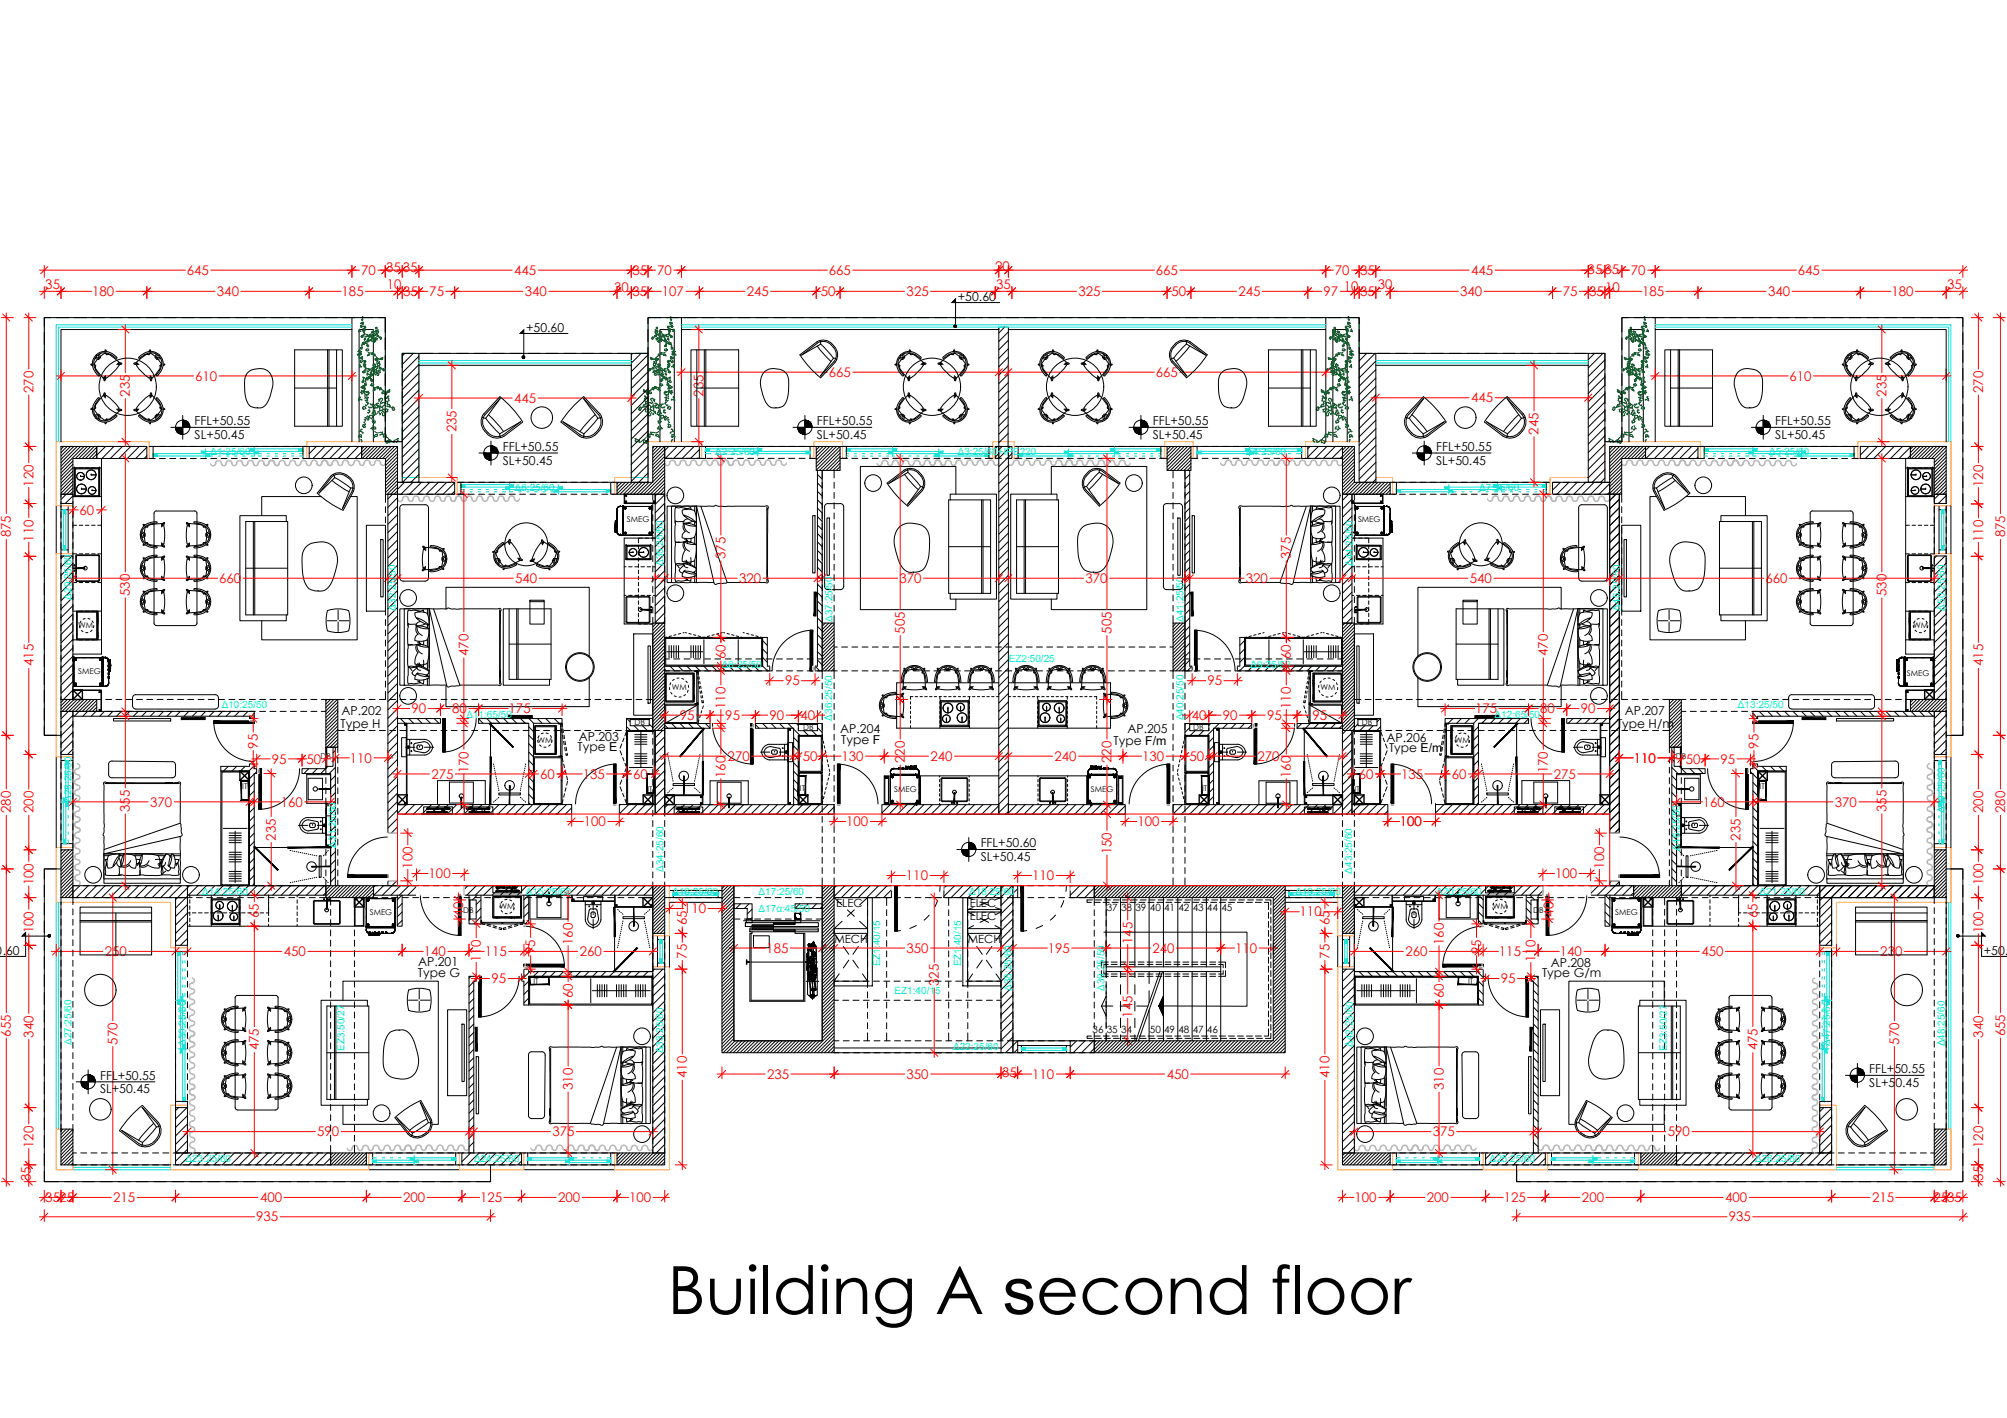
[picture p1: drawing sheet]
<svg xmlns="http://www.w3.org/2000/svg" width="841mm" height="594mm" viewBox="0 0 841 594" stroke-linecap="round" stroke-linejoin="round" font-family="sans-serif">
<defs><g id="words">
<text font-size="27.8" x="279.7" y="550.5">Building A second floor</text>
<g font-size="5.6" fill="#f00">
<text x="161.8" y="113.8">35</text>
<text x="168.9" y="113.8">35</text>
<text x="417" y="113.6">20</text>
<text x="78.3" y="115.1">645</text>
<text x="151.3" y="115.1">70</text>
<text x="215.5" y="115.1">445</text>
<text x="265" y="115.1">35</text>
<text x="275.4" y="115.1">70</text>
<text x="347.3" y="115.1">665</text>
<text x="484.4" y="115.1">665</text>
<text x="559.3" y="115.1">70</text>
<text x="570" y="115.1">35</text>
<text x="616.4" y="115.1">445</text>
<text x="665.3" y="114.9">3535</text>
<text x="683.4" y="115.1">70</text>
<text x="753.4" y="115.1">645</text>
<text x="19" y="120.9">35</text>
<text x="38.6" y="124">180</text>
<text x="90.9" y="124">340</text>
<text x="143.2" y="124">185</text>
<text x="162.1" y="121.2">10</text>
<text x="169" y="124">35</text>
<text x="179.9" y="124">75</text>
<text x="219.9" y="124">340</text>
<text x="257.4" y="122.4">30</text>
<text x="265" y="124">35</text>
<text x="277.4" y="124">107</text>
<text x="313" y="124">245</text>
<text x="343.9" y="124">50</text>
<text x="379.9" y="124">325</text>
<text x="417.4" y="121">35</text>
<text x="451.9" y="124">325</text>
<text x="490.9" y="124">50</text>
<text x="519" y="124">245</text>
<text x="554.6" y="124">97</text>
<text x="563.1" y="121.9">10</text>
<text x="570" y="124">35</text>
<text x="577.4" y="121">30</text>
<text x="611.9" y="124">340</text>
<text x="654.9" y="124">75</text>
<text x="666" y="124">35</text>
<text x="672.7" y="122.5">10</text>
<text x="688.2" y="124">185</text>
<text x="740.9" y="124">340</text>
<text x="792.6" y="124">180</text>
<text x="815.9" y="121.1">35</text>
<text x="81.8" y="159.4">610</text>
<text x="347.3" y="157.9">665</text>
<text x="484.3" y="157.9">665</text>
<text x="749.9" y="159.4">610</text>
<text x="14" y="164.7" transform="rotate(-90 14 164.7)">270</text>
<text x="54.5" y="166.2" transform="rotate(-90 54.5 166.2)">235</text>
<text x="294.8" y="166.1" transform="rotate(-90 294.8 166.1)">235</text>
<text x="790.5" y="166.2" transform="rotate(-90 790.5 166.2)">235</text>
<text x="831" y="164.7" transform="rotate(-90 831 164.7)">270</text>
<text x="215.5" y="168.7">445</text>
<text x="616.5" y="168.6">445</text>
<text x="191.3" y="181.2" transform="rotate(-90 191.3 181.2)">235</text>
<text x="644.8" y="182.1" transform="rotate(-90 644.8 182.1)">245</text>
<text x="14" y="203.9" transform="rotate(-90 14 203.9)">120</text>
<text x="831" y="204" transform="rotate(-90 831 204)">120</text>
<text x="33.3" y="215.6">60</text>
<text x="4.6" y="225.1" transform="rotate(-90 4.6 225.1)">875</text>
<text x="14" y="227" transform="rotate(-90 14 227)">110</text>
<text x="831" y="227" transform="rotate(-90 831 227)">110</text>
<text x="840.2" y="225.1" transform="rotate(-90 840.2 225.1)">875</text>
<text x="304" y="234.2" transform="rotate(-90 304 234.2)">375</text>
<text x="541" y="234.2" transform="rotate(-90 541 234.2)">375</text>
<text x="91.8" y="244.2">660</text>
<text x="215.9" y="244.2">540</text>
<text x="309.7" y="244.2">320</text>
<text x="376.9" y="244.2">370</text>
<text x="454.9" y="244.2">370</text>
<text x="522.1" y="244.2">320</text>
<text x="615.9" y="244.2">540</text>
<text x="739.8" y="244.2">660</text>
<text x="54.5" y="249.7" transform="rotate(-90 54.5 249.7)">530</text>
<text x="790.5" y="249.7" transform="rotate(-90 790.5 249.7)">530</text>
<text x="379.2" y="265.4" transform="rotate(-90 379.2 265.4)">505</text>
<text x="465.8" y="265.4" transform="rotate(-90 465.8 265.4)">505</text>
<text x="196.3" y="274.8" transform="rotate(-90 196.3 274.8)">470</text>
<text x="648.7" y="274.8" transform="rotate(-90 648.7 274.8)">470</text>
<text x="14" y="279.1" transform="rotate(-90 14 279.1)">415</text>
<text x="304" y="276.2" transform="rotate(-90 304 276.2)">60</text>
<text x="541" y="276.2" transform="rotate(-90 541 276.2)">60</text>
<text x="831" y="279.1" transform="rotate(-90 831 279.1)">415</text>
<text x="329" y="287.1">95</text>
<text x="506" y="287.1">95</text>
<text x="172.4" y="298.8">90</text>
<text x="189.5" y="298.8">80</text>
<text x="213.1" y="298.8">175</text>
<text x="304" y="297" transform="rotate(-90 304 297)">110</text>
<text x="541" y="297" transform="rotate(-90 541 297)">110</text>
<text x="618.1" y="298.8">175</text>
<text x="645.4" y="298.8">80</text>
<text x="662.4" y="298.8">90</text>
<text x="284.9" y="301.6">95</text>
<text x="303.9" y="301.6">95</text>
<text x="322.4" y="301.6">90</text>
<text x="335.5" y="301.6">40</text>
<text x="499.5" y="301.6">40</text>
<text x="512.4" y="301.6">90</text>
<text x="530.9" y="301.6">95</text>
<text x="549.9" y="301.6">95</text>
<text x="108.1" y="313.7" transform="rotate(-90 108.1 313.7)">95</text>
<text x="736.9" y="313.7" transform="rotate(-90 736.9 313.7)">95</text>
<text x="113.9" y="319.9">95</text>
<text x="128.4" y="319.9">50</text>
<text x="146.6" y="319.5">110</text>
<text x="196.3" y="324" transform="rotate(-90 196.3 324)">170</text>
<text x="304.9" y="318.7">270</text>
<text x="336.5" y="318.7">50</text>
<text x="352.6" y="318.7">130</text>
<text x="379.2" y="319.7" transform="rotate(-90 379.2 319.7)">220</text>
<text x="389.9" y="318.7">240</text>
<text x="441.9" y="318.7">240</text>
<text x="465.8" y="319.7" transform="rotate(-90 465.8 319.7)">220</text>
<text x="478.6" y="318.7">130</text>
<text x="498.4" y="318.7">50</text>
<text x="526.9" y="318.7">270</text>
<text x="648.7" y="324" transform="rotate(-90 648.7 324)">170</text>
<text x="684.6" y="319.5">110</text>
<text x="706.4" y="319.9">50</text>
<text x="720.9" y="319.9">95</text>
<text x="180.8" y="326.2">275</text>
<text x="226.3" y="326.2">60</text>
<text x="244.2" y="326.2">135</text>
<text x="265.4" y="326.2">60</text>
<text x="304" y="326" transform="rotate(-90 304 326)">160</text>
<text x="541" y="326" transform="rotate(-90 541 326)">160</text>
<text x="569.4" y="326.2">60</text>
<text x="587.1" y="326.2">135</text>
<text x="608.4" y="326.2">60</text>
<text x="651.1" y="326.2">275</text>
<text x="4.6" y="340.7" transform="rotate(-90 4.6 340.7)">280</text>
<text x="14" y="340.7" transform="rotate(-90 14 340.7)">200</text>
<text x="54.5" y="340.2" transform="rotate(-90 54.5 340.2)">355</text>
<text x="62.9" y="337.9">370</text>
<text x="117.6" y="337.9">160</text>
<text x="713.6" y="337.9">160</text>
<text x="768.9" y="337.9">370</text>
<text x="790.5" y="340.2" transform="rotate(-90 790.5 340.2)">355</text>
<text x="831" y="340.7" transform="rotate(-90 831 340.7)">200</text>
<text x="840.2" y="340.7" transform="rotate(-90 840.2 340.7)">280</text>
<text x="244.6" y="346.1">100</text>
<text x="354.6" y="346.1">100</text>
<text x="476.6" y="346.1">100</text>
<text x="586.6" y="346.1">100</text>
<text x="115.6" y="352.1" transform="rotate(-90 115.6 352.1)">235</text>
<text x="729.4" y="352.1" transform="rotate(-90 729.4 352.1)">235</text>
<text x="465.8" y="358" transform="rotate(-90 465.8 358)">150</text>
<text x="172.8" y="364" transform="rotate(-90 172.8 364)">100</text>
<text x="672.2" y="364" transform="rotate(-90 672.2 364)">100</text>
<text x="14" y="371" transform="rotate(-90 14 371)">100</text>
<text x="179.6" y="367.9">100</text>
<text x="379.6" y="368.7">110</text>
<text x="432.5" y="368.7">110</text>
<text x="651.6" y="367.9">100</text>
<text x="831" y="371" transform="rotate(-90 831 371)">100</text>
<text x="286.6" y="382.6">110</text>
<text x="544.6" y="383.9">110</text>
<text x="108.5" y="384.7" transform="rotate(-90 108.5 384.7)">65</text>
<text x="194" y="384.1" transform="rotate(-90 194 384.1)">40</text>
<text x="287.9" y="387.7" transform="rotate(-90 287.9 387.7)">65</text>
<text x="557.1" y="387.7" transform="rotate(-90 557.1 387.7)">65</text>
<text x="650.9" y="384.1" transform="rotate(-90 650.9 384.1)">40</text>
<text x="736.5" y="384.7" transform="rotate(-90 736.5 384.7)">65</text>
<text x="14" y="391" transform="rotate(-90 14 391)">100</text>
<text x="474.5" y="395.4" transform="rotate(-90 474.5 395.4)">145</text>
<text x="831" y="391" transform="rotate(-90 831 391)">100</text>
<text x="43.9" y="400.5">250</text>
<text x="118.9" y="400.5">450</text>
<text x="177.6" y="400.5">140</text>
<text x="203.1" y="400.5">115</text>
<text x="224.3" y="399.6" transform="rotate(-90 224.3 399.6)">95</text>
<text x="240" y="396" transform="rotate(-90 240 396)">160</text>
<text x="242.9" y="400.5">260</text>
<text x="287.9" y="401.7" transform="rotate(-90 287.9 401.7)">75</text>
<text x="321.1" y="399.1">185</text>
<text x="379.9" y="399.1">350</text>
<text x="439.1" y="399.1">195</text>
<text x="482.9" y="399.1">240</text>
<text x="517.6" y="399.1">110</text>
<text x="557.1" y="401.7" transform="rotate(-90 557.1 401.7)">75</text>
<text x="588.9" y="400.5">260</text>
<text x="605" y="396" transform="rotate(-90 605 396)">160</text>
<text x="620.7" y="399.6" transform="rotate(-90 620.7 399.6)">95</text>
<text x="628.1" y="400.5">115</text>
<text x="653.6" y="400.5">140</text>
<text x="713" y="400.5">450</text>
<text x="787.9" y="400.5">230</text>
<text x="201.5" y="403" transform="rotate(-90 201.5 403)">110</text>
<text x="643.5" y="403" transform="rotate(-90 643.5 403)">110</text>
<text x="205.9" y="411.9">95</text>
<text x="393.4" y="413.1" transform="rotate(-90 393.4 413.1)">325</text>
<text x="628.9" y="411.9">95</text>
<text x="240" y="418.2" transform="rotate(-90 240 418.2)">60</text>
<text x="605" y="418.2" transform="rotate(-90 605 418.2)">60</text>
<text x="474.5" y="426.4" transform="rotate(-90 474.5 426.4)">145</text>
<text x="4.6" y="434.3" transform="rotate(-90 4.6 434.3)">655</text>
<text x="14" y="434.7" transform="rotate(-90 14 434.7)">340</text>
<text x="49.2" y="437.7" transform="rotate(-90 49.2 437.7)">570</text>
<text x="795.8" y="437.7" transform="rotate(-90 795.8 437.7)">570</text>
<text x="831" y="434.7" transform="rotate(-90 831 434.7)">340</text>
<text x="840.2" y="434.2" transform="rotate(-90 840.2 434.2)">655</text>
<text x="108.5" y="440.1" transform="rotate(-90 108.5 440.1)">475</text>
<text x="736.5" y="440.1" transform="rotate(-90 736.5 440.1)">475</text>
<text x="287.9" y="451.7" transform="rotate(-90 287.9 451.7)">410</text>
<text x="321.5" y="451.9">235</text>
<text x="379.9" y="451.9">350</text>
<text x="419.9" y="451.1">35</text>
<text x="432.5" y="451.9">110</text>
<text x="488.9" y="451.9">450</text>
<text x="557.1" y="451.7" transform="rotate(-90 557.1 451.7)">410</text>
<text x="240" y="456.7" transform="rotate(-90 240 456.7)">310</text>
<text x="605" y="456.7" transform="rotate(-90 605 456.7)">310</text>
<text x="132.9" y="476.1">590</text>
<text x="231.5" y="476.1">375</text>
<text x="600.4" y="476.1">375</text>
<text x="698.9" y="476.1">590</text>
<text x="14" y="481" transform="rotate(-90 14 481)">120</text>
<text x="831" y="481" transform="rotate(-90 831 481)">120</text>
<text x="13" y="494.9" transform="rotate(-90 13 494.9)">35</text>
<text x="831" y="494.6" transform="rotate(-90 831 494.6)">35</text>
<text x="19" y="503.6">3525</text>
<text x="47.4" y="503.6">215</text>
<text x="109" y="503.6">400</text>
<text x="168.9" y="503.6">200</text>
<text x="201.2" y="503.6">125</text>
<text x="233.9" y="503.6">200</text>
<text x="263.6" y="503.6">100</text>
<text x="567.6" y="503.6">100</text>
<text x="597.9" y="503.6">200</text>
<text x="630.1" y="503.6">125</text>
<text x="662.9" y="503.6">200</text>
<text x="722.9" y="503.6">400</text>
<text x="784.5" y="503.6">215</text>
<text x="810.2" y="503.6">25</text>
<text x="816" y="503.6">35</text>
<text x="107.4" y="511.7">935</text>
<text x="724.4" y="511.7">935</text>
</g>
<g font-size="5.2">
<text x="401.4" y="126">+50.60</text>
<text x="220.5" y="139">+50.60</text>
<text x="81.6" y="178.2">FFL+50.55</text>
<text x="342.3" y="178.2">FFL+50.55</text>
<text x="483.1" y="178.2">FFL+50.55</text>
<text x="743.9" y="178.2">FFL+50.55</text>
<text x="81.6" y="183.8">SL+50.45</text>
<text x="342.3" y="183.8">SL+50.45</text>
<text x="483.1" y="183.8">SL+50.45</text>
<text x="743.9" y="183.8">SL+50.45</text>
<text x="210.7" y="188.9">FFL+50.55</text>
<text x="601.8" y="188.9">FFL+50.55</text>
<text x="210.7" y="194.6">SL+50.45</text>
<text x="601.8" y="194.6">SL+50.45</text>
<text x="143.1" y="299.4">AP.202</text>
<text x="680.8" y="299.5">AP.207</text>
<text x="142.7" y="304.9">Type H</text>
<text x="677.6" y="304.9">Type H/m</text>
<text x="242.5" y="310.3">AP.203</text>
<text x="352" y="306.9">AP.204</text>
<text x="352.5" y="311.8">Type F</text>
<text x="472.4" y="306.9">AP.205</text>
<text x="581" y="310.7">AP.206</text>
<text x="242" y="314.7">Type E</text>
<text x="466.6" y="312.2">Type F/m</text>
<text x="582.1" y="315.2">Type E/m</text>
<text x="411" y="355.1">FFL+50.60</text>
<text x="411" y="360.7">SL+50.45</text>
<text x="1.2" y="400.1">.60</text>
<text x="831.3" y="400.1">+50.6</text>
<text x="175.2" y="404.8">AP.201</text>
<text x="649.8" y="405">AP.208</text>
<text x="175.1" y="409.3">Type G</text>
<text x="646.2" y="409.3">Type G/m</text>
<text x="783.3" y="449.6">FFL+50.55</text>
<text x="41.9" y="452.4">FFL+50.55</text>
<text x="783.3" y="455.3">SL+50.45</text>
<text x="41.9" y="458">SL+50.45</text>
</g>
<g font-size="4.7">
<text x="350.4" y="380.1">ELEC</text>
<text x="406.3" y="380.1">ELEC</text>
<text x="406.3" y="385.6">ELEC</text>
<text x="349.7" y="395.3">MECH</text>
<text x="405.6" y="395.3">MECH</text>
</g>
<g font-size="4.2" fill="#00ffbf">
<text x="88.3" y="190.8">Δ1:25/60</text>
<text x="299.7" y="190.8">Δ2:25/60</text>
<text x="401.3" y="190.6">Δ3:25/60+IPE220</text>
<text x="522.2" y="190.8">Δ4:25/60</text>
<text x="741.4" y="190.8">Δ5:25/60</text>
<text x="215.7" y="205.8">Δ6:25/60</text>
<text x="619.9" y="205.8">Δ7:25/60</text>
<text x="277.9" y="237.2" transform="rotate(-90 277.9 237.2)">Δ35:25/50</text>
<text x="566.9" y="237.2" transform="rotate(-90 566.9 237.2)">Δ44:25/50</text>
<text x="29.9" y="251.3" transform="rotate(-90 29.9 251.3)">Δ29:25/60</text>
<text x="165.9" y="255.8" transform="rotate(-90 165.9 255.8)">Δ32:25/50</text>
<text x="678.9" y="255.8" transform="rotate(-90 678.9 255.8)">Δ45:25/50</text>
<text x="814.9" y="255.8" transform="rotate(-90 814.9 255.8)">Δ50:25/60</text>
<text x="348.9" y="260.6" transform="rotate(-90 348.9 260.6)">Δ37:25/50</text>
<text x="495.9" y="260.6" transform="rotate(-90 495.9 260.6)">Δ41:25/50</text>
<text x="302.5" y="279.8">Δ8:25/50</text>
<text x="422.7" y="277.4">ΕΖ2:50/25</text>
<text x="524.1" y="279.8">Δ9:25/50</text>
<text x="92.9" y="296.8">Δ10:25/50</text>
<text x="728.3" y="296.8">Δ13:25/50</text>
<text x="195.4" y="300.8">Δ11:65/50</text>
<text x="348.7" y="301.9" transform="rotate(-90 348.7 301.9)">Δ36:25/50</text>
<text x="495.9" y="301.8" transform="rotate(-90 495.9 301.8)">Δ40:25/50</text>
<text x="626.3" y="300.7">Δ12:65/50</text>
<text x="29.9" y="336" transform="rotate(-90 29.9 336)">Δ28:25/60</text>
<text x="814.9" y="340.5" transform="rotate(-90 814.9 340.5)">Δ49:25/60</text>
<text x="140.9" y="355.1" transform="rotate(-90 140.9 355.1)">Δ31:25/50</text>
<text x="703.9" y="356.4" transform="rotate(-90 703.9 356.4)">Δ46:25/50</text>
<text x="278" y="365.3" transform="rotate(-90 278 365.3)">Δ34:25/60</text>
<text x="566.6" y="366" transform="rotate(-90 566.6 366)">Δ43:25/60</text>
<text x="84.8" y="374.8">Δ14:25/60</text>
<text x="220.3" y="374.8">Δ15:25/60</text>
<text x="281.8" y="374.8">Δ16:25/60</text>
<text x="317.9" y="374.9">Δ17:25/60</text>
<text x="406.1" y="374.8">Δ18:25/60</text>
<text x="542.8" y="374.8">Δ19:25/60</text>
<text x="601.8" y="374.8">Δ20:25/60</text>
<text x="737.3" y="374.8">Δ21:25/60</text>
<text x="317.9" y="381.9">Δ17α:45/50</text>
<text x="368.8" y="404.8" transform="rotate(-90 368.8 404.8)">ΕΖ1:40/15</text>
<text x="402.8" y="404.8" transform="rotate(-90 402.8 404.8)">ΕΖ1:40/15</text>
<text x="374.8" y="416.3">ΕΖ1:40/15</text>
<text x="423.8" y="415.1" transform="rotate(-90 423.8 415.1)">Δ38:25/60</text>
<text x="462.9" y="415.1" transform="rotate(-90 462.9 415.1)">Δ39:25/50</text>
<text x="29.9" y="437.9" transform="rotate(-90 29.9 437.9)">Δ27:25/60</text>
<text x="77.9" y="438.3" transform="rotate(-90 77.9 438.3)">Δ30:25/60</text>
<text x="144.4" y="440.3" transform="rotate(-90 144.4 440.3)">ΕΖ3:50/27</text>
<text x="277.9" y="441.3" transform="rotate(-90 277.9 441.3)">Δ33:25/60</text>
<text x="399.4" y="439.8">Δ22:25/60</text>
<text x="566.9" y="438.6" transform="rotate(-90 566.9 438.6)">Δ42:25/60</text>
<text x="698.4" y="440.3" transform="rotate(-90 698.4 440.3)">ΕΖ3:50/27</text>
<text x="766.9" y="438.3" transform="rotate(-90 766.9 438.3)">Δ47:25/60</text>
<text x="814.9" y="438.4" transform="rotate(-90 814.9 438.4)">Δ48:25/60</text>
<text x="77.8" y="486.8">Δ23:25/60</text>
<text x="198.7" y="486.8">Δ24:25/60</text>
<text x="624.2" y="486.8">Δ25:25/60</text>
<text x="735.4" y="486.8">Δ26:25/60</text>
</g>
<g font-size="4.2">
<text x="463.8" y="381.7">37</text>
<text x="469.8" y="381.7">38</text>
<text x="475.8" y="381.7">39</text>
<text x="481.8" y="381.7">40</text>
<text x="487.8" y="381.7">41</text>
<text x="493.8" y="381.7">42</text>
<text x="499.8" y="381.7">43</text>
<text x="505.8" y="381.7">44</text>
<text x="511.8" y="381.7">45</text>
<text x="457.8" y="432.6">36</text>
<text x="463.8" y="432.6">35</text>
<text x="469.8" y="432.6">34</text>
<text x="481.8" y="432.6">50</text>
<text x="487.8" y="432.6">49</text>
<text x="493.8" y="432.6">48</text>
<text x="499.8" y="432.6">47</text>
<text x="505.8" y="432.6">46</text>
</g>
<g font-size="3.3">
<text x="262.7" y="218.7">SMEG</text>
<text x="569.1" y="218.7">SMEG</text>
<text x="32.7" y="263.3">WM</text>
<text x="801.7" y="263.3">WM</text>
<text x="32.8" y="282.4">SMEG</text>
<text x="799" y="283">SMEG</text>
<text x="281.5" y="289.2">WM</text>
<text x="553.3" y="289.2">WM</text>
<text x="265.9" y="303.9">DB</text>
<text x="336.6" y="306">DB</text>
<text x="500" y="305.9">DB</text>
<text x="570.6" y="303.9">DB</text>
<text x="225.2" y="311.3">WM</text>
<text x="609.7" y="311.3">WM</text>
<text x="134.3" y="318.2">DB</text>
<text x="702.3" y="318.2">DB</text>
<text x="101.5" y="330.6">IT</text>
<text x="271.3" y="331.7">IT</text>
<text x="335.2" y="331.5">IT</text>
<text x="374.7" y="331.8">SMEG</text>
<text x="457.1" y="331.8">SMEG</text>
<text x="503.7" y="331.5">IT</text>
<text x="567.6" y="331.7">IT</text>
<text x="737.3" y="330.6">IT</text>
<text x="154.9" y="383.2">SMEG</text>
<text x="194.1" y="382.6">DB</text>
<text x="209.3" y="381">WM</text>
<text x="625.5" y="381">WM</text>
<text x="642.5" y="382.6">DB</text>
<text x="676.9" y="383.2">SMEG</text>
<text x="223.5" y="412.1">IT</text>
<text x="615.2" y="412.3">IT</text>
</g>
</g></defs>
<!-- layer: LINE-18 -->
<g fill="none" stroke="#000" stroke-width=".42">
<path d="M311.6 385.8h32M312.4 386.6v1.6v-1.6h30.5v1.6h-30.5M312.7 385h2.5v1.6h-2.5zM314.2 388.8h28.7v1.6h-28.7zM314.2 389.6h28.7M314.7 391v28.1h22v-28.1M315.2 390.4v.6h-1v28.5h23.1v-28.5h-4.2v-.6M315.2 388.8h8.9v.6h-8.9zM315.2 387.4h8.9v.8h-8.9zM315.2 388.8h8.9M315.2 389.4h8.9M315.2 387.7h8.9"/>
<path d="M315.2 388h8.9M315.8 392.1h6.6v5h-6.6zM324.1 389.6h9v.6h-9zM324.1 386.6h9v.8h-9zM324.1 390.2h9M324.1 386.9h9M324.1 387.2h9M333.1 385h2.5v1.6h-2.5zM333.1 382.7v2.3v-2.3M333.1 384.9h.1M333.1 384.8h.1M333.1 384.7h.1"/>
<path d="M333.1 384.8v.1M333.1 385h.3M333.1 384.9h.3M333.1 382.7v2.1M333.2 384.6l-.1 .1M333.2 382.7h.1M333.2 385h.3M333.2 384.7h.1M333.2 384.6v.1M333.3 385h.2M333.3 385h.1M333.3 384.5h.3"/>
<path d="M333.3 384.5v.1M333.3 384.8v.2M333.3 384.6l-.1 .1M333.3 384.5h.1M333.3 384.6h.1M333.4 385h.1M333.4 385h2.1h-2.1M333.4 384.4v.6M333.5 385h.1M333.6 384.5v.5M333.6 384.9v.1M333.6 385h.3h-.2"/>
<path d="M333.6 384.6h.1M333.7 385h.1M333.8 384.9v.2M335.1 383h.1M335.1 382.8h.1M335.1 382.8l.1 .2M335.1 383h.4zM335.2 383h.3M335.4 383.1h.1M335.4 383h.1M335.5 383v.1M335.5 383.1h.1"/>
<path d="M335.5 382.7h-2.3h2.3M335.5 382.7h.1M335.5 382.7v.3M335.5 385h.1M335.5 383h.1M335.5 382.7v2.3M338.2 399.9h.1M338.2 399.6v.1M338.2 399.6h.1M338.2 399.9v.5M338.2 399.8l.1 2.2M338.2 399.7h.1"/>
<path d="M338.3 399.5v.1M338.4 398.2h.1M338.4 397.9h.1M338.4 397.9v.3M338.4 398.2h.3M338.4 399l.2 .1M338.5 397.9v.3M338.5 398.2h.1M338.5 397.9h.1M338.6 399.2l-.4 .6M338.6 399.1l-.1 .1M338.6 399.2l-.3 .4"/>
<path d="M338.6 399.2h.1M338.6 400l-.4 .9M338.6 397.7h.1M338.6 398.3l.1 .1M338.6 398.3h.1M338.6 400h.1M338.6 397.6v.1M338.6 399.2v.8M338.7 397.7h.1M338.7 398.4h.1M338.7 397.6v.2M338.7 397.5v.2"/>
<path d="M338.7 397.6h-.1M338.7 397.5l-.1 .1M338.7 398.6l-.3 .8M338.7 399.1l-.1 .1M338.7 397.6h.1M338.7 397.5l.3 .1v10.9M338.7 398.8l-.1 .3M338.7 397.5h.1M338.7 396.4l.2 13.3M338.7 396.4h.2M338.8 397.5h.1M338.8 397.4h.1"/>
<path d="M338.8 395.7h-.2l.1 .7M338.8 395.7h.1M338.8 397.4v.1M338.8 395.7v.3M338.9 397.4l-.4 .5M338.9 397.5v.1M338.9 397.4h.1M338.9 397.6l.1-1.9 .1 2M338.9 397.4l-.2 .1M338.9 395.7h.1M339 395.7h.1M339 397.9h.5"/>
<path d="M339 397.7h.4M339 395.6h.1M339 395.6l.2 .1M339 395.6v.1M339.1 397.6h.1M339.1 396.3h1.3h-1.2M339.1 396.1h.5M339.1 396.4h1.3M339.1 396.1l-.1-.5-.1 .5M339.2 397.6h.1M339.2 396h.1M339.2 397.7h.1"/>
<path d="M339.2 397.6v.1M339.2 395.7h.1M339.2 396.1h.1M339.2 396.1l-.1 .1M339.2 395.7h.9M339.2 395.7v.3M339.3 395.6h.1M339.4 398.3l.3 .3M339.4 397.7l.1 .1M339.4 397.7l.1 .6M339.5 398.3l.2 .2M339.5 398h.5"/>
<path d="M339.5 397.8v.5M339.5 397.8h.1M339.5 396.1h.1M339.6 396.1h.1M339.6 397.8v.6M339.6 397.8h.3v.7M339.6 396h.1M339.6 397.5h.5zM339.6 397.4h.5h-.5M339.6 395.6h.1M339.7 397.5h.1M339.7 396.1h.1"/>
<path d="M339.7 395.7l.2 .1-.2 .3M339.7 395.7l-.1 .4M339.7 395.7l.1 .4M339.7 396.1h-.1M339.8 396.1h.5M339.8 396h.1M339.8 396v.1M339.8 398.5v.1M339.8 398.6l1 .1M339.8 398.5h1M339.9 396.7v.1M339.9 396.8v.6"/>
<path d="M340 397.8h.1M340 397.7h.1M340 397.1h.1M340 397h.1M340 396.9v.2M340 396.9h.1M340.1 398h.1M340.1 395.7v.3M340.1 397.7l-.1 .8M340.1 395.7h.1M340.1 396.8h.1M340.1 397.7h.1"/>
<path d="M340.1 396.8v1.7M340.1 397.4l-.4 .1M340.1 397.4h.1M340.1 396.8h1.9M340.1 397.8v.2M340.2 396h-.1M340.2 396.1l.8 .1M340.2 395.7h.1M340.2 395.7l-.1 .3M340.2 396.7l-.1 .1M340.2 395.6h.1M340.2 396.6h.2z"/>
<path d="M340.2 396.6v.8M340.2 395.8v.2M340.2 396.1v.2M340.2 397.4v1.1M340.2 399.2h.1M340.2 397.4h1.8M340.2 397.1h1.8M340.2 396.7h1.6M340.2 395.6v.1M340.3 396.7h.1M340.3 399.1h.1M340.3 399.1h-.1"/>
<path d="M340.3 399.2h.1M340.3 399.2v.9M340.3 399.2h1M340.3 395.6v.1M340.3 399.1v.1M340.3 399.1h.9M340.3 395.7v.4M340.3 396.6l.1 .1M340.3 399.1v1M340.3 399.2h.9M340.3 395.7h.3M340.4 396.5h.1"/>
<path d="M340.4 396.3h.1M340.4 396.4h.5M340.4 396.7h.2M340.6 396.1v-1.3h.2v1.3M340.6 396.7h.1M340.7 396.7h.2M340.8 398.6a.99 .99 0 0 1 .9 1 .99 .99 0 0 1-.9 1M340.8 398.5a1.08 1.08 0 0 1 1 1.1 1.08 1.08 0 0 1-1 1.1M340.8 398.5v.2M340.8 395.7h.1M340.9 394.3v16.6M340.9 395.9h.8v.4"/>
<path d="M340.9 396.2l-.5-.1v.4M340.9 396.3h.1M341 396.2v.2M341 396.5h.1M341 396.5h-.6h.6M341 396.3h-.6v.4M341 396.3h.1M341 396.7h.1M341 396.4h.1M341 396.3h.7M341.1 396.4h.1M341.1 396.4v.1"/>
<path d="M341.1 396.7h.1M341.1 396.5l.7 .3M341.1 396.3l.1-1.5 .2 1.5M341.1 396.3h.1M341.1 396.3v.1M341.1 396.3h.4M341.2 396.5v.2M341.2 396.7h.1M341.2 399.1l.1 .1M341.2 399.1v1M341.3 399.1h.1M341.3 399.2v.9"/>
<path d="M341.3 399.1h-.1M341.3 399.2h.1M341.4 396.7h.1M341.4 396.5v.2M341.5 396.4h.1M341.5 396.3h.1M341.5 396.5h.1M341.5 396.3v.1M341.5 396.7h.1M341.5 396.4h.5M341.7 396.7h.1M341.7 396.2l.2 .2"/>
<path d="M341.7 396.3l.2 .5M341.8 396.7h.1M342 396.4v.4M342 396.8v.1M342 396.9v11.8l-2.4-.1M342 397l-2 .1M342 397.4h.1M342 396.9h.1M342 397v.1M342 396.9l-2.3-.2-.1 .8M312.9 402.1l.1 .1M312.9 402.2l-.1 1.8 .2-.8"/>
<path d="M313 402.2v.7M313 402.9h.1M313.1 403.1l-.1 .1M313.1 402.9h.2M313.4 402.9h-.1M313.4 402.9h.7v.3h-1M314.7 403.1h22M337.8 411.1h5.3M337.8 403.1h4.9M338.2 401.9v.1M338.2 404.9v.3M338.2 405.2h.1"/>
<path d="M338.2 406.2h.1M338.2 400.9v.2M338.2 406.4h.1M338.2 406.4v.1M338.2 405.7h.1M338.2 400.3h.1M338.2 405.4v.1M338.2 406.3l.4 .6M338.2 405.5h.1M338.2 400.4v.2M338.2 400.6v.1M338.2 405.5v.2"/>
<path d="M338.2 403.3l.1 .5 .4-.2M338.2 401.2h.2M338.2 400.6h.1M338.2 406.2v.1M338.2 404.2l.1 .7M338.2 405.2l.3 .9 .2-.2M338.2 401.2l.1 .8M338.2 400.9h.1M338.2 401.2h.1M338.2 401.9h.1M338.2 404.9h.1M338.2 404.2h.1"/>
<path d="M338.2 400.4h.1M338.2 405.8h.1M338.2 400.1v.1M338.2 405.2l.3 .9M338.2 404.2v2.1M338.2 400.3v.1M338.2 406.3h.1M338.2 404.1h.1M338.3 406.5h.1M338.3 403.7h.1M338.3 403.3h.1M338.3 402.8h.1"/>
<path d="M338.3 402.4h.1M338.3 406.5l.3 .4M338.3 404.1h.4M338.3 402h.4M338.3 404.1h-.1M338.3 402.3l.2 .6zM338.3 404.9l.4 .9M338.3 404.2h.1M338.3 402h.1M338.3 404.9h.1M338.3 401.1h.1M338.4 407.9v.2v-.2"/>
<path d="M338.4 404.2h.1M338.4 407.9h.1M338.4 401.9v.1M338.4 401.1l.3-.8-.4 .9M338.4 401.3v.6M338.4 405l.3 .8M338.4 404.2v.6M338.4 401.1v.3M338.4 408.2h.1M338.4 405h.1M338.4 401.9l.3 .1M338.4 401.4h.1"/>
<path d="M338.4 401.1v.1M338.4 416.5v.1M338.4 404.9h.1M338.4 403.1v.1M338.4 402.9h-1v.3l.8-.1M338.4 416.6l.8 .7M338.4 403.7h.1M338.4 403.4h.3zM338.4 402.9h.1M338.4 402.8h.1M338.4 402.5h.3zM338.4 403.2h.1"/>
<path d="M338.4 403.4h.1M338.4 402.4h.1M338.4 402.5h.1M338.4 402.4v.5M338.4 403.2v.6M338.5 402.9v-.8l.2 1.9-.2-.8M338.5 403.2l-.2 .5M338.5 403.2v.2M338.5 408.2h.1M338.5 407.9h.1M338.5 405.1h.1M338.5 404.6h.1"/>
<path d="M338.5 405h.1M338.5 404.7h.1M338.5 403.7h.1M338.5 403.3h.1M338.5 402.8h.1M338.5 402.4h.1M338.5 401.5h.1M338.5 401h.1M338.5 401.1h.1M338.5 408.2h.2M338.5 401.1v.4M338.5 404.7v.4"/>
<path d="M338.5 403.6h.2M338.5 402.8h.2M338.5 401.4l.2 .1M338.5 403.4v.2v-.2M338.5 406.1h.1M338.5 402.7h.2M338.5 400h.1M338.5 405.1h.2M338.5 407.9h.2M338.5 407.9v.3M338.5 400l.2 .2M338.6 406.9h.1"/>
<path d="M338.6 406.1l.1 .1M338.6 404.1l.1 .5M338.6 406.1h.1M338.6 406.1v.8M338.7 404.1l-.3 .1M338.7 401.8h.1M338.7 404.6h.1M338.7 404h.1M338.7 402.1h.1M338.7 404.7h.1M338.7 401.5l-.1 .5M338.7 404.3h.1"/>
<path d="M338.7 401.9h.1M338.7 404.2h.1M338.7 404.7l-.3 .3M338.7 401.1h-.3M338.7 401.4h.1M338.7 409.7l.2 .1M338.7 407.5l.1 .4-.1-.3M338.8 408.7l1 5.9M338.9 410l.1 .4 .1-.4M338.9 410h-.3v.5l.2-.4M338.9 407.3l-.2 .2M338.9 410.5h.1"/>
<path d="M338.9 410.4v.1M339 410.5h.2M339 401.4l.4 .2M339 417.1h3M339 405.1h3M339 404.7h.5M339 408.2h.5M339 404.5h.4M339 410.4v.1M339 403.3l.4 .1M339 403.4v.1M339 403.5l.2 .2"/>
<path d="M339 402.6l.2 .2M339 403.5l.4 .1M339 402.6h.2M339 403.3v.1M339.1 410h.5M339.2 409.9h.1M339.1 409.8h2.6M339.1 407.9l.8 6.6M339.1 407.9h.1M339.2 410h-.1M339.2 410.5h.1M339.2 408.4l-.2 1.9-.1-1.8"/>
<path d="M339.2 403.3v.4M339.2 402.4v.2M339.2 410.1v.3M339.2 410.4v.1M339.2 402.6v.1M339.2 403.3h.1M339.2 403.7h.1M339.2 402.4h.1M339.2 402.8h.1M339.2 409.9v.1M339.2 417.3h.5M339.2 402.4v.4"/>
<path d="M339.2 409.8v.2M339.2 402.4v.1M339.2 402.4l-.2 .2M339.2 402.7v.1M339.2 410h.1M339.2 410.4h.1M339.2 402.5h.1M339.2 402.7h.2M339.2 402.5h.2M339.3 407.9h-.2M339.3 410.5h.1M339.3 407.9h.1"/>
<path d="M339.4 405.1l.3 .3M339.4 404.5l.1 .1M339.4 407.3l-.7 .2M339.4 403.4v.2v-.2M339.4 403.4h.1M339.4 402.5h.1M339.4 403.6h.1M339.4 402.7h.1M339.4 407.8v.6l-.7 .1M339.4 402.5v.2M339.4 403.4v.2M339.4 404.5v.6"/>
<path d="M339.5 413.4v.5M339.5 413.9h.1M339.5 404.6l-.1 2.5M339.5 413.9v3.7l.3-.7h1.4M339.5 407.3h.1M339.5 404.6l.3 .8M339.5 407.9h-.2M339.5 408.1h.5M339.5 404.6l.2 .7M339.5 401v.5M339.5 407.8v.5M339.5 401l-.1 .6-.4 .1"/>
<path d="M339.6 408.3l-.2 .1M339.6 408.2h.1M339.6 410l.1 .4M339.6 407.7v.6M339.6 407.8l-.3 .1M339.6 408.3h.3M339.6 410h.1M339.7 405.3h.1M339.6 404.6v2.7M339.6 408.6h2.5zM339.6 414.5h.1M339.6 414.2v3.4"/>
<path d="M339.6 407l-.9 .4 .1 1.7v-1.2l2.1-.2M339.6 410h-.1M339.7 410.4h.1M339.7 410h.1M339.7 408.6v.8h2.2M339.7 410l.2 .3-.2 .1M339.7 408.6h.5M339.7 408.6h.1M339.7 404.8l.1 .1M339.7 414.5v.4M339.7 417.3h.1M339.7 404.9h.1"/>
<path d="M339.7 403.5l.3 .3M339.7 407.4l-.3 .4M339.7 400.6l-.3 .4M339.7 407.6l-.2 .2M339.7 400.7l-.2 .3M339.7 416.8l-.1 .1M339.8 407.8l-.3 .1M339.8 405.3v.1M339.8 416.8h1.3l.1 .4M339.8 417.2l-.1 .1M339.8 410h.1M339.8 410h.5"/>
<path d="M339.8 402.6h.1M339.8 402.3h.1M339.8 403.8h.1M339.8 403.5h.1M339.8 410l-.1 .4M339.8 416.8h1.1M339.8 400.7h1M339.8 402.3v.3M339.8 407.5l1 .1M339.8 407.8v.1M339.8 405.3h1.4M339.8 407.8h.1"/>
<path d="M339.8 405.2h.4M339.8 405.3l1 .1M339.8 403.5h.2M339.8 402.6h.2M339.8 402.3h.2M339.8 410.1h.1M339.8 408.7h2.1l-.2 1.1M339.8 407.7l.9 6.8M339.8 404.8v.5M339.8 416.9v.4M339.8 405.3h.1M339.8 405.4h1.4"/>
<path d="M339.9 404.3v.1M339.9 417.8l1.1 .3 .1-.3M339.9 407.6v.7M339.9 409.4h.1M339.9 408.3l.3 .1M339.9 404.2v.1M339.9 404.8v.3M339.9 408.7v.7M339.9 417.8v.2M340 417.8h.1M340 418h.1M340 404.3h.1"/>
<path d="M340 404.2h.1M340 405.1h.1M340 405.1v.2M340 417.8h.3M340 404.3h.3M340 404.1h1M340 403.4l1.1 .1h-.9M340 402.7h.2M340 405.3h.1M340 407.8h-.2M340 405v.1M340 407.8h.1"/>
<path d="M340 408.1h.1M340 405.2v.1M340 405.2v-.4l-.9 .1-.2 .8-.5 .4v10.4M340 404.5h.1M340 405.2h.1M340 403.9v.1M340 402.1h.1M340.1 404h.1M340.1 404.4v.1M340.1 408.3v.1M340.1 410.5h.1M340.1 404v1.1"/>
<path d="M340.1 401.3v-.5v1.3M340.1 405.1v.1M340.1 404.5l.1 .2M340.1 402.1h.1M340.1 401.3l.1 .3h.9M340.1 410.4h.1M340.1 409.8l.1 .2M340.1 407.6l-.1 .8M340.1 410.4v.1M340.1 410.5h-.8M340.1 409.9h1.6v.3h-.8M340.1 401.4h.1"/>
<path d="M340.1 401.3h.1M340.1 405.2l-.1 .1M340.1 402.1l-.1 .1M340.1 408.4l.1 .1M340.1 408.5h.1M340.1 407.6v.8M340.1 410.1l.1 .3M340.1 405.3h.1M340.1 404h.8M340.1 410.1v.3M340.1 401.3v.1M340.1 408.6h.1"/>
<path d="M340.1 408.5l.1 .1M340.1 408.4h.1M340.2 408.5h.1M340.2 417.3h-.5h.5M340.2 404.9h-.5h.5M340.2 410.4h.1M340.2 402.1v1.9M340.2 408.6h.1M340.2 410.4v.1M340.2 403.9l.8 .1M340.2 402.6h.9zM340.2 410.5h.1"/>
<path d="M340.2 405.1l.1 .1M340.2 401.4v.2M340.2 414.4l-.3 .1M340.2 407.8h-.2M340.2 400.8l-.1 .5M340.2 409.4l.1 .2 .4-.2M340.2 408.4h.1M340.2 401.4h.9M340.2 405.3h-.1M340.2 414.5h.1M340.2 400.8v.6M340.2 405.9v1.1"/>
<path d="M340.2 407.6v1M340.2 409.8v.2M340.2 410.1v.2M340.2 408.5l.7 .1M340.2 406.9h.1M340.2 400.1h.1M340.3 407.7h.3l.9 6.6h-.3M340.3 404.7h.1M340.3 409.4h.1M340.3 407h.1M340.3 405.9h.1M340.3 400.2h.1"/>
<path d="M340.3 407.7h.1M340.3 404.7l-.1 .6M340.3 417v.5M340.3 404.7l-.2 .6M340.3 417.1h.1M340.3 405.1h.1M340.3 406.9h.1M340.3 400v.1M340.3 405.9h-.1M340.3 406.9v.1M340.3 400.1h.1M340.3 404.3l.1 .8"/>
<path d="M340.3 416.9l-.1 .6 .2-.4M340.3 417h-.1M340.3 417.8h-.4M340.3 417.8h.1M340.3 404.4h.1M340.3 417h.3h-.3M340.3 405.2h.3h-.3M340.3 410v.5M340.3 406.9h1M340.3 406.9l-.1 .1M340.3 400.1h-.1M340.3 405l.1 .1"/>
<path d="M340.3 405.9h.9M340.3 417v.1M340.3 417h.1M340.3 407h.9M340.3 408.7h.1M340.3 400.1h.9M340.3 407h1M340.3 405.9v1.1M340.3 417.1h.3M340.3 410.5h.6M340.3 400.1v.1M340.3 400.1h1"/>
<path d="M340.3 410.5h.1M340.4 417.1h-.1M340.4 417.1l-.1 .7M340.4 417.2h.1M340.4 405h.1M340.4 405.1h-.1M340.4 414.4h-.2M340.4 414.4l.1 .1M340.5 414.5h.1M340.5 403.4v15.4M340.6 405.1l.2-.4v.4M340.6 408.7h.1"/>
<path d="M340.6 417.2l.1 .6M340.6 404.7v.4M340.6 405.1h.1M340.7 417h.1M340.6 417v.1M340.6 409.4h.1M340.6 404.4l.1 .7M340.6 405v.1M340.7 404.3l-.1 .7M340.7 414.3h-.2M340.7 417.8h.3M340.7 417.8h.1"/>
<path d="M340.7 417.8h.4M340.7 404.3h.3M340.7 404.4h.1M340.7 409.4h1.2M340.7 414.4h.1M340.7 414.3v.1M340.7 404.4h.3M340.7 417.1h-.1M340.7 405.1h-.1M340.7 417l-.1 .8M340.7 405.1l-.1 .1M340.8 417.3h.5h-.5"/>
<path d="M340.8 417v.5l-.2-.4M340.8 404.9h.5h-.5M340.8 414.3l-.1 .1M340.8 405.2h.4M340.8 405.4a.99 .99 0 0 1 .9 1 .99 .99 0 0 1-.9 1M340.8 405.4a1.08 1.08 0 0 1 1 1 1.08 1.08 0 0 1-1 1.1M340.8 400.6v.1M340.8 405.4h-1M340.8 407.4v.2M340.8 407.4l-1 .1M340.8 400.6l-1 .1M340.9 407.7l.9 6.9"/>
<path d="M340.9 402.1l-.7 .1 .7-.1M340.9 408.7h.1M340.9 405.2l.8 .1M340.9 405.3l.8 .1M340.9 405.3l-.3 .1M340.9 405.2l-.7 .1M340.9 416.8l.1 .1M340.9 407.2l-2 .3M340.9 407.7h.1M340.9 414.3v.1M340.9 414.3h-.2M340.9 405.2v.1"/>
<path d="M340.9 404.6h.4v2.4M340.9 414.4h.1M341 402.1l.1 .1M341 408.2h.1M341 405.2l-.1 .1M341 407.2l-2.1 .2v.5M341 403.8h.1M341 402.3h.1M341 402.1h-.9M341 402.1v1.9M341 404.6v4.2M341 414.3v.1"/>
<path d="M341 415.1v2.5M341 408.3l.9 6.3-.1-.4M341 402.1l-1 .1v1.7h.2M341 402.1h.1M341 404.1h.1M341 418h.1M341 404.2h.1M341 404.1h-1.1v.2M341 410.1h.1M341 402.3h.2M341 403.9l.1 .1M341.1 404.3l-.1 .1"/>
<path d="M341.1 403.8l-.1 .1M341.1 401.6h.1M341.1 402.1l.1 .2M341.1 404.5h-1l.1 .2M341.1 402.1h.1M341.1 401.6v.5M341.1 402.3v1.5M341.1 404v.5M341.1 411l-1.7 .2M341.1 401.6l.9 .2M341.1 402.1l-.1 .1M341.1 404h-.1"/>
<path d="M341.1 401.6v-.2l.9 .2v.2M341.1 404.4v.3M341.1 408.2h.1M341.1 415.1v2.5l-.2-.7M341.1 408.2l.9 6.4-.2 .3M341.1 404.7l-.9 .1M341.1 404.6v3.6M341.1 414.3h-.2M341.2 408.7h.1M341.2 410.1h.1M341.2 403.8l-.1 .2M341.2 414.3h.1"/>
<path d="M341.2 403.8l-1 .1M341.2 405.3l-.1 .1M341.2 404.9v.4M341.2 407h.1M341.2 405.9h.1M341.2 400.1h.1M341.2 405.9v1.1M341.2 400.1l.1 .1M341.3 405.9h.1M341.3 406.9v.1M341.3 400.2h.1M341.3 406.9h-.1"/>
<path d="M341.3 400.1h-.1M341.3 417.3h.1M341.3 404.9h.1M341.3 410.1h.1M341.3 410.9l-2.2 .3M341.3 405.9h-.1M341.3 400.1h.1M341.3 406.9h.1M341.3 400.1v.1M341.3 409.4l.1 .2 .4-.2M341.3 407h.1M341.4 409.4h.1"/>
<path d="M341.4 408.7h.1M341.4 410.1h.1M341.4 407.3h.2M341.6 410.1h.1M341.6 407.5l-.8 .1M341.6 407.3v.2M341.6 407.2l-.1 .1M341.6 404.6l-.5 .1M341.7 408.7h.1M341.7 404.7h.1M341.7 407.2h.1M341.7 404.6v1.2"/>
<path d="M341.7 407.1v.1M341.7 404.6h.1M341.7 409.8v.4h-.8M341.7 414.2l-1.9 .4M341.7 414.8l-2.1 .1M341.7 409.4h.1M341.7 414.7l-1.9 .3M341.7 404.7v1.2M341.8 404.9h-.6M341.8 414.6l-.1 .1M341.8 414.8l-.8 .3M341.8 404.9l.6 .7"/>
<path d="M341.8 406.9h.1M341.8 404.3l-.7 .1M341.8 414.9l-.7 .2M341.8 404.3l-.1 .4M341.8 404.3v1.8M341.8 406.8v.4M341.8 404.3l-.1 .3M341.8 407.2l-.3 .3M341.8 417.3h.1M341.9 414.6l-.2 .2M341.9 409.7l-.2 .1M342 408.4v1.3h-2.9"/>
<path d="M342 408.4h.1M342 408.4h-1.8M342 408.6h-1.1M342 408.5h-.1M342 407l-.7 .4M342 407h.1M342 408.5h.1M342 400.7h.1M342 400.7h-1.4M342 401.8h.1M342 406.8l-.2 .1M342 401.6h.1"/>
<path d="M342 401.7h.1M342 408.4l-1.1 .2M342.1 408.4h.1M342.1 408.4l-.1 .1M342.1 400.7l-1.9 .1M342.1 406.8h-.1M342.1 408.4h-.1M342.4 405.6h.1M342.4 416.9l-1.2 .4M342.5 405.7l-.1 11.2"/>
<circle cx="340.7" cy="399.6" r=".78"/>
<circle cx="340.7" cy="406.4" r=".78"/>
</g>
<!-- layer: TOIXOS-35 -->
<g fill="none" stroke="#000" stroke-width=".42">
<path d="M168.6 148.1h6.9v54h-6.9zM264.6 148.1h7v54h-7.1zM569.5 148.1h7l.1 54h-7.1zM665.6 148.1h6.9v54h-6.9zM40.5 187h21v5.1h-21zM129.6 187h21.9v5.1h-21.9zM278.5 187h14.6v5h-14.6zM342.5 197.1v82h-1v2h3v-84M417.1 187h1.4v5h-1.4zM418.5 187h4.1v154.1h-4.1zM418.5 187v-50h4.1l-.2 50M422.6 187h1.4v5h-1.4z"/>
<path d="M496.6 197.1v84h3v-2h-1.1v-82M548 187h14.6v5h-14.6zM689.6 187h21.9v5.1h-21.9zM779.6 187h21v5.1h-21zM25.6 207.1h5v3.8h-5zM162.5 207.1h4.1v142h-4.1zM166.6 202.1h23.9v5h-23.9zM274.6 207.1l3.9-.1v54l-3.9 .1zM562.6 207l3.9 .1v54l-3.9-.1zM650.6 202.1h23.9v5h-23.9zM674.5 207.1h4v142h-4zM810.5 207.1h5v3.8h-5z"/>
<path d="M25.6 232.9h5v60.1h-5zM810.5 232.9h5v60.1h-5zM278.5 279.1h41.1v-12h1.9v12h1.1v2h-44.1M562.6 279.1h-41.1v-12h-2v12h-1v2h44.1M25.6 298h5v18.1h-5zM30.6 298h75.9v3h-2v-.9h-73.9M810.5 298h5v18.1h-5zM810.5 298h-75.9v3h1.9v-.9h74M136.6 313.1h3v8h-3v.9h-10v2.1h11.9v47M138.5 313.1h2v58M166.6 301h18v2h-18M221.6 303h-21v-2h34.9v2h-12v34.1"/>
<path d="M262.5 301h1.6v3.1h8v-3.1h1.4v5h-11zM262.5 306h11M274.6 306h3.9v35.1h-3.9zM278.5 303.1h19v2h-19M334.5 305.1v1M506.5 305.1v1M562.6 306h3.9v35.1h-3.9zM562.6 303.1h-19.1v2h19.1M567.5 301h1.5v3.1h8v-3.1h1.6v5h-11.1zM567.5 306h11.1M619.5 303h21v-2h-34.9v2h11.9v34.1M674.5 301h-18v2h18"/>
<path d="M702.5 313.1h-1.9v58M704.5 313.1h-3v8h3v.9h10v2.1h-12v47M166.6 337.1h73v4h-73zM259.5 337.1h15.1v4h-15.1zM278.5 337.1h71v4h-71zM332.6 337.1v-32h-16v-2h17.9v3h8v-3h2v5h-10v29M369.6 337.1h48.9v4h-48.9zM422.6 337.1h48.9v4h-48.9zM491.6 337.1h71v4h-71zM506.5 337.1v-29h-9.9v-5h1.9v3h8v-3h18v2h-16v32M566.5 337.1h15.1v4h-15.1zM601.5 337.1h73v4h-73z"/>
<path d="M30.6 371.1h48v5h-48zM73.6 376.1h5v19.9h-5zM78.6 371.1h58v3.9h-58zM104.5 371.1v-48h-12v-2h12v-1h2v1.9h1.1v2.1h-1.1v47M156.5 371.1h18v3.9h-18zM162.5 369h4.1v2.1h-4.1zM166.5 375v13h2v-13M194.5 371.1h79v3.9h-79zM196.5 375v2h3v8h-3v2.1h5v-12.1M219.5 375v12.1h2.1v-12.1M307.5 378.6h7.7v6.4h-2.1v-4.4h-5.6zM333.1 378.6h11.4v2h-11.4z"/>
<path d="M349.5 371.1h24v5h-24zM395.5 371.1h24v5h-24zM419.5 371.1h5v69.9h-5zM424.5 371.1h2v5h-2zM448.5 371.1h10v5h-10zM567.5 371.1h79v3.9h-79zM619.5 375v12.1h2v-12.1M639.6 375v12.1h5v-2.1h-3.1v-8h3.1v-2M666.5 371.1h18.1v3.9h-18.1zM672.6 375v13h2v-13M674.5 369h4v2.1h-4zM704.5 371.1h58v3.9h-58z"/>
<path d="M734.6 371.1v-47h-1.1v-2.1h1.1v-1.9h1.9v1h12v2h-12v48M762.5 371.1h48v5h-48zM762.5 376.1h5v19.9h-5zM273.5 406h5v77h-5zM273.5 407h-51.9v-1h-2.1v3h-.9v2.1h.9v10h2.1v-12.1h51.9M562.6 406h4.9v77h-4.9zM567.5 407h52v-1h2v3h1v2.1h-1v10h-2v-12.1h-52M424.5 436h2v5h-2zM448.5 436h10v5h-10zM73.6 464h5v19h-5zM762.5 464h5v19h-5zM73.6 483h64.9v5h-64.9z"/>
<path d="M193.5 483h25.1v5h-25.1zM196.5 483v-74h3v2.1h-1v71.9M622.5 483h25.1v5h-25.1zM642.6 483v-71.9h-1.1v-2.1h3.1v74M702.5 483h65v5h-65z"/>
</g>
<!-- layer: SCHRAFUR -->
<g fill="none" stroke="#000" stroke-width=".42">
<path d="M421 137l-2.5 2.5M422.6 139l-4.1 4.1M169.7 148.1l-1.1 1.1M173.2 148.1l-4.6 4.6M175.5 149.2l-6.9 7M175.5 152.8l-6.9 7M175.5 156.3l-6.9 7M175.5 159.8l-6.9 7M265.1 148.1l-.5 .5M268.6 148.1l-4.1 4.1M271.6 148.7l-7.1 7M271.6 152.2l-7.1 7"/>
<path d="M271.6 155.8l-7.1 6.9M271.6 159.3l-7.1 7M422.5 142.6l-4 4M422.5 146.1l-4 4M422.5 149.7l-4 3.9M422.5 153.2l-4 4M422.5 156.8l-4 3.9M572.7 148.1l-3.2 3.1M576.2 148.1l-6.7 6.6M576.5 151.3l-7 7M576.6 154.8l-7.1 7M576.6 158.3l-7.1 7.1"/>
<path d="M668.2 148.1l-2.6 2.6M671.7 148.1l-6.1 6.1M672.5 150.8l-6.9 6.9M672.5 154.3l-6.9 7M672.5 157.8l-6.9 7M175.5 163.4l-6.9 7M175.5 166.9l-6.9 7M175.5 170.4l-6.9 7M175.5 174l-6.9 7M175.5 177.5l-6.9 7M271.6 162.8l-7.1 7.1M271.6 166.4l-7.1 7"/>
<path d="M271.6 169.9l-7.1 7M271.6 173.5l-7.1 6.9M271.6 177l-7.1 7M422.5 178l-4 3.9M422.5 163.8l-4 4M422.5 167.4l-4 3.9M422.5 170.9l-4 4M422.5 174.5l-4 3.9M422.5 160.3l-4 4M576.6 172.5l-7.1 7M576.6 161.9l-7.1 7M576.6 165.4l-7.1 7"/>
<path d="M576.6 169l-7.1 7M576.6 176l-7.1 7M576.6 179.5l-7.1 7.1M672.5 161.3l-6.9 7.1M672.5 164.9l-6.9 7M672.5 168.4l-6.9 7M672.5 172l-6.9 7M672.5 175.5l-6.9 7M672.5 179l-6.9 7M40.7 187l-.2 .2M44.2 187l-3.7 3.7M47.7 187l-5 5.1"/>
<path d="M51.3 187l-5 5.1M54.8 187l-5 5.1M58.4 187l-5.1 5.1M61.5 187.4l-4.6 4.7M61.5 190.9l-1.1 1.2M132.6 187l-3 3.1M136.1 187l-5 5.1M139.6 187l-5 5.1M143.2 187l-5 5.1M146.7 187l-5 5.1M150.3 187l-5 5.1M151.5 189.3l-2.7 2.8"/>
<path d="M175.5 181l-6.9 7.1M175.5 184.6l-6.9 7M175.5 188.1l-6.9 7M175.5 191.7l-6.9 6.9M175.5 195.2l-6.8 6.9M175.5 198.7l-3.3 3.4M271.6 184l-7.1 7.1M271.6 180.5l-7.1 7M271.6 187.6l-7.1 7M271.6 191.1l-7.1 7M271.6 194.7l-7.1 6.9M271.6 198.2l-3.9 3.9"/>
<path d="M280.2 187l-1.7 1.8M283.8 187l-5 5M287.3 187l-5 5M290.9 187l-5 5M293.1 188.4l-3.7 3.6M293.1 192h-.2M342.5 198.8l2 2M344.4 197.1l.1 .1M417.9 187l-.8 1M418.5 190l-1.4 1.5M419.9 187l-1.4 1.4M422.5 181.6l-4 3.9"/>
<path d="M422.6 195l-4.1 4.1M422.6 198.6l-4.1 4M423.4 187l-4.9 5M424 190l-5.5 5.5M496.7 197.1l-.1 .1M498.5 198.8l-1.9 2M549 187l-1 1M552.5 187l-4.5 4.5M556 187l-5 5M559.5 187l-4.9 5M562.6 187.6l-4.5 4.4M562.6 191.1l-1 .9"/>
<path d="M576.6 193.7l-7.1 7M576.6 183.1l-7.1 7M576.6 186.6l-7.1 7M576.6 190.2l-7.1 7M576.6 197.2l-4.9 4.9M672.5 182.6l-6.9 7M672.5 186.1l-6.9 7M672.5 189.6l-6.9 7.1M672.5 193.2l-6.9 7M672.5 196.7l-5.3 5.4M691.2 187l-1.6 1.7M694.7 187l-5 5.1"/>
<path d="M698.3 187l-5 5.1M701.8 187l-5 5.1M705.3 187l-5 5.1M708.9 187l-5 5.1M711.5 187.9l-4.1 4.2M711.5 191.5l-.6 .6M779.6 187v.1M783.1 187l-3.5 3.6M786.7 187l-5 5.1M790.2 187l-5 5.1M793.7 187l-5 5.1M797.2 187l-4.9 5.1"/>
<path d="M800.6 190.9l-1.3 1.2M800.6 187.3l-4.8 4.8M27.8 207.1l-2.2 2.2M30.6 207.8l-3.2 3.1M164.5 207.1l-2 1.9M166.6 208.5l-4.1 4.1M166.6 212.1l-4.1 4M166.6 215.6l-4.1 4M166.6 219.2l-4.1 4M169.5 202.1l-2.9 2.9M173 202.1l-5 5M176.6 202.1l-5 5"/>
<path d="M180.1 202.1l-5 5M183.7 202.1l-5.1 5M187.2 202.1l-5 5M190.5 202.2l-4.8 4.9M190.5 205.8l-1.2 1.3M271.6 201.7l-.4 .4M275.2 207.1l-.6 .6M278.5 207.3l-3.9 4M278.5 210.8l-3.9 4M278.5 214.3l-3.9 4.1M278.5 217.9l-3.9 4M342.5 202.3l2 2"/>
<path d="M342.5 205.8l2 2M342.5 209.4l2 2M342.5 212.9l2 2M342.5 216.5l2 2M342.5 220l2 2M422.6 202.1l-4.1 4M422.6 205.7l-4.1 3.9M422.6 209.2l-4.1 4M422.6 212.7l-4.1 4M422.6 216.3l-4.1 4M422.6 219.8l-4.1 4M498.5 202.3l-1.9 2"/>
<path d="M498.5 205.8l-1.9 2M498.5 209.4l-1.9 2M498.5 212.9l-1.9 2M498.5 216.5l-1.9 2M498.5 220l-1.9 2M565.1 207.1l-2.5 2.5M566.5 209.2l-3.9 4M566.5 212.7l-3.9 4M566.5 216.3l-3.9 4M566.5 219.8l-3.9 4M576.6 200.8l-1.3 1.3M653.9 202.1l-3.3 3.3"/>
<path d="M657.4 202.1l-5 5M660.9 202.1l-5 5M664.5 202.1l-5 5M668 202.1l-5 5M671.6 202.1l-5 5M672.5 200.3l-1.8 1.8M674.5 202.6l-4.4 4.5M674.5 206.1l-.9 1M677.1 207.1l-2.6 2.6M678.5 209.2l-4 4M678.5 212.7l-4 4.1M678.5 216.3l-4 4"/>
<path d="M678.5 219.8l-4 4M812.6 207.1l-2.1 2M815.5 207.7l-3.2 3.2M26.6 232.9l-1 1.1M30.1 232.9l-4.5 4.6M30.6 236.1l-5 5M30.6 239.6l-5 5M166.6 222.7l-4.1 4M166.6 226.2l-4.1 4M166.6 229.8l-4.1 4M166.6 233.3l-4.1 4M166.6 236.8l-4.1 4"/>
<path d="M278.5 221.4l-3.9 4M278.5 225l-3.9 4M278.5 228.5l-3.9 4M278.5 232l-3.9 4M278.5 235.6l-3.9 4M278.5 239.1l-3.9 4M342.5 223.5l2 2M342.5 227l2 2M342.5 230.6l2 2M342.5 234.1l2 2M342.5 237.7l2 2M422.6 223.3l-4.1 4"/>
<path d="M422.6 226.9l-4.1 4M422.6 230.4l-4.1 4M422.6 233.9l-4.1 4M422.6 237.5l-4.1 4M498.5 223.5l-1.9 2M498.5 227l-1.9 2M498.5 230.6l-1.9 2M498.5 234.1l-1.9 2M498.5 237.7l-1.9 2M566.5 226.9l-3.9 4M566.5 223.3l-3.9 4M566.5 230.4l-3.9 4"/>
<path d="M566.5 233.9l-3.9 4M566.5 237.5l-3.9 4M678.5 223.4l-4 3.9M678.5 226.9l-4 4M678.5 230.4l-4 4M678.5 233.9l-4 4.1M678.5 237.5l-4 4M811.5 232.9l-1 1M815 232.9l-4.5 4.5M815.5 239.5l-5 5M815.5 235.9l-5 5.1M30.6 243.1l-5 5"/>
<path d="M30.6 246.7l-5 5M30.6 250.2l-5 5M30.6 253.8l-5 5M30.6 257.3l-5 5M166.6 240.4l-4.1 4M166.6 243.9l-4.1 4M166.6 247.5l-4.1 3.9M166.6 251l-4.1 4M166.6 254.5l-4.1 4M166.6 258l-4.1 4.1M278.5 242.6l-3.9 4M278.5 246.2l-3.9 4"/>
<path d="M278.5 249.7l-3.9 4M278.5 253.3l-3.9 3.9M278.5 256.8l-3.9 4M342.5 241.2l2 2M342.5 244.7l2 2M342.5 248.3l2 2M342.5 251.8l2 2M342.5 255.3l2 2.1M342.5 258.9l2 2M422.6 241l-4.1 4M422.6 244.5l-4.1 4.1M422.6 248.1l-4.1 4"/>
<path d="M422.6 251.6l-4.1 4M422.6 255.2l-4.1 3.9M422.6 258.7l-4.1 4M498.5 241.2l-1.9 2M498.5 244.7l-1.9 2M498.5 248.3l-1.9 2M498.5 251.8l-1.9 2M498.5 255.3l-1.9 2.1M498.5 258.9l-1.9 2M566.5 241l-3.9 4M566.5 244.5l-3.9 4.1M566.5 248.1l-3.9 4"/>
<path d="M566.5 251.6l-3.9 4M566.5 255.2l-3.9 3.9M566.5 258.7l-2.3 2.3M678.5 241l-4 4M678.5 244.6l-4 4M678.5 248.1l-4 4M678.5 251.6l-4 4M678.5 255.2l-4 4M678.5 258.7l-4 4M815.5 243l-5 5M815.5 246.6l-5 5M815.5 250.1l-5 5"/>
<path d="M815.5 253.6l-5 5M815.5 257.2l-5 5M30.6 260.8l-5 5M30.6 264.3l-5 5M30.6 267.9l-5 5M30.6 271.4l-5 5M30.6 275l-5 5M30.6 278.5l-5 5M166.6 261.6l-4.1 4M166.6 265.1l-4.1 4M166.6 268.7l-4.1 3.9M166.6 272.2l-4.1 4"/>
<path d="M166.6 275.7l-4.1 4M166.6 279.2l-4.1 4.1M278.5 260.3l-.7 .7M280.7 279.1l2 2M284.3 279.1l1.9 2M287.8 279.1l2 2M291.3 279.1l2.1 2M294.9 279.1l2 2M298.4 279.1l2 2M301.9 279.1l2 2M305.5 279.1l2 2M309 279.1l2 2"/>
<path d="M312.5 279.1l2.1 2M316.1 279.1l2 2M319.6 268.4l1.9 2M319.6 271.9l1.9 2M319.6 275.4l1.9 2.1M319.6 279l1.9 2M341.5 279.1l2 2M342.5 262.4l2 2M342.5 266l2 1.9M342.5 269.5l2 2M342.5 273l2 2M342.5 276.5l2 2.1"/>
<path d="M422.6 262.2l-4.1 4M422.6 265.7l-4.1 4.1M422.6 269.3l-4.1 4M422.6 272.9l-4.1 3.9M422.6 276.4l-4.1 3.9M422.6 279.9l-4.1 4M498.5 262.4l-1.9 2M498.5 266l-1.9 1.9M498.5 269.5l-1.9 2M498.5 273l-1.9 2M498.5 276.5l-1.9 2.1M499.6 279.1l-2 2"/>
<path d="M521.5 268.4l-2 2M521.5 271.9l-2 2M521.5 275.4l-2 2.1M521.5 279l-2 2M525 279.1l-2 2M528.6 279.1l-2.1 2M532.1 279.1l-2 2M535.6 279.1l-2 2M539.1 279.1l-1.9 2M542.7 279.1l-2 2M546.2 279.1l-2 2M549.8 279.1l-2.1 2"/>
<path d="M553.3 279.1l-2 2M556.8 279.1l-2 2M560.4 279.1l-2 2M678.5 262.2l-4 4M678.5 265.8l-4 4M678.5 269.3l-4 4M678.5 272.9l-4 3.9M678.5 276.4l-4 4M678.5 279.9l-4 4M815.5 260.7l-5 5M815.5 274.8l-5 5M815.5 264.3l-5 5"/>
<path d="M815.5 267.8l-5 5M815.5 271.3l-5 5M815.5 278.4l-5 5M28.6 298l-3 3.2M30.6 299.7l-5 5M30.6 282l-5 5M30.6 285.6l-5 4.9M30.6 289.1l-4 3.9M30.6 292.6l-.5 .4M33.1 298l-2 2.1M36.7 298l-2 2.1M40.2 298l-2 2.1"/>
<path d="M43.8 298l-2 2.1M47.3 298l-2 2.1M50.8 298l-2 2.1M54.4 298l-2 2.1M57.9 298l-2 2.1M61.5 298l-2.1 2.1M65 298l-2 2.1M68.5 298l-2 2.1M72 298l-2 2.1M75.6 298l-2 2.1M79.1 298l-2 2.1M82.7 298l-2.1 2.1"/>
<path d="M86.2 298l-2 2.1M89.7 298l-2 2.1M93.2 298l-1.9 2.1M96.8 298l-2 2.1M100.3 298l-2 2.1M103.9 298l-2 2.1M106.5 298.9l-2 2M166.6 282.8l-4.1 4M166.6 286.4l-4.1 3.9M166.6 289.9l-4.1 4M166.6 293.4l-4.1 4M166.6 296.9l-4.1 4.1"/>
<path d="M278.5 280.4l.7 .7M422.6 283.4l-4.1 4.1M422.6 287l-4.1 4M422.6 290.5l-4.1 4M422.6 294.1l-4.1 3.9M422.6 297.6l-4.1 4M562.6 280.4l-.7 .7M678.5 283.4l-4 4.1M678.5 287l-4 4M678.5 290.5l-4 4M678.5 294.1l-4 3.9M678.5 297.6l-4 4"/>
<path d="M734.6 298.9l1.9 2M737.2 298l2 2.1M740.8 298l2 2.1M744.3 298l2 2.1M747.8 298l2 2.1M751.4 298l2 2.1M754.9 298l2 2.1M758.4 298l2.1 2.1M762 298l2 2.1M765.5 298l2 2.1M769.1 298l1.9 2.1M772.6 298l2 2.1"/>
<path d="M776.1 298l2 2.1M779.6 298l2.1 2.1M783.2 298l2 2.1M786.7 298l2 2.1M790.3 298l2 2.1M793.8 298l2 2.1M797.3 298l2 2.1M800.8 298l2.1 2.1M804.4 298l2 2.1M808 298l1.9 2.1M813.5 298l-3 3M815.5 281.9l-5 5"/>
<path d="M815.5 285.5l-5 5M815.5 292.5l-.5 .5M815.5 299.6l-5 5M815.5 289l-4 4M30.6 303.2l-5 5M30.6 306.8l-5 5M30.6 310.3l-5 5M30.6 313.8l-2.3 2.3M140.5 317.9l-.9 1.1M140.5 314.4l-.9 1M166.6 300.5l-4.1 4M166.6 304l-4.1 4"/>
<path d="M166.6 307.6l-4.1 3.9M166.6 311.1l-4.1 4M166.6 314.6l-4.1 4M166.6 318.1l-4.1 4.1M167.8 301l2 2M171.3 301l2 2M174.9 301l2 2M178.4 301l2 2M181.9 301l2 2M200.6 301.2l1.8 1.8M204 301l2 2M207.5 301l2 2"/>
<path d="M211.1 301l1.9 2M214.6 301l2 2M218.1 301l2 2-.6-.5M221.6 304.5l1.9 2M221.6 308l1.9 2M221.6 311.5l1.9 2.1M221.6 315.1l1.9 2M221.6 318.6l1.9 2M221.6 301l2 2M225.2 301l2 2M228.7 301l2 2M232.3 301l2 2"/>
<path d="M262.5 304.4l1.6 1.6M262.7 301l1.4 1.4M265.7 304.1l2 1.9M269.2 304.1l2 1.9M272.1 303.3l1.4 1.6M273.3 301l.2 .3M277.7 306l-3.1 3.1M278.5 303.8l1.4 1.3M278.5 308.7l-3.9 4M278.5 312.2l-3.9 4M278.5 315.7l-3.9 4.1M278.5 319.3l-3.9 4"/>
<path d="M281.5 303.1l1.9 2M285 303.1l2 2M288.5 303.1l2 2M292 303.1l2 2M295.6 303.1l1.9 2M316.6 303.6l1.5 1.5M319.6 303.1l2 2M323.2 303.1l1.9 2M326.7 303.1l2 2M330.2 303.1l2 2M332.6 305.4l2.5 2.7M332.6 309l1.9 2"/>
<path d="M332.6 312.5l1.9 2M332.6 316l1.9 2.1M332.6 319.6l1.9 2M333.7 303.1l.8 .8M336.7 306.1l2 2M340.3 306.1l1.9 2M342.5 304.9l2 1.9M344.4 303.1l.1 .2M422.6 301.1l-4.1 4M422.6 304.6l-4.1 4.1M422.6 308.2l-4.1 4M422.6 311.7l-4.1 4"/>
<path d="M422.6 315.3l-4.1 3.9M422.6 318.8l-4.1 4M496.7 303.1l-.1 .2M498.5 304.9l-1.9 1.9M500.8 306.1l-2 2M504.3 306.1l-1.9 2M507.4 303.1l-.9 .8M508.5 305.4l-2.5 2.7M508.5 309l-2 2M508.5 312.5l-2 2M508.5 316l-2 2.1M508.5 319.6l-2 2"/>
<path d="M510.9 303.1l-2 2M514.4 303.1l-2 2M517.9 303.1l-2 2M521.5 303.1l-2 2M524.5 303.6l-1.5 1.5M545.5 303.1l-2 2M549 303.1l-1.9 2M552.6 303.1l-2 2M556.1 303.1l-2 2M559.6 303.1l-2 2M562.6 303.8l-1.4 1.3M564 306l-1.4 1.5"/>
<path d="M566.5 317.7l-3.9 4M566.5 310.6l-3.9 4M566.5 307.1l-3.9 4M566.5 314.1l-3.9 4M567.8 301l-.3 .3M569 303.3l-1.5 1.6M571.9 304.1l-2 1.9M575.4 304.1l-2 1.9M578.4 301l-1.4 1.4M578.6 304.4l-1.7 1.6M608.8 301l-2 2M612.4 301l-2 2"/>
<path d="M615.9 301l-2 2M619.4 301l-1.9 2M619.5 304.5l-2 2M619.5 308l-2 2M619.5 311.5l-2 2.1M619.5 315.1l-2 2M619.5 318.6l-2 2M623 301l-2 2M626.5 301l-2 2M630 301l-2 2M633.6 301l-2 2M637.1 301l-2 2"/>
<path d="M640.5 301.2l-1.8 1.8M659.2 301l-2 2M662.7 301l-2 2M666.2 301l-2 2M669.8 301l-2 2M673.3 301l-2 2M678.5 301.1l-4 4M678.5 304.6l-4 4.1M678.5 308.2l-4 4M678.5 311.8l-4 3.9M678.5 315.3l-4 4M678.5 318.8l-4 4"/>
<path d="M700.6 317.9l.9 1.1M700.6 314.4l.9 1M815.5 303.1l-5 5M815.5 306.7l-5 5M815.5 310.2l-5 5M815.5 313.7l-2.3 2.4M95.7 321.1l-2.1 2M99.2 321.1l-2 2M102.7 321.1l-2 2M106.5 320.8l-2.2 2.3M106.5 338.4l-2 2M106.5 334.9l-2 2"/>
<path d="M106.5 331.4l-2 1.9M106.5 327.8l-2 2M106.5 324.3l-2 2M107.6 323.3l-.8 .8M129.4 322l-2 2.1M132.9 322l-2 2.1M136.4 322l-2 2.1M137.4 321.1l-.8 .8M140.5 339.1l-2 2M140.5 335.6l-2 2M140.5 332.1l-2 2M140.5 328.6l-2 2"/>
<path d="M140.5 325l-2 2M140.5 321.5l-2.5 2.6M166.6 321.7l-4.1 4M166.6 325.2l-4.1 4M166.6 328.8l-4.1 4M166.6 332.3l-4.1 4M166.6 335.8l-4.1 4M166.6 339.4l-4.1 4M166.7 337.1l-.1 .1M170.2 337.1l-3.6 3.6M173.8 337.1l-4.1 4M177.3 337.1l-4 4"/>
<path d="M180.8 337.1l-4 4M184.3 337.1l-3.9 4M187.9 337.1l-4 4M191.4 337.1l-4 4M195 337.1l-4 4M198.5 337.1l-4 4M202 337.1l-4 4M205.6 337.1l-4 4M209.1 337.1l-4 4M212.6 337.1l-4 4M216.2 337.1l-4 4M219.7 337.1l-4 4"/>
<path d="M221.6 322.2l1.9 2M221.6 325.7l1.9 2M221.6 329.2l1.9 2M221.6 332.8l1.9 2M221.6 336.3l.7 .8M223.3 337.1l-4.1 4M226.8 337.1l-4 4M230.3 337.1l-4 4M233.8 337.1l-3.9 4M237.4 337.1l-4 4M239.6 338.4l-2.7 2.7M259.9 337.1l-.4 .3"/>
<path d="M263.5 337.1l-4 3.9M267 337.1l-4 4M270.5 337.1l-4 4M273.5 337.6l-3.4 3.5M278.5 322.8l-3.9 4M278.5 326.4l-3.9 4M278.5 329.9l-3.9 4M278.5 333.4l-3.9 4.1M278.5 337l-3.9 4M279.8 337.1l-1.3 1.3M283.4 337.1l-4.1 4M286.9 337.1l-4 4"/>
<path d="M290.4 337.1l-4 4M293.9 337.1l-3.9 4M297.5 337.1l-4 4M301 337.1l-4 4M304.6 337.1l-4 4M308.1 337.1l-4 4M311.6 337.1l-4 4M315.2 337.1l-4 4M318.7 337.1l-4 4M322.2 337.1l-4 4M325.8 337.1l-4 4M329.3 337.1l-4 4"/>
<path d="M332.6 323.1l1.9 2M332.6 326.7l1.9 1.9M332.6 330.2l1.9 2M332.6 333.7l1.9 2M332.9 337.1l-4.1 4M336.4 337.1l-4 4M339.9 337.1l-4 4M343.4 337.1l-3.9 4M347 337.1l-4 4M349.5 338.1l-3 3M373 337.1l-3.4 3.5M376.5 337.1l-3.9 4"/>
<path d="M380.1 337.1l-4 4M383.6 337.1l-4 4M387.2 337.1l-4.1 4M390.7 337.1l-4 4M394.2 337.1l-4 4M397.7 337.1l-3.9 4M401.3 337.1l-4 4M404.8 337.1l-4 4M408.4 337.1l-4 4M411.9 337.1l-4 4M415.4 337.1l-4 4M418.5 337.5l-3.5 3.6"/>
<path d="M422.6 322.3l-4.1 4M422.6 325.9l-4.1 4M422.6 329.4l-4.1 4M422.6 332.9l-4.1 4M422.6 336.5l-4.1 4M422.6 340l-1.1 1.1M426 337.1l-3.4 3.5M429.6 337.1l-4 4M433.1 337.1l-4 4M436.7 337.1l-4.1 4M440.2 337.1l-4 4M443.7 337.1l-4 4"/>
<path d="M447.3 337.1l-4 4M450.8 337.1l-4 4M454.3 337.1l-4 4M457.9 337.1l-4 4M461.4 337.1l-4 4M464.9 337.1l-3.9 4M468.5 337.1l-4 4M471.5 337.6l-3.5 3.5M491.9 337.1l-.3 .4M495.5 337.1l-3.9 4M499 337.1l-4 4M502.6 337.1l-4.1 4"/>
<path d="M506.1 337.1l-4 4M508.5 323.1l-2 2M508.5 326.7l-2 1.9M508.5 330.2l-2 2M508.5 333.7l-2 2M509.6 337.1l-4 4M513.2 337.1l-4 4M516.7 337.1l-4 4M520.2 337.1l-4 4M523.8 337.1l-4 4M527.3 337.1l-4 4M530.8 337.1l-4 4"/>
<path d="M534.4 337.1l-4 4M537.9 337.1l-4 4M541.4 337.1l-4 4M545 337.1l-4 4M548.5 337.1l-4 4M552.1 337.1l-4.1 4M555.6 337.1l-4 4M559.1 337.1l-4 4M562.6 337.2l-3.9 3.9M566.5 331.8l-3.9 4M566.5 338.9l-2.1 2.2M566.5 321.2l-3.9 4"/>
<path d="M566.5 324.8l-3.9 3.9M566.5 328.3l-3.9 4M566.5 335.3l-3.9 4.1M570 337.1l-3.5 3.4M573.6 337.1l-4 4M577.1 337.1l-4 4M580.7 337.1l-4 4M581.6 339.7l-1.4 1.4M601.5 337.1h.1M605.1 337.1l-3.6 3.5M608.6 337.1l-4 4M612.2 337.1l-4.1 4"/>
<path d="M615.7 337.1l-4 4M619.2 337.1l-4 4M619.5 322.2l-2 2M619.5 325.7l-2 2M619.5 329.2l-2 2M619.5 332.8l-2 2M619.5 336.3l-.7 .8M622.8 337.1l-4 4M626.3 337.1l-4 4M629.8 337.1l-4 4M633.4 337.1l-4 4M636.9 337.1l-4 4"/>
<path d="M640.4 337.1l-4 4M644 337.1l-4 4M647.5 337.1l-4 4M651 337.1l-3.9 4M654.6 337.1l-4 4M658.1 337.1l-4 4M661.7 337.1l-4.1 4M665.2 337.1l-4 4M668.7 337.1l-4 4M672.2 337.1l-3.9 4M674.5 338.3l-2.7 2.8M678.5 322.3l-4 4.1"/>
<path d="M678.5 325.9l-4 4M678.5 329.4l-4 4M678.5 333l-4 3.9M678.5 336.5l-4 4M700.6 339.1l1.9 2M700.6 335.6l1.9 2M700.6 332.1l1.9 2M700.6 328.6l1.9 2M700.6 325l1.9 2M700.6 321.5l2.5 2.6M703.7 321.1l.8 .8M704.7 322l2 2.1"/>
<path d="M708.2 322l2 2.1M711.7 322l2 2.1M733.5 323.3l.8 .8M734.6 320.8l2.2 2.3M734.6 338.4l1.9 2M734.6 334.9l1.9 2M734.6 331.4l1.9 1.9M734.6 327.8l1.9 2M734.6 324.3l1.9 2M738.4 321.1l2 2M741.9 321.1l2 2M745.4 321.1l2.1 2"/>
<path d="M106.5 345.5l-2 2M106.5 359.6l-2 2.1M106.5 356.1l-2 2M106.5 352.6l-2 2M106.5 349.1l-2 1.9M106.5 342l-2 2M140.5 356.8l-2 2M140.5 353.3l-2 2M140.5 349.8l-2 2M140.5 346.2l-2 2M140.5 342.7l-2 2M166.6 342.9l-4.1 4"/>
<path d="M166.6 346.4l-2.7 2.7M278.5 340.5l-.5 .6M418.5 341.1h.1M471.5 341.1h.1M562.6 340.8l-.4 .3M678.5 340l-4 4M678.5 343.5l-4 4.1M678.5 347.1l-1.9 2M700.6 356.8l1.9 2M700.6 353.3l1.9 2M700.6 349.8l1.9 2M700.6 346.2l1.9 2"/>
<path d="M700.6 342.7l1.9 2M734.6 352.6l1.9 2M734.6 359.6l1.9 2.1M734.6 356.1l1.9 2M734.6 349.1l1.9 1.9M734.6 345.5l1.9 2M734.6 342l1.9 2M33.4 371.1l-2.8 2.8M37 371.1l-5 5M40.5 371.1l-5 5M44.1 371.1l-5 5M47.6 371.1l-5 5"/>
<path d="M51.1 371.1l-5 5M54.6 371.1l-5 5M58.2 371.1l-5 5M61.8 371.1l-5.1 5M65.3 371.1l-5 5M68.8 371.1l-5 5M72.3 371.1l-5 5M75.9 371.1l-5 5M78.6 375.5l-5 5M78.6 379l-5 5M79.4 371.1l-5.8 5.8M83 371.1l-4.1 3.9"/>
<path d="M86.5 371.1l-4 3.9M90 371.1l-4 3.9M93.5 371.1l-3.9 3.9M97.1 371.1l-4 3.9M100.6 371.1l-4 3.9M104.2 371.1l-4.1 3.9M106.5 370.3l-.8 .8M106.5 366.7l-2 2M106.5 363.2l-2 2M107.7 371.1l-4 3.9M111.2 371.1l-4 3.9M114.8 371.1l-4 3.9"/>
<path d="M118.3 371.1l-4 3.9M121.8 371.1l-4 3.9M125.4 371.1l-4 3.9M128.9 371.1l-4 3.9M132.4 371.1l-4 3.9M136 371.1l-4 3.9M136.6 374l-1.1 1M140.5 371l-.1 .1M140.5 367.4l-2 2M140.5 363.9l-2 2M140.5 360.4l-2 1.9M157.2 371.1l-.7 .6"/>
<path d="M160.7 371.1l-4 3.9M162.7 369l-.2 .2M166.3 369l-6 6M167.8 371.1l-4 3.9M168.4 375l-1.9 2M168.5 378.5l-2 2M171.4 371.1l-4.1 3.9M174.5 374.9l-.1 .1M174.5 371.4l-3.6 3.6M196.1 371.1l-1.6 1.5M199.6 371.1l-4 3.9M200 375l-2.1 2"/>
<path d="M201.5 377l-2 2M203.1 371.1l-3.9 3.9M206.7 371.1l-4 3.9M210.2 371.1l-4 3.9M213.8 371.1l-4.1 3.9M217.3 371.1l-4 3.9M220.8 371.1l-4 3.9M221.5 375l-2 2M221.6 378.5l-2.1 2M224.4 371.1l-4 3.9M227.9 371.1l-4 3.9M231.4 371.1l-4 3.9"/>
<path d="M235 371.1l-4 3.9M238.5 371.1l-4 3.9M242 371.1l-4 3.9M245.6 371.1l-4 3.9M249.1 371.1l-4 3.9M252.6 371.1l-3.9 3.9M256.2 371.1l-4 3.9M259.7 371.1l-4 3.9M263.3 371.1l-4.1 3.9M266.8 371.1l-4 3.9M270.3 371.1l-4 3.9M273.5 371.4l-3.6 3.6"/>
<path d="M273.5 374.9l-.1 .1M310.3 378.6l-2 2M313.9 378.6l-2 2M335.1 378.6l-2 2M338.7 378.6l-2.1 2M342.2 378.6l-2 2M344.5 379.8l-.8 .8M350.5 371.1l-1 .9M354.1 371.1l-4.6 4.5M357.6 371.1l-5 5M361.1 371.1l-5 5M364.7 371.1l-5.1 5"/>
<path d="M368.2 371.1l-5 5M371.8 371.1l-5.1 5M373.5 372.8l-3.2 3.3M396.5 371.1l-1 .9M400 371.1l-4.5 4.4M403.5 371.1l-4.9 5M407.1 371.1l-5 5M410.6 371.1l-5 5M414.2 371.1l-5 5M417.7 371.1l-5 5M419.5 372.8l-3.3 3.3M420.7 371.1l-1.2 1.2"/>
<path d="M424.2 371.1l-4.7 4.7M424.5 377.9l-5 5M426.5 372.3l-7 7M426.5 375.9l-.2 .2M449 371.1l-.5 .5M452.5 371.1l-4 4M456 371.1l-5 5M458.5 372.1l-3.9 4M458.5 375.6l-.4 .5M570.9 371.1l-3.4 3.3M574.4 371.1l-4 3.9M577.9 371.1l-4 3.9"/>
<path d="M581.4 371.1l-3.9 3.9M585 371.1l-4 3.9M588.5 371.1l-4 3.9M592.1 371.1l-4.1 3.9M595.6 371.1l-4 3.9M599.1 371.1l-4 3.9M602.6 371.1l-3.9 3.9M606.2 371.1l-4 3.9M609.7 371.1l-4 3.9M613.3 371.1l-4 3.9M616.8 371.1l-4 3.9M619.5 378.5l2 2"/>
<path d="M619.6 375l1.9 2M620.3 371.1l-3.9 3.9M623.9 371.1l-4 3.9M627.4 371.1l-4 3.9M631 371.1l-4.1 3.9M634.5 371.1l-4 3.9M638 371.1l-4 3.9M639.6 377l1.9 2M641.1 375l2.1 2M641.5 371.1l-3.9 3.9M645.1 371.1l-4 3.9M646.5 373.1l-1.9 1.9"/>
<path d="M669.8 371.1l-3.3 3.3M672.6 378.5l2 2M672.7 375l1.9 2M673.4 371.1l-4 3.9M675.4 369l-.9 .9M678.5 369.4l-5.6 5.6M680.5 371.1l-4.1 3.9M684 371.1l-4 3.9M684.6 374l-1.1 1M700.6 371v.1M700.6 367.4l1.9 2M700.6 363.9l1.9 2"/>
<path d="M700.6 360.4l1.9 1.9M705.2 371.1l-.7 .6M708.7 371.1l-4 3.9M712.2 371.1l-3.9 3.9M715.8 371.1l-4 3.9M719.3 371.1l-4 3.9M722.9 371.1l-4.1 3.9M726.4 371.1l-4 3.9M729.9 371.1l-3.9 3.9M733.5 371.1l-4 3.9M734.6 370.3l.8 .8M734.6 366.7l1.9 2"/>
<path d="M734.6 363.2l1.9 2M737 371.1l-4 3.9M740.6 371.1l-4.1 3.9M744.1 371.1l-4 3.9M747.6 371.1l-4 3.9M751.1 371.1l-3.9 3.9M754.7 371.1l-4 3.9M758.2 371.1l-4 3.9M761.8 371.1l-4 3.9M765.3 371.1l-4 3.9M767.5 379.4l-5 5M768.8 371.1l-6.3 6.2"/>
<path d="M772.4 371.1l-9.9 9.8M775.9 371.1l-5 5M779.4 371.1l-5 5M783 371.1l-5 5M786.5 371.1l-5 5M790.1 371.1l-5 5M793.6 371.1l-5 5M797.1 371.1l-5 5M800.6 371.1l-5 5M804.2 371.1l-5 5M807.7 371.1l-5 5M810.5 371.8l-4.2 4.3"/>
<path d="M810.5 375.3l-.7 .8M78.6 382.5l-5 5M78.6 386.1l-5 4.9M78.6 389.6l-5 5M78.6 393.1l-3 2.9M168.5 382.1l-2 2M168.5 385.6l-2 2M197 385l-.5 .5M201.5 384.1l-2.9 3M201.5 380.5l-2 2M221.6 382.1l-2.1 2M221.6 385.6l-1.5 1.5"/>
<path d="M315.2 380.9l-2.1 2M315.2 384.5l-.6 .5M424.5 399.1l-5 5M424.5 381.4l-5 5M424.5 385l-5 4.9M424.5 388.5l-5 5M424.5 392l-5 5M424.5 395.5l-5 5.1M619.5 382.1l2 2M619.5 385.6l1.5 1.5M639.6 384.1l2.9 3M639.6 380.5l1.9 2"/>
<path d="M644.1 385l.5 .5M672.6 382.1l2 2M672.6 385.6l2 2M767.5 383l-5 5M767.5 386.5l-5 5M767.5 390l-5 5M767.5 393.5l-2.5 2.5M197.3 409l-.8 .8M198.5 418.4l-2 2M198.5 411.3l-2 2M198.5 414.9l-2 2M199.5 410.4l-.7 .7"/>
<path d="M221.6 411.1l-2.1 2M221.6 414.6l-2.1 2M221.6 418.1l-2.1 2.1M222 407l-3.4 3.6M225.6 407l-2 2M229.1 407l-2 2M232.6 407l-1.9 2M236.2 407l-2 2M239.7 407l-2 2M243.3 407l-2.1 2M246.8 407l-2 2M250.3 407l-2 2"/>
<path d="M253.9 407l-2 2M257.4 407l-2 2M260.9 407l-2 2M264.5 407l-2 2M268 407l-2 2M271.6 407l-2.1 2M273.5 408.6l-.4 .4M274.2 406l-.7 .7M277.7 406l-4.2 4.3M278.5 408.8l-5 5M278.5 415.9l-5 4.9M278.5 412.3l-5 5"/>
<path d="M278.5 419.4l-5 5M424.5 402.6l-5 5M424.5 406.2l-5 5M424.5 409.7l-5 5M424.5 413.2l-5 5M424.5 416.8l-5 5M564.1 406l-1.5 1.6M567.5 406.2l-4.9 5M567.5 409.7l-4.9 5M567.5 413.2l-4.9 5M567.5 416.8l-4.9 5M567.5 408.6l.5 .4"/>
<path d="M569.5 407l2.1 2M573.1 407l2 2M576.6 407l2 2M580.2 407l2 2M583.7 407l2 2M587.2 407l2 2M590.7 407l2.1 2M594.3 407l2 2M597.8 407l2 2M601.4 407l2 2M604.9 407l2 2M608.4 407l2 2"/>
<path d="M612 407l2 2M615.5 407l2 2M619.1 407l3.4 3.6M619.5 411.1l2 2M619.5 414.6l2 2M619.5 418.1l2 2.1M641.5 410.4l.8 .7M642.6 411.3l2 2M642.6 414.9l2 2M642.6 418.4l2 2M643.8 409l.8 .8M198.5 422l-2 1.9"/>
<path d="M198.5 425.5l-2 2M198.5 429l-2 2M198.5 432.5l-2 2.1M198.5 436.1l-2 2M198.5 439.6l-2 2M278.5 422.9l-5 5M278.5 426.5l-5 5M278.5 430l-5 5M278.5 433.5l-5 5M278.5 437.1l-5 5M424.5 420.3l-5 5M424.5 423.9l-5 5"/>
<path d="M424.5 427.4l-5 5M424.5 430.9l-5 5M424.5 434.4l-5 5M426.4 436l-5 5M426.5 439.5l-1.6 1.5M451.1 436l-2.6 2.7M454.7 436l-5 5M458.2 436l-5 5M458.5 439.3l-1.7 1.7M567.5 420.3l-4.9 5M567.5 423.9l-4.9 5M567.5 427.4l-4.9 5"/>
<path d="M567.5 430.9l-4.9 5M567.5 434.4l-4.9 5M567.5 438l-4.9 5M642.6 422l2 1.9M642.6 425.5l2 2M642.6 429l2 2M642.6 432.5l2 2.1M642.6 436.1l2 2M642.6 439.6l2 2M198.5 443.2l-2 1.9M198.5 446.7l-2 2M198.5 450.2l-2 2"/>
<path d="M198.5 453.7l-2 2.1M198.5 457.3l-2 2M278.5 440.6l-5 5M278.5 444.1l-5 5M278.5 447.7l-5 5M278.5 451.2l-5 5M278.5 454.8l-5 5M278.5 458.3l-5 5M567.5 441.5l-4.9 5M567.5 445.1l-4.9 5M567.5 448.6l-4.9 5M567.5 452.1l-4.9 5"/>
<path d="M567.5 455.6l-4.9 5.1M567.5 459.2l-4.9 5M642.6 443.2l2 1.9M642.6 446.7l2 2M642.6 450.2l2 2M642.6 453.7l2 2.1M642.6 457.3l2 2M74.8 464l-1.2 1.3M78.3 464l-4.7 4.8M78.6 467.4l-5 5M78.6 470.9l-5 5M78.6 474.4l-5 5"/>
<path d="M78.6 478l-5 5M198.5 460.8l-2 2M198.5 464.4l-2 2M198.5 467.9l-2 2M198.5 471.4l-2 2M198.5 475l-2 2M198.5 478.5l-2 2M278.5 461.8l-5 5M278.5 465.3l-5 5M278.5 468.9l-5 5M278.5 472.4l-5 5M278.5 476l-5 5"/>
<path d="M278.5 479.5l-3.5 3.5M567.5 462.7l-4.9 5.1M567.5 466.3l-4.9 5M567.5 469.8l-4.9 5M567.5 473.3l-4.9 5M567.5 476.9l-4.9 5M642.6 460.8l2 2M642.6 464.4l2 2M642.6 467.9l2 2M642.6 471.4l2 2M642.6 475l2 2M642.6 478.5l2 2"/>
<path d="M764.2 464l-1.7 1.7M767.5 464.3l-5 5M767.5 467.8l-5 5M767.5 471.4l-5 4.9M767.5 474.9l-5 5M767.5 478.4l-9.6 9.6M78.6 481.5l-5 5M80.5 483l-4.9 5M84.1 483l-5 5M87.6 483l-5 5M91.2 483l-5.1 5M94.7 483l-5 5"/>
<path d="M98.2 483l-5 5M101.8 483l-5 5M105.3 483l-5 5M108.8 483l-5 5M112.4 483l-5.1 5M115.9 483l-5 5M119.5 483l-5 5M123 483l-5 5M126.5 483l-5 5M130 483l-5 5M133.6 483l-5 5M137.1 483l-5 5"/>
<path d="M138.5 485.2l-2.8 2.8M193.7 483l-.2 .2M197.2 483l-3.7 3.7M198.5 482v.1M200.8 483l-5.1 5M204.3 483l-5 5M207.8 483l-5 5M211.4 483l-5 5M214.9 483l-5 5M218.4 483l-5 5M218.6 486.5l-1.7 1.5M278.5 483h.1"/>
<path d="M567.5 480.4l-2.6 2.6M625 483l-2.5 2.5M628.6 483l-5 5M632.1 483l-5 5M635.6 483l-5 5M639.1 483l-5 5M642.6 482v.1M642.7 483l-5 5M646.2 483l-5 5M647.6 485.3l-2.8 2.7M702.8 483l-.3 .3M706.3 483l-3.8 3.8"/>
<path d="M709.9 483l-5 5M713.4 483l-5 5M716.9 483l-5 5M720.5 483l-5 5M724 483l-5 5M727.5 483l-5 5M731.1 483l-5 5M734.6 483l-5 5M738.2 483l-5 5M741.7 483l-5 5M745.2 483l-5 5M748.7 483l-5 5"/>
<path d="M752.3 483l-5 5M755.8 483l-5 5M759.4 483l-5 5M767.5 481.9l-6.1 6.1M767.5 485.5l-2.6 2.5"/>
</g>
<!-- layer: PORTES -->
<g fill="none" stroke="#000" stroke-width=".42">
<path d="M339.5 264h1.1v17.1h-1.1zM340.6 264a17.1 17.1 0 0 0-17.1 17.1M500.5 264h1.1v17.1h-1.1zM500.5 264a17.1 17.1 0 0 1 17.1 17.1M89.6 302.1h16.9v1h-16.9zM89.6 302.1a16.9 16.9 0 0 0 16.9 16.9M185.5 301h1.1v14.1h-1.1zM199.5 301a14 14 0 0 1-14 14.1M298.6 303.1a16.9 16.9 0 0 0 16.9 17M314.5 303.1h1v17h-1zM525.6 303.1h1v17h-1zM542.5 303.1a16.9 16.9 0 0 1-16.9 17"/>
<path d="M641.5 301a14 14 0 0 0 14.1 14.1M654.5 301h1.1v14.1h-1.1zM734.6 302.1h16.9v1h-16.9zM751.5 302.1a16.9 16.9 0 0 1-16.9 16.9M108.5 322h1.1v17.1h-1.1zM125.5 322a17.1 17.1 0 0 1-17 17.1M257.1 320.1h1v17.1h-1zM258.1 320.1a17 17 0 0 0-16.9 17.1M350.9 320.1a17.1 17.1 0 0 1 17 17.1M350.9 320.1h1.1v17.1h-1.1zM489.1 320.1h1.1v17.1h-1.1zM490.2 320.1a17.1 17.1 0 0 0-17.1 17.1"/>
<path d="M583 320.1a17 17 0 0 1 16.9 17.1M583 320.1h1v17.1h-1zM715.5 322a17.1 17.1 0 0 0 17.1 17.1M731.5 322h1.1v17.1h-1.1zM162.6 350.7a16.9 16.9 0 0 0-16.9 16.9M678.5 350.7a16.9 16.9 0 0 1 16.9 16.9M145.7 366.6h16.9v1h-16.9zM176.1 375a17 17 0 0 0 17.1 16.9M192.1 375h1.1v16.9h-1.1zM374.9 371.1h1.1v19h-1.1zM392.8 377.3l-1.1 2.8M393.9 371.1l-.1 2.3"/>
<path d="M427.8 371.1h1.1v19h-1.1zM445.8 377.3l-1.2 2.8M446.9 371.1l-.2 2.3M647.9 375h1.1v16.9h-1.1zM665 375a17 17 0 0 1-17.1 16.9M678.5 366.6h16.9v1h-16.9zM219.5 388a17.1 17.1 0 0 1 17 17.1M377.3 389.9l-2.4 .2M384 387.7l-2.8 1.3M389.4 383.4l-2.1 2.1M430.3 389.9l-2.5 .2M436.9 387.7l-2.7 1.3"/>
<path d="M442.3 383.4l-2.1 2.1M621.5 388a17.1 17.1 0 0 0-17 17.1M200.6 409h1v17.1h-1zM217.5 409a17 17 0 0 1-16.9 17.1M219.5 404h17v1.1h-17zM604.5 404h17v1.1h-17zM623.6 409a17 17 0 0 0 16.9 17.1M639.5 409h1v17.1h-1z"/>
</g>
<!-- layer: Lblock -->
<g fill="none" stroke="#fafafa" stroke-width=".42">
<path d="M322.6 279.1h.9v2h-.9M341.5 279.1h-.9v2h.9M499.6 279.1h.9v2h-.9M518.5 279.1h-.9v2h.9M104.5 301v1.1h2v-1.1M184.6 301h.9v2h-.9M185.5 301.6h14M200.6 301h-1.1v2h1.1M297.5 303.1h1.1v2h-1.1M298.6 304.6h16.9M316.6 303.1h-1.1v2h1.1M524.5 303.1h1.1v2h-1.1"/>
<path d="M525.6 304.6h16.9M543.5 303.1h-1v2h1M640.5 301h1v2h-1M641.5 301.6h14.1M656.5 301h-.9v2h.9M734.6 301v1.1h1.9v-1.1M104.5 320.1v-1.1h2v1.1M107.6 322h.9v2.1h-.9M108.5 322.6h17M126.6 322h-1.1v2.1h1.1M239.6 336.6h1v5h-1zM240.6 337.2h18"/>
<path d="M258.6 336.6h.9v5h-.9zM349.5 336.6h1v5h-1zM350.5 337.2h18M368.5 336.6h1.1v5h-1.1zM471.5 336.6h1.1v5h-1.1zM472.6 337.2h17.9M490.5 336.6h1.1v5h-1.1zM581.6 336.6h.9v5h-.9zM582.5 337.2h18M600.5 336.6h1v5h-1zM714.5 322h1v2.1h-1M715.5 322.6h17.1"/>
<path d="M733.5 322h-.9v2.1h.9M734.6 320.1v-1.1h1.9v1.1M162 349.1h5v1h-5zM162.6 350.1v18M674.1 349.1h5v1h-5zM678.5 350.1v18M162 368.1h5v.9h-5zM174.5 370.6h1v5h-1zM175.5 375h18M193.5 370.6h1v5h-1zM373.5 371.1v2M395.5 371.1v2"/>
<path d="M426.5 371.1v2M448.5 371.1v2M646.5 370.6h1.1v5h-1.1zM647.6 375h18M665.6 370.6h.9v5h-.9zM674.1 368.1h5v.9h-5zM219.5 387.1v.9h2.1v-.9M220 388v17.1M619.5 387.1v.9h2v-.9M621.1 388v17.1M199.5 409h1.1v2.1h-1.1M218.6 409h-1.1v2.1h1.1"/>
<path d="M219.5 406v-.9h2.1v.9M619.5 406v-.9h2v.9M622.5 409h1.1v2.1h-1.1M641.5 409h-1v2.1h1"/>
</g>
<!-- layer: PORTES -->
<g fill="#000" stroke="#000" stroke-width=".42">
<path d="M339.5 264v17.1l1.1-17.1zM340.6 264v17.1h-1.1z"/>
<path d="M500.5 264h1.1v17.1zM500.5 264v17.1h1.1z"/>
<path d="M89.6 302.1v1h16.9zM89.6 302.1h16.9v1z"/>
<path d="M185.5 301h1.1l-1.1 14.1zM186.6 301l-1.1 14.1h1.1z"/>
<path d="M654.5 301l1.1 14.1v-14.1zM654.5 301l1.1 14.1h-1.1z"/>
<path d="M734.6 303.1l16.9-1v1zM734.6 302.1v1l16.9-1z"/>
<path d="M109.6 322l-1.1 17.1h1.1zM108.5 322h1.1l-1.1 17.1z"/>
<path d="M257.1 320.1v17.1h1zM257.1 320.1h1v17.1z"/>
<path d="M314.5 303.1l1 17h-1zM314.5 303.1l1 17v-17z"/>
<path d="M352 320.1v17.1h-1.1zM350.9 320.1v17.1l1.1-17.1z"/>
<path d="M489.1 320.1v17.1h1.1zM489.1 320.1h1.1v17.1z"/>
<path d="M526.6 303.1l-1 17h1zM525.6 303.1h1l-1 17z"/>
<path d="M584 320.1v17.1h-1zM583 320.1v17.1l1-17.1z"/>
<path d="M731.5 322l1.1 17.1h-1.1zM731.5 322l1.1 17.1v-17.1z"/>
<path d="M145.7 366.6h16.9v1zM145.7 366.6v1h16.9z"/>
<path d="M192.1 375h1.1l-1.1 16.9zM193.2 375l-1.1 16.9h1.1z"/>
<path d="M647.9 375l1.1 16.9v-16.9zM647.9 375l1.1 16.9h-1.1z"/>
<path d="M678.5 366.6v1l16.9-1zM678.5 367.6l16.9-1v1z"/>
<path d="M374.9 371.1v19h1.1zM374.9 371.1h1.1v19z"/>
<path d="M427.8 371.1v19h1.1zM427.8 371.1h1.1v19z"/>
<path d="M219.5 404l17 1.1v-1.1zM219.5 404l17 1.1h-17z"/>
<path d="M604.5 404h17l-17 1.1zM604.5 405.1h17v-1.1z"/>
<path d="M201.6 409l-1 17.1h1zM200.6 409h1l-1 17.1z"/>
<path d="M639.5 409l1 17.1h-1zM639.5 409l1 17.1v-17.1z"/>
</g>
<!-- layer: TOIXOS-25 -->
<g fill="none" stroke="#000" stroke-width=".42">
<path d="M147.5 133.1h-128.9v175h5M147.5 138.1h-121.9v47M285.6 133.1h269.9M285.6 138.1h132.9M418.5 138.1h.1M422.6 138.1h132.9M693.6 133.1h128.9v175h-5M693.6 138.1h121.9v47M175.5 148.1h89.1M175.5 153h89.1M576.5 148.1h89.1M576.5 153h89.1"/>
<path d="M147.5 185.1v-52h13.9v52M150.5 185.1v-47h5.9v47M271.6 185.1v-52h14l-.1 52M276.5 185.1v-47h6.1v47M555.6 185.1v-52h13.9v52M558.5 185.1v-47h6v47M679.6 185.1v-52h14v52M682.6 185.1v-47h6v47M23.6 364h-5v131.1h187v-5M25.6 378.1v94.9M363.5 376.1h2v37h-2zM403.5 376.1h2v37h-2z"/>
<path d="M457.8 377h-2.3v1.1h1.8M458.5 378.1h2.5M459 377h2.5M462.3 378.1h2.5M462.8 377h2.5M466 378.1h2.5M466.5 377h2.5M469.8 378.1h2.5M470.3 377h2.5M473.5 378.1h2.5M474 377h2.5M477.3 378.1h2.5"/>
<path d="M477.8 377h2.5M481.1 378.1h2.5M481.5 377h2.5M484.8 378.1h2.5M485.3 377h2.5M488.6 378.1h2.5M489.1 377h2.5M492.3 378.1h2.5M492.8 377h2.5M496 378.1h2.5M496.6 377h2.5M499.8 378.1h2.5"/>
<path d="M500.3 377h2.5M503.5 378.1h2.5M504 377h2.5M507.3 378.1h2.5M507.8 377h2.5M511 378.1h2.5M511.5 377h2.5M514.8 378.1h2.5M515.3 377h2.5M518.5 378.1h2.5M519 377h2.5M522.3 378.1h2.5"/>
<path d="M522.8 377h2.5M526.1 378.1h2.5M526.5 377h2.5M529.8 378.1h1.8v3M530.3 377h2.2v2.2M815.5 378.1v94.9M817.5 364h5v131.1h-187v-5M349.5 389.1h14v1.9h-14zM405.5 389.1h14v1.9h-14zM405.5 381.1h14v1h-14zM531.6 382.3v2.5M531.6 386.1v2.4"/>
<path d="M531.6 389.8v2.5M531.6 393.5v2.5M531.6 397.3v2.5M532.5 380.4v2.5M532.5 384.2v2.5M532.5 387.9v2.5M532.5 391.7v2.5M532.5 395.4v2.5M532.5 399.2v2.5M349.5 411.1h14v2h-14zM405.5 411.1h14v2h-14zM461.5 406.7v2.3h2.9"/>
<path d="M462.6 406.7v1.4h1.8M463.5 405.1h48v1.9h-48zM464.4 404h-1.8v1.4M464.4 403.1h-2.9v2.3M465.7 403.1h2.5M465.7 409h2.5M465.7 404h2.5M465.7 408.1h2.5M469.4 403.1h2.5M469.4 409h2.5M469.4 404h2.5M469.4 408.1h2.5"/>
<path d="M473.2 403.1h2.5M473.2 409h2.5M473.2 404h2.5M473.2 408.1h2.5M476.9 403.1h2.5M476.9 409h2.5M476.9 404h2.5M476.9 408.1h2.5M480.7 403.1h2.5M480.7 409h2.5M480.7 404h2.5M480.7 408.1h2.5"/>
<path d="M484.4 403.1h2.5M484.4 409h2.5M484.4 404h2.5M484.4 408.1h2.5M488.2 403.1h2.5M488.2 409h2.5M488.2 404h2.5M488.2 408.1h2.5M491.9 403.1h2.5M491.9 409h2.5M491.9 404h2.5M491.9 408.1h2.5"/>
<path d="M495.7 403.1h2.5M495.7 409h2.5M495.7 404h2.5M495.7 408.1h2.5M499.4 403.1h2.5M499.4 409h2.5M499.4 404h2.5M499.4 408.1h2.5M503.2 403.1h2.5M503.2 409h2.5M503.2 404h2.5M503.2 408.1h2.5"/>
<path d="M506.9 403.1h2.5M506.9 409h2.5M506.9 404h2.5M506.9 408.1h2.5M510.7 403.1h2.8v2.3M510.7 404h1.9v1.4M512.6 406.7v1.4h-1.9M513.5 406.7v2.3h-2.8M531.6 401v2.5M531.6 404.8v2.5M531.6 408.6v2.5M531.6 412.3v2.5"/>
<path d="M531.6 416.1v2.5M531.6 419.8v2.5M532.5 402.9v2.5M532.5 406.7v2.5M532.5 410.4v2.5M532.5 414.2v2.5M532.5 417.9v2.5M349.5 439.1h70M457.3 434.1h-1.8v.9h2.3M458.5 434.1h2.5M459 435h2.5M462.3 434.1h2.5"/>
<path d="M462.8 435h2.5M466 434.1h2.5M466.5 435h2.5M469.8 434.1h2.5M470.3 435h2.5M473.5 434.1h2.5M474 435h2.5M477.3 434.1h2.5M477.8 435h2.5M481.1 434.1h2.5M481.5 435h2.5M484.8 434.1h2.5"/>
<path d="M485.3 435h2.5M488.6 434.1h2.5M489.1 435h2.5M492.3 434.1h2.5M492.8 435h2.5M496 434.1h2.5M496.6 435h2.5M499.8 434.1h2.5M500.3 435h2.5M503.5 434.1h2.5M504 435h2.5M507.3 434.1h2.5"/>
<path d="M507.8 435h2.5M511 434.1h2.5M511.5 435h2.5M514.8 434.1h2.5M515.3 435h2.5M518.5 434.1h2.5M519 435h2.5M522.3 434.1h2.5M522.8 435h2.5M526.1 434.1h2.5M526.5 435h2.5M531.6 431.1v3h-1.8"/>
<path d="M531.6 423.6v2.5M531.6 427.3v2.5M532.5 432.9v2.1h-2.2M532.5 421.7v2.5M532.5 425.4v2.5M532.5 429.2v2.5M349.5 441h70M30.6 488h40.9M769.6 488h40.9"/>
</g>
<!-- layer: STAIRS -->
<g fill="none" stroke="#000" stroke-width=".42">
<path d="M463.5 376.1v29M469.5 376.1v29M475.6 376.1v29M481.5 376.1v29M487.5 376.1v29M493.6 376.1v29M499.6 376.1v29M505.5 376.1v29M511.5 376.1v29M487.5 407v29M493.6 407v29M499.6 407v29"/>
<path d="M505.5 407v29M511.5 407v29M481.5 423.1v12.9"/>
</g>
<!-- layer: GRUNDRISS -->
<g fill="none" stroke="#000" stroke-width=".42">
<path d="M349.5 376.1l3.4 3.1M363.5 376.1l-3.3 3.1M405.5 376.1l2.2 .8M410.6 377.9l3.7 1.3M414.3 377.9l-3.7 1.3M419.5 376.1l-2.3 .8M349.5 391l2.2 3.1M352.9 386l-3.4 3.1M353.4 396.6l2.3 3.2M355.1 381.2l2.9 2.7M358 381.2l-2.9 2.7M359.7 396.5l-2.3 3.3"/>
<path d="M360.2 386l3.3 3.1M363.5 391l-2.1 3.1M405.5 391l2.1 3.1M405.5 382.1l2.5 1.2M407.7 380.3l-2.2 .8M408 387.8l-2.5 1.3M409.3 396.5l2.3 3.3M410.7 384.7l3.6 1.7M414.3 384.7l-3.6 1.7M415.6 396.6l-2.3 3.2M416.9 387.8l2.6 1.3M417.2 380.3l2.3 .8"/>
<path d="M419.5 391l-2.1 3.1M419.5 382.1l-2.6 1.2M351.6 408l-2.1 3M355.7 402.3l-2.3 3.2M357.4 402.3l2.3 3.3M361.4 408l2.1 3.1M407.6 408l-2.1 3.1M411.6 402.3l-2.3 3.3M413.3 402.3l2.3 3.2M417.4 408l2.1 3M463.5 407v2.5M463.5 412.6v3.9"/>
<path d="M463.5 417.3v8.5l-1.9-4.3zM469.5 407v2.5M469.5 412.6v3.9M469.5 419.5v4.1M475.6 407v2.5M475.6 412.6v3.9M475.6 419.5v4.1M481.5 407v5.1M481.5 415.1v5M461.6 421.5h4.7M463.5 426.6v3.9M463.5 433.5v2.5"/>
<path d="M469.3 421.5h4M469.5 426.6v3.9M469.5 433.5v2.5M475.6 426.6v3.9M475.6 433.5v2.5M476.3 421.5h4.8"/>
</g>
<!-- layer: VELOS -->
<path d="M462.6 390.5h59.9v31.1l-36.9-.2M486.1 407l-10.1 29M487.2 407l-10.2 29M487.5 417.3v8.4l-1.9-4.3z" fill="none" stroke="#000" stroke-width=".42"/>
<path d="M487.5 417.3v4.1h-1.9zM485.6 421.4l1.9 4.3v-4.3z" fill="#000" stroke="#000" stroke-width=".42"/>
<!-- layer: PARATHYRA -->
<g fill="none" stroke="#000" stroke-width=".42">
<path d="M62.6 187h1.6v5.1h-1.6M64.2 187h62.7M128.6 187h-1.7v5.1h1.7M294 192.1h1.6v-5.1h43.9v5.1h1.5M294 187h1.6M339.5 187h1.5M353 187h1.7v5h-1.7M354.7 187h59.7M416 187h-1.6v5h1.6M425.1 187h1.6v5h-1.6M426.7 187h59.7M488 187h-1.6v5h1.6"/>
<path d="M500.1 192.1h1.5v-5.1h43.9v5.1h1.6M500.1 187h1.5M545.5 187h1.6M712.5 187h1.6v5.1h-1.6M714.1 187h62.8M778.5 187h-1.6v5.1h1.6M25.6 211.9v20.1M25.6 213.5h3M28.6 211.9v20.1M191.5 202.1h1.7v5h-1.7M193.2 202.1h62.7M257.5 202.1h-1.6v5h1.6"/>
<path d="M583.6 202.1h1.6v5h-1.6M585.2 202.1h62.7M649.5 202.1h-1.6v5h1.6M812.5 213.5h3M812.5 211.9v20.1M815.5 211.9v20.1M25.6 230.3h3M812.5 230.3h3M25.6 317v1.7M30.6 318.7h-5v34.8h5M30.6 317v38.1M810.5 318.7h5v34.8h-5"/>
<path d="M810.5 317v38.1M815.5 317v1.7M25.6 353.5v1.6M815.5 353.5v1.6M280.5 376.1h22M280.5 373.1h22M282.1 373.1v3M300.9 373.1v3M538.6 376.1h22M538.6 373.1h22M540.2 373.1v3M559 373.1v3"/>
<path d="M73.6 397.1v1.6h5v-1.6M73.6 398.7v62.7M275.5 392.1v13M275.5 393.7h3M278.5 392.1v13M562.6 393.7h3M562.6 392.1v13M565.6 392.1v13M762.5 397.1v1.6h5v-1.6M767.5 398.7v62.7M275.5 403.5h3M562.6 403.5h3"/>
<path d="M426.5 438h22M428.1 438v3M446.9 438v3M426.5 441h22M73.6 463.1v-1.7h5v1.7M762.5 463.1v-1.7h5v1.7M154.5 483h38.1M154.5 488h1.7M156.2 483v5h34.8v-5M191 488h1.6M219.5 483h38M219.5 488h1.6"/>
<path d="M221.1 483v5h34.8v-5M255.9 488h1.6M583.6 483h37.9M583.6 488h1.6M585.2 483v5h34.8v-5M620 488h1.5M648.5 483h38M648.5 488h1.6M650.1 483v5h34.8v-5M684.9 488h1.6"/>
</g>
<!-- layer: TZAMIA -->
<g fill="none" stroke="#0dd" stroke-width=".42">
<path d="M147.5 136.1h-123.9v48.8M147.5 137h-123v47.9M285.6 136.1h269.9M285.6 137h269.9M693.6 136.1h123.9v49M693.6 137h123v48.1M168.6 148.1h6.9v51.9h-6.9zM175.5 151.1h89.1M175.5 152.1h89.1M264.5 148.1h7.1v51.9h-7.1zM271.6 148.1v-15h297.9v15M576.5 151.1h89.1"/>
<path d="M576.5 152.1h89.1M64.2 190h1.5v1.1h-1.5zM65.7 190h18.9M65.7 191.1h20.4M84.6 189.1h1.5v.9h-1.5zM86.1 190h1.6v1.1h-1.6zM86.1 189.1h18.8M86.1 188.1v4M87.7 190h18.8M87.7 191.1h1.4M91.6 191.1h.9M94.9 191.1h1.1"/>
<path d="M98.3 191.1h1M101.8 191.1h.9M104.9 188.1h1.6v1h-1.6zM106.5 189.1h1.6v.9h-1.6zM106.5 188.1h18.8M106.5 187v4.1h-1.4M108.1 190h1.4M108.1 189.1h17.2M108.1 191.1h1.4M112 190h.9M112 191.1h.9M115.3 190h1.1"/>
<path d="M115.3 191.1h1.1M118.7 190h1M118.7 191.1h1M122.2 190h.9M122.2 191.1h.9M125.3 188.1h1.6v1h-1.6zM125.5 190h1.4M125.5 191.1h1.4M161.4 185.1v-52h-142.8v175h5M295.6 188.1h1.7v1h-1.7zM295.6 190h2.2M297.3 189.1h18.7"/>
<path d="M297.3 188.1h20.2M300.2 190h1M303.6 190h1M307 190h1M310.4 190h1M313.8 190h2.2M316 189.1h1.5v.9h-1.5zM317.5 188.1h1.6v1h-1.6zM317.5 190h20.3M317.5 187v4.1M319.1 189.1h18.7M337.8 189.1h1.7v.9h-1.7z"/>
<path d="M354.7 188.1h1.6v1h-1.6zM354.7 190h.8M354.7 191.1h.8M356.3 189.1h16.1M356.3 188.1h17.7M358 190h.9M358 191.1h.9M361.3 190h1.1M361.3 191.1h1.1M364.7 190h1M364.7 191.1h1M368.2 190h.9"/>
<path d="M368.2 191.1h.9M371.5 190h.9M371.5 191.1h.9M372.4 189.1h1.6v.9h-1.6zM374 188.1h1.7v1h-1.7zM374 190h17.9M374 187v4.1h.9M375.7 189.1h17.7M377.3 191.1h1.1M380.7 191.1h1M384.2 191.1h.9M387.5 191.1h1.1"/>
<path d="M390.9 191.1h1M391.9 190h1.5v1.1h-1.5zM393.4 189.1h1.6v.9h-1.6zM393.4 191.1h19.5M393.4 188.1v3.9M395 190h17.9M412.9 190h1.5v1.1h-1.5zM426.7 190h1.5v1.1h-1.5zM428.2 190h17.9M428.2 191.1h19.5M446.1 189.1h1.6v.9h-1.6zM447.7 190h1.5v1.1h-1.5z"/>
<path d="M447.7 189.1h17.7M447.7 188.1v3.9M449.2 190h17.8M449.2 191.1h1M452.5 191.1h1M456 191.1h.9M459.3 191.1h1.1M462.7 191.1h1M465.4 188.1h1.6v1h-1.6zM467 189.1h1.7v.9h-1.7zM467 188.1h17.8M467 187v4.1h-.8"/>
<path d="M468.7 190h.8M468.7 189.1h16.1M468.7 191.1h.8M472 190h.9M472 191.1h.9M475.3 190h1.1M475.3 191.1h1.1M478.7 190h1M478.7 191.1h1M482.2 190h.9M482.2 191.1h.9M484.8 188.1h1.6v1h-1.6z"/>
<path d="M485.5 190h.9M485.5 191.1h.9M501.6 189.1h1.6v.9h-1.6zM503.2 190h20.4M503.2 189.1h18.8M522 188.1h1.6v1h-1.6zM523.6 189.1h1.5v.9h-1.5zM523.6 188.1h20.2M523.6 187v4.1M525.1 190h2.2M525.1 189.1h18.7M529.7 190h1"/>
<path d="M533.1 190h1M536.5 190h1M539.9 190h1M543.3 190h2.2M543.8 188.1h1.7v1h-1.7zM714.1 188.1h1.7v1h-1.7zM714.1 190h1.4M714.1 191.1h1.4M715.8 189.1h17.1M715.8 188.1h18.8M718 190h.9M718 191.1h.9"/>
<path d="M721.3 190h1.1M721.3 191.1h1.1M724.7 190h1M724.7 191.1h1M728.2 190h.9M728.2 191.1h.9M731.5 190h1.4M731.5 191.1h1.4M732.9 189.1h1.7v.9h-1.7zM734.6 188.1h1.6v1h-1.6zM734.6 190h18.7M734.6 187v4.1h1.4"/>
<path d="M736.2 189.1h18.8M738.4 191.1h.9M741.8 191.1h.9M745.1 191.1h1.1M748.5 191.1h1M752 191.1h1.3M753.3 190h1.7v1.1h-1.7zM755 189.1h1.5v.9h-1.5zM755 191.1h20.4M755 188.1v4M756.5 190h18.9M775.4 190h1.5v1.1h-1.5z"/>
<path d="M26.5 213.5h1v1.7h-1zM26.5 215.2v13.5M27.5 215.2v13.5M193.2 203h1.6v1.1h-1.6zM193.2 205.1h1.3M193.2 206.1h1.3M194.8 204.1h17.1M194.8 203h18.8M197 205.1h.9M197 206.1h.9M200.3 205.1h1.1M200.3 206.1h1.1"/>
<path d="M203.7 205.1h1.1M203.7 206.1h1.1M207.2 205.1h.9M207.2 206.1h.9M210.6 205.1h1.3M210.6 206.1h1.3M211.9 204.1h1.7v1h-1.7zM213.6 203h1.6v1.1h-1.6zM213.6 205.1h18.8M213.6 202.1v4h1.4M215.2 204.1h18.8M217.4 206.1h.9"/>
<path d="M220.8 206.1h.9M224.1 206.1h1.1M227.5 206.1h1M231 206.1h1.4M232.4 205.1h1.6v1h-1.6zM234 204.1h1.5v1h-1.5zM234 206.1h20.3M234 203v4.1M235.5 205.1h18.8M254.3 205.1h1.6v1h-1.6zM585.2 205.1h1.5v1h-1.5zM586.7 205.1h18.9"/>
<path d="M586.7 206.1h20.4M605.6 204.1h1.5v1h-1.5zM607.1 205.1h1.6v1h-1.6zM607.1 204.1h18.8M607.1 203v4.1M608.7 205.1h18.8M608.7 206.1h1.4M612.5 206.1h1.1M615.9 206.1h1.1M619.4 206.1h.9M622.8 206.1h.9M625.9 203h1.6v1.1h-1.6z"/>
<path d="M627.5 204.1h1.6v1h-1.6zM627.5 203h18.8M627.5 202.1v4h-1.4M629.1 205.1h1.4M629.1 204.1h17.2M629.1 206.1h1.4M633 205.1h.9M633 206.1h.9M636.3 205.1h1.1M636.3 206.1h1.1M639.7 205.1h1M639.7 206.1h1"/>
<path d="M643.2 205.1h.9M643.2 206.1h.9M646.3 203h1.6v1.1h-1.6zM646.5 205.1h1.4M646.5 206.1h1.4M813.5 213.5h1.1v1.7h-1.1zM813.5 215.2v13.5M814.6 215.2v13.5M26.5 228.7h1v1.6h-1zM813.5 228.7h1.1v1.6h-1.1zM27.5 318.7h1.1v1.6h-1.1zM812.5 318.7h1v1.6h-1z"/>
<path d="M25.6 336.1h3.9M26.5 334.4h1v1.7h-1zM26.5 336.1v15.7M27.5 336.1h1.1v1.6h-1.1zM27.5 320.3v14.1M27.5 337.7v14.1M28.6 320.3v15.8M28.6 337.7v1.6M811.6 336.1h3.9M812.5 336.1h1v1.6h-1zM812.5 320.3v15.8M812.5 337.7v1.6"/>
<path d="M813.5 334.4h1v1.7h-1zM813.5 320.3v14.1M813.5 337.7v14.1M814.5 336.1v15.7M26.5 351.8h1v1.7h-1zM28.6 341.6v1.1M28.6 345.1v.9M28.6 348.5v.9M28.6 351.8v1.7M812.5 341.6v1.1M812.5 345.1v.9M812.5 348.5v.9"/>
<path d="M812.5 351.8v1.7M813.5 351.8h1v1.7h-1zM23.6 378.1v94.9M24.5 378.1v94.9M282.1 374.1h1.6v.9h-1.6zM283.7 374.1h15.7M283.7 375h15.7M299.4 374.1h1.5v.9h-1.5zM540.2 374.1h1.5v.9h-1.5zM541.7 374.1h15.6M541.7 375h15.6M557.3 374.1h1.7v.9h-1.7z"/>
<path d="M816.6 378.1v94.9M817.5 378.1v94.9M74.5 398.7h1.1v1.5h-1.1zM76.6 398.7v1.4M77.5 398.7v1.4M276.5 393.7h1.1v1.5h-1.1zM276.5 395.2v6.6M277.6 395.2v6.6M563.5 393.7h1v1.5h-1zM563.5 395.2v6.6M564.5 395.2v6.6M763.6 398.7v1.4"/>
<path d="M764.5 398.7v1.4M765.5 398.7h1.1v1.5h-1.1zM73.6 419.1h3.9v1.4M74.5 419.1h1.1v1.5h-1.1zM74.5 400.2v18.9M75.6 417.5h1v1.6h-1zM75.6 400.2v17.3M76.6 402.4v1.1M76.6 405.9v.9M76.6 409.3v1M76.6 412.6v1.1M76.6 416.1v1.4"/>
<path d="M76.6 419.1v18.8M77.5 402.4v1.1M77.5 405.9v.9M77.5 409.3v1M77.5 412.6v1.1M77.5 416.1v1.4M276.5 401.8h1.1v1.7h-1.1zM563.5 401.8h1v1.7h-1zM763.6 402.4v1.1M763.6 405.9v.9M763.6 409.3v1M763.6 412.6v1.1"/>
<path d="M763.6 416.1v1.4M764.5 417.5h1v1.6h-1zM764.5 402.4v1.1M764.5 405.9v.9M764.5 409.3v1M764.5 412.6v1.1M764.5 416.1v1.4M764.5 419.1v18.8M765.5 419.1h1.1v1.5h-1.1zM765.5 400.2v17.3M766.6 400.2v18.9M767.5 419.1h-3.9v1.4"/>
<path d="M74.5 439.4h4.1M75.6 439.4h1v1.6h-1zM75.6 420.6v18.8M76.6 437.9h.9v1.5h-.9zM77.5 422.8v1.1M77.5 426.3v.9M77.5 429.7v1M77.5 433v1.1M77.5 436.5v1.4M77.5 439.4v20.4M428.1 439.1h1.6v1h-1.6zM429.7 439.1h15.5"/>
<path d="M445.2 439.1h1.7v1h-1.7zM762.5 439.4h4.1M763.6 437.9h.9v1.5h-.9zM763.6 422.8v1.1M763.6 426.3v.9M763.6 429.7v1M763.6 433v1.1M763.6 436.5v1.4M763.6 439.4v20.4M764.5 439.4h1v1.6h-1zM765.5 420.6v18.8M76.6 459.8h.9v1.6h-.9z"/>
<path d="M76.6 441v18.8M429.7 440.1h15.5M763.6 459.8h.9v1.6h-.9zM764.5 441v18.8M30.6 489h40.9M30.6 490.1h40.9M156.2 486h1.6v1.1h-1.6zM156.2 485.1h1.6M157.8 486h14.1M157.8 487.1h15.8M160.1 485.1h1M163.6 485.1h.9"/>
<path d="M166.9 485.1h1.1M170.3 485.1h1.6M171.9 485.1h1.7v.9h-1.7zM173.6 486h1.6v1.1h-1.6zM173.6 485.1h15.7M173.6 484.1v3.9M175.2 486h14.1M189.3 485.1h1.7v.9h-1.7zM221.1 485.1h1.6v.9h-1.6zM222.7 485.1h15.8M222.7 486h14.3M237 486h1.5v1.1h-1.5z"/>
<path d="M238.5 485.1h1.6v.9h-1.6zM238.5 487.1h15.9M238.5 484.1v3.9M240.1 485.1h1.7M240.1 486h14.3M244.2 485.1h.9M247.6 485.1h1M250.9 485.1h1.1M254.4 486h1.5v1.1h-1.5zM254.4 485.1h1.5M585.2 486h1.5v1.1h-1.5zM585.2 485.1h1.5"/>
<path d="M586.7 486h14.2M586.7 487.1h15.9M589.1 485.1h1.1M592.5 485.1h1M596 485.1h.9M599.3 485.1h1.6M600.9 485.1h1.7v.9h-1.7zM602.6 486h1.5v1.1h-1.5zM602.6 485.1h15.7M602.6 484.1v3.9M604.1 486h14.2M618.3 485.1h1.7v.9h-1.7z"/>
<path d="M650.1 485.1h1.6v.9h-1.6zM651.7 485.1h15.8M651.7 486h14.2M665.9 486h1.6v1.1h-1.6zM667.5 485.1h1.6v.9h-1.6zM667.5 487.1h15.8M667.5 484.1v3.9M669.1 485.1h1.7M669.1 486h14.2M673.1 485.1h1M676.6 485.1h.9M679.9 485.1h1.1"/>
<path d="M683.3 486h1.6v1.1h-1.6zM683.3 485.1h1.6M769.6 489h40.9M769.6 490.1h40.9"/>
</g>
<!-- layer: TOIXOS-18 -->
<g fill="none" stroke="#000" stroke-width=".42">
<path d="M23.6 211.9v20.1M30.6 211.9v20.1M810.5 211.9v20.1M817.5 211.9v20.1M23.6 317v38.1M817.5 317v38.1M280.5 371.1h22M280.5 378.1h22M538.6 371.1h22M538.6 378.1h22M273.5 392.1v13M280.5 392.1v13"/>
<path d="M560.6 392.1v13M567.5 392.1v13M426.5 436h22M154.5 490.1h38.1M219.5 490.1h38M583.6 490.1h37.9M648.5 490.1h38"/>
</g>
<!-- layer: TZAMIA -->
<g fill="#0dd" stroke="#0dd" stroke-width=".42">
<path d="M557.3 374.1l1.7 .9v-.9zM557.3 374.1l1.7 .9h-1.7z"/>
<path d="M540.2 374.1l1.5 .9v-.9zM540.2 374.1l1.5 .9h-1.5z"/>
<path d="M282.1 374.1h1.6l-1.6 .9zM282.1 375h1.6v-.9z"/>
<path d="M299.4 374.1h1.5l-1.5 .9zM299.4 375h1.5v-.9z"/>
<path d="M625.9 203v1.1h1.6zM625.9 203h1.6v1.1z"/>
<path d="M627.5 204.1v1h1.6zM627.5 204.1h1.6v1z"/>
<path d="M646.3 203v1.1h1.6zM646.3 203h1.6v1.1z"/>
<path d="M605.6 204.1v1h1.5zM605.6 204.1h1.5v1z"/>
<path d="M607.1 205.1v1h1.6zM607.1 205.1h1.6v1z"/>
<path d="M585.2 205.1v1h1.5zM585.2 205.1h1.5v1z"/>
<path d="M465.4 188.1v1h1.6zM465.4 188.1h1.6v1z"/>
<path d="M467 189.1v.9h1.7zM467 189.1h1.7v.9z"/>
<path d="M484.8 188.1v1h1.6zM484.8 188.1h1.6v1z"/>
<path d="M446.1 189.1v.9h1.6zM446.1 189.1h1.6v.9z"/>
<path d="M447.7 190v1.1h1.5zM447.7 190h1.5v1.1z"/>
<path d="M426.7 190v1.1h1.5zM426.7 190h1.5v1.1z"/>
<path d="M522 188.1v1h1.6zM522 188.1h1.6v1z"/>
<path d="M523.6 189.1v.9h1.5zM523.6 189.1h1.5v.9z"/>
<path d="M543.8 188.1v1h1.7zM543.8 188.1h1.7v1z"/>
<path d="M501.6 189.1v.9h1.6zM501.6 189.1h1.6v.9z"/>
<path d="M213.6 204.1l1.6-1.1v1.1zM213.6 203v1.1l1.6-1.1z"/>
<path d="M211.9 205.1l1.7-1v1zM211.9 204.1v1l1.7-1z"/>
<path d="M193.2 204.1l1.6-1.1v1.1zM193.2 203v1.1l1.6-1.1z"/>
<path d="M234 205.1l1.5-1v1zM234 204.1v1l1.5-1z"/>
<path d="M232.4 206.1l1.6-1v1zM232.4 205.1v1l1.6-1z"/>
<path d="M254.3 206.1l1.6-1v1zM254.3 205.1v1l1.6-1z"/>
<path d="M374 189.1l1.7-1v1zM374 188.1v1l1.7-1z"/>
<path d="M372.4 190l1.6-.9v.9zM372.4 189.1v.9l1.6-.9z"/>
<path d="M354.7 189.1l1.6-1v1zM354.7 188.1v1l1.6-1z"/>
<path d="M393.4 190l1.6-.9v.9zM393.4 189.1v.9l1.6-.9z"/>
<path d="M391.9 191.1l1.5-1.1v1.1zM391.9 190v1.1l1.5-1.1z"/>
<path d="M412.9 191.1l1.5-1.1v1.1zM412.9 190v1.1l1.5-1.1z"/>
<path d="M317.5 189.1l1.6-1v1zM317.5 188.1v1l1.6-1z"/>
<path d="M316 190l1.5-.9v.9zM316 189.1v.9l1.5-.9z"/>
<path d="M295.6 189.1l1.7-1v1zM295.6 188.1v1l1.7-1z"/>
<path d="M337.8 190l1.7-.9v.9zM337.8 189.1v.9l1.7-.9z"/>
<path d="M237 486h1.5l-1.5 1.1zM237 487.1h1.5v-1.1z"/>
<path d="M238.5 485.1h1.6l-1.6 .9zM238.5 486h1.6v-.9z"/>
<path d="M254.4 486h1.5l-1.5 1.1zM254.4 487.1h1.5v-1.1z"/>
<path d="M221.1 485.1h1.6l-1.6 .9zM221.1 486h1.6v-.9z"/>
<path d="M173.6 486l1.6 1.1v-1.1zM173.6 486l1.6 1.1h-1.6z"/>
<path d="M171.9 485.1l1.7 .9v-.9zM171.9 485.1l1.7 .9h-1.7z"/>
<path d="M156.2 486l1.6 1.1v-1.1zM156.2 486l1.6 1.1h-1.6z"/>
<path d="M189.3 485.1l1.7 .9v-.9zM189.3 485.1l1.7 .9h-1.7z"/>
<path d="M75.6 419.1l-1.1 1.5h1.1zM74.5 419.1h1.1l-1.1 1.5z"/>
<path d="M76.6 417.5l-1 1.6h1zM75.6 417.5h1l-1 1.6z"/>
<path d="M75.6 398.7l-1.1 1.5h1.1zM74.5 398.7h1.1l-1.1 1.5z"/>
<path d="M76.6 439.4l-1 1.6h1zM75.6 439.4h1l-1 1.6z"/>
<path d="M77.5 437.9l-.9 1.5h.9zM76.6 437.9h.9l-.9 1.5z"/>
<path d="M77.5 459.8l-.9 1.6h.9zM76.6 459.8h.9l-.9 1.6z"/>
<path d="M602.6 486l1.5 1.1v-1.1zM602.6 486l1.5 1.1h-1.5z"/>
<path d="M600.9 485.1l1.7 .9v-.9zM600.9 485.1l1.7 .9h-1.7z"/>
<path d="M585.2 486l1.5 1.1v-1.1zM585.2 486l1.5 1.1h-1.5z"/>
<path d="M618.3 485.1l1.7 .9v-.9zM618.3 485.1l1.7 .9h-1.7z"/>
<path d="M665.9 486h1.6l-1.6 1.1zM665.9 487.1h1.6v-1.1z"/>
<path d="M667.5 485.1h1.6l-1.6 .9zM667.5 486h1.6v-.9z"/>
<path d="M683.3 486h1.6l-1.6 1.1zM683.3 487.1h1.6v-1.1z"/>
<path d="M650.1 485.1h1.6l-1.6 .9zM650.1 486h1.6v-.9z"/>
<path d="M765.5 419.1l1.1 1.5h-1.1zM765.5 419.1l1.1 1.5v-1.5z"/>
<path d="M764.5 417.5l1 1.6h-1zM764.5 417.5l1 1.6v-1.6z"/>
<path d="M765.5 398.7l1.1 1.5h-1.1zM765.5 398.7l1.1 1.5v-1.5z"/>
<path d="M764.5 439.4l1 1.6h-1zM764.5 439.4l1 1.6v-1.6z"/>
<path d="M763.6 437.9l.9 1.5h-.9zM763.6 437.9l.9 1.5v-1.5z"/>
<path d="M763.6 459.8l.9 1.6h-.9zM763.6 459.8l.9 1.6v-1.6z"/>
<path d="M26.5 334.4h1v1.7zM26.5 334.4v1.7h1z"/>
<path d="M27.5 336.1h1.1v1.6zM27.5 336.1v1.6h1.1z"/>
<path d="M26.5 351.8h1v1.7zM26.5 351.8v1.7h1z"/>
<path d="M27.5 318.7h1.1v1.6zM27.5 318.7v1.6h1.1z"/>
<path d="M104.9 188.1v1h1.6zM104.9 188.1h1.6v1z"/>
<path d="M106.5 189.1v.9h1.6zM106.5 189.1h1.6v.9z"/>
<path d="M125.3 188.1v1h1.6zM125.3 188.1h1.6v1z"/>
<path d="M84.6 189.1v.9h1.5zM84.6 189.1h1.5v.9z"/>
<path d="M86.1 190v1.1h1.6zM86.1 190h1.6v1.1z"/>
<path d="M64.2 190v1.1h1.5zM64.2 190h1.5v1.1z"/>
<path d="M26.5 213.5h1v1.7zM26.5 213.5v1.7h1z"/>
<path d="M26.5 228.7h1v1.6zM26.5 228.7v1.6h1z"/>
<path d="M813.5 334.4v1.7l1-1.7zM814.5 334.4v1.7h-1z"/>
<path d="M812.5 336.1v1.6l1-1.6zM813.5 336.1v1.6h-1z"/>
<path d="M813.5 351.8v1.7l1-1.7zM814.5 351.8v1.7h-1z"/>
<path d="M812.5 318.7v1.6l1-1.6zM813.5 318.7v1.6h-1z"/>
<path d="M734.6 189.1l1.6-1v1zM734.6 188.1v1l1.6-1z"/>
<path d="M732.9 190l1.7-.9v.9zM732.9 189.1v.9l1.7-.9z"/>
<path d="M714.1 189.1l1.7-1v1zM714.1 188.1v1l1.7-1z"/>
<path d="M755 190l1.5-.9v.9zM755 189.1v.9l1.5-.9z"/>
<path d="M753.3 191.1l1.7-1.1v1.1zM753.3 190v1.1l1.7-1.1z"/>
<path d="M775.4 191.1l1.5-1.1v1.1zM775.4 190v1.1l1.5-1.1z"/>
<path d="M445.2 439.1l1.7 1v-1zM445.2 439.1l1.7 1h-1.7z"/>
<path d="M428.1 439.1l1.6 1v-1zM428.1 439.1l1.6 1h-1.6z"/>
<path d="M276.5 393.7h1.1v1.5zM276.5 393.7v1.5h1.1z"/>
<path d="M276.5 401.8h1.1v1.7zM276.5 401.8v1.7h1.1z"/>
<path d="M563.5 393.7v1.5l1-1.5zM564.5 393.7v1.5h-1z"/>
<path d="M563.5 401.8v1.7l1-1.7zM564.5 401.8v1.7h-1z"/>
<path d="M813.5 213.5v1.7l1.1-1.7zM814.6 213.5v1.7h-1.1z"/>
<path d="M813.5 228.7v1.6l1.1-1.6zM814.6 228.7v1.6h-1.1z"/>
</g>
<!-- layer: HAUSHALT-WC -->
<g fill="none" stroke="#000" stroke-width=".42">
<path d="M31.1 196.1v11.9M31.2 196.1h.1M31.2 196.1h10.5M31.6 196.4h9.7v11.3h-9.7zM33.8 199.6h.1M33.8 199.6h1.6zM38.3 198.9h.1M38.2 198.9h.1M38.3 198.9h1.9M41.7 196.1h.1M41.8 196.1v11.9M799.3 196.1l.1 11.9h10.5v-11.9"/>
<path d="M799.4 196.1h.1M799.4 196.1h10.5M799.7 196.4h9.8v11.3h-9.8zM800.9 198.9h1.9M802.8 198.9h.1M802.9 198.9h.1M805.7 199.6h1.6zM807.3 199.6h.1M809.9 196.1h.1M31.2 208h10.5M34.2 204.8h.1M34.1 204.9h.1"/>
<path d="M34.2 204.9h1.9M38.6 205.5h.1M38.6 205.5h1.6M40.2 205.5a1.59 1.59 0 0 0-2.3-1.5 1.59 1.59 0 0 0-.4 2.7 1.59 1.59 0 0 0 2.6-.7l.1-.5M257.8 219.7h.1M257.9 218.7h.1M257.9 218.6l-.2 2.1M257.9 218.6h.1M257.9 218.6l-.1 2.1M258 218.6v.1M258 218.6h.1M258 218.6h.6"/>
<path d="M258 219.1h.1M258 219.1v2.2M258.1 219.1h.1M258.1 219h.1M258.2 218.9l-.2 .2M258.2 219l-.1 .1M258.3 219h.1M258.3 218.9v.1M258.3 218.9h.1M258.3 218.9h.3M258.6 216h.1M258.5 215.7l.1 .3z"/>
<path d="M258.5 215.6h.1M258.6 215.7h.1M258.5 215.7v.3zM258.5 216l.1 .1M258.5 215.7h.1M258.5 217.6h.1M258.5 217.5v.1M258.5 217.2l.1 .2M258.5 217.4v.3M258.5 217.2h.1M258.5 218.8l.1 .4zM258.5 218.8v.4z"/>
<path d="M258.5 219.2h.1M258.5 218.8h.1M258.6 215.6l-.1 .5zM258.6 216l-.1 .1M258.6 215.7v.3M258.6 216.1h.1M258.6 215.6h.1M258.6 217.1v.6zM258.6 217.6l-.1 .1M258.6 217.4h-.1M258.6 217.6h-.1M258.6 217.6h.1"/>
<path d="M258.6 217.4h.1M258.6 217.3h.1M258.6 218.8l-.1 .4zM258.6 219.2h.1M258.6 218.8h.1M258.6 213.6v9.1v-9.1M258.6 213.6h.1M258.6 217.7h.1M258.6 217.2h.1M258.6 218.6h-.6h.6M258.6 218.7v.3M258.6 218.6h.1"/>
<path d="M258.6 218.7v.3h-.3h.3M258.6 219h.1M258.6 218.9h.1M258.6 218.7h.1M258.7 216h.1M258.7 215.7h.1M258.7 217.7h.1M258.7 217.2h.1M258.6 217.1h.1M258.7 215.6h.1M258.7 217.6h.1M258.7 217.1h.1"/>
<path d="M258.7 219.2h.1M258.7 218.8h.1M259 212.6h.1M260 212.1l-.9 .3-.6 1.2M260 212.2h.1M261 212.5h.3v11.4h-.3zM261 212.5h.1M261 212.5h.3zM261 212.2v12zM261 212.5v11.4v-11.4M261 213.6h.1M261 212.2h.1"/>
<path d="M261 212.2h-1h1M261.1 212.2h.1M261.1 212.2h12zM261.1 212.2l.2 12zM261.1 216v1M261.1 219.4v1M261.3 212.2v12zM261.3 212.2h.1M261.3 213.6h.1M261.3 212.5h.1M261.9 212.9h.1M261.9 213.1h.1"/>
<path d="M262.1 213.2h.1M262.1 212.7h.1M262.3 213.1h.1M262.3 212.9h.1M262.5 212.2h-1.4v1.4M265 212.2h.9M268.3 212.2h1M271.7 212.2h1.4M272.1 212.9h.1M272.1 213.1h.1M272.3 213.2h.1M272.3 212.7h.1"/>
<path d="M272.5 213.1h.1M272.5 212.9h.1M273.1 212.2v12zM273.1 213.6h.1M273.1 212.2h.1M273.1 212.2v1.4M273.1 216v1M273.1 219.4v1M568 212.2v12zM568 213.6h.1M568 212.2h.1M568 212.2h12z"/>
<path d="M568 212.2v1.4M568 216v1M568 219.4v1M568 212.2h1.4M568.6 213.1h.1M568.6 212.9h.1M568.8 213.2h.1M568.8 212.7h.1M569 212.9h.1M569 213.1h.1M571.7 212.2h1.1M575.2 212.2h.9"/>
<path d="M578.6 212.2h1.4v1.4M578.8 213.1h.1M578.8 212.9h.1M579 213.2h.1M579 212.7h.1M579.2 212.9h.1M579.2 213.1h.1M579.8 212.2v12zM579.8 212.2h.1M579.8 213.6h.1M579.8 212.5h.1M579.8 212.5h.3v11.4h-.3z"/>
<path d="M579.8 212.5h.3zM579.8 212.2l.2 12zM580 212.2h.1M580 216v1M580 219.4v1M580.1 212.5h.1M580.1 212.2v12zM580.1 212.5v11.4v-11.4M580.1 213.6h.1M580.1 212.2h.1M580.1 212.2h1h-1M581.1 212.1l.8 .3 .6 1.2"/>
<path d="M581.1 212.2h.1M582.1 212.6h.1M582.4 216h.1M582.4 215.7h.1M582.4 215.6h.1M582.4 217.7h.1M582.4 217.2h.1M582.4 217.6h.1M582.4 217.1h.1M582.4 219.2h.1M582.4 218.8h.1M582.5 218.6h.6h-.6"/>
<path d="M582.5 218.7v.3M582.5 218.6h.1M582.5 218.7v.3h.3h-.3M582.5 219h.1M582.5 218.9h.1M582.5 218.7h.1M582.5 216h.1M582.5 215.7h.1M582.5 215.6h.1M582.5 217.7h.1M582.5 217.2h.1M582.5 217.6h.1"/>
<path d="M582.5 217.1h.1M582.5 219.2h.1M582.5 218.8h.1M582.5 218.6h.6M582.5 218.9h.3M582.5 215.6l.1 .5zM582.5 216l.1 .1M582.5 215.7l.1 .3zM582.5 215.7v.3M582.5 215.6l.1 .1M582.5 216.1h.1M582.5 217.1v.6z"/>
<path d="M582.5 217.6l.1 .1M582.5 217.4h.1M582.5 217.3h.1M582.5 218.8l.1 .4zM582.5 213.6v9.1v-9.1M582.5 213.6h.1M582.6 215.6l-.1 .1M582.6 216l-.1 .1M582.6 215.7h.1M582.6 217.6h.1M582.6 217.5v.1M582.6 217.2l-.1 .2"/>
<path d="M582.6 217.4v.3M582.6 217.2h.1M582.6 219.2h.1M582.6 218.8h.1M582.6 217.2h-.1M582.8 218.9l.2 .2M582.8 219l.2 .1M582.8 219h.1M582.8 218.9v.1M582.8 218.9h.1M583 219h.1M583 219.1h.1"/>
<path d="M583 219.1v2.2M583.1 218.6h.1M583.1 219.1h.1M583.1 219.1v2.2M583.1 218.6v.1M583.1 218.7h.1M583.1 218.6l.2 2.1M583.2 218.6h-.1M583.2 218.6h.1M583.2 218.7h.1M583.2 218.6l.1 2.3M583.3 219.7h.1"/>
<path d="M800.9 205.5a1.59 1.59 0 0 1 2.2-1.5 1.59 1.59 0 0 1 .4 2.7 1.59 1.59 0 0 1-2.5-.7l-.1-.5h1.5M802.5 205.5h.1M805 204.9h1.9M806.9 204.9h.1M31.7 233.1v9.9l.6 .6M32 233.1v9.9M32.3 232.4l-.6 .6M32.3 232.7l-.3 .3M32.3 232.5h8.8M32.3 232.8h8.8M41.1 232.4l.6 .6M41.1 232.7l.3 .3"/>
<path d="M41.4 233.1v9.9l-.3 .3M41.8 233.1v9.9M257.7 220.9l.1 1.5zM257.8 220.7h.1M257.8 220.9h.1M257.8 220.8h.1M257.8 220.8v.1M257.8 220.7l.1 .8M257.8 221.7h.1M257.8 222.3h.1M257.8 222.1h.1M257.8 220.7v.1"/>
<path d="M257.8 220.8l.1 1.6M257.8 222.1v.8M257.8 222.5h.1M257.8 223h.1M257.8 222.5h.9M257.9 223v-.5v.5M257.9 222.5h.8zM257.9 222.5v.5h.9l-.1-.5M257.9 223h.9h-.9M257.9 222.5v.5v-.5M257.9 221.5h.1M257.9 222.5h.1"/>
<path d="M257.9 223h.1M257.9 222.5v.5h.9h-.9zM257.9 221.5l-.1 .6M258 221.3l.2 .2M258 221.3h.1M258.1 221.3l.1 .1M258.1 221.3v-2.2v2.2M258.1 221.3h.1M258.1 221.4h.1M258.3 221.5h.1M258.3 221.5h.3M258.5 220.6l.1 .2"/>
<path d="M258.5 220.8h.1M258.5 220.7l.1 .1M258.6 220.7h.1M258.5 220.6v.1M258.5 220.7h.1M258.5 222.7l.3 .9 1.2 .6M258.6 220.3v.5zM258.6 220.7l-.1 .1M258.6 220.4l-.1 .3M258.6 220.4v.3M258.6 220.5h.1M258.6 220.4h.1"/>
<path d="M258.6 222.7h.1M258.6 220.8h.1M258.6 220.3h.1M258.6 221.5h-.3h.3M258.6 221.5h.1M258.7 220.8h.1M258.7 220.3h.1M258.6 221.5l.1 1M258.7 222.5h-.8h.8M258.7 222.5h.1M258.8 223h.1M258.8 223.4h.1"/>
<path d="M259.3 224h.1M260 224.2h1h-1M260 224.2h.1M261 223.9h.1M261 223.9h.3zM261 224.2h.1M261 222.7h.1M261.1 224.2h.1M261.1 224.2h12zM261.1 224.2v-12v12M261.1 224.2h1.4M261.1 222.8v1.4"/>
<path d="M261.3 224.2h.1M261.3 223.9v-11.4v11.4M261.3 222.7h.1M261.3 223.9h.1M261.9 223.3h.1M261.9 223.5h.1M262.1 223.7h.1M262.1 223.2h.1M262.3 223.5h.1M262.3 223.3h.1M262.3 228.5v5.9M262.4 228.5h.1"/>
<path d="M262.4 234.4h.1M262.4 234.5h10.3M262.7 228.9l9.7-.1v5.2l-9.7 .1zM263.7 231.4h1.5M265 224.2h.9M265.2 231.4h.1M265.3 231.5h.1M267.7 231.4h2M268.3 224.2h1M269.7 231.4h.1M269.7 231.5h.1M271.7 224.2h1.4"/>
<path d="M272.1 223.3h.1M272.1 223.5h.1M272.3 223.7h.1M272.3 223.2h.1M272.5 223.5h.1M272.5 223.3h.1M272.7 228.5h.1M272.7 234.4h.1M272.7 228.4l-10.3 .1M272.7 228.5v5.9M273.1 223.1h.1M273 223.1h.1"/>
<path d="M273 222.9h.1M273.1 222.9h.1M273 223.3h.1M273.1 223.3h.1M273 222.9v.4zM273 223v.2zM273 223.2h.7M273 223.1h.7M273 223h.7M273.1 222.9v.4zM273.1 224.2h.1M273.1 222.7h.1"/>
<path d="M273.1 223v.2zM273.1 222.8v1.4M273.2 223v.2zM273.3 223v.2zM273.4 223v.2zM273.5 223v.2zM273.6 223v.2zM273.7 223v.2zM567.4 223v.2zM567.4 223.2h.7M567.4 223.1h.7M567.4 223h.7"/>
<path d="M567.5 223v.2zM567.6 223v.2zM567.7 223v.2zM567.8 223v.2zM567.9 223v.2zM568 222.9v.4zM568 224.2h.1M568 222.7h.1M568 222.9h.1M568 223.1h.1M568 223.3h.1M568 224.2h12z"/>
<path d="M568 222.8v1.4M568 224.2h1.4M568.1 222.9v.4zM568.1 223v.2zM568.4 228.5v5.9M568.4 228.5h.1M568.4 234.4h.1M568.4 228.4l10.3 .1M568.4 234.5h10.3M568.6 223.5h.1M568.6 223.3h.1M568.7 228.8l9.6 .1v5.2l-9.6-.1z"/>
<path d="M568.8 223.7h.1M568.8 223.2h.1M569 223.3h.1M569 223.5h.1M571.4 231.4h.1M571.4 231.5h.1M571.4 231.4h1.9M571.7 224.2h1.1M575.2 224.2h.9M575.8 231.4h.1M575.8 231.5h.1M575.9 231.4h1.5"/>
<path d="M578.6 224.2h1.4M578.7 228.5v5.9M578.7 234.4h.1M578.8 223.5h.1M578.8 223.3h.1M579 223.7h.1M579 223.2h.1M579.2 223.3h.1M579.2 223.5h.1M579.8 224.2h.1M579.8 223.9v-11.4v11.4M579.8 222.7h.1"/>
<path d="M579.8 223.9h.1M579.8 223.9h.3zM580 224.2h.1M580 224.2v-12v12M580 222.8v1.4M580.1 223.9h.1M580.1 224.2h.1M580.1 222.7h.1M581.1 224.2h-1h1M581.1 224.2h.1M581.8 224h.1M582.3 223h.1"/>
<path d="M582.3 223h.9v-.5v.5zM582.3 223.4h.1M582.4 222.5h.8zM582.4 222.5l-.1 .5h.9v-.5M582.4 222.5h.8h-.8M582.4 222.5h.1M582.4 222.5h.9M582.4 221.5h.1M582.4 220.8h.1M582.4 220.3h.1M582.4 221.5v1M582.4 221.5h.4"/>
<path d="M582.5 221.5h.3h-.3M582.5 221.5h.1M582.5 220.8h.1M582.5 220.3h.1M582.5 220.7h.1M582.5 220.3v.5zM582.5 220.7l.1 .1M582.5 220.4l.1 .3M582.5 220.4v.3M582.5 220.5h.1M582.5 220.4h.1M582.5 222.7h.1"/>
<path d="M582.5 222.7l-.2 .9-1.2 .6M582.6 220.6l-.1 .2M582.6 220.8h.1M582.6 220.7l-.1 .1M582.6 220.6v.1M582.6 220.7h.1M582.8 221.5h.1M583 221.3l-.2 .1M583 221.4h.1M583 221.3v-2.2v2.2M583 221.3h.1M583 221.3l-.2 .2"/>
<path d="M583.1 221.3h.1M583.1 221.5l.1 1.4M583.2 223v-.5v.5M583.2 223h-.9h.9M583.2 222.5v.5v-.5M583.2 221.5h.1M583.2 223h.1M583.3 220.8l-.1 1.6M583.3 222.5h.1M583.3 220.8h.1M583.3 220.7h.1M583.3 220.7v.1"/>
<path d="M583.3 222.1v.3M583.3 221.7h.1M583.3 222.3h.1M583.3 222.1h.1M583.3 220.9v1.5M583.3 220.9v1.2M583.3 220.9h.1M583.3 220.7l-.1 .8M799.3 233l.6-.6 9.1 .1 .4 .5M799.3 233.1l.2 10.4 9.2 .1 .7-.6v-9.9M799.7 233.1v10.1l9 .1 .4-.3v-9.9M799.9 232.7l-.3 .3"/>
<path d="M800 232.8h8.8M808.7 232.7l.4 .3M32 243l.3 .3M32.2 256.5h8.6M32.3 243.6h8.8M32.3 243.3h8.8M32.3 256.5v11.1M35.7 259.1l-.9 .3M36.9 259.1l.8 .3M40.5 256v11.6M40.8 256.9l.2 1.4zM40.8 258.9v-2.9h-8.6v12.1h8.6h-8.6v-12.1h8.9v2.9"/>
<path d="M40.8 258.9h.3v9.2h-.3zM40.8 259.6h.3M41.7 243l-.6 .6M262.5 250h9.7v10.9h-9.7zM262.7 250.3h9.3l-.1 10.4-9.2-.1zM568.7 250.5v9.9M569 250.5v9.9M569.3 249.8l-.6 .6M569.3 250.1l-.3 .3M569.3 249.8h8.8M569.3 250.2h8.8M578.1 249.8l.6 .7v9.9l-.6 .6"/>
<path d="M578.1 250.1l.3 .4v9.9l-.3 .3M800 258.9v-2.9h8.9v12.1h-8.6h8.6v-12.1h-8.6v2.9M800 258.9h.3v9.2h-.3zM800 259.6h.3M800.1 256.9l.2 1.4zM800.3 256.5h8.6M800.6 256v11.6M804.2 259.1l-.8 .3M805.4 259.1l.9 .3M808.7 256.5v11.1M30.4 276.5v.2zM30.4 276.5h.7"/>
<path d="M30.4 276.7h.7M30.5 276.5v.2zM30.6 276.5v.2zM30.7 276.5v.2zM30.8 276.5v.2zM30.9 276.5v.2zM31 275.6v12zM31 276.5v.3zM31 275.6h.1M31 277h.1M31 276.8h.1M31 276.7h.1"/>
<path d="M31 276.5h.1M31 275.6h12zM31 275.6v1.4M31 279.4v.9M31 275.6h1.4M31.1 276.5v.3zM31.1 276.5v.2zM31.6 276.2h.1M31.6 276.5h.1M31.8 276.1h.1M31.8 276.6h.1M32 276.5h.1"/>
<path d="M32 276.2h.1M32.2 267.6h8.6M33.3 262.2l.2 .9M33.9 260.2l-.4 .8M34.1 264.1l.7 .5M34.8 275.6h1M35.9 265h.9M38.2 275.6h.9M38.6 264l-.7 .6M38.6 260.2l.5 .7M39.3 262.1l-.2 .8M40.8 261h.3"/>
<path d="M40.8 266.3h.3M40.8 266.5h.3M40.8 266.7h.3M40.8 260.2h.3M40.8 260h.3M40.8 260.7h.3M40.8 260.4h.3M40.8 261.5h.3M40.8 265.9h.3M40.8 267.1h.3M40.8 265.5h.3M40.8 265.1h.3"/>
<path d="M41.6 275.6h1.4M41.8 276.2h.1M41.8 276.5h.1M42 276.1h.1M42 276.6h.1M42.2 276.5h.1M42.2 276.2h.1M42.8 275.6v12zM42.8 275.6h.1M42.8 275.8v11.5v-11.5M42.8 277h.1M42.8 275.8h.1"/>
<path d="M42.8 275.8h.3v11.5h-.3zM42.8 275.8h.3zM42.8 275.6l.2 12zM43 275.6h.1M43 275.6v12v-12M43 275.6v1.4M43 279.4v.9M43.1 275.8h.1M43.1 275.6v12zM43.1 275.6h.1M43.1 277h.1M44.1 275.6l.8 .2 .6 1.2"/>
<path d="M44.1 275.6h-1h1M44.1 275.6h.1M44.8 275.8h.1M45.3 276.7h.1M45.3 276.7h.9v.6v-.6zM45.3 276.3h.1M45.4 277.3h.8zM45.4 277.3l-.1-.6h.9v.6M45.4 277.3l.1 .9M45.4 277.3h.8h-.8M45.4 277.3h.1M45.4 277.3h.9"/>
<path d="M45.4 278.9h.1M45.4 279.4h.1M45.4 279h.1M45.4 279.5h.1M45.5 278.3h.3h-.3M45.5 278.3h.1M45.5 278.2h.1M45.5 278.9h.1M45.5 279.4h.1M45.5 279.5h.1M45.5 278.2h.3M45.5 279h.1"/>
<path d="M45.5 278.9v.6zM45.5 278.9l.1 .3M45.5 279v.4M45.5 278.9l.1 .1M45.5 279.1v.3M45.6 279.1h.1M45.5 279.2h.1M45.5 277h.1M45.5 278.9l-.1 .1M45.6 278.9h.1M45.6 278.9l-.1 .1M45.6 279l-.1 .4"/>
<path d="M45.6 279h.1M45.6 279.4h.1M45.6 279h-.1M45.8 278.3l.2 .2M45.8 278.2l.2 .3M45.8 278.2v.1M45.8 278.3h.1M45.8 278.2h.1M46 278.4h.1M46 278.5v2.1v-2.1M46 278.5h.1M46 278.5v2.1"/>
<path d="M46.1 278.5h.1M46.2 277.3h.1M46.2 277.3l.1 1.7M46.2 276.7v.6v-.6M46.2 276.7h-.9h.9M46.2 277.3v-.6v.6M46.2 278.2h.1M46.2 276.7h.1M46.2 278.2l.1 .8M46.2 276.8v1.4M46.3 279.1l-.2 2M46.3 277.3h.1"/>
<path d="M46.3 276.8h.1M46.3 277.3v.4M46.3 277.3v1.5M46.3 277.3v1.6M46.3 277.7v1.1M46.3 278.9v.1M46.3 278.1h.1M46.3 277.5h.1M46.3 277.7h.1M46.3 279.1l-.1 2M46.3 279.1h.1M46.3 279h.1"/>
<path d="M46.3 278.9h.1M46.3 278.9v.2M568.7 260.4l.6 .6M569 260.4l.3 .3M569.3 261h8.8M569.3 260.7h8.8M794.7 279.1l.2 2M794.8 279.1h.1M794.8 279h.1M794.8 278.9h.1M794.8 278.9v.1M794.8 277.3l-.1 1.5"/>
<path d="M794.8 277.3l-.1 1.6M794.8 278.1h.1M794.8 277.5h.1M794.8 277.7h.1M794.8 278.9v.2M794.8 279.1l.1 2M794.8 277.7l.1 .5M794.8 276.8v.9M794.8 277.3h.1M794.8 276.8h.1M794.8 277.3h.9M794.9 277.3l-.1 1.7"/>
<path d="M794.9 276.7v.6v-.6M794.9 277.3h.8zM794.9 277.3v-.6h.9l-.1 .6M794.9 276.7h.9h-.9M794.9 277.3v-.6v.6M794.9 278.2h.1M794.9 277.3h.1M794.9 276.7h.1M794.9 276.7h.9h-.9v.6zM794.9 278.2l-.1 .8M794.9 277.3h-.1M795 278.5h.1"/>
<path d="M795 278.5v2.1M795.1 278.5v2.1v-2.1M795.1 278.5h.1M795.1 278.4h.1M795.2 278.2l-.2 .3M795.2 278.3l-.1 .2M795.3 278.2v.1M795.3 278.3h.1M795.3 278.2h.1M795.3 278.2h.3M795.5 278.9h.1M795.5 278.9l.1 .1"/>
<path d="M795.5 279l.1 .4M795.5 279h.1M795.5 279.1h.1M795.5 279.4h.1M795.6 278.9v.6zM795.6 278.9l-.1 .3M795.6 278.9h.1M795.6 279v.4M795.6 278.9l-.1 .1M795.6 279h.1M795.6 279.1v.3M795.6 279.5h.1"/>
<path d="M795.6 279.2h.1M795.6 277h.1M795.6 278.9l.1 .1M795.6 279.4h.1M795.6 278.3h-.3h.3M795.6 278.3h.1M795.6 278.2h.1M795.7 278.9h.1M795.7 279.4h.1M795.7 279h.1M795.7 279.5h.1M795.7 277.3l-.1 .9"/>
<path d="M795.7 277.3h-.8h.8M795.7 277.3h.1M795.8 276.7h.1M795.8 276.3h.1M796.3 275.8h.1M797 275.6l-.9 .2-.6 1.2M797 275.6h1h-1M797 275.6h.1M798 275.8h.3v11.5h-.3zM798 275.8h.1M798 275.8h.3zM798 275.6v12z"/>
<path d="M798 275.6h.1M798 277h.1M798.1 275.6h.1M798.1 275.6h12zM798.1 275.6l.2 12zM798.1 275.6v12v-12M798.1 275.6h1.4M798.1 275.6v1.4M798.1 279.4v.9M798.3 275.6v12zM798.3 275.6h.1M798.3 275.8v11.5v-11.5"/>
<path d="M798.3 277h.1M798.3 275.8h.1M798.9 276.5h.1M798.9 276.2h.1M799.1 276.1h.1M799.1 276.6h.1M799.3 276.2h.1M799.3 276.5h.1M800 261h.3M800 266.3h.3M800 266.5h.3M800 266.7h.3"/>
<path d="M800 260.2h.3M800 260h.3M800 260.7h.3M800 260.4h.3M800 261.5h.3M800 265.9h.3M800 267.1h.3M800 265.5h.3M800 265.1h.3M800.3 267.6h8.6M801.8 262.1l.1 .8M801.9 275.6h1"/>
<path d="M802.5 264l.7 .6M802.5 260.2l-.5 .7M804.3 265h.9M805.3 275.6h1M807 264.1l-.7 .5M807.2 260.2l.4 .8M807.8 262.2l-.2 .9M808.7 275.6h1.4M809.1 276.5h.1M809.1 276.2h.1M809.3 276.1h.1M809.3 276.6h.1"/>
<path d="M809.5 276.2h.1M809.5 276.5h.1M810.1 276.7h.1M810 276.7h.1M810 276.8h.1M810.1 276.8h.1M810 276.5h.1M810.1 276.5h.1M810 276.5v.3zM810 276.5v.2zM810 276.5h.7M810 276.7h.7"/>
<path d="M810.1 275.6v12zM810.1 276.5v.3zM810.1 275.6h.1M810.1 277h.1M810.1 276.5v.2zM810.1 275.6v1.4M810.1 279.4v.9M810.2 276.5v.2zM810.3 276.5v.2zM810.4 276.5v.2zM810.5 276.5v.2zM810.6 276.5v.2z"/>
<path d="M810.7 276.5v.2zM31 286.1h.1M31 287.6h.1M31 287.6h12zM31 282.8v1M31 286.1v1.5M31 287.6h1.4M31.6 286.7h.1M31.6 286.9h.1M31.8 286.5h.1M31.8 287h.1M32 286.9h.1"/>
<path d="M32 286.7h.1M34.8 287.6h1M38.2 287.6h.9M41.8 286.7h.1M41.8 286.9h.1M42 286.5h.1M42 287h.1M42.2 286.9h.1M42.2 286.7h.1M42.8 287.6h.1M42.8 286.1h.1M42.8 287.3h.1"/>
<path d="M42.8 287.3h.3zM43 286.1v1.5h-1.4M43 287.6h.1M43 282.8v1M43.1 287.3h.1M43.1 287.3v-11.5v11.5M43.1 286.1h.1M43.1 287.6h.1M43.1 287.6h1h-1M44.1 287.6h.1M45.1 287.1h.1M45.4 283.7h.1"/>
<path d="M45.4 284.1h.1M45.4 282.1h.1M45.4 282.6h.1M45.4 282.5h.1M45.4 280.6h.1M45.4 280.9h.1M45.4 281h.1M45.4 284.1l.2 .1M45.5 281.1h.6h-.6M45.5 280.8v.3M45.5 281.1h.1M45.5 280.8h.3h-.3v.3"/>
<path d="M45.5 280.8h.1M45.5 280.9h.1M45.5 283.7h.1M45.5 284.1h.1M45.5 282.1h.1M45.5 282.5h.1M45.5 280.6h.1M45.5 281.1h.6M45.5 280.9h.3M45.5 280.8h.3M45.5 282.6h.1M45.5 283.6v.6z"/>
<path d="M45.5 283.6l.1 .5zM45.5 283.8l.1 .3zM45.5 283.7v.4M45.5 284.2h.1M45.5 283.8h.1M45.5 282v.6zM45.6 282.5h.1M45.5 282.2l.1 .1M45.5 282h.1M45.5 282.2h.1M45.5 282.3h.1M45.5 280.5v.5z"/>
<path d="M45.5 280.5l.1 .4zM45.5 286.1v-9.1v9.1M45.5 286.1h.1M45.5 286.1l-.6 1.2-.8 .2M45.6 283.6h.1M45.6 283.7l-.1 .4M45.6 284.2h.1M45.6 283.7h.1M45.6 284.1h.1M45.6 282l-.1 .1M45.6 282.1l-.1 .4M45.6 282.3v.2"/>
<path d="M45.6 282l-.1 .2M45.6 280.6l-.1 .4zM45.6 280.9h.1M45.6 283.6l-.2 .1M45.6 282.5l-.2 .1M45.6 282.2h-.1M45.8 280.8h.1M45.8 280.8v.1M45.8 280.9h.1M46 280.6l-.2 .1M46 280.7h.1M46 280.6h.1"/>
<path d="M46 280.6l-.2 .2M46.1 281.1h.1M46.1 280.6h.1M46.2 281.1h-.1M46.2 281.1h.1M46.3 280.1h.1M279 293.6h11.6M279 282.5h11.6M279.1 282.5v11.1M280.6 288.1l.1 .8M281.1 286.1l-.4 .8M281.1 290.1l.5 .7"/>
<path d="M282.6 284.6l-.8 .5M282.6 291.5l.8 .4M284.6 284.1l-.9 .1M285.4 291.9l-.8 .1M285.7 284.2l.8 .4M287.3 291l-.8 .5M287.4 285.3l.6 .7M288.4 289.2l-.4 .8M288.4 287.1l.1 .9M290.4 282v11.6M290.6 282.9l.1 1.4zM290.6 284.9v-2.9h-11.6v12.1h11.6h-11.6v-12.1h11.9v2.9"/>
<path d="M290.6 284.9h.3v9.2h-.3zM290.6 292.3h.3M290.6 292.5h.3M290.6 292.7h.3M290.6 286.2h.3M290.6 286.1h.3M290.6 286.7h.3M290.6 286.4h.3M290.6 287h.3M290.6 287.5h.3M290.6 285.6h.3M290.6 291.9h.3"/>
<path d="M290.6 293.1h.3M290.6 291.5h.3M290.6 291.1h.3M394 293.7v10.5M394.1 293.7h.1M394.1 293.6h11.9M394.4 294.1h11.3v9.7h-11.3zM397.2 296.7h.1M397.2 296.7v2M397.2 296.6h.1M402.5 296.3v1.6zM402.5 296.3h.1"/>
<path d="M406 293.7h.1M406 293.7v10.5M435 293.7v10.5M435.1 293.7h.1M435.1 293.6l11.9 .1v10.5l-11.9 .1M435.4 294.1h11.2v9.7h-11.2zM438.6 296.3h.1M438.6 296.3v1.6zM443.8 296.7h.1M443.9 296.6h.1M443.9 296.7l-.1 1.9a2.01 2.01 0 0 0 1.8-2.8 2.01 2.01 0 0 0-3.3-.5 2.01 2.01 0 0 0 1 3.3h.5M550.1 284.9v-2.9h12v12.1h-11.6h11.6v-12.1h-11.6v2.9"/>
<path d="M550.1 284.9h.4v9.2h-.4zM550.1 292.3h.4M550.1 292.5h.4M550.1 292.7h.4M550.1 286.2h.4M550.1 286.1h.4M550.1 286.7h.4M550.1 286.4h.4M550.1 287h.4M550.1 287.5h.4M550.1 285.6h.4M550.1 291.9h.4"/>
<path d="M550.1 293.1h.4M550.1 291.5h.4M550.1 291.1h.4M550.4 282.9l.1 1.4zM550.5 293.6h11.6M550.5 282.5h11.6M550.7 282v11.6M552.6 287.1v.9M552.7 289.2l.4 .8M553.7 285.3l-.6 .7M553.8 291l.8 .5M555.4 284.2l-.8 .4"/>
<path d="M555.7 291.9l.8 .1M556.5 284.1l.9 .1M558.5 284.6l.8 .5M558.5 291.5l-.8 .4M560 286.1l.4 .8M560 290.1l-.5 .7M560.5 288.1l-.1 .8M562 282.5v11.1M794.8 280.1h.1M794.9 281.1h.1M795 281.1h.6M795 281.1h.1"/>
<path d="M795 280.6l.2 .2M795 280.6h.1M795.1 280.6l.1 .1M795.1 280.6h.1M795.1 280.7h.1M795.3 280.8h.1M795.3 280.8v.1M795.3 280.9h.1M795.3 280.9h.3M795.3 280.8h.3M795.5 286.1l.3 .8 1.2 .6M795.5 283.6l.1 .6z"/>
<path d="M795.5 283.6v.5zM795.5 283.6h.1M795.6 283.7h.1M795.5 283.7l.1 .4M795.5 284.2h.1M795.6 284.1h.1M795.5 283.7l.1 .4zM795.5 284.1h.1M795.5 282l.1 .6zM795.5 282l.1 .1M795.5 282.1l.1 .4M795.5 282.5h.1"/>
<path d="M795.5 282.3v.2M795.5 282l.1 .2M795.6 282.1h.1M795.5 280.6l.1 .4zM795.5 280.9h.1M795.5 283.6l.2 .1M795.5 282.5l.2 .1M795.5 282.2h.1M795.6 283.7v.4M795.6 284.2h.1M795.6 283.8h.1M795.6 282.2l-.1 .1"/>
<path d="M795.6 282.6h.1M795.6 282h.1M795.6 282.2h.1M795.6 282.3h.1M795.6 282.5h.1M795.6 280.5v.5zM795.6 280.5l-.1 .4zM795.6 280.9h.1M795.6 286.1v-9.1v9.1M795.6 286.1h.1M795.6 280.6h.1M795.6 281.1h-.6h.6"/>
<path d="M795.6 280.8v.3M795.6 281.1h.1M795.6 280.8h-.3h.3v.3M795.6 280.8h.1M795.7 282.1h.1M795.7 280.6h.1M795.7 280.9h.1M795.7 283.7h.1M795.7 284.1h.1M795.7 282.6h.1M795.7 282.5h.1M795.7 281h.1"/>
<path d="M795.7 284.1l-.2 .1M796 287.1h.1M797 287.6h.1M798 287.3h.1M798 287.3h.3zM798 287.3v-11.5v11.5M798 286.1h.1M798 287.6h.1M798 287.6h-1h1M798.1 286.1v1.5h1.4M798.1 287.6h.1M798.1 287.6h12z"/>
<path d="M798.1 282.8v1M798.3 287.6h.1M798.3 286.1h.1M798.3 287.3h.1M798.9 286.9h.1M798.9 286.7h.1M799.1 286.5h.1M799.1 287h.1M799.3 286.7h.1M799.3 286.9h.1M801.9 287.6h1M805.3 287.6h1"/>
<path d="M808.7 287.6h1.4M809.1 286.9h.1M809.1 286.7h.1M809.3 286.5h.1M809.3 287h.1M809.5 286.7h.1M809.5 286.9h.1M810.1 286.1h.1M810.1 287.6h.1M810.1 282.8v1M810.1 286.1v1.5M168.3 309h2v8h-2z"/>
<path d="M170 313.1h3.8M170.3 316.1l.2 .2M170.5 309.8l-.2 6.3M170.5 309.8h7.5a3.3 3.3 0 0 1 3.3 3.2 3.3 3.3 0 0 1-3.3 3.3h-7.5M171 312.4v1.3M171.5 309.8l.1 .2M171.6 316.1l-.1 .2M171.7 310v6.1M173.4 311.9v2.3M173.4 314.2l.6 .5 3.7 .7M174.7 312.8l.1 .7 .6 .4M175.4 314h1.1"/>
<path d="M175.8 313.1h.1M176.5 312.1l.6 .7M176.5 312.2h-1.4l-.4 .6M177.1 313.3l-.6 .6M177.1 312.8v.5M177.6 310.7a2.33 2.33 0 0 1 2.7 2.3 2.33 2.33 0 0 1-2.7 2.4M177.7 310.7l-3.7 .7-.6 .5M177.9 313.1h3.9M205.6 303h16v34.1h-16zM224.1 315.7h8.6M224.1 304.5h8.6M224.4 304.5v11.2"/>
<path d="M225.3 310.2l.2 .9M225.9 308.2l-.4 .8M226.1 312.1l.7 .5M227.7 307.1l-.9 .3M228.8 313h-.9M228.8 307.1l.9 .3M230.6 312l-.7 .6M230.6 308.2l.5 .7M231.3 310.1l-.1 .9M232.6 304.1v11.6M232.7 304.9l.2 1.4zM232.7 306.9v-2.8h-8.6v12h8.6h-8.6v-12h9.1v2.8"/>
<path d="M232.7 306.9h.5v9.2h-.5zM232.7 314.3h.5M232.7 314.5h.5M232.7 314.7h.5M232.7 308.2h.5M232.7 308h.5M232.7 308.6h.5M232.7 308.5h.5M232.7 309h.5M232.7 309.4h.5M232.7 307.7h.5M232.7 313.9h.5"/>
<path d="M232.7 315.1h.5M232.7 313.5h.5M232.7 313.1h.5M278.5 305.1h16v28h-16zM279.8 316.1l.1 .3M280 317v.3M280.1 317.9l.1 .2M280.3 318.7l.1 .2M280.5 319.5v.3M292.6 319.5v.3M292.8 318.7l-.1 .2M292.9 317.9v.2"/>
<path d="M293.1 317v.3M293.3 316.1l-.1 .3M318.7 315.1h3.9M322.4 311.8a3.3 3.3 0 0 0-3.3 3.3 3.3 3.3 0 0 0 3.3 3.3l7.7-.2-.1-6.3-7.6-.1M323.3 314.8l.4-.6h1.6l.4 .3v.9M323.3 315.4l.6 .6 1.4-.1 .4-.5M323.4 314.8v.6M324.6 315.1h.1M326.5 313.5l.5 .5v2.2M326.5 313.5l-3.7-.7a2.33 2.33 0 0 0-2.7 2.3 2.33 2.33 0 0 0 2.7 2.3l3.7-.7M326.6 315.1h3.9M327 316.2l-.5 .5"/>
<path d="M328.9 311.8v6.6M329.5 314.4v1.4M330.1 311.1h2v8h-2zM394.1 304.2h.1M394.1 304.3h11.9M396.6 302.7v-1.7v1.7M396.6 302.7a1.59 1.59 0 0 1-1.5-2.2 1.59 1.59 0 0 1 2.7-.5 1.59 1.59 0 0 1-.7 2.6l-.5 .1M396.6 301.1h.1M403.2 300.7h.1M403.1 300.8v1.9M406 304.2h.1M435.1 304.2h.1"/>
<path d="M437.9 300.7h.1M437.9 300.8v1.9M438 300.8v1.9M444.4 302.7a1.59 1.59 0 0 1-1.4-2.2 1.59 1.59 0 0 1 2.6-.5 1.59 1.59 0 0 1-.6 2.6l-.5 .1M444.4 301.2l.1 1.5M444.5 301.1h.1M509 311.1h1.9v8h-1.9zM510.6 315.1h3.9M511.6 314.4v1.4M512.1 311.8v6.6M514.1 316.2l.5 .5 3.7 .7a2.33 2.33 0 0 0 2.6-2.3 2.33 2.33 0 0 0-2.6-2.3l-4 .8-.2 .4v2.2M515.4 314.8l.3-.6h1.6l.4 .3v.9"/>
<path d="M515.4 315.4l.6 .6 1.3-.1 .4-.5M515.4 314.8v.6M516.5 315.1h.1M518.5 315.1h3.9M518.7 311.8a3.3 3.3 0 0 1 3.2 3.3 3.3 3.3 0 0 1-3.2 3.3l-7.8-.2 .1-6.3 7.7-.1M546.6 305.1h16v28h-16zM547.8 316.1l.1 .3M548 317v.3M548.2 317.9v.2M548.3 318.7l.1 .2M548.5 319.5v.3M560.6 319.5v.3"/>
<path d="M560.8 318.7l-.1 .2M560.9 317.9v.2M561.1 317v.3M561.3 316.1l-.1 .3M607.9 306.9v-2.8h9.1v12h-8.6h8.6v-12h-8.6v2.8M607.9 306.9h.5v9.2h-.5zM607.9 314.3h.5M607.9 314.5h.5M607.9 314.7h.5M607.9 308.2h.5M607.9 308h.5M607.9 308.6h.5"/>
<path d="M607.9 308.5h.5M607.9 309h.5M607.9 309.4h.5M607.9 307.7h.5M607.9 313.9h.5M607.9 315.1h.5M607.9 313.5h.5M607.9 313.1h.5M608.1 304.9l.3 1.4zM608.4 315.7h8.6M608.4 304.5h8.6M608.5 304.1v11.6"/>
<path d="M609.8 310.1l.1 .9M610.5 308.2l-.5 .7M610.5 312l.7 .6M612.3 313h.9M612.3 307.1l-.9 .3M613.4 307.1l.9 .3M615 312.1l-.7 .5M615.2 308.2l.4 .8M615.8 310.2l-.2 .9M616.7 304.5v11.2M619.5 303h16v34.1h-16zM659.3 313.1h3.9"/>
<path d="M663.4 315.4a2.33 2.33 0 0 1-2.6-2.4 2.33 2.33 0 0 1 2.6-2.3l3.7 .7 .6 .5-.1 2.3-.3 .4-3.9 .8M664 312.8v.7l.6 .4M664.6 314h1.1M665.3 313.1h.1M665.7 312.1l.6 .7M665.7 312.2h-1.3l-.4 .6M666.3 313.3l-.6 .6M666.4 312.8v.5M667.2 313.1h3.9M669.4 316.1l.2 .2M669.6 309.8l-.2 6.3M670.1 312.4v1.3"/>
<path d="M670.8 316.1l-.2 .2M670.8 309h2v8h-2zM670.8 316.1l-.1-6.3h-7.7a3.3 3.3 0 0 0-3.2 3.2 3.3 3.3 0 0 0 3.2 3.3h7.6M128.6 324.5h9.9v12.1h-9.9zM129.1 326.1h6.1v8.9h-6.1zM177.5 338h12.1v3.1h-12.1zM179.1 338.5v.6M179.1 340v.6M179.2 338.9h.3M179.2 338.6v.5M179.2 338.4v.2M179.2 339.9v.2"/>
<path d="M179.4 339.9l.2 .1M179.5 338.9v.2M179.5 338.4v.2M179.5 339.9v.2M179.5 338.6v.3M179.5 338.6h-.7l.3 .4M179.5 340h-.4v.6h.4M179.6 338.6h-.1M179.6 339.1h-.2M179.6 338.5h-.5v.6h.4M180.2 338.7l2.2 .1zM181.8 340v.5"/>
<path d="M181.8 340h-.1M182 340h.1M182 340v.6M182 339.9v.2M182.3 339.9l.1 .1M182.3 339.9h.1M182.3 339.9v.2M182.3 340h-2.7v.5l2.7 .1M182.5 340v.5M182.9 338.5h.7l-.6 .1v.5zM183 338.6l-3.4-.1v.6h3.9v-.2M183 338.7l.2-.1v.5"/>
<path d="M183 338.9h.5M183.2 338.4v.2M183.2 338.8h.1M183.2 339.1h.1M183.2 338.5h.1M183.2 338.5v.6M183.3 327h20.1v10.1h-20.1zM183.5 338.5h.1M183.5 338.6v.3M183.6 338.6h-.1M183.6 339.1h-.1M183.7 339.1h3.9"/>
<path d="M183.7 338.5h3.5v.6M183.7 338.5v.6M184.2 338.7l2.2 .1zM185.2 339.4l.1-.2 .4 .3M185.2 339.4h.1M185.2 339.5l.4 .2M185.6 339.7h.1M185.6 339.7l.9 .6M185.7 339.5h.1M185.7 339.5l.8 .5M185.7 339.5l-.1 .2M186 339.7l.3 .4-.3-.4"/>
<path d="M186 339.8h.1M186 340l.1 .5h-3.6M186.2 338.3h.1M186.2 338.4l.5 .1M186.3 338.1l-.1 .2M186.3 338.1l.5 .2M186.3 340h.1M186.4 339.9v.8h.3v-.4M186.4 339.9h.3v.4M186.4 340h-3.9M186.5 340h.2M186.5 339.9v.8"/>
<path d="M186.7 339.9h.2M186.7 338.5h.1M186.7 338.5l1 .4M186.8 338.3l-.1 .2M186.8 338.3l.8 .3M187 338.5v.6zM187 340l-.1 .6 .2-.6M187 338.7h.6M187 338.9h.2M187.1 340v.3M187.1 338.6l.3 .1M187.1 340v.6"/>
<path d="M187.1 338.5v.1M187.1 338.6h.1M187.1 338.5h.1M187.1 338.5l.4 .1M187.2 338.8h.1M187.2 338.6h.1M187.3 339h.3M187.3 338.5v.6M187.4 338.7h.1M187.5 338.6h.1M187.5 338.6l-.1 .1M187.5 338.5h-.2h.2"/>
<path d="M187.6 338.6h.2M187.6 338.8v.4h.5M187.6 338.5h.1M187.9 338.8v-.4h-.3v.8M187.9 338.5h.2M187.9 338.8v.4M188.2 338.5l-.1 .7 .1-.7M188.2 339.1h.1M188.2 338.5v.3zM188.2 338.8v.3zM188.3 327.7h10.1v8.7h-10.1zM194.5 338h12v3.1h-12z"/>
<path d="M195.9 338.5v.6M195.9 339.1h.1M195.9 338.5l.1 .7zM196 338.5h.2M196.2 338.8v-.4h.3v.8h-.5M196.2 338.8v.4M196.5 338.4v.8M196.5 338.5h.1M196.5 339h.3M196.6 338.5h.2h-.2M196.6 338.6h.1M196.6 338.6v.1"/>
<path d="M196.7 338.7h.1M196.8 338.6h.1M196.9 338.8h.1M196.9 338.9h.1M197 338.5h.1M197 338.5l-.4 .1M197 338.5v.1M197 338.6h.1M197 338.6l-.3 .1M197 338.5l.1 .6zM197 340l.2 .6v-.3M197 340v.6"/>
<path d="M197 338.7h-.5M197.1 340l.1 .3M197.2 339.9h.2M197.3 338.3h.1M197.3 338.3l-1 .3M197.3 338.3l.1 .2M197.4 338.5h.1M197.4 338.5l-1 .4M197.6 339.9l-.2 .4M197.6 340h4v.5h-3.6v-.5M197.6 340h-.2M197.7 338.7l2.2 .1z"/>
<path d="M197.7 340h.1M197.8 338.1l-.5 .2M197.8 338.1l.1 .2M197.9 338.3h.1M197.9 338.4l-.5 .1M198.1 339.7l-.3 .3M198.1 339.7v.2M198.1 339.8h.1M198.1 340v.6M198.1 339.9h.1M198.1 339.9l-.3 .2M198.4 339.5h.1"/>
<path d="M198.4 339.5l-.8 .5M198.4 339.5l.1 .2M198.5 339.7h.1M198.5 339.7l-.9 .6M198.9 339.4l-.1-.2-.4 .3M198.9 339.4h.1M198.9 339.5l-.4 .2M200.4 338.5l.2 .1M200.4 339.1h.2M200.4 339.1h-3.9M200.4 338.5h-3.5l-.1 .6M200.4 338.5v.6"/>
<path d="M200.5 338.6h.1M200.6 338.6v.3M200.6 338.5h.6l-.1 .6v-.5h-.5M200.6 338.9h.5M200.8 338.4v.2M200.8 338.6v.5M200.9 338.8h.1M200.9 339.1h.1M200.9 338.5h.1M200.9 338.7h.2M200.9 338.5v.6M201.2 338.6l3.3-.1v.6h-3.9v-.2"/>
<path d="M201.7 339.9l-.1 .1M201.8 339.9h-.1M201.8 339.9v.2M201.8 340h2.7v.5l-2.7 .1M202 339.9v.2M202.1 340h.1M202.1 340v.6M202.2 340v.6M203.8 338.7v.2M203.8 338.7l-2.1 .1 2.1 .1M204.4 339.1h.2M204.4 338.5h.6v.6h-.4"/>
<path d="M204.5 338.6h.1M204.6 339.9l-.2 .1M204.6 338.6v.3M204.6 338.9v.2M204.6 338.4v.2M204.6 339.9v.2M204.6 338.6h.7l-.3 .4M204.6 340h.4v.6h-.4M204.6 338.9h.3M204.9 338.6v.3M206.8 320.1l.1 .3M207 320.9v.3"/>
<path d="M207.1 335.8l-.3 .3M207.1 321.8l.1 .2M207.3 322.6l.1 .2M207.5 323.4v.3M207.6 324.3l.1 .2M207.7 335.3l-.2 .1M207.8 325.1v.2M208 325.9v.3M208.1 326.8l.1 .2M208.3 327.6l.1 .2M208.4 334.7l-.3 .2M208.5 328.4v.3"/>
<path d="M208.6 329.3l.1 .2M208.8 330.1l.1 .2M209 330.9v.4M209 332.2h9v.9h-9zM209 334.1l-.2 .2M218 334.1l.3 .2M218.1 330.9l-.1 .4M218.3 330.1l-.1 .2M218.4 329.3v.2M218.6 328.4v.3M218.8 334.7l.1 .2M218.8 327.6l-.1 .2"/>
<path d="M218.9 326.8v.2M219.1 325.9v.3M219.3 325.1l-.1 .2M219.4 335.3l.2 .1M219.4 324.3v.2M219.6 323.4v.3M219.8 322.6l-.1 .2M219.9 321.8v.2M220 335.8l.3 .3M220.1 320.9v.3M220.3 320.1l-.1 .3M280.1 331.9l-.3 .2"/>
<path d="M280.7 320.4v.2M280.7 331.3l-.2 .2M280.8 321.2l.1 .2M281 322v.3M281.2 322.8v.3M281.3 330.8l-.1 .1M281.3 323.7l.1 .2M281.5 324.5v.3M281.6 325.3l.1 .3M281.8 326.2l.1 .2M282 327l.1 .3M282.1 328.3h8.9v.8h-8.9z"/>
<path d="M282.1 330.1l-.3 .2M282.5 338.1h12v3h-12zM283.8 338.6l.2 .6-.1-.6M283.8 338.6v.6M283.8 339.2h.1M284 338.5h.2M284.4 338.9v.3h-.4M284.4 338.6h4M284.4 338.8h.4M284.5 338.6l-.2 .1M284.6 338.6h.4zM284.6 338.6h.1"/>
<path d="M284.8 338.6v.6M284.8 338.9h.1M284.8 338.7h.2M284.8 339.1h-.4M285 339.1h3.4M285 338.5v.7h-.6l-.2-.7v.7M285 339h-.6M285.2 340h.2M285.4 338.6h.1M285.4 338.6l-.1-.3-.8 .3M285.4 338.6l-1.1 .3M285.6 340v.7h.4l.2-.7"/>
<path d="M285.6 340l-.2 .1M285.6 340l-.2 .7M285.7 338.2h.1M285.7 338.2l-.4 .1M285.8 338.7v.2h2l-.1-.2M285.8 338.2v.2M285.8 338.8h2M285.8 338.4h.1M285.8 338.4l-.4 .2M286 339.8l-.3 .2M286 339.8h.1M286 339.8l-.2 .3"/>
<path d="M286.2 340h.1M286.2 340v.6M286.3 339.6h.1M286.3 339.6l-.7 .4M286.3 339.6l.1 .2M286.4 339.8h.1M286.4 339.8l-.7 .4M286.7 339.3h.1M286.7 339.3l-.4 .2M286.8 339.3l.1 .2M286.8 339.5h.1M286.9 339.5l-.4 .3"/>
<path d="M288.4 339.1h.1M288.4 338.6v.5M288.5 338.7h.1M288.5 338.5l-.1 .1M288.5 338.7h.5v.5l-.5-.2M288.5 338.6h.4M288.5 339h.5M288.5 338.7v.3M288.5 338.5h.1M288.5 338.5v.2M288.8 339.1h.1M288.9 338.5l-.1 .7z"/>
<path d="M288.9 338.9h.1M288.9 338.5h.2M289.1 339.1h-.1M289.7 340h.1M289.7 340v.2M289.7 338.7l2.1 .2v-.2M289.7 340h-.2M289.7 340h.6M289.7 338.8h2.1M291 330.1l.3 .2M291.1 327l-.1 .3M291.3 326.2l-.1 .2"/>
<path d="M291.5 325.3l-.1 .3M291.6 324.5v.3M291.7 330.8l.3 .1M291.8 323.7l-.1 .2M292 322.8l-.1 .3M292.1 322l-.1 .3M292.3 321.2l-.1 .2M292.4 339.1h.1M292.4 338.6l.1 .1M292.4 331.3l.2 .2M292.4 338.6h-3.3v.5h3.3M292.4 338.6v.5"/>
<path d="M292.4 338.7h.1M292.5 320.4l-.1 .2M292.5 338.7v.5M292.6 339.2h.4v-.7l-.1 .7M292.6 340h.4v.7l-.1-.7M292.6 338.7h.2M292.6 338.6h.3M292.6 339h.2M292.8 338.7v.3M292.8 339v.2M292.8 338.5v.2M292.8 340v.1"/>
<path d="M292.8 338.6v.5M292.9 339.1h.1M293 338.7h.2l-.2 .3M293 331.9l.3 .2M297.5 327.1h16v10h-16zM300.6 327.7h9.9v8.8h-9.9zM373.2 324.8h12zM373.2 324.8h.1M373.2 336.6h12zM373.2 336.6h.1M373.2 324.7h.1M373.2 324.7v11.9z"/>
<path d="M373.2 324.7l12 .1zM373.2 324.5h11.9zM373.2 324.5h.1M373.2 324.5v-1v1M373.2 323.5h.1M373.2 336.6h1.4M373.2 328.4v1.1M373.2 331.8v1M373.2 335.3v1.3M373.5 324.8h.1M373.5 324.5h11.4v.3h-11.4zM373.5 324.5h.1"/>
<path d="M373.5 324.5v.3zM373.5 324.5h11.4h-11.4M373.6 322.5h.1M373.7 335.8h.1M373.7 325.6h.1M373.8 336.1h.1M373.8 335.6h.1M373.8 325.8h.1M373.8 325.4h.1M374.1 336.1h.1M374.1 335.6h.1M374.1 325.8h.1"/>
<path d="M374.1 325.4h.1M374.2 325.6h.1M374.2 335.8h.1M374.6 324.7h-1.4v1.3M374.6 322l-.9 .3-.6 1.2M374.6 324.8h.1M374.6 336.6h.1M374.6 324.5h.1M374.6 322.1h9.1h-9.1M374.6 322.1h.1M376.5 322.1l.6-.1zM376.5 322h.1"/>
<path d="M376.5 322.1h.1M376.6 322.2h.1M376.6 322.1h.1M376.6 322h.1M376.6 322.1h.4M376.6 322h.4zM377 322.2h.1M377 322.1h.1M377 322h-.4l.4 .1M377 336.6h.9M377 324.7h.9M377 322v.1"/>
<path d="M377 322l.1 .1M377.1 322.1h.1M378.1 322.1l.6-.1zM378.1 322.1h.1M378.1 322.2h.1M378.1 322l.3 .1M378.2 322h.1M378.2 322l-.1 .1M378.4 322.1h.1M378.3 322.1h.1M378.4 322h.3M378.5 322.1h.1"/>
<path d="M378.6 322h.1M378.6 322v.2M378.7 322.2h.1M378.7 322.1h.1M378.7 322h.1M378.6 322l-.2 .1M378.6 322.1h.1M378.6 322.2h.1M379.5 322.1v-.6v.6M379.5 322.1h.4v-.4v.4M379.5 321.4h.1M379.5 322.1h.1"/>
<path d="M379.6 321.5v.6M379.6 321.4h-.1M379.6 322.1h.3M379.6 321.4h.1M379.6 322.1h.1M379.7 322.1l.5-.1zM379.7 322h.5zM379.8 322.2h.1M379.8 322.1h.1M379.8 322l.4 .1zM379.8 322.1v.1M379.8 321.7h.1"/>
<path d="M379.8 321.7v.4M379.9 321.7h.1M379.9 322.1h.1M379.9 321.7v.4M380 321.7h.1M380.1 321.6l-.2 .1M380.1 321.5l-.3 .2M380.1 321.5h.1M380.1 321.6h.1M380.1 321.5h2.2M380.1 321.6h2.2M380.1 322.1h.1"/>
<path d="M380.1 322.2h.1M380.2 322h.1M380.4 336.6h1M380.4 324.7h1M380.6 321.3h.1M381.3 322.2h.1M381.3 322.1h.1M381.2 322.2h.1M381.2 322.1h.1M381.3 322.1h.4M381.3 322h.1M381.4 322.1h.3"/>
<path d="M381.5 322.1h.1M381.5 322l-.2 .1h.5h-.6h.6M381.5 322h.2M381.6 321.3h.1M381.6 321.3h.3M381.6 321.2l-2 .2M381.6 321.3l-2 .1M381.7 322l-.3 .1M381.7 322.1h.1M381.7 321.3h.1M381.7 322.2h.1M381.7 322l-.4 .1"/>
<path d="M381.7 322h.1M381.7 322v.1M381.7 321.3l.8 .1M381.7 321.2h.1M381.7 321.3l1.7 .1M381.8 322h.1M381.8 321.2l1.2 .1M381.8 321.2l1.6 .1M381.9 321.3h.1M382.2 321.6l.2 .1M382.2 321.5l.3 .2M382.3 321.6h-2.2h2.2"/>
<path d="M382.3 321.5h.1M382.3 321.6h.1M382.3 321.7h.1M382.4 322.2v-.5v.5M382.4 322.2h.1M382.4 321.7h.1M382.4 321.7v.5M382.5 322.2h.9M382.5 322.2h.1M382.5 321.7h.1M382.5 321.7v.5M382.5 321.4h.1"/>
<path d="M382.6 321.3h.1M383 321.3l-1.2-.1 1.6 .1M383 321.3h.4M383 321.3l-.5 .1M383 321.3h.9M383 321.3h.1M383.2 321.3h.1M383.4 321.4h.1M383.4 321.4v.8M383.4 321.4v.8zM383.4 321.4h.5v.9l-.5-.1 .5 .1v-.9h-.5v.8zM383.4 321.4h.5h-.5"/>
<path d="M383.4 322.2v-.8v.8M383.4 321.4h.5v.9v-.9zM383.4 322.2h.1M383.7 322l.8 .3 .6 1.2M383.7 324.8h.1M383.7 336.6h.1M383.7 324.5h.1M383.7 322.1h.1M383.7 336.6h1.5M383.7 324.7h1.5M383.9 321.3h.1M383.9 336.6h.3z"/>
<path d="M383.9 336.6h.1M384.1 336.6h.1M383.9 336.5h.1M383.9 336.5h.3zM383.9 321.4h-.5h.5M383.9 321.4v.9v-.9M383.9 322.3h.1M383.9 321.4h.1M383.9 337.2h.3zM383.9 337.1h.3zM383.9 337h.3zM383.9 336.9h.3z"/>
<path d="M383.9 336.8h.3zM383.9 336.7h.3zM383.9 336.5v.7M384 336.5v.7M384.1 336.5h.1M384.2 336.6h.1M384.1 325.6h.1M384.1 335.8h.1M384.1 336.5v.7M384.2 325.8h.1M384.2 325.4h.1M384.2 336.1h.1"/>
<path d="M384.2 335.6h.1M384.2 336.5h.1M384.4 322.3h.1M384.5 325.8h.1M384.5 325.4h.1M384.5 336.1h.1M384.5 335.6h.1M384.6 335.8h.1M384.6 325.6h.1M384.9 324.8h-11.4h11.4M384.9 324.8h.1M384.9 324.5h.1"/>
<path d="M384.9 324.5v.3zM385 322.8h.1M385.1 324.5h.1M385.1 323.5v1v-1M385.1 323.5h.1M385.2 324.8h.1M385.2 336.6h.1M385.2 324.7h.1M385.2 324.7v11.9zM385.2 324.7h-12h12M385.2 324.7v1.3M385.2 328.4v1.1"/>
<path d="M385.2 331.8v1M385.2 335.3v1.3M394.5 326h10.9v9.7h-10.9zM394.7 326.3l10.4-.1 .1 9.2-10.4 .1zM435.5 335.2l.6 .6h10M435.6 326.4v8.9M446.1 325.8l.6 .6v8.8l-.6 .6M446.1 326.1l.3 .3v8.8l-.3 .3M446.1 325.9l-10-.1-.6 .6M446.1 326.2l-10-.1-.3 .3 .2 9.1h10.1M455.9 324.8h12zM455.9 324.8h.1"/>
<path d="M455.9 336.6h12zM455.9 336.6h.1M455.9 324.7h.1M455.9 324.7v11.9zM455.9 324.7l12 .1zM455.9 324.7h12h-12M455.9 336.6h1.5M455.9 324.7h1.5M455.9 324.7v1.3M455.9 328.4v1.1M455.9 331.8v1M455.9 335.3v1.3"/>
<path d="M456 324.5h11.9zM456 324.5h.1M456 323.5v1v-1M456 323.5h.1M456.1 322.8h.1M456.2 324.8h11.4h-11.4M456.2 324.8h.1M456.2 324.5h11.4v.3h-11.4zM456.2 324.5h.1M456.2 324.5v.3zM456.5 335.8h.1M456.5 325.6h.1"/>
<path d="M456.6 325.8h.1M456.6 325.4h.1M456.6 336.1h.1M456.6 335.6h.1M456.7 322.3h.1M456.8 336.6h.4zM456.8 336.6h.1M456.8 325.8h.1M456.8 325.4h.1M456.8 336.1h.1M456.8 335.6h.1M457 336.6h.1"/>
<path d="M456.8 336.5h.1M456.8 336.5h.4zM456.9 336.5h.2zM456.9 337.2h.2zM456.9 337.1h.2zM456.9 337h.2zM456.9 336.9h.2zM456.9 336.8h.2zM456.9 336.7h.2zM456.9 336.6h.2zM456.9 336.5v.7M457 325.6h.1"/>
<path d="M457 335.8h.1M457 336.5h.1M457.2 336.6h.1M457.1 336.5v.7M457.1 321.4h.6h-.6M457.1 321.4v.9l.6-.1-.6 .1v-.9h.6v.8v-.8zM457.1 321.4v.9v-.9M457.1 322.3h.1M457.1 321.4h.1M457.1 321.4v.9v-.9h.6zM457.2 321.3h.1M457.2 336.5h.1"/>
<path d="M457.4 322l-.9 .3-.6 1.2M457.4 324.8h.1M457.4 336.6h.1M457.4 324.5h.1M457.4 322.1h.1M457.7 321.4v.8zM457.7 321.4h.1M457.7 321.4h-.6h.6M457.7 322.2v-.8v.8M457.7 322.2h.1M457.7 321.4v.8M457.9 321.3h.1"/>
<path d="M458 321.3h-.9M458 321.3l.6 .1M458 321.3h-.4M458 321.3l1.2-.1-1.6 .1M458.1 321.3h.1M458.5 321.3h.1M458.6 321.4h.1M458.6 322.2h-.9M458.6 321.7v.5M458.7 322.2v-.5v.5M458.7 322.2h.1M458.7 321.7h.1"/>
<path d="M458.8 321.7h.1M458.8 321.5l-.2 .2M458.8 321.6l-.1 .1M458.8 321.6h2.2h-2.2M458.8 321.5h.1M458.8 321.6h.1M458.8 321.5h2.2M458.8 321.6h2.2M459.2 321.3h.1M459.2 321.3h.3M459.3 321.2l-1.7 .1M459.3 321.2l-1.3 .1"/>
<path d="M459.3 321.2h.1M459.3 321.3h.1M459.3 322.1h.6zM459.3 322h.1M459.3 322l.1 .1M459.3 321.3l-1.7 .1M459.3 322.1h.1M459.3 322.2h.1M459.4 322.1h.1M459.3 322v.1M459.4 321.3h.1M459.4 322l.4 .1"/>
<path d="M459.4 322.1h.4M459.4 322l-.1 .1M459.4 322h.1M459.4 321.3l-.8 .1M459.4 321.3l2 .1M459.4 321.2l2 .2M459.4 322l.3 .1M459.4 322.1h.3M459.4 322h.2M459.5 321.3h.1M459.6 322l-.3 .1M459.6 322.1h.1"/>
<path d="M459.7 322.1h.1M459.7 336.6h1M459.7 324.7h1M459.8 322h.1M459.8 322.1h.1M459.8 322.2h.1M459.9 322.2h.1M459.9 322.1h.1M460.4 321.3h.1M460.9 322l.5 .1zM460.9 322l.4 .1zM460.9 322h.1"/>
<path d="M461 322.1h.1M461 322.2h.1M461 321.5l.2 .2M461 321.6l.1 .1M461 321.5h.1M461 321.6h.1M461.1 321.7h.1M461.2 322.1h.3M461.2 322.1v-.4v.4h.3M461.2 321.7h.1M461.2 322.1h.1M461.2 321.7v.4"/>
<path d="M461.3 322.1h.1M461.3 322.2h.1M461.3 322h.1M461.4 322.1h.1M461.4 321.4h.1M461.5 321.4h.1M461.5 321.5h.1M461.5 322.1h.1M461.5 321.5v.6M461.5 322.1v-.6v.6M462.4 322.1h.6zM462.4 322.1h.1"/>
<path d="M462.4 322.2h.1M462.4 322l.1 .1M462.5 322.2h.1M462.5 322.1h.1M462.5 322h.1M462.5 322h.4M462.5 322v.2M462.6 322.1h.1M462.7 322.1h.1M462.7 322l-.1 .1M462.7 322l-.3 .1M462.9 322.1h.1"/>
<path d="M462.9 322.2h.1M462.9 322l-.2 .1M463 322.2h.1M463 322.1h.1M463.2 336.6h.9M463.2 324.7h.9M464 322l.6 .1zM464 322.1h.1M464 322l.1 .1M464.1 322.1h.1M464.1 322.2h.1M464.1 322h.4z"/>
<path d="M464.1 322.1h.4M464.1 322l.4 .1zM464.1 322l-.1 .1M464.4 322.1h.1M464.5 322.1h.1M464.5 322.2h.1M464.6 322h.1M466.5 322l.8 .3 .6 1.2M466.5 324.8h.1M466.5 336.6h.1M466.5 324.5h.1M466.5 322.1h-9.1h9.1"/>
<path d="M466.5 322.1h.1M466.5 324.7h1.4v1.3M466.5 336.6h1.4M466.9 325.6h.1M466.9 335.8h.1M467 336.1h.1M467 335.6h.1M467 325.8h.1M467 325.4h.1M467.3 336.1h.1M467.3 335.6h.1M467.3 325.8h.1"/>
<path d="M467.3 325.4h.1M467.4 335.8h.1M467.4 325.6h.1M467.5 322.5h.1M467.6 324.8h.1M467.6 324.5h.1M467.6 324.5v.3zM467.6 324.5h-11.4h11.4M467.9 324.8h.1M467.9 336.6h.1M467.9 324.7h.1M467.9 324.7v11.9z"/>
<path d="M467.9 324.5h.1M467.9 324.5v-1v1M467.9 323.5h.1M467.9 328.4v1.1M467.9 331.8v1M467.9 335.3v1.3M527.5 327.1h16v10h-16zM530.5 327.7h10v8.8h-10zM546.6 338.1h12v3h-12zM548.1 331.9l-.3 .2M548.1 338.5v.7M548.1 338.7h-.2l.2 .3"/>
<path d="M548.1 340v.7M548.1 338.5h.1M548.1 340h.4M548.2 338.5v.7M548.2 340v.7M548.2 339v.2M548.2 338.5v.2M548.2 340v.1M548.2 338.7h.3M548.2 338.6v.5M548.2 339h.3M548.3 338.7v.3"/>
<path d="M548.5 340h.2M548.5 339l-.4 .2M548.5 340v.2M548.5 338.7v.3M548.5 338.6h-.3M548.6 338.7h-.1M548.6 320.4l.1 .2M548.7 339.1h3.3M548.7 338.6h3.3M548.7 338.6v.5M548.7 339.1h-.2M548.7 338.6l-.2 .1"/>
<path d="M548.7 331.3l-.2 .2M548.8 321.2l.1 .2M549 322v.3M549.1 322.8l.1 .3M549.3 338.7v.2h2.1v-.2M549.3 323.7v.2M549.3 338.8h2.1M549.3 330.8l-.2 .1M549.5 324.5v.3M549.6 325.3l.1 .3M549.8 326.2l.1 .2M550 327l.1 .3"/>
<path d="M550.1 328.3h8.9v.8h-8.9zM550.1 330.1l-.3 .2M551.3 340h.1M551.3 340v.2M551.3 340h.2M551.4 340h-.6M552 338.6v.5M552 339.1h.1M552.1 339h.5M552.2 338.9h.1M552.2 338.5h-.2M552.2 339.1h.1"/>
<path d="M552.2 338.5v.7zM552.5 338.5h.1M552.5 338.7h-.4v.5h.5M552.5 338.5v.2M552.5 338.7v.5M552.5 338.5l.2 .1M552.6 338.6h-.4M552.7 339.1h3.3M552.7 338.6v.5M552.7 339.1h-.2M553.3 338.7l2 .2v-.2M553.3 338.8h2"/>
<path d="M554.3 339.5h.1M554.3 339.3l-.1 .2 .4 .3M554.4 339.3h.1M554.4 339.3l.4 .2M554.6 339.8h.1M554.7 339.8h.1M554.7 339.8l.7 .4M554.8 339.6h.1M554.8 339.6l.7 .4M554.8 339.6l-.1 .2M554.9 340h-.1M554.9 340v.6l-.1-.6"/>
<path d="M554.9 340h.2M555 340l.3 .1M555.1 339.8l-.1 .1M555.1 340v.6M555.1 339.8l.3 .2M555.1 339.8h.1M555.3 338.4h.1M555.3 338.4l.4 .2M555.3 338.2v.2M555.4 338.2h.1M555.4 338.2l.4 .1M555.5 340v.7h.4"/>
<path d="M555.5 340l.2 .7M555.5 340l.2 .1M555.5 340v.7M555.7 340h.2M555.7 338.6h.1M555.7 338.6l.1-.3 1 .4M555.7 338.6l1.1 .3M555.9 340v.7zM556 339.1h.1M556.1 338.5l-.1 .6M556.1 338.6v.6h.6v-.3v.3h.4M556.1 338.7h.1"/>
<path d="M556.1 339h.6M556.2 338.5l.3 .3zM556.2 338.9h.1M556.2 339.1h.5M556.2 338.6v.6M556.3 338.8h.4M556.5 338.8h.1M556.5 338.6h.1M556.7 338.5l.2 .7M556.7 338.6h-4M556.9 338.5h.2M557.1 338.5v.7z"/>
<path d="M557.2 339.2h.1M557.3 338.6v.6M559 330.1l.3 .2M559.1 327l-.1 .3M559.3 326.2l-.1 .2M559.4 325.3v.3M559.6 324.5l-.1 .3M559.8 330.8l.1 .1M559.8 323.7l-.1 .2M559.9 322.8v.3M560.1 322v.3M560.3 321.2l-.1 .2"/>
<path d="M560.4 331.3l.2 .2M560.4 320.4v.2M561 331.9l.3 .2M620.8 320.1v.3M621 320.9v.3M621.1 335.8l-.3 .3M621.1 321.8l.1 .2M621.3 322.6l.1 .2M621.5 323.4v.3M621.7 324.3v.2M621.7 335.3l-.2 .1M621.8 325.1l.1 .2"/>
<path d="M622 325.9v.3M622.2 326.8v.2M622.3 334.7l-.1 .2M622.3 327.6l.1 .2M622.5 328.4v.3M622.7 329.3v.2M622.8 330.1l.1 .2M623 330.9v.4M623 332.2h9.1v.9h-9.1zM623 334.1l-.2 .2M632.1 334.1l.2 .2M632.1 330.9v.4"/>
<path d="M632.3 330.1l-.1 .2M632.4 329.3v.2M632.6 328.4v.3M632.7 334.7l.3 .2M632.8 327.6l-.1 .2M633 326.8l-.1 .2M633.1 325.9v.3M633.3 325.1l-.1 .2M633.4 335.3l.2 .1M633.5 324.3l-.1 .2M633.6 323.4l-.1 .3M633.8 322.6l-.1 .2"/>
<path d="M633.9 321.8v.2M634 335.8l.3 .3M634.1 320.9v.3M634.3 320.1l-.1 .3M634.6 338h11.9v3.1h-11.9zM636.1 338.5v.6M636.1 340v.6M636.2 338.6v.3M636.2 338.9v.2M636.2 338.4v.6M636.2 339.9v.2M636.2 338.9h.3"/>
<path d="M636.5 338.9v.2M636.5 338.4v.2M636.5 339.9v.2M636.5 338.6v.3M636.5 338.6h-.7l.2 .4M636.5 340h-.5v.6h.5M636.5 339.9l.1 .1M636.5 338.6h.1M636.6 338.5l3.9 .1M636.6 338.5v.6M636.6 340v.5M636.6 339.1h-.1"/>
<path d="M636.6 338.5h-.6v.6h.5M637.2 338.7l2.2 .1zM637.7 327h20.1v10.1h-20.1zM638.8 340v.6v-.5h.5M639 340h.1M639 340v.6M639 339.9v.2M639.3 339.9l.2 .1M639.3 339.9v.2M639.3 340h-2.7M639.5 340v.5M639.9 338.5v.6"/>
<path d="M640 338.5h-.1M640 338.5l.5 .1M640 338.7l.2 .4M640 338.9h.5M640.2 338.8h.1M640.2 339.1h.1M640.2 338.5h.1M640.2 338.5v.6M640.2 338.4v.2M640.5 338.5h.1M640.5 338.9v.2h-3.9M640.5 338.6v.3"/>
<path d="M640.6 338.6h-.1M640.6 339.1h-.1M640.7 339.1h3.9M640.7 338.5v.6M641.2 338.7l2.2 .1zM642.2 339.4l.1-.2 .4 .3M642.2 339.4h.1M642.2 339.5l.4 .2M642.6 339.7h.1M642.6 339.7l.9 .6M642.7 339.5h.1M642.7 327.7h10v8.7h-10z"/>
<path d="M642.7 339.5l.8 .5M642.7 339.5l-.1 .2M642.7 340v.5M643 339.9h.1M643 339.7l.3 .4zM643 339.8h.1M643 340l.1 .5h-3.6M643.2 338.4l.5 .1M643.2 338.3h.1M643.3 338.1l-.1 .2M643.3 338.1l.4 .2M643.4 340h.1"/>
<path d="M643.4 339.9h.3v.4M643.4 340h-3.9M643.4 339.9l.1 .8M643.5 340h.2M643.7 338.5h.1M643.7 339.9h.2M643.7 338.5l1 .4M643.8 338.3h.1M643.8 338.3l1 .3M643.8 338.3l-.1 .2M643.9 339.1h.1M644 340l-.1 .6 .1-.6"/>
<path d="M644 338.5v.6M644 338.5h-.1M644 338.6v.5M644 340v.6M644 338.7h.6M644 338.9h.2M644.1 338.6h.1M644.1 338.6l.3 .1M644.1 338.5h.1M644.1 338.5l.4 .1M644.2 338.8h.1M644.2 338.5h-3.5"/>
<path d="M644.2 338.6h.1M644.2 338.5v.6M644.3 339h.3M644.3 338.5v.6M644.4 338.7h.1M644.5 338.6h.1M644.5 338.6l-.1 .1M644.5 338.5h-.2h.2M644.6 338.8v.4h.5M644.6 338.5h.1M644.8 338.8v-.4h-.2v.8M644.8 338.5h.3"/>
<path d="M644.8 338.8v.4M644.8 338.8h.2M645.1 338.5v.3M645.1 339.1h.1M645.2 338.5l-.1 .7v-.4M645.2 338.5v.6M651.5 338h12.1v3.1h-12.1zM652.8 338.8l.1 .3M652.9 338.5v.3M652.9 338.5l-.1 .3M652.9 339.1h.1M652.9 338.5v.6"/>
<path d="M652.9 338.8l.1 .4zM653.2 338.5h-.3l.1 .3M653.2 338.8v-.4h.3v.8h-.5M653.2 338.8v.4M653.4 338.4v.8M653.5 338.5h.1M653.5 339h.3M653.6 338.5h.2h-.2M653.6 338.6h.1M653.6 338.6l.1 .1M653.7 338.7h.1M653.8 338.6h.1"/>
<path d="M653.8 338.5v.6M653.9 338.8h.1M653.9 338.9h.2M653.9 338.5h3.5M653.9 338.5v.6M654 338.5h.1M654 338.5l-.4 .1M654 338.6h.1M654 338.6v.5M654 340l.2 .6v-.3M654 340v.6M654 338.6l-.3 .1"/>
<path d="M654.1 338.7h-.6M654.1 340l.1 .3M654.2 339.9h.2M654.3 338.3l.1 .2M654.3 338.3l-1 .3M654.4 338.5h.1M654.4 338.5l-1 .4M654.6 340h-.2M654.6 339.9v.8M654.7 339.9h-.3v.4M654.7 340h3.9M654.7 338.7l2.2 .1z"/>
<path d="M654.8 340h.1M654.8 338.1l.1 .2M654.8 338.1l-.5 .2M654.9 338.3h.1M654.9 338.4l-.5 .1M655 340v.5h3.6M655.1 339.7l-.3 .3M655.1 339.7l-.3 .4M655.1 339.8h.1M655.1 340v.6M655.2 340h.1M655.3 340v.5"/>
<path d="M655.3 339.5h.1M655.3 339.5l-.7 .5M655.3 339.5l.2 .2M655.5 339.7h.1M655.5 339.7l-.9 .6M655.9 339.4l-.1-.2-.5 .3M655.9 339.4h.1M655.9 339.5l-.4 .2M657.4 339.1h.2M657.4 339.1h-3.9M657.4 338.5v.6M657.5 338.6h.1"/>
<path d="M657.5 338.4l.1 .2M657.6 338.6v.3M657.6 338.9v.2M657.6 338.9h.5M657.8 338.4v.2M657.8 338.6v.5M657.9 338.8h.1M657.9 339.1h.1M657.9 338.5h.1M657.9 338.7h.2M657.9 338.5v.6M658.1 338.5h-.7"/>
<path d="M658.1 338.5h.1M658.1 339.1h.1M658.1 338.5v.6M658.6 340v.5M658.7 338.7l2.2 .1zM658.7 339.9h.1M658.7 339.9v.2M658.8 339.9l-.2 .1M658.8 340h2.6M659 339.9v.2M659.1 340h.1M659.1 340v.6"/>
<path d="M659.3 340v.6l-.1-.5h-.4M661.4 339.1h.2M661.4 339.1h-3.8M661.4 338.5l-3.8 .1M661.4 338.5v.6M661.4 340v.5M661.5 338.6h.1M661.6 338.6v.3M661.6 338.9v.2M661.6 338.4v.2M661.6 339.9v.2M661.6 339.9l-.2 .1"/>
<path d="M661.6 338.6h.6l-.2 .4M661.6 338.9h.3M661.6 339.1h.4M661.6 340h.4M661.9 338.9v.2M661.9 338.4v.6M661.9 339.9v.2M661.9 338.6v.3M662 338.5v.6M662 340v.6M662 338.5h-.6M702.5 324.5h10v12.1h-10z"/>
<path d="M705.9 326.1h6v8.9h-6zM106.5 355.1h32v16h-32zM121.6 356.3l.3 .1M122.5 356.5h.2M123.3 356.6l.2 .1M124.1 356.8l.3 .1M125 357l.2 .1M125.1 345.8h3.9M125.8 357.1l.2 .1M126.6 357.3h.3M127.5 357.5h.2M128.3 357.6l.2 .1"/>
<path d="M128.8 342.5a3.3 3.3 0 0 0-3.3 3.3 3.3 3.3 0 0 0 3.3 3.3M128.8 342.5l7.7 .2M129.1 357.8l.3 .1M129.7 345.5l.4-.6h1.6l.4 .3v.9M129.7 346.1l.7 .6 1.3-.1 .4-.5M129.8 345.5v.6M129.9 358h.3M130.8 358.2h.2M131 345.8h.1M131.6 358.3l.3 .1M132.4 358.5h.3M133 345.8h3.9"/>
<path d="M133.4 344.6l-.5-.4-3.7-.7a2.33 2.33 0 0 0-2.6 2.3 2.33 2.33 0 0 0 2.6 2.3l3.7-.7M133.4 346.9l-.5 .5M133.4 344.7v2.2M133.8 358.5h.8v9.1h-.8zM135.2 342.7l.1 6.4M135.3 342.5l-.1 .2M135.8 358.3l-.3 .2M135.8 345.1v1.4M136.3 357.6l-.1 .3M136.6 341.8h1.9v8h-1.9zM136.6 342.7l-.1 6.3-7.7 .1M136.9 357l-.1 .2"/>
<path d="M137.5 356.3l-.2 .3M178.8 340.5h.3M179.1 340.1l-.3 .3M179.1 340h.1M179.2 340.4l.3 .2M179.2 340.1h.3M179.2 340.1v.5M179.5 340.1v.3M179.6 340.1h-.1M179.6 340.5l-.2 .1M180.1 340.2v.2M180.2 340.2h.9"/>
<path d="M180.2 340.4h.9M181.1 340.2v.2M181.7 340.6h.1M181.8 340.4l.5 .2M182 340.3h.1M182 340.5h.1M182 340.1v.5M182.3 340.1v.3M182.3 340.1h-.5v.5M182.4 340.1h-.1M182.4 340.5l-.1 .1M183.1 340.2v.2"/>
<path d="M183.1 340.2l2.1 .1-2.1 .1M185.8 340.5v-.5v.5M185.8 340.1l.6 .1M185.8 340.4h.2M186 340.3h.1M186.1 340.5h.3M186.3 340.6h-.2h.2M186.4 340.6h.1M187.1 340.6h-.4M187.1 340.3v.3M197 340.6h.4M197.4 340.3l.2 .4"/>
<path d="M197.6 340.6h.1M197.6 340.5h.4M197.8 340v.1M197.8 340.6h.2h-.2M198.1 340.3h.1M198.1 340.4h.1M198.2 340.1l-.6 .1M198.3 340.5l-.1-.5 .1 .5M199 340.2v.2M199 340.2h2M199 340.4h2M201 340.2v.2"/>
<path d="M201.6 340.5l.1 .1M201.7 340.1h.1M201.8 340.1v.3M201.8 340.1h.5M202 340.1v.5M202.1 340.3h.1M202.1 340.5h.1M202.3 340.4l-.5 .2M202.9 340.2l1.1 .1zM204.4 340.5l.2 .1M204.5 340.1h.1M204.6 340.1v.3"/>
<path d="M204.6 340.1l.3 .3M204.9 340.1v.3M204.9 340.4l-.3 .2M204.9 340h.1M205 340.1l.3 .3M205 340.5h.3M285 340l.2 .7-.1-.7M285 340v.3zM285 340.3v.3zM285 340.6h.1M285.6 340.3v.4h-.4M285.6 340h.1"/>
<path d="M285.6 340.2h.4M285.7 340.1h.1M285.7 340h.3h-.3M285.7 340v.1M285.7 340.2l-.2 .2M286 340.1h.1M286 340.3h.1M286 340.2h.2M286.2 340.5h-.6M286.2 340.6h.1M286.9 340.2v.2h2.1l-.1-.2M287 340.2h2"/>
<path d="M289.5 340.6h.2M289.5 340.6h-3.9M289.5 340h-3.2v.6M289.5 340v.6M289.6 340.1l.1 .1M289.7 340.1v.4h.5M289.7 340.4v.2M289.7 340.2h.5l-.2 .5v-.7v.6M289.7 340.6h.3M290 340.3h.1M290 340.6h.1M290 340h.1"/>
<path d="M290.3 340.6h-.1M290.3 340.6h2.1M290.3 340v.6M290.9 340.2l1 .2v-.2M290.9 340.2h1M292.4 340l.1 .2M292.4 340l-2.1 .1M292.4 340v.6M292.4 340.1l.1 .1M292.5 340.1v.4M292.5 340.4l-.1 .2M292.6 340.2h.2"/>
<path d="M292.6 340.5h.2M292.8 340.2v.3M292.8 340.1v.3M292.9 340.1h.1M292.9 340.6h-.3M293 340.2h.2l-.2 .3M548.1 340.2h-.2l.2 .3M548.1 340.7h.1M548.2 340.1v.3M548.2 340.6h.3M548.2 340.2h.3M548.3 340.2v.3"/>
<path d="M548.5 340.4v.2M548.5 340.1v.4h-.3M548.6 340.1l-.1 .1M548.7 340.6h2.1M548.7 340l2.1 .1M548.7 340v.6M548.7 340.6h-.2M549.2 340.2v.2M549.2 340.2h.9M550.1 340.2l-.9 .2M550.8 340l.1 .7 .2-.7v.6h.3M550.8 340.6h.1"/>
<path d="M550.9 340.2h.5M551 340.3h.1M551 340h.1M551.3 340.4v.2M551.4 340.1v.4h-.5M551.4 340.1l-.1 .1M551.5 340.6h4M551.5 340h3.3M551.5 340v.6M551.5 340.6h-.2M552.1 340.2l2 .2v-.2M552.1 340.2h2"/>
<path d="M554.9 340.2h.2M554.9 340.5h.6M555.1 340.3h.1M555.1 340.1v.6h.4M555.1 340.2h.4M555.3 340.1h.1M555.4 340.2l.2 .2M555.4 340h-.3h.3M555.4 340.1h.1M555.5 340h.1M556 340.6h.1M556.1 340v.3z"/>
<path d="M556.1 340.3v.3zM635.8 340.5h.2M636 340.1l-.2 .3M636.1 340h.1M636.2 340v.5M636.2 340.4v.2M636.2 340.4l.3 .2M636.5 340.1v.3M636.5 340.1l-.3 .3M636.5 340.1h.1M636.6 340.5l-.1 .1M637.1 340.2l1.1 .1z"/>
<path d="M638.8 340.4l.6 .1h-2.8M639 340.3h.1M639 340.5h.1M639 340.1v.5M639.3 340.1v.3M639.4 340.1h-.1M639.5 340.5l-.2 .1M640 340.2l2.2 .1zM642.9 340.1l.5 .1M642.9 340.4h.1M643 340.3h.1M643.1 340.5h.3"/>
<path d="M643.3 340.6h-.2h.2M643.4 340.6h.1M643.4 340.3v.4h.3v-.4M644 340.6h-.3M654 340.6h.4M654.4 340.3v.4h.3v-.4M654.7 340.6h.1M654.7 340.5h.3M654.8 340v.1M654.8 340.6h.2h-.2M655.1 340.3h.1M655.1 340.4h.2"/>
<path d="M655.3 340.1l-.6 .1M658 340.2v.2M658 340.2l-2.1 .1 2.1 .1M658.6 340.5l.2 .1M658.7 340.1h.1M658.7 340.1v.3M659 340.1v.5M659.1 340.3h.1M659.1 340.5h.1M659.2 340.4l-.5 .2M660.9 340.2v.2M660.9 340.2l-1 .1 1 .1"/>
<path d="M661.4 340.5l.2 .1M661.4 340.5l-2.6 .1M661.5 340.1h.1M661.6 340.1v.3M661.6 340.1l.3 .3M661.6 340.6h.4M661.9 340.4v.2M661.9 340.4l-.3 .2M661.9 340h.1M661.9 340v.5M662 340.1l.2 .3M662 340.5h.2"/>
<path d="M702.5 341.8h2v8h-2zM702.5 355.1h32.1v16h-32.1zM703.5 356.3l.3 .3M704.2 357l.1 .2M704.2 345.8h3.9M704.8 357.6l.1 .3M705.2 345.1v1.4M705.3 358.3l.3 .2M705.7 342.5l.2 .2M705.9 348.9l-.2 .2M705.9 342.7v6.2M706.5 358.5h.8v9.1h-.8z"/>
<path d="M707.6 346.9l.6 .5M707.7 346.9l-.1-2.3 .3-.4 4-.7a2.33 2.33 0 0 1 2.6 2.3 2.33 2.33 0 0 1-2.6 2.3l-3.7-.7M708.6 358.5h-.3M708.9 345.5l.4-.6h1.6l.4 .3v.9M708.9 346.1l.7 .6 1.3-.1 .4-.5M709 345.5v.6M709.5 358.3l-.3 .1M710.1 345.8h.1M710.3 358.2h-.2M711.1 358h-.2M712 357.8l-.3 .1M712.1 345.8h3.9"/>
<path d="M712.3 342.5a3.3 3.3 0 0 1 3.2 3.3 3.3 3.3 0 0 1-3.2 3.3l-7.7-.1-.1-6.3M712.3 342.5l-7.8 .2M712.8 357.6l-.2 .1M713.6 357.5h-.2M714.5 357.3h-.3M715.3 357.1l-.2 .1M716.1 357l-.2 .1M717 356.8l-.3 .1M717.8 356.6l-.2 .1M718.6 356.5h-.2M719.5 356.3l-.3 .1M88.5 376.7v10.5"/>
<path d="M88.6 376.7h.1M88.6 376.7h11.9M88.9 377h11.2v9.9h-11.2zM92.1 379.3h.1M92.1 379.3v1.6zM97.3 379.7h.1M97.4 379.7h.1M97.4 379.7v1.9M100.5 376.7v10.5h-11.9M121.9 369.8h-.3M122.7 369.6h-.2M123.5 369.4l-.2 .1"/>
<path d="M124.4 369.2l-.3 .1M125.2 369.1h-.2M126 368.9h-.2M126.9 368.7l-.3 .1M127.7 368.6h-.2M128.5 368.4h-.2M129.4 368.2l-.3 .1M130.2 368.1h-.3M131 367.9h-.2M131.3 377.8l.4-.5 10.2-.1 .6 .6M131.3 377.8v8.8M131.6 377.8v8.8"/>
<path d="M131.9 367.7l-.3 .1M131.9 377.5l-.3 .3M131.9 377.5h10M132.7 367.6h-.3M135.5 367.6l.3 .2M136.2 368.3l.1 .1M136.8 368.9l.1 .2M137.3 369.5l.2 .3M141.9 377.5l.3 .3M142.3 377.8l-.2 9.1h-10.2l-.3-.3M142.6 377.8v8.8M153.5 376.5h12z"/>
<path d="M153.5 376.5h.1M153.5 376.5v12zM153.5 376.5h1.4M153.5 376.5v1.4M154 377.3h.1M154.2 377.1h.1M154.2 377.5h.1M154.4 376.5h.4zM154.4 376.5h.1M154.4 377.1h.1M154.4 377.5h.1M154.6 376.5h.1"/>
<path d="M154.4 376.6h.1M154.4 376.6h.4zM154.5 376.6h.2zM154.5 375.9h.2zM154.5 376h.2zM154.5 376.1h.2zM154.5 376.2h.2zM154.5 376.3h.2zM154.5 376.4h.2zM154.5 376.5h.2zM154.5 375.9v.7M154.5 377.3h.1"/>
<path d="M154.6 376.6h.1M154.8 376.5h.1M154.6 375.9v.7M154.7 375.9v.7M154.8 376.6h.1M155 376.5h.1M157.3 376.5h1M160.7 376.5h1M164.1 376.5h.1M164.1 376.5h1.4M164.5 377.3h.1M164.6 377.1h.1"/>
<path d="M164.6 377.5h.1M164.8 377.1h.1M164.8 377.5h.1M165 377.3h.1M165.5 376.5h.1M165.5 376.5v12zM165.5 376.5v1.4M206.5 371.1h12.1v3h-12.1zM207 375.8h11.1M207 375.6v8.7M208.1 373.1h-.3l.3 .4M208.1 371.7h-.3l.3 .3"/>
<path d="M208.1 373.1h.1M208.1 371.6h.1M208.1 372.1h.1M208.2 373.2h.3M208.2 371.7h.3M208.2 371.7v.2M208.2 373.4l.3 .2M208.2 371.7l-.1 .5M208.4 373h.2M208.4 371.5h.2M208.5 372.9v.2M208.5 371.5v.2"/>
<path d="M208.5 372h.1M208.5 372v.2M208.5 373.1v.3l-.3-.3M208.5 371.6v.4M208.5 373h-.4v.6l.1-.5M208.5 372l-.3 .1M208.5 371.5h-.4v.7h.4M208.5 373.4v.2M208.6 373.6h-.2M208.6 372.1l-.2 .1M209.1 371.7l1.1 .1zM209.3 373.2v.2h2v-.2"/>
<path d="M209.3 373.2h2M209.6 379.4v.9M210.5 377.6l-.5 .7M210.7 372.1h.1M210.8 371.6h-2.2v.5h2.2M210.8 371.5v.6M210.8 371.5h-.1M210.8 371.7h.5M210.8 372.2h.5M211 371.8h.1M211 371.6h.1M211 372.1h.1"/>
<path d="M211 371.9v-.4v.7M211 372v.1M211.3 371.5h.1M211.3 371.5v.2M211.3 372h.1M211.3 372v.2M211.3 371.6v.4M211.3 371.5h-.5v.5h.5M211.3 372.2h.1M211.4 372.1l-.1 .1M211.5 371.6h3.3v.5h-3.3zM211.9 373.6h.1"/>
<path d="M211.9 373h-3.3v.6h3.3M211.9 373v.6M212 373h-.1M212 371.7l2.2 .1zM212 373.1l.5 .1M212.2 373.3h.1M212.2 373h.1M212.2 373.6h.1M212.2 373.6h.3M212.2 373.4v-.5l-.2 .7M212.2 373.4v.2M212.4 376.8l-.9 .2"/>
<path d="M212.5 373h.1M212.5 372.9v.2M212.5 373h-.5v.4h.5v-.3M212.5 373.6h.1M212.6 373.4l-.1 .2M212.6 373.6h-.1M212.7 373h3.2M212.7 373v.6M213.2 373.2v.2M213.3 373.2h2M213.6 377l.8 .4M214.2 372.7l.1 .2"/>
<path d="M214.2 372.6h.1M214.3 372.8h.1M214.6 372.4l-.4 .2M214.6 372.4h.1M214.6 372.4l.1 .2M214.7 372.6l-.4 .3M214.7 372.1h.1M214.8 371.5h-.1M214.8 372h.2M215 371.8h.1M215 371.6h.1M215 372.1h.1"/>
<path d="M215.1 371.9h.3M215.1 371.5l-.1 .7-.2-.7M215.2 378.3l.3 .9M215.2 373.8l.6 .1M215.2 373.7h.1M215.3 373.2v.2h-2M215.3 372v.1M215.3 372l-.3 .3M215.3 372l-.7 .4M215.3 372.2h.1M215.3 372.1h-.2h.2M215.3 372.1h.1"/>
<path d="M215.4 372.2l-.4 .2M215.4 372.1h.1M215.4 371.7h-.6M215.4 371.5h-.6M215.5 372.2l-.8 .4M215.5 371.4v.8M215.5 371.8l-.2 .2M215.7 371.8v.4h-.3M215.7 373.6l-.5 .1M215.7 372l-.2 .2M215.7 372.2h.2M215.7 371.4v.4"/>
<path d="M215.7 373.6h.1M215.9 371.4v.8zM215.9 371.4h-.5v.8M216 371.5h.1M216 373h-.1M216 373l.6-.1v.8h.3v-.4M216 373v.6l-.1-.6M216 373.4h.2M216.1 373.5v.1M216.1 371.5v.3M216.1 371.5v.6M216.1 373.5h.1"/>
<path d="M216.1 371.8v.3M216.1 373.6h.1M216.2 373.3h.1M216.2 373v.6M216.3 373.4h.3M216.5 373.5l-.4 .1M216.5 373.5h.1M216.5 373.5h-.4M216.6 373l-.4 .1M216.6 373.6h-3.9M216.6 373.1l-.6 .1M216.7 373.2l-1 .4"/>
<path d="M216.8 373.5l-1 .3-.1-.2M216.9 373.6h.2M216.9 372.9v.4M217.1 372.9h-.5v.4M217.2 373.6l-.1-.7 .1 .7M217.2 373h.1M217.2 373l.1 .3M217.2 373v.6M217.3 373.3l-.1 .3M218.1 375.6v8.7M222.1 375h15.9v10h-15.9zM225 375.6h10.1v8.8h-10.1z"/>
<path d="M244.5 375.6h8v2.1h-8zM245.3 378.8l6.3 .2 .2-.2M245.3 377.8h6.5M245.3 377.8v7.6M247.8 378.3h1.4M248.6 377.3v3.9M251.8 377.8v7.6M588.5 375.6h8v2.1h-8zM589.3 377.8v7.6M589.3 378.8l.2 .2 6.3-.2M589.3 377.8h6.5M591.9 378.3h1.3"/>
<path d="M592.5 377.3v3.9M595.8 377.8v7.6M603 375h16v10h-16zM606 375.6h10.1v8.8h-10.1zM622.5 371.1h12.1v3h-12.1zM623 375.8h11.1M623 375.6v8.7M623.9 373v.6M623.9 373h.1M624 373.3l-.1 .3M624 373.3v-.4l-.1 .7M624 372.9h.5v.4"/>
<path d="M624 373.6h.2M624.2 373.3v.4h.3l-.1-.8 .7 .1-.1 .6M624.2 372.9v.4M624.3 373.5l.2 .1M624.4 373.2l1 .4M624.5 373.4h.3M624.5 373l.4 .1M624.5 373.6h3.9M624.5 373.1l.6 .1M624.5 373.6l.8 .2 .1-.2M624.6 373.5l.4 .1M624.6 373.5h.1"/>
<path d="M624.6 373.5h.4M624.8 373v.6M624.9 373.3h.1M624.9 373.4h.2M624.9 373v.6M625 373.6h.1M625 373.5h.1M625 373.5v.1M625 371.5v.6M625 371.5h.1M625 373h3.4M625.2 371.8l-.1 .3"/>
<path d="M625.2 371.8v-.4l-.2 .7M625.2 371.4h.5l.1 .6 .7 .4M625.2 372.2h.2M625.2 371.8h.2M625.4 373.6h.1M625.4 371.8v.4h.3M625.4 373.6l.5 .1M625.4 372l.2 .2M625.4 371.4v.4M625.6 372.2l.7 .4M625.7 372.1h.1M625.7 371.9h.3"/>
<path d="M625.7 371.7h.5M625.7 372.2l.4 .2M625.8 372.2h.1M625.8 372.1l.3 .2M625.8 372.1h.2h-.2M625.8 372.1h-.1M625.8 373.2v.2M625.8 373.2h2M625.9 373.8l-.6 .1M625.9 373.7h.1M625.9 378.3l-.3 .9M626 371.6h.1"/>
<path d="M626 371.5l.1 .7 .1-.7M626 372.1h.1M626.1 371.8h.1M626.1 372h.1M626.2 371.5h-.5l-.1 .7M626.2 371.5h.1M626.3 372.1h-.1M626.3 371.6h3.3v.5M626.3 372.1h3.3M626.3 372.6l.5 .3M626.5 372.4h.1M626.5 372.4l-.2 .2"/>
<path d="M626.5 372.4l.4 .2M626.8 372.8h.1M626.9 371.7l2.2 .1zM626.9 372.7l-.1 .2M626.9 372.6h.1M627.5 377l-.8 .4M627.8 373.2v.2h-2M628.4 373.6h.2M628.4 373v.6M628.5 373.4l.1 .2M628.5 373.6h.1M628.6 372.9v.2"/>
<path d="M628.6 373h-.2M628.6 373.6h.3M628.6 373h.5M628.7 376.8l.9 .2M628.8 373.4v.2M628.8 373.4v-.5l.3 .7M628.9 373.3h.1M628.9 373h.1M628.9 373.6h.1M629.1 373v.4h-.5v-.3M629.1 373.1l-.5 .1M629.1 373h.1"/>
<path d="M629.1 373.6h.1M629.6 371.5l.1 .5M629.6 372.1l.2 .1M629.7 372.2h.1M629.7 372h.1M629.7 372v.2M629.8 373.2v.2M629.8 373.2h2M629.8 371.7h.4M629.8 372.2h.4M630 372v.1M630 371.9v-.4l.1 .7"/>
<path d="M630.1 371.8h.1M630.1 371.6h.1M630.1 372.1h.1M630.2 371.5v.5h-.4M630.2 371.5h-.4M630.3 371.5v.6M630.3 372.1h.1M630.3 371.6h2.1v.5M630.3 372.1h2.1M630.6 377.6l.5 .7M630.9 371.7l1.1 .1zM631.5 379.4v.9"/>
<path d="M631.8 373.2v.2h-2M632.4 373v.6M632.4 371.5l.2 .5M632.4 373h-3.3v.6h3.3M632.6 372h-.1M632.6 372l-.2 .1M632.6 373h.4v.6v-.6M632.6 372l.3 .1M632.6 371.5h.4v.7h-.4M632.6 373.4h.3M632.6 373.2h.3M632.6 371.7h.3"/>
<path d="M632.9 372.9v.2M632.9 373.4v.2M632.9 371.5v.2M632.9 373.1v.3M632.9 371.7v.2M632.9 372.1h.1M633 371.5v.7M633 373.1l-.1 .4M633 373.6h-.4M633 371.6l-.1 .5M633 373.1h.3l-.3 .4M633 371.7h.3l-.3 .3"/>
<path d="M634.1 375.6v8.7M675.6 376.5h12zM675.6 376.5h.1M675.6 376.5v12zM675.6 376.5h1.4M675.6 376.5v1.4M676.1 377.3h.1M676.3 377.1h.1M676.3 377.5h.1M676.5 377.1h.1M676.5 377.5h.1M676.6 377.3h.1"/>
<path d="M677 376.5h.1M679.4 376.5h1M682.8 376.5h1M686.1 376.5h.1M686.2 376.5h1.4M686.3 376.5h.4zM686.3 376.5h.1M686.5 376.5h.1M686.3 376.6h.1M686.3 376.6h.4zM686.4 376.6h.2zM686.4 375.9h.2z"/>
<path d="M686.4 376h.2zM686.4 376.1h.2zM686.4 376.2h.2zM686.4 376.3h.2zM686.4 376.4h.2zM686.4 376.5h.2zM686.4 376.6h.1M686.4 375.9v.7M686.5 375.9v.7M686.5 376.6h.1M686.7 376.5h.1M686.5 377.3h.1"/>
<path d="M686.6 375.9v.7M686.7 377.1h.1M686.7 377.5h.1M686.7 376.6h.1M686.9 377.1h.1M686.9 377.5h.1M687.1 377.3h.1M687.6 376.5h.1M687.6 376.5v12zM687.6 376.5v1.4M698.5 377.8l.6-.6 10.3 .1 .3 .5M698.5 377.8l.2 9.3 10.5 .1 .5-.6v-8.8"/>
<path d="M698.8 377.8l.2 9.1h10.2l.3-.3v-8.8M699.1 377.5l-.3 .3M699.2 377.5h10M703.8 369.5l-.3 .3M704.3 368.9l-.1 .2M704.9 368.3l-.1 .1M705.6 367.6l-.3 .2M708.3 367.6h.3M709.1 377.5l.4 .3M709.2 367.7l.3 .1M710.1 367.9h.2M710.9 368.1h.2"/>
<path d="M711.7 368.2l.3 .1M712.6 368.4h.2M713.4 368.6h.2M714.2 368.7l.3 .1M715.1 368.9h.2M715.9 369.1h.2M716.7 369.2l.3 .1M717.6 369.4l.2 .1M718.4 369.6h.2M719.2 369.8h.3M740.5 376.7v10.5M740.6 376.7h.1"/>
<path d="M740.6 376.7h11.9M740.9 377h11.2v9.9h-11.2zM743.7 379.7h.1M743.7 379.7v1.9M749 379.3v1.6zM749 379.3h.1M752.5 376.7h.1M752.5 376.7v10.5M88.6 387.2h.1M91.4 383.8h.1M91.4 383.7h.1M91.4 383.8v1.9a2.01 2.01 0 0 0 1.8-2.9 2.01 2.01 0 0 0-3.3-.4 2.01 2.01 0 0 0 1 3.2l.5 .1"/>
<path d="M98 384.1h.1M98 384.2v1.5M131.3 386.6l.6 .6h10l.6-.6M153.5 388.3h12zM153.5 388.3h.1M153.5 388.5h.1M153.5 388.3l12 .2zM153.5 388.5h12h-12M153.5 388.5h1.4M153.5 380.3v1M153.5 383.7v1M153.5 387.1v1.4"/>
<path d="M153.5 389.5l.6 1.2 .8 .3M153.5 388.6h12zM153.5 388.6h.1M153.5 389.6v-1v1M153.5 389.6h.1M153.7 390.3h.1M153.8 388.3h11.4h-11.4M153.8 388.3h.1M153.8 388.3h11.4v.3h-11.4zM153.8 388.6h.1M153.8 388.3v.3zM154 387.5h.1"/>
<path d="M154.2 387.3h.1M154.2 387.7h.1M154.2 390.8h.1M154.4 387.3h.1M154.4 387.7h.1M154.5 387.5h.1M154.7 391.7h.5h-.5M154.7 391.7v-.9v.9M154.7 390.8h.1M154.7 391.7h.1M154.7 391.8h.1M154.7 390.8v.9h.5"/>
<path d="M154.7 390.8v.9M155 388.3h.1M155 388.6h.1M155 391h.1M155.2 391.7l.4 .1M155.2 391.7l1.6 .1h-1.2M155.2 391.7l1.6 .1M155.2 391.6l1.7 .1M155.2 390.9v.8zM155.2 391.8h.1M155.2 390.9l-.5-.1v.9h.5M155.2 390.9h1"/>
<path d="M155.2 391.7h-.5h.5M155.2 391.7v.1M155.2 390.9v.8v-.8M155.2 390.9h.1M155.3 391.7h.1M155.3 390.9v.8M155.3 391.7l-.1 .1M155.3 391.7h-.6M155.4 391.8h.1M155.6 391.8h1.2M155.6 391.8h.1M156 391.8h.1"/>
<path d="M156.1 391.7h-1.4M156.2 391.7h.1M156.2 391.7l.8 .2M156.2 390.9v.4M156.2 390.9v.4v-.4M156.2 390.9h.1M156.2 391.3h.1M156.3 391.5h.1M156.4 391.5l-.2-.2 .2 .3M156.4 391.5h2.2h-2.2M156.4 391.6h.1M156.4 391.5h.1"/>
<path d="M156.4 391.6h2.2M156.8 391.9h.1M156.9 391h.5zM156.9 391l.2 .1M156.9 391.1h.1M156.9 391l.1 .1M156.9 391h.1M156.9 390.9h.1M156.9 391v.1M156.9 391.8h.1M157 391.8h-.1M157 391.9h.1"/>
<path d="M157 391l-.1 .1M157 391h.3M157 391h.1M157 391.1h.1M157 391.8l-.2 .1M157.2 391h.1M157.3 391l-.3 .1M157.3 391h.1M157.3 388.5h1M157.3 391.1h.1M157.4 391h.1M157.4 390.9h.1"/>
<path d="M158 391.8h.1M158.5 391h.4zM158.5 391l.4 .1zM158.5 391.1l.4-.1zM158.5 391.1h.1M158.5 391h.1M158.5 390.9h.1M158.6 391.6h.1M158.7 391.5h.1M158.7 391.3l-.2 .2M158.7 391h.3M158.7 391v.3v-.3h.3"/>
<path d="M158.7 391.3h.1M158.7 391h.1M158.7 391v.3M158.8 391.3l-.3 .3M158.8 391h.1M158.8 391.3h.1M158.9 391h.1M158.9 390.9h.1M158.9 391.1h.1M158.9 391l-.1 .3M159 391.6l-2 .1M159 391.7l-2 .1"/>
<path d="M159 391.6h.1M159.1 391h.1M159 391.7h.1M159 391h.1M159 391v.6M159.1 391.6l-.1 .1M159.1 391v.6v-.6M159.1 391.6h.1M160 391h.6zM160 391h.1M160 390.9h.1M160 391l.3 .1"/>
<path d="M160 391.1h.1M160 391.1h.5M160 390.9l.1 .2M160.1 391l-.1 .1M160.1 391h.1M160.2 391l.1 .1M160.3 391h.1M160.3 391h.3M160.3 391v.1M160.4 391h.1M160.5 391.1h.1M160.5 391h.1"/>
<path d="M160.5 390.9h.1M160.6 390.9h.1M160.6 391l-.1 .1M160.6 391h.1M160.7 388.5h1M161.6 391h.5zM161.6 391l.1 .1M161.6 391h.1M161.7 391h.1M161.7 390.9h.1M161.7 391l.3 .1h-.3M161.7 391h.3"/>
<path d="M161.7 391.1l.3-.1zM161.7 391l-.1 .1M161.7 391v.1M162 391h.1M162 390.9h.1M162 391l.1 .1M162 391v.1M162.1 391l-.1 .1M162.1 391h.1M164.1 388.3h.1M164.1 388.6h.1M164.1 391h-9.1h9.1"/>
<path d="M164.1 391h.1M164.5 387.5h.1M164.6 387.3h.1M164.6 387.7h.1M164.8 387.3h.1M164.8 387.7h.1M165 387.5h.1M165.1 390.6h.1M165.2 388.3h.1M165.2 388.6h.1M165.2 388.3v.3zM165.2 388.6h-11.4h11.4"/>
<path d="M165.5 389.5l-.3 .9-1.2 .6M165.5 388.3h.1M165.5 387.1v1.4h-1.4M165.5 388.5h.1M165.5 388.6h.1M165.5 388.6v1v-1M165.5 389.6h.1M165.5 380.3v1M165.5 383.7v1M206.5 384.3h9.2v.4h-9.2zM207 384.1h11.6M207.5 384.2v.5"/>
<path d="M207.9 384.2v.5M208.1 384.2v.5M208.3 384.2v.5M208.7 384.2v.5M209.1 384.2v.5M209.5 384.2v.5M210 381.4l.6 .7M211.7 382.7l.8 .1M213.2 384.2v.5M213.6 384.2v.5M214 384.2v.5M214.2 384.2v.5"/>
<path d="M214.4 384.2v.5M214.4 382.1l-.7 .5M214.6 384.2v.5M215 384.2v.5M215.5 380.3l-.3 .9M215.7 384.3h2.9v-8.7h-12.1v8.7v-8.7h12.1v9.1h-2.9M216.3 384.3l1.4 .1zM245.3 385.4a3.3 3.3 0 0 0 3.2 3.2 3.3 3.3 0 0 0 3.3-3.2M247.8 382.3l1-.2 .6 .3v1.4l-.4 .6h-1l-.3-.3zM248.6 383.2h.1M248.6 385.2v3.9M250.8 385l-.2 1-.7 .9-1.4 .7"/>
<path d="M250.9 385l-.9-3.9-.3-.3-2.5 .1-.9 4.6 .8 1.4 1.4 .7M257.5 380h16v27h-16zM258.8 381.1l.3 .2M258.9 396.8l-.1 .3M259 395.9v.3M259.2 395.1v.2M259.4 394.3l-.1 .2M259.5 381.7l.2 .2M259.5 393.4v.3M259.7 392.6v.2M259.9 391.8l-.1 .2M260 390.9v.3"/>
<path d="M260.2 382.2l.1 .2M260.2 390.1v.2M260.4 389.2l-.1 .3M260.5 388.4v.3M260.7 387.6l-.1 .2M260.8 382.8l.3 .2M260.9 386.7l-.1 .3M261.1 384.1h8.9v.8h-8.9zM261.1 385.8l-.1 .4M270 385.8l.1 .4M270.2 386.7l.1 .3M270.3 382.8l-.3 .2"/>
<path d="M270.4 387.6l.1 .2M270.6 388.4v.3M270.7 389.2l.1 .3M270.9 390.1l.1 .2M271 382.2l-.3 .2M271 390.9l.1 .3M271.2 391.8l.1 .2M271.4 392.6v.2M271.6 393.4v.3M271.6 381.7l-.2 .2M271.7 394.3l.1 .2M271.9 395.1v.2"/>
<path d="M272.1 395.9v.3M272.2 396.8l.1 .3M272.3 381.1l-.3 .2M567.5 380h16.1v27h-16.1zM568.8 381.1l.3 .2M568.9 396.8l-.1 .3M569 395.9v.3M569.2 395.1v.2M569.4 394.3l-.1 .2M569.5 381.7l.2 .2M569.5 393.4v.3M569.7 392.6l-.1 .2"/>
<path d="M569.9 391.8l-.1 .2M570 390.9v.3M570.1 382.2l.2 .2M570.2 390.1l-.1 .2M570.3 389.2v.3M570.5 388.4v.3M570.7 387.6l-.1 .2M570.8 382.8l.3 .2M570.9 386.7l-.1 .3M571.1 384.1h8.9v.8h-8.9zM571.1 385.8l-.1 .4M580 385.8l.1 .4"/>
<path d="M580.2 386.7l.1 .3M580.3 382.8l-.3 .2M580.4 387.6l.1 .2M580.5 388.4l.1 .3M580.7 389.2l.1 .3M580.9 390.1v.2M580.9 382.2l-.1 .2M581.1 390.9v.3M581.2 391.8l.1 .2M581.4 392.6v.2M581.6 381.7l-.2 .2M581.6 393.4v.3"/>
<path d="M581.7 394.3l.1 .2M581.9 395.1v.2M582.1 395.9v.3M582.2 396.8l.1 .3M582.3 381.1l-.3 .2M589.2 385.4a3.3 3.3 0 0 0 3.3 3.2 3.3 3.3 0 0 0 3.3-3.2M592.3 382.1l-.6 .3-.1 1.4 .7 .6M592.3 382.1h.7l.4 .3v1.5l-.4 .5h-.7M592.5 383.2h.1M592.5 385.2v3.9M594.1 381.3l-.5-.5-2.4 .1-1 4.1a2.31 2.31 0 0 0 2.3 2.6 2.31 2.31 0 0 0 2.3-2.6l-.6-3.7M622.5 384.1h11.6"/>
<path d="M623.4 384.3l1.4 .1zM625.4 384.3h-2.9v-8.7h12.1v8.7v-8.7h-12.1v9.1h2.9M625.4 384.3h9.2v.4h-9.2zM625.6 380.3l.3 .9M626.1 384.2v.5M626.5 384.2v.5M626.6 382.1l.8 .5M626.7 384.2v.5M626.9 384.2v.5M627.1 384.2v.5M627.5 384.2v.5M627.9 384.2v.5"/>
<path d="M629.4 382.7l-.8 .1M631 381.4l-.5 .7M631.6 384.2v.5M632 384.2v.5M632.4 384.2v.5M632.8 384.2v.5M633 384.2v.5M633.2 384.2v.5M633.6 384.2v.5M675.5 389.5l.6 1.2 .9 .3M675.6 388.3h12zM675.6 388.3h.1"/>
<path d="M675.6 387.1v1.4h1.4M675.6 388.5h.1M675.6 388.3l12 .2zM675.6 388.6h12zM675.6 388.6h.1M675.6 388.6v1v-1M675.6 389.6h.1M675.6 380.3v1M675.6 383.7v1M675.9 388.3h.1M675.9 388.3h11.4v.3h-11.4zM675.9 388.6h.1"/>
<path d="M675.9 388.3v.3zM675.9 388.6h11.4h-11.4M676 390.6h.1M676.1 387.5h.1M676.3 387.3h.1M676.3 387.7h.1M676.5 387.3h.1M676.5 387.7h.1M676.6 387.5h.1M677 388.3h.1M677 388.6h.1M677 391h9.1h-9.1"/>
<path d="M677 391h.1M679 391l.5 .1zM679 391l.1 .1M679 391h.1M679.1 390.9h.1M679.1 391h.1M679 390.9h.1M679.1 391h.3M679.1 391l-.1 .1M679.1 391l.3 .1zM679.4 390.9h.1M679.4 391h.1"/>
<path d="M679.4 388.5h1M679.4 391v.1M679.4 391l-.3 .1h.3M679.4 391.1h.1M679.4 391l.1 .1M679.5 391h.1M680.5 391l.6 .1zM680.6 390.9h.1M680.6 391h.1M680.5 391h.1M680.5 390.9h.1M680.5 390.9l.1 .1"/>
<path d="M680.6 391.1h.1M680.6 391v.1M680.7 391h.1M680.8 391h.1M680.7 391l.1 .1M680.8 391l-.2 .1M680.8 391.1h.3M680.9 391l.1 .1M681 391h.1M681.1 391.1h.1M681 391.1h.1M681.1 390.9h.1"/>
<path d="M681.1 391h.1M681 390.9h.1M681 390.9v.2M682 391.6v.1M682 391v.6v-.6M682 391h.1M682 391.6h.1M682 391.7h.1M682 391v.6M682 391.7l2.1 .1M682 391.6l2.1 .1M682.1 391h.3"/>
<path d="M682.1 391h.3v.3v-.3M682.1 391.7h.1M682.1 391.6h.1M682.1 391h.1M682.1 391v.6M682.1 391l.5 .1zM682.2 390.9h.1M682.2 391h.1M682.2 390.9v.1M682.2 391l.4 .1zM682.3 391.3h.1M682.3 391v.3"/>
<path d="M682.4 391.3h.1M682.4 391h.1M682.4 391.5h.1M682.5 391.5l-.2-.2 .2 .3M682.5 391.6h.1M682.5 391.5h.1M682.5 391.6h2.2M682.6 391h.1M682.6 390.9h.1M682.6 391.1h.1M682.8 388.5h1M683.1 391.8h.1"/>
<path d="M683.7 390.9h.1M683.7 391h.1M683.7 391h.5zM683.8 391l.3 .1M683.8 391h.3M683.8 391.1h.1M683.8 391h.1M683.9 391h.1M684 391.1h.1M684.1 391.9h.1M684.1 391.8l.2 .1M684.1 391h.1"/>
<path d="M684.1 391.8h.1M684.2 390.9h.1M684.2 391h.1M684.1 391l.1 .1M684.1 391.1h.1M684.1 390.9h.1M684.1 391v.1M684.2 391v.1M684.2 391.9h.1M684.2 391l-.2 .1M684.2 391.1h.1M684.2 391l-.1 .1"/>
<path d="M684.3 391.9h.1M684.7 391.5h-2.2h2.2M684.7 391.6h.1M684.8 391.5h.1M684.8 391.3l-.1 .2M684.8 390.9v.4v-.4M684.8 390.9h.1M684.8 391.3h.1M684.9 390.9v.4M684.9 391.3l-.2 .3M684.9 390.9h.1M684.9 391.3h.1"/>
<path d="M684.9 391.7h1.4M684.9 391.7h.1M684.9 391.7l-.8 .2M685.1 391.8h.1M685.4 391.8h-1.2M685.4 391.8h-1.1M685.4 391.8h.1M685.7 391.8h.1M685.8 391.7h.1M685.8 391.7h.6M685.8 390.9v.8M685.8 391.7l.1 .1"/>
<path d="M685.8 391.6l-1.6 .1M685.8 391.7l-1.5 .1M685.8 391.7l-1.6 .1M685.8 391.7l-.4 .1M685.9 390.9v.8zM685.9 391.8h.1M685.9 390.9l.5-.1v.9h-.5M685.9 390.9h-1M685.9 391.7h.5h-.5M685.9 391.7v.1M685.9 390.9v.8v-.8M685.9 390.9h.1"/>
<path d="M686.1 388.3h.1M686.1 388.6h.1M686.1 391h.1M686.2 388.5h1.4M686.3 391.7h.1M686.3 391.8h.1M686.4 391.7h-.5h.5M686.4 391.7v-.9v.9M686.4 390.8h.1M686.4 391.7h.1M686.4 390.8v.9h-.5M686.4 391.8h.1"/>
<path d="M686.4 390.8v.9M686.5 387.5h.1M686.7 387.3h.1M686.7 387.7h.1M686.8 390.8h.1M686.9 387.3h.1M686.9 387.7h.1M687.1 387.5h.1M687.3 388.3h-11.4h11.4M687.3 388.3h.1M687.3 388.6h.1M687.3 388.3v.3z"/>
<path d="M687.4 390.3h.1M687.6 388.6h.1M687.6 389.6v-1v1M687.6 389.6h.1M687.6 389.5l-.3 .9-1.2 .6M687.6 388.3h.1M687.6 388.5h.1M687.6 388.5h-12h12M687.6 380.3v1M687.6 383.7v1M687.6 387.1v1.4M740.6 387.2h.1"/>
<path d="M740.6 387.2h11.9M743.1 384.1h.1M743.1 384.2v1.5M749.7 383.8h.1M749.6 383.8v1.9M749.7 383.7h.1M752.5 387.2h.1"/>
<circle cx="33.7" cy="199.6" r="1.63"/>
<circle cx="33.7" cy="199.6" r=".06"/>
<circle cx="33.7" cy="199.6" r="1.59"/>
<circle cx="38.2" cy="198.9" r="2.01"/>
<circle cx="38.2" cy="198.9" r="2.05"/>
<circle cx="802.9" cy="198.9" r="2.05"/>
<circle cx="802.9" cy="198.9" r="2.01"/>
<circle cx="807.3" cy="199.6" r=".06"/>
<circle cx="807.3" cy="199.6" r="1.63"/>
<circle cx="807.3" cy="199.6" r="1.59"/>
<circle cx="34.1" cy="204.8" r="2.01"/>
<circle cx="34.1" cy="204.8" r="2.05"/>
<circle cx="38.6" cy="205.5" r="1.63"/>
<circle cx="262.1" cy="213" r=".23"/>
<circle cx="262.1" cy="213" r=".26"/>
<circle cx="272.3" cy="213" r=".23"/>
<circle cx="272.3" cy="213" r=".26"/>
<circle cx="568.8" cy="213" r=".23"/>
<circle cx="568.8" cy="213" r=".26"/>
<circle cx="579" cy="213" r=".23"/>
<circle cx="579" cy="213" r=".26"/>
<circle cx="802.5" cy="205.5" r="1.63"/>
<circle cx="806.9" cy="204.8" r="2.05"/>
<circle cx="806.9" cy="204.8" r="2.01"/>
<circle cx="31.2" cy="236.9" r=".23"/>
<circle cx="31.2" cy="239.1" r=".23"/>
<circle cx="35.7" cy="238" r=".78"/>
<circle cx="262.1" cy="223.4" r=".23"/>
<circle cx="262.1" cy="223.4" r=".25"/>
<circle cx="265.3" cy="231.4" r="1.59"/>
<circle cx="265.3" cy="231.4" r="1.63"/>
<circle cx="269.7" cy="231.4" r="2.05"/>
<circle cx="272.3" cy="223.4" r=".23"/>
<circle cx="272.3" cy="223.4" r=".25"/>
<circle cx="568.8" cy="223.4" r=".23"/>
<circle cx="568.8" cy="223.4" r=".25"/>
<circle cx="571.3" cy="231.4" r="2.05"/>
<circle cx="571.3" cy="231.4" r="2.01"/>
<circle cx="575.8" cy="231.4" r="1.63"/>
<circle cx="575.8" cy="231.4" r="1.59"/>
<circle cx="579" cy="223.4" r=".23"/>
<circle cx="579" cy="223.4" r=".25"/>
<circle cx="805.3" cy="238" r=".78"/>
<circle cx="809.8" cy="236.9" r=".23"/>
<circle cx="809.8" cy="239.1" r=".23"/>
<circle cx="268.3" cy="255.4" r=".78"/>
<circle cx="272.8" cy="254.3" r=".23"/>
<circle cx="272.8" cy="256.5" r=".23"/>
<circle cx="568.2" cy="254.3" r=".23"/>
<circle cx="568.2" cy="256.5" r=".23"/>
<circle cx="572.7" cy="255.4" r=".78"/>
<circle cx="31.8" cy="276.3" r=".23"/>
<circle cx="31.8" cy="276.3" r=".24"/>
<circle cx="42" cy="276.3" r=".23"/>
<circle cx="42" cy="276.3" r=".24"/>
<circle cx="799" cy="276.3" r=".23"/>
<circle cx="799.1" cy="276.3" r=".24"/>
<circle cx="809.3" cy="276.3" r=".23"/>
<circle cx="809.3" cy="276.3" r=".24"/>
<circle cx="31.8" cy="286.8" r=".23"/>
<circle cx="31.8" cy="286.8" r=".25"/>
<circle cx="42" cy="286.8" r=".23"/>
<circle cx="42" cy="286.8" r=".25"/>
<circle cx="397.2" cy="296.6" r="2.01"/>
<circle cx="397.2" cy="296.6" r="2.05"/>
<circle cx="402.5" cy="296.2" r=".06"/>
<circle cx="402.5" cy="296.2" r="1.59"/>
<circle cx="402.5" cy="296.2" r="1.63"/>
<circle cx="438.5" cy="296.2" r="1.63"/>
<circle cx="438.5" cy="296.2" r="1.59"/>
<circle cx="438.5" cy="296.2" r=".06"/>
<circle cx="443.8" cy="296.6" r="2.05"/>
<circle cx="799" cy="286.8" r=".23"/>
<circle cx="799.1" cy="286.8" r=".25"/>
<circle cx="809.3" cy="286.8" r=".23"/>
<circle cx="809.3" cy="286.8" r=".25"/>
<circle cx="171" cy="313" r=".49"/>
<circle cx="172.4" cy="311.4" r=".19"/>
<circle cx="172.4" cy="314.7" r=".19"/>
<circle cx="328" cy="313.4" r=".19"/>
<circle cx="328" cy="316.7" r=".19"/>
<circle cx="329.4" cy="315.1" r=".49"/>
<circle cx="396.6" cy="301.1" r="1.63"/>
<circle cx="403.1" cy="300.7" r="2.01"/>
<circle cx="403.1" cy="300.7" r="2.05"/>
<circle cx="437.9" cy="300.7" r="2.05"/>
<circle cx="437.9" cy="300.7" r="2.01"/>
<circle cx="444.5" cy="301.1" r="1.63"/>
<circle cx="511.6" cy="315.1" r=".49"/>
<circle cx="513" cy="316.7" r=".19"/>
<circle cx="513" cy="313.4" r=".19"/>
<circle cx="668.7" cy="314.7" r=".19"/>
<circle cx="668.7" cy="311.4" r=".19"/>
<circle cx="670.1" cy="313" r=".49"/>
<circle cx="132.1" cy="330.5" r=".91"/>
<circle cx="187.9" cy="338.8" r=".06"/>
<circle cx="187.9" cy="338.8" r=".15"/>
<circle cx="187.9" cy="338.8" r=".23"/>
<circle cx="188.5" cy="338.8" r=".23"/>
<circle cx="193.3" cy="333.5" r=".91"/>
<circle cx="195.5" cy="338.8" r=".23"/>
<circle cx="196.1" cy="338.8" r=".23"/>
<circle cx="196.1" cy="338.8" r=".15"/>
<circle cx="196.1" cy="338.8" r=".06"/>
<circle cx="213.6" cy="329.1" r="1.99"/>
<circle cx="283.5" cy="338.8" r=".23"/>
<circle cx="284.1" cy="338.8" r=".23"/>
<circle cx="284.1" cy="338.8" r=".15"/>
<circle cx="284.1" cy="338.8" r=".06"/>
<circle cx="286.6" cy="325.1" r="2"/>
<circle cx="305.5" cy="333.5" r=".91"/>
<circle cx="373.9" cy="335.8" r=".23"/>
<circle cx="373.9" cy="325.6" r=".23"/>
<circle cx="374" cy="325.6" r=".25"/>
<circle cx="374" cy="335.8" r=".26"/>
<circle cx="384.4" cy="325.6" r=".23"/>
<circle cx="384.4" cy="335.8" r=".23"/>
<circle cx="384.4" cy="325.6" r=".25"/>
<circle cx="384.4" cy="335.8" r=".26"/>
<circle cx="398.8" cy="336.4" r=".23"/>
<circle cx="399.9" cy="331.8" r=".78"/>
<circle cx="401" cy="336.4" r=".23"/>
<circle cx="440" cy="336.4" r=".23"/>
<circle cx="441.1" cy="331.8" r=".78"/>
<circle cx="442.2" cy="336.4" r=".23"/>
<circle cx="456.7" cy="325.6" r=".23"/>
<circle cx="456.7" cy="335.8" r=".23"/>
<circle cx="456.7" cy="335.8" r=".26"/>
<circle cx="456.7" cy="325.6" r=".25"/>
<circle cx="467.1" cy="325.6" r=".23"/>
<circle cx="467.1" cy="335.8" r=".23"/>
<circle cx="467.1" cy="335.8" r=".26"/>
<circle cx="467.1" cy="325.6" r=".25"/>
<circle cx="535.5" cy="333.5" r=".91"/>
<circle cx="554.5" cy="325.1" r="2"/>
<circle cx="557" cy="338.8" r=".06"/>
<circle cx="557" cy="338.8" r=".15"/>
<circle cx="557" cy="338.8" r=".23"/>
<circle cx="557.6" cy="338.8" r=".23"/>
<circle cx="627.5" cy="329.1" r="1.99"/>
<circle cx="644.9" cy="338.8" r=".15"/>
<circle cx="644.9" cy="338.8" r=".23"/>
<circle cx="645.5" cy="338.8" r=".23"/>
<circle cx="647.7" cy="333.5" r=".91"/>
<circle cx="652.5" cy="338.8" r=".23"/>
<circle cx="653.1" cy="338.8" r=".23"/>
<circle cx="653.1" cy="338.8" r=".15"/>
<circle cx="653.1" cy="338.8" r=".06"/>
<circle cx="708.9" cy="330.5" r=".91"/>
<circle cx="134.4" cy="344.1" r=".19"/>
<circle cx="134.4" cy="347.4" r=".19"/>
<circle cx="135.8" cy="345.8" r=".49"/>
<circle cx="186.7" cy="340.3" r=".06"/>
<circle cx="186.7" cy="340.3" r=".15"/>
<circle cx="186.7" cy="340.3" r=".23"/>
<circle cx="187.4" cy="340.3" r=".23"/>
<circle cx="196.7" cy="340.3" r=".23"/>
<circle cx="197.3" cy="340.3" r=".23"/>
<circle cx="197.3" cy="340.3" r=".15"/>
<circle cx="197.3" cy="340.3" r=".06"/>
<circle cx="284.7" cy="340.3" r=".23"/>
<circle cx="285.2" cy="340.3" r=".23"/>
<circle cx="285.2" cy="340.3" r=".15"/>
<circle cx="285.2" cy="340.3" r=".06"/>
<circle cx="555.8" cy="340.3" r=".06"/>
<circle cx="555.8" cy="340.3" r=".15"/>
<circle cx="555.8" cy="340.3" r=".23"/>
<circle cx="556.4" cy="340.3" r=".23"/>
<circle cx="643.7" cy="340.3" r=".06"/>
<circle cx="643.7" cy="340.3" r=".15"/>
<circle cx="643.7" cy="340.3" r=".23"/>
<circle cx="644.4" cy="340.3" r=".23"/>
<circle cx="653.7" cy="340.3" r=".23"/>
<circle cx="654.3" cy="340.3" r=".23"/>
<circle cx="654.3" cy="340.3" r=".15"/>
<circle cx="654.3" cy="340.3" r=".06"/>
<circle cx="705.2" cy="345.8" r=".49"/>
<circle cx="706.6" cy="347.4" r=".19"/>
<circle cx="706.6" cy="344.1" r=".19"/>
<circle cx="92" cy="379.3" r="1.63"/>
<circle cx="92" cy="379.3" r="1.59"/>
<circle cx="92" cy="379.3" r=".06"/>
<circle cx="97.3" cy="379.6" r="2.05"/>
<circle cx="97.3" cy="379.6" r="2.01"/>
<circle cx="130.5" cy="363.1" r="2"/>
<circle cx="135.8" cy="376.7" r=".23"/>
<circle cx="138" cy="376.7" r=".23"/>
<circle cx="154.3" cy="377.3" r=".23"/>
<circle cx="154.3" cy="377.3" r=".25"/>
<circle cx="164.7" cy="377.3" r=".23"/>
<circle cx="164.7" cy="377.3" r=".26"/>
<circle cx="215.7" cy="371.8" r=".06"/>
<circle cx="215.7" cy="371.8" r=".15"/>
<circle cx="215.7" cy="371.8" r=".23"/>
<circle cx="216.4" cy="371.8" r=".23"/>
<circle cx="216.9" cy="373.3" r=".06"/>
<circle cx="216.9" cy="373.3" r=".15"/>
<circle cx="216.9" cy="373.3" r=".23"/>
<circle cx="217.5" cy="373.3" r=".23"/>
<circle cx="230" cy="378.6" r=".91"/>
<circle cx="246.9" cy="379.7" r=".19"/>
<circle cx="248.5" cy="378.3" r=".49"/>
<circle cx="250.2" cy="379.7" r=".19"/>
<circle cx="590.9" cy="379.7" r=".19"/>
<circle cx="592.5" cy="378.3" r=".49"/>
<circle cx="594.2" cy="379.7" r=".19"/>
<circle cx="611" cy="378.6" r=".91"/>
<circle cx="623.5" cy="373.3" r=".23"/>
<circle cx="624.1" cy="373.3" r=".23"/>
<circle cx="624.1" cy="373.3" r=".15"/>
<circle cx="624.1" cy="373.3" r=".06"/>
<circle cx="624.7" cy="371.8" r=".23"/>
<circle cx="625.3" cy="371.8" r=".23"/>
<circle cx="625.3" cy="371.8" r=".15"/>
<circle cx="676.4" cy="377.3" r=".23"/>
<circle cx="676.4" cy="377.3" r=".26"/>
<circle cx="686.8" cy="377.3" r=".23"/>
<circle cx="686.8" cy="377.3" r=".26"/>
<circle cx="703" cy="376.7" r=".23"/>
<circle cx="705.2" cy="376.7" r=".23"/>
<circle cx="710.6" cy="363.1" r="1.99"/>
<circle cx="743.7" cy="379.6" r="2.01"/>
<circle cx="743.7" cy="379.6" r="2.05"/>
<circle cx="749" cy="379.3" r=".06"/>
<circle cx="749" cy="379.3" r="1.59"/>
<circle cx="749" cy="379.3" r="1.63"/>
<circle cx="91.4" cy="383.7" r="2.05"/>
<circle cx="98" cy="384.1" r="1.63"/>
<circle cx="98" cy="384.1" r="1.59"/>
<circle cx="136.9" cy="381.2" r=".78"/>
<circle cx="154.3" cy="387.5" r=".23"/>
<circle cx="154.3" cy="387.5" r=".25"/>
<circle cx="164.7" cy="387.5" r=".23"/>
<circle cx="164.7" cy="387.5" r=".25"/>
<circle cx="265.5" cy="388" r="2"/>
<circle cx="575.6" cy="388" r="1.99"/>
<circle cx="676.4" cy="387.5" r=".23"/>
<circle cx="676.4" cy="387.5" r=".25"/>
<circle cx="686.8" cy="387.5" r=".23"/>
<circle cx="686.8" cy="387.5" r=".25"/>
<circle cx="704.1" cy="381.2" r=".78"/>
<circle cx="743.1" cy="384.1" r="1.63"/>
<circle cx="743.1" cy="384.1" r="1.59"/>
<circle cx="749.6" cy="383.7" r="2.01"/>
<circle cx="749.6" cy="383.7" r="2.05"/>
</g>
<!-- layer: EPIPLA -->
<g fill="none" stroke="#000" stroke-width=".42">
<path d="M38.7 152.5h-.6l-.1 .3 .8 .4M39.3 152.7a2.46 2.46 0 0 1 .9 2.4v.1M40.2 153.3l-.3 .2M40.2 154.6l3 3.8 1-1M40.3 148.7a5.8 5.8 0 0 1 8.8 1.3l-.3 .2a8.2 8.2 0 0 0-6.5-2.2 4.8 4.8 0 0 0-1.5 8.1l.8 1-.1 .4a5.7 5.7 0 0 1-1.2-8.8zM41.2 148.6l.2 1.4-1.3-.3M41.3 149.6l-.2 .3M41.7 148.3l.4 1.5-.4 .4-.4 .4-1.5-.4M43.5 158.5l.5-.2 .2 .3-.3 1-.4-.3zM43.6 158.9h.5M44 147.9a11.7 11.7 0 0 0-4.6 4.6l.7 .7M44.1 147.2v-.7l.5 .8"/>
<path d="M44.1 148l.6 .6 .3-.2M44.2 147.8l.5 .5 2 .4M44.2 157.8l-.4 .4M46.1 148.7l3.8 3-1 1.1M49.6 152.7l.3 .4M49.7 152.3l-.4 .5M49.9 152.2l.9-.1 .2 .4a.65 .65 0 0 1-.7 .2 .65 .65 0 0 1-.4-.5zM49.9 153.1l-3.3 3.8-2.1 1.5-.3-.4M50.4 152.2v.3M56.7 152.2v.3M57.1 153.1l3.4 3.8 2 1.5 .4-.4M57.4 152.3l.4 .5"/>
<path d="M57.6 152.7l-.4 .4M58.2 149.7a5.9 5.9 0 0 1 8.7-.9 5.8 5.8 0 0 1-1.3 8.7l-.2-.3a8.2 8.2 0 0 0 2.2-6.4 4.8 4.8 0 0 0-8.1-1.5l-1.1 .9zM60.9 148.7l-3.7 3.1 1 1M62.1 148.4l.2 .3M62.9 147.8a2.34 2.34 0 0 1-2.4 .9h-.1M62.9 157.8l.4 .4M62.9 157.4l1 1M62.9 158.5l.4-.2 .3 .3-.3 1zM63 148l-.6 .6M63 147.9a11.7 11.7 0 0 1 4.6 4.6l-.6 .7M63.1 158.9h.3M63.1 147.2l-.2-.7-.5 .8"/>
<path d="M65.4 148.3l-.4 1.5 .8 .8 1.5-.4M65.8 149.6l.2 .3M65.9 148.6l-.3 1.4 1.4-.3M66.9 154.6l-3 3.8M66.9 153.3l.3 .2M67.8 152.7l-.5 .5-.4 2M68.4 152.5h.6l.1 .3-.7 .4M103.8 156.1a6.6 6.6 0 0 1 9.6 .7 7.6 7.6 0 0 1 .7 5.6l-.7 2.9a6.7 6.7 0 0 1-4.1 5.6 5 5 0 0 1-6.1-3.6 17.2 17.2 0 0 1 .2-10.7zM123.5 146.6h20v32h-20zM137.3 146.6v32M137.9 146.6v32M141 146.6v32"/>
<path d="M289.5 146.6h20v32h-20zM292 146.6v32M295.1 146.6v32M295.8 146.6v32M320.4 155.7a7.2 7.2 0 0 1 9.2 .9l.4 .7a18.4 18.4 0 0 1-1 12 5.3 5.3 0 0 1-7.2 .5l-1.5-2.5-1.4-4.9a7.3 7.3 0 0 1 1.5-6.7zM342.4 145l2.4 3 3.4 3.4M343.6 142.6l.3 1.5M343.9 144.2l-8 4.6 6.7-5.1a4.6 4.6 0 0 1 5.7 .8M343.9 144.1l5.3 6 1 .2M348.3 144.5l1.1 1.2M349.3 145.6a4.6 4.6 0 0 1 .2 5.8l-5.7 6.1 5.4-7.4M350 151.8l-6.1 6.5-4.4-4.1-4.3-5.6 7.1-5.4a5.6 5.6 0 0 1 7.8 2.6 5.1 5.1 0 0 1-.1 6"/>
<path d="M350.2 150.3l.5 .2M375.7 152.5l-.7 .3 .8 .4M376.3 152.7l.5 .5 .4 2M377.2 154.6l3 3.8M377.3 148.8a5.6 5.6 0 0 1 8.3 .5l.4 .5-.1 .4-.3-.1a5.6 5.6 0 0 0-8-1 5 5 0 0 0 .5 7.3l.5 .7-.2 .4a5.8 5.8 0 0 1-1.1-8.7zM378.2 148.6l.3 1.3-1.4-.2M378.4 149.6l-.3 .3M378.7 148.3l.4 1.5-.8 .8-1.5-.4M380.6 158.4l.2-.1a.61 .61 0 0 1 .4 .6 .61 .61 0 0 1-.6 .6zM381 147.9a11.7 11.7 0 0 0-4.6 4.6l.7 .7-.2 .3M381 158.9h-.4M381 147.2l.2-.7 .5 .8"/>
<path d="M381.1 148l.6 .6M381.2 147.8a2.34 2.34 0 0 0 2.4 .9h.1M381.2 157.8l-.4 .4M381.2 157.4l-1 1M382 148.4l-.3 .3M383.1 148.7l3.8 3.1-1 1M386.5 152.7l.4 .4-2.7 3.2-2.6 2.1-.4-.4M386.7 152.3l-.4 .5M387.4 152.2v.3M393.1 152.2l.8-.2 .4 .3a.61 .61 0 0 1-.6 .4 .61 .61 0 0 1-.6-.5zM393.7 152.2v.3M394.2 151.7l1 1.1"/>
<path d="M394.4 152.3l.4 .5M394.5 152.7l-.3 .4 2.7 3.2 2.6 2.1 .4-.4M395.2 149.6a5.7 5.7 0 0 1 8.7-.7 5.7 5.7 0 0 1-1.3 8.6l-.2-.3a7.5 7.5 0 0 0 2.1-6.6 4.9 4.9 0 0 0-7.9-1.4l-1.1 .9-.5-.1zM398 148.7l-3.8 3.1M399.9 157.8l.4 .4M399.9 147.8l-.7 .6-1.7 .3M400 158.5l.3-.2a.74 .74 0 0 1 0 1.3l-.3-.2zM400 147.9a11.7 11.7 0 0 1 4.6 4.6l-.6 .7M400 158.9h.5M400 148l-.6 .6-.3-.2M400.1 147.2l-.1-.7-.6 .8M402.4 148.3l-.4 1.5 .8 .8 1.5-.4"/>
<path d="M402.7 149.6l.3 .3M402.9 148.6l-.2 1.4 1.3-.3M403.9 154.6l-3.1 3.8-.9-1M403.9 153.3l.3 .2M404.8 152.7a2.46 2.46 0 0 0-.9 2.4v.1M405.4 152.5h.6v.3l-.7 .4M435.7 152.5h-.6l-.1 .3 .8 .4M436.3 152.7a2.46 2.46 0 0 1 .9 2.4v.1M437.2 153.3l-.3 .2M437.2 154.6l3 3.8 1-1M437.3 148.7a5.8 5.8 0 0 1 8.8 1.3l-.3 .2a8.2 8.2 0 0 0-6.5-2.2 4.8 4.8 0 0 0-1.5 8.1l.8 1-.1 .4a5.8 5.8 0 0 1-1.2-8.8zM438.2 148.6l.2 1.4-1.3-.3"/>
<path d="M438.3 149.6l-.2 .3M438.7 148.3l.4 1.5-.8 .8-1.5-.4M440.5 158.6l.3-.3 .3 .2-.3 1.1zM440.6 158.9h.5M441 147.2l.1-.7 .5 .8M441.2 147.8l.7 .6 1.7 .3M441.2 157.8l-.4 .4M441.7 148.6l-.7-.7a11.7 11.7 0 0 0-4.5 4.6l.6 .7M442 148.4l-.3 .3M443.1 148.7l3.7 3.1M446.6 152.7l.3 .4-2.7 3.2-2.7 2.1-.3-.4M446.7 152.3l-.4 .5"/>
<path d="M446.9 152.2l.9-.1 .2 .4a.65 .65 0 0 1-.7 .2 .65 .65 0 0 1-.4-.5zM446.9 151.7l-1 1.1M447.4 152.2v.3M453.7 152.2v.3M454.2 151.8l1 1M454.4 152.3l.4 .5M454.6 152.7l-.5 .4 2.8 3.2 2.6 2.1 .4-.4M455.2 149.6a5.8 5.8 0 0 1 8.6-.8 5.8 5.8 0 0 1-1.2 8.7l-.1-.3a7.9 7.9 0 0 0 2.1-6.4 4.8 4.8 0 0 0-8-1.5l-1.2 .9-.3-.2zM457.9 148.7l-3.7 3.1M459.9 157.8l.4 .4M459.9 147.8a2.34 2.34 0 0 1-2.4 .9h-.1M459.9 158.5l.4-.2 .3 .3-.3 1-.3-.2z"/>
<path d="M460 148l-.7 .7-.2-.3M460 147.9a11.7 11.7 0 0 1 4.6 4.6l-.6 .7M460.1 158.9h.3M460.1 147.2l-.2-.7-.5 .8M462.4 148.3l-.4 1.5 .8 .8 1.5-.4M462.7 149.6l.3 .3M462.9 148.6l-.3 1.3 1.4-.2M463.8 154.6l-3 3.8-.9-1M463.9 153.3l.3 .2M464.8 152.7l-.5 .5-.4 2M465.4 152.5l.7 .3-.8 .4M490.9 150.3l-.5 .2"/>
<path d="M491.7 145.6a4.6 4.6 0 0 0-.2 5.8l5.8 6.1-5.4-7.4M492.2 144.3a5.1 5.1 0 0 1 6.6-1.1l7.1 5.4-4.4 5.6-4.3 4.1-6.1-6.5a5.3 5.3 0 0 1 1.1-7.5M492.8 144.5l-1.1 1.2M497.1 144.1l-5.3 6-.9 .2M497.2 144.2l8 4.6-6.7-5.1a4.6 4.6 0 0 0-5.7 .8M497.4 142.6l-.2 1.5M498.6 145l-2.4 3-3.4 3.4M511.9 156.1a6.6 6.6 0 0 1 9.6 .7 7.6 7.6 0 0 1 .7 5.6l-.7 2.9a6.9 6.9 0 0 1-4.1 5.6 5 5 0 0 1-6.2-3.6 17.2 17.2 0 0 1 .3-10.7zM531.6 146.6h19.9v32h-19.9zM545.3 146.6v32M546 146.6v32M549.1 146.6v32"/>
<path d="M697.6 146.6h20v32h-20zM700.1 146.6v32M703.2 146.6v32M703.8 146.6v32M728.5 155.7a7.2 7.2 0 0 1 9.2 .9l.4 .7a18.4 18.4 0 0 1-1 12 5.2 5.2 0 0 1-7.7-.1l-1.3-2.5-1.1-4.3a7.3 7.3 0 0 1 1.5-6.7zM772.7 152.5h-.6l-.1 .3 .7 .4M773.3 152.7l.5 .5 .4 2M774.2 154.6l3 3.8 1-1M774.2 153.3l-.3 .2M774.5 148.5a5.9 5.9 0 0 1 8.5 1.5l-.4 .1a5.6 5.6 0 0 0-8-1v.1a4.7 4.7 0 0 0 .1 6.8l.9 1-.2 .5a5.8 5.8 0 0 1-.9-9zM775.2 148.6l.2 1.4-1.3-.3M775.3 149.6l-.2 .3"/>
<path d="M775.7 148.3l.4 1.5-.8 .8-1.5-.4M777.6 158.4l.2-.1a.61 .61 0 0 1 .4 .6 .61 .61 0 0 1-.6 .6zM778 147.9a11.7 11.7 0 0 0-4.6 4.6l.7 .7M778 158.9h-.4M778 147.2l.2-.7 .5 .8M778.1 148l.6 .6M778.2 147.8a2.34 2.34 0 0 0 2.4 .9h.1M778.2 157.8l-.4 .4M779 148.4l-.3 .3M780.1 148.7l3.8 3.1-1 1M783.5 152.7l.4 .4-2.7 3.2-2.6 2.1-.4-.4M783.7 152.3l-.4 .5"/>
<path d="M784.4 152.2v.3M790.1 152.2l.8-.2 .4 .3a.61 .61 0 0 1-.6 .4 .61 .61 0 0 1-.6-.5zM790.7 152.2v.3M791.4 152.3l.4 .5M791.5 152.7l-.3 .4 2.1 2.6 3.2 2.7 .4-.4M792.1 149.7a5.8 5.8 0 0 1 8.8-.8 5.7 5.7 0 0 1-1.3 8.6l-.1-.4a5.5 5.5 0 0 0 .5-8.3 5.6 5.6 0 0 0-7.4 1.2l-.4 .1zM795 148.7l-3.8 3 1 1.1M796.1 148.4l.3 .2 .6-.7a11.7 11.7 0 0 1 4.6 4.6l-.6 .7M796.9 157.8l.4 .4M796.9 147.8l-.5 .5-2 .4M797 158.5l.3-.2a.73 .73 0 0 1-.1 1.3zM797 147.2v-.7l-.6 .8"/>
<path d="M797 158.9h.5M799.4 148.3l-.4 1.5 .4 .4 .4 .4 1.5-.4M799.7 149.6l.3 .3M799.9 148.6l-.2 1.4 1.3-.3M800.9 154.6l-3.1 3.8-.9-1M800.9 153.3l.3 .2M801.8 152.7a2.46 2.46 0 0 0-.9 2.4v.1M802.4 152.5h.6v.3l-.7 .4M38.8 171l-.8 .3 .1 .2 .6 .1M39.4 171.5a11.7 11.7 0 0 0 4.6 4.6M39.8 173.9l1.5-.4 .4 .4 .4 .4-.4 1.5M39.9 170.6l.2 .3-.6 .6"/>
<path d="M40.1 174.4l1.3-.3-.2 1.4M40.2 169l-.1 .2a2.25 2.25 0 0 1-.8 2.2M41 166.8l.5-.2 .1 .5a5.5 5.5 0 0 0-.8 8 5.8 5.8 0 0 0 7.8-1.1l.4 .1a5.5 5.5 0 0 1-5.7 2.8 5.5 5.5 0 0 1-4.5-4.5 6.9 6.9 0 0 1 2.2-5.6zM41.1 174.3l.2 .2M43.6 165.2h.5M43.7 164.6l.4 .1 .1 .6-.4 .5-.3-.3zM43.8 165.9l.4 .4M44.2 166l.3-.3 2.1 1.5 3.3 3.8M44.2 166.7l-1-1-3 3.8M44.6 176.8l-.3 .8-.2-.1-.1-.6M45 175.7l-.3-.2-.6 .6M46.6 175.4l-.2 .1a2.25 2.25 0 0 0-2.2 .8"/>
<path d="M48.9 171.4l1 1-3.8 3M49.3 171.4l.4 .4M49.9 171l-.3 .4M50 171.5h.9l.1 .4a.72 .72 0 0 1-1.2-.1zM50.4 171.5v.5M56.7 171.6v.4M57.2 171l.4 .4M57.9 171.4l-.5 .4M58.2 174h.3a5.4 5.4 0 0 0 8.1 .8 4.8 4.8 0 0 0-.3-6.8l-.8-1 .1-.4a5.5 5.5 0 0 1 2.7 5.7 5.5 5.5 0 0 1-4.4 4.5 6.6 6.6 0 0 1-5.8-2.7zM58.2 171.4l-1 .9 3.7 3.1M60.4 175.4l.3 .1a2.23 2.23 0 0 1 2.2 .8M62.3 175.4l-.2 .3"/>
<path d="M62.4 176.8l.5 .8 .2-.7M62.9 166.7l.9-1 3 3.8M62.9 166.1l-.4-.4-2 1.5-3.4 3.8M63.1 164.6l.5 .6-.3 .6a.76 .76 0 0 1-.2-1.2zM63.3 165.9l-.4 .4M63.4 165.2h-.3M66 174.3l-.3 .2M66.9 169l.1 .2a2.15 2.15 0 0 0 .8 2.2M67 174.4l-1.4-.2 .3 1.3M67 170.9l.6 .6M67.2 170.6l-.3 .3M67.3 173.9l-1.5-.4-.8 .8 .4 1.5"/>
<path d="M67.6 171.5a11.7 11.7 0 0 1-4.6 4.6l-.6-.6M68.3 171l.8 .5-.7 .1M123.5 162.6h17.5M202 174.8l.5 .2M202.5 175l1.1 .2M202.7 173.3a5.9 5.9 0 0 0 1.3 8.3 5.6 5.6 0 0 0 7.2 1.1M203.2 173.8l6.4-6.8-6 8.2M203.2 173.7a6.1 6.1 0 0 0 .2 6.5 6.1 6.1 0 0 0 6 2.6l1.4-.6 7.4-5.5-8.8 5.1M203.5 175.2l3.1 3.8 2.8 2.8M204.6 173.7l3.4 3.4 3 3.7M209.5 166.2l-6.7 7.2M209.5 166.2l5.2 4.9 4.3 5.7-7.8 6"/>
<path d="M244.6 166.2l-5.2 4.9-4.4 5.7 7.9 6M244.6 166.2l6.8 7.2M249.4 173.7l-3.4 3.4-3 3.7M250.8 173.7a5 5 0 0 1-.2 6.3M250.9 173.8l-6.4-6.8 6.1 8.2M251.3 173.3a5.9 5.9 0 0 1-1.2 8.3 5.6 5.6 0 0 1-7.2 1.1M251.6 175l-1.1 .2-3.8 4.5a4.3 4.3 0 0 0-2.3 3.7M252.2 174.8l-.6 .2M292 162.6h17.5M375.8 171l-.8 .5 .7 .1M376.4 171.5a11.7 11.7 0 0 0 4.6 4.6M376.8 173.9l1.5-.4 .4 .4 .4 .4-.4 1.5"/>
<path d="M376.9 170.6l.3 .3-.7 .6M377.1 174.4l1-.3a.37 .37 0 0 1 .5 .2 .37 .37 0 0 1-.2 .5l-.2 .7M377.2 169l-.1 .2a2.15 2.15 0 0 1-.8 2.2M378.1 166.8l.4-.2 .1 .5a5.6 5.6 0 0 0-1 7.9 5 5 0 0 0 7.3-.4l.8-.7 .3 .2a5.6 5.6 0 0 1-5.3 2.8 5.6 5.6 0 0 1-4.8-3.7 6.6 6.6 0 0 1 2.2-6.4zM378.1 174.3l.3 .2M380.6 165.2h.4M380.8 165.9l.4 .4M381.2 166.1l.4-.4 2.6 2.1 2.7 3.2-.4 .4M381.2 166.7l-1-1-3 3.8M381.7 176.8l-.5 .8-.2-.7M381.7 175.5l-.6 .6M381.7 175.4l.3 .3"/>
<path d="M383.7 175.4l-.3 .1a2.23 2.23 0 0 0-2.2 .8M385.9 171.4l1 .9-3.8 3.1M386.3 171.4l.4 .4M387.4 171.6v.4M393.1 171.7l.9-.3 .3 .4a.74 .74 0 0 1-1.2 0zM393.7 171.5v.5M394.8 171.4l-.4 .4M395.2 171.4l-1 .9 3.8 3.1M397.5 175.4l.2 .1a2.25 2.25 0 0 1 2.2 .8M399.1 175.7l.3-.2 .6 .6M399.4 176.8l.4 .8 .3-.2v-.5M399.9 166.7l.9-1 3.1 3.8"/>
<path d="M399.9 166l-.4-.3-3.2 2.7-2.1 2.6 .4 .4M400.2 164.6h.1a.79 .79 0 0 1 0 1.2 .79 .79 0 0 1-.1-1.2zM400.3 165.9l-.4 .4M400.5 165.2h-.4M402.4 166.7l.2-.1a5.6 5.6 0 0 1 2.8 5.3 5.6 5.6 0 0 1-3.7 4.8 6.4 6.4 0 0 1-6.6-2.6l.3-.2a7.5 7.5 0 0 0 6.7 2.1 4.9 4.9 0 0 0 .9-8.3zM403 174.3l-.3 .2M403.9 169l.1 .2a2.25 2.25 0 0 0 .8 2.2M404 174.4l-1.3-.3 .2 1.4M404.2 170.6l-.2 .3 .6 .6M404.3 173.9l-1.5-.4-.4 .4-.4 .4 .4 1.5M404.6 171.5a11.7 11.7 0 0 1-4.6 4.6M405.3 171l.8 .5-.7 .1"/>
<path d="M435.8 171l-.8 .5 .7 .1M436.5 171.5a11.7 11.7 0 0 0 4.5 4.6l.7-.6M436.8 173.9l1.5-.4 .4 .4 .4 .4-.4 1.5M436.9 170.6l.2 .3-.6 .6M437.1 174.4l1.3-.3-.2 1.4M437.2 169l-.1 .2a2.25 2.25 0 0 1-.8 2.2M438.1 166.7l.4-.1 .1 .5a5.4 5.4 0 0 0-.4 8.4 5.9 5.9 0 0 0 7.4-1.5l.4 .1a5.5 5.5 0 0 1-5.7 2.8 5.5 5.5 0 0 1-4.5-4.5 6.9 6.9 0 0 1 2.3-5.7zM438.1 174.3l.2 .2M440.6 165.2h.4M440.7 164.6h.2a.65 .65 0 0 1 .3 .7 .65 .65 0 0 1-.6 .4zM440.8 165.9l.4 .4M441.2 166l.3-.3 3.3 2.7 2.1 2.6-.4 .4"/>
<path d="M441.2 166.7l-1-1-3 3.8M441.6 176.8l-.3 .8-.3-.2v-.5M441.7 175.4l.3 .3M443.6 175.4l-.2 .1a2.25 2.25 0 0 0-2.2 .8M445.9 171.4l.9 .9-3.7 3.1M446.3 171.4l.4 .4M447 171.5h.9l.1 .4a.72 .72 0 0 1-1.2-.1zM447.4 171.5v.5M453.7 171.6v.4M454.2 172.3l3.7 3.1M454.8 171.4l-.4 .4M455.2 174h.3a5.4 5.4 0 0 0 8.1 .8 4.8 4.8 0 0 0-.3-6.8l-.8-1 .1-.4a5.5 5.5 0 0 1 2.7 5.7 5.5 5.5 0 0 1-4.5 4.5 6.6 6.6 0 0 1-5.7-2.7z"/>
<path d="M455.2 171.4l-1 1M457.4 175.4l.3 .1a2.23 2.23 0 0 1 2.2 .8M459.4 176.8l.5 .8 .2-.7M459.9 166.7l.9-1 3 3.8M459.9 166.1l-.4-.4-3.2 2.7-2.2 2.6 .5 .4M460.3 165.9l-.4 .4M460.4 165.2h-.3M463 174.3l-.3 .2M463.9 169l.1 .2a2.15 2.15 0 0 0 .8 2.2M464 174.4l-1-.3a.37 .37 0 0 0-.5 .2 .37 .37 0 0 0 .2 .5l.2 .7M464 170.9l.6 .6M464.2 170.6l-.3 .3"/>
<path d="M464.3 173.9l-1.5-.4-.4 .4-.4 .4 .4 1.5M464.6 171.5a11.7 11.7 0 0 1-4.6 4.6l-.6-.6-.3 .2M465.3 171l.8 .5-.7 .1M531.6 162.6h17.5M588.9 174.8l.6 .2M589.5 175l1 .2M589.7 173.3a5.9 5.9 0 0 0 1.3 8.3 5.6 5.6 0 0 0 7.2 1.1M590.2 173.7a6.1 6.1 0 0 0 .2 6.5 6.1 6.1 0 0 0 6 2.6l1.5-.6 7.3-5.5-8.8 5.1M590.2 173.8l6.3-6.8-6 8.2M590.5 175.2l3.1 3.8 2.8 2.8M591.6 173.7l3.4 3.4 3 3.7M596.4 166.2l5.3 4.9 4.3 5.7-7.8 6"/>
<path d="M596.5 166.2l-6.8 7.2M622.1 176.8l7.8 6M631.6 166.2l-5.2 4.9-4.4 5.7M631.6 166.2l6.7 7.2M636.4 173.7l-3.3 3.4-3 3.7M637.8 173.7a5 5 0 0 1-.2 6.3M637.9 173.8l-6.4-6.8 6 8.2-2.4 3.1-3.4 3.5-8.8-5.1 7.3 5.5a5.5 5.5 0 0 0 7.5-2.1M638.3 173.3a5.6 5.6 0 0 1-.4 7.3M638.5 175l-1 .2M639.1 174.8l-.5 .2M700.1 162.6h17.5M772.8 171l-.8 .5 .7 .1"/>
<path d="M773.4 171.5a11.7 11.7 0 0 0 4.6 4.6l.7-.6M773.8 173.9l1.5-.4 .8 .8-.4 1.5M773.9 170.6l.3 .3M774.1 170.9l-.6 .6M774.1 174.4l1.4-.2-.3 1.3M774.2 169l-.1 .2a2.15 2.15 0 0 1-.8 2.2M775.1 166.8l.4-.2 .1 .5a5.6 5.6 0 0 0-1 7.9 5 5 0 0 0 7.3-.4l.7-.6 .4 .1a5.6 5.6 0 0 1-5.3 2.8 5.6 5.6 0 0 1-4.7-3.7 6.6 6.6 0 0 1 2.1-6.4zM775.1 174.3l.3 .2M777.6 165.2h.4M777.6 164.6h.3a.65 .65 0 0 1 .3 .7 .65 .65 0 0 1-.6 .4zM777.8 165.9l.4 .4M778.2 166.1l.4-.4 2.6 2.1 2.7 3.2-.4 .4"/>
<path d="M778.2 166.7l-1-1-3 3.8M778.7 176.8l-.5 .8-.2-.7M778.7 175.4l.3 .3M780.7 175.4l-.3 .1a2.23 2.23 0 0 0-2.2 .8M782.9 171.4l1 .9-3.8 3.1M783.2 171.4l.5 .4M784.4 171.6v.4M790.1 171.7l.9-.3 .3 .4a.74 .74 0 0 1-1.2 0zM790.7 171.5v.5M791.2 172.4l3.8 3M791.8 171.4l-.4 .4M792.1 174.1l.4-.1a5.5 5.5 0 0 0 8.3 .6 5.8 5.8 0 0 0-1.3-7.5l.1-.5a2.79 2.79 0 0 1 1.8 1.9 5.3 5.3 0 0 1-1 7.2 5.3 5.3 0 0 1-7.3-.4z"/>
<path d="M792.2 171.4l-1 1M794.5 175.4l.2 .1a2.25 2.25 0 0 1 2.2 .8M796.4 176.8l.4 .8 .2-.1 .1-.6M796.9 166.7l.9-1 3.1 3.8M796.9 166l-.4-.3-3.2 2.7-2.1 2.6 .3 .4M797 164.7l.3-.1a.79 .79 0 0 1 0 1.2l-.4-.3zM797.3 165.9l-.4 .4M797.5 165.2h-.5M800 174.3l-.3 .2M800.9 169l.1 .2a2.25 2.25 0 0 0 .8 2.2M801 174.4l-1.3-.3 .2 1.4M801 170.9l.6 .6"/>
<path d="M801.2 170.6l-.3 .3M801.3 173.9l-1.5-.4-.4 .4-.4 .4 .4 1.5M801.6 171.5a11.7 11.7 0 0 1-4.6 4.6l-.6-.6-.3 .2M802.3 171l.7 .3v.2l-.6 .1M30.6 196.1h1.5M33.2 196.1h1.5M35.8 196.1h1.5M38.4 196.1h1.5M41 196.1h1.5M42.5 192.1v81.9h-11.9M138.9 200l-5.2 6.6 6.6-6.5M139.7 198.7l.2 .5"/>
<path d="M139.9 199.2l.3 .8M144.6 199.3a4.6 4.6 0 0 0-5.8 .7M144.6 199.4a4.9 4.9 0 0 1 2.9 6.3M145.1 199a5 5 0 0 0-6.6 .6l-5.6 7 5.6 4.3 5.2 2.9M145.1 199a5.4 5.4 0 0 1 2.9 7l-4.2 7.8M209.4 181.7l.3 1.7M249.5 181.3a5 5 0 0 1-6.3 .9l-7.3-5.5 8.8 5.1M250.6 180.1l-1.1 1.3M379 198.7l2.4 3 3.4 3.5M380.2 196.4l.2 .5M380.3 196.9l.1 1M380.4 197.9l-8 4.7 6.7-5.1a4.9 4.9 0 0 1 6.8 1.9"/>
<path d="M380.4 197.9l5.4 5.9M385.9 199.4a4.6 4.6 0 0 1 .2 5.8l-5.8 6.1 5.5-7.5M454.9 198.9a5.1 5.1 0 0 0-.3 6.6l6.1 6.6M455.2 199.4a4.6 4.6 0 0 0-.2 5.8l5.8 6.1-5.5-7.5M460.6 197.9l-5.3 5.9M460.7 197.9l8 4.7-6.7-5.1a4.8 4.8 0 0 0-6.8 1.9M460.9 196.4l-.3 1.5M462.1 198.7l-2.5 3-3.3 3.5M462.2 197a5.3 5.3 0 0 0-7.3 1.9M462.3 197l7 5.4-4.3 5.6-4.4 4M596.4 181.7l.3 1.7M631.6 182.8l-.2 .6"/>
<path d="M631.6 181.7l-.1 1.1M637.9 180.7a5.9 5.9 0 0 1-8 2M696 199a5.3 5.3 0 0 0-3 7l4.3 7.8 5.2-2.9 5.6-4.3-5.5-7a5.1 5.1 0 0 0-6.6-.6M701.4 198.7l-.6 1.4 6.6 6.5-5.2-6.6a4.9 4.9 0 0 0-7 .2 4.6 4.6 0 0 0-1.7 5.5l4.1 7.4-3.4-8.6M798.6 192.1v81.9h11.9M798.6 196.1h1.5M801.2 196.1h1.5M803.8 196.1h1.5M806.4 196.1h1.5M808.9 196.1h1.6M30.6 208h1.5M33.2 208h1.5"/>
<path d="M35.8 208h1.5M38.4 208h1.5M41 208h1.5M60.9 219.9l-.8-.2 .3 .6M62.9 219.9l4.8-.6v1.5M63.3 219.5l-1.7 1.2-.7-.1M65.5 214.1l-.7 .2-.3 .8v46l.3 .7 .7 .3M65.6 214.1h16M68 219.9v.6M68.3 219.2l.7-.1a.61 .61 0 0 1-.3 .7 .61 .61 0 0 1-.7-.1zM68.4 219.3l.2 .3M78.2 218.9l.7 .3 .2 .7a.73 .73 0 0 1-.9-1z"/>
<path d="M78.7 219.3l-.2 .3M79.1 219.9v.6M81.2 218.8a5.5 5.5 0 0 1 6 2.1 5.5 5.5 0 0 1 .1 6.4 6.8 6.8 0 0 1-6 2.1l.2-.4a5.4 5.4 0 0 0 6.3-5.2 5.3 5.3 0 0 0-6-4.6l-.5-.1zM81.5 214.1l.7 .2 .3 .8v46l-.3 .7-.7 .3M83.8 219.5l1.7 1.2 .7-.1M84.2 219.9l-4.8-.6v1.5M86.3 219.9l.9-.1-.5 .5M103 218.5h17.6v39.1h-17.6zM106.2 218.5v39.1M106.8 218.5v39.1M120 218.5v-2.5h-19.5v44.1h19.5v-2.5M134.6 208h-24.9v8"/>
<path d="M139.1 201.3l3.1 2.3 4.1 2.5M140.3 200.1l6.6 4.4M146.9 208h2.8v60.1h-40v-8M146.9 204.5l-3.4 8.6 4.1-7.3M147.9 204.5h-1M147.9 204.5h.5M168.9 211.4l-.8 .3-.6 1.1v29.3l.3 .8 1.1 .6M168.9 211.5h9.3M178.1 211.4l1.2 .6 .3 .9v29.2l-.3 .8-1.2 .6M261.6 207.1h13v3.9h-13zM261.8 209.9v.8h.8v-.8h-.8l.8 .8M262.6 207.9l-.8-.8h.8v.8h-.8v-.8v3.6h12.8l-.8-.8h.8v.8h-.8v-.8"/>
<path d="M262.6 209.9l-.8 .8M262.6 207.1l-.8 .8M274.6 209.9l-.8 .8M279.6 212.1h1.8v32h-1.8zM286.6 215.9a10.4 10.4 0 0 0 5.2 2.9l-.1-2.8a2.3 2.3 0 0 0-2.9-2.6l-2.9 .3 .2 1.6 1.1 1.2M286.6 218.5l-2.8 .1-.8-.4-.2 5.2 .3 3.9 5.1-.5 1.3 .4v-1.6M286.7 215.9a11.4 11.4 0 0 1 4.9 2.9M286.7 219.3l2 .9 2.9 .2M286.8 219.4l.2 2.1 .8 1.1 1.1 .7M286.9 213.1h1.2l-.5 .3M288.2 217.4l-1.3 .5-.6 1.3 2.3-.2 1.6-.7M289.5 213.5v-.8l-1.3 .4-5.1-.6-.3 3.1 .2 3.8"/>
<path d="M291.1 212.1v2.1M291.1 218.7v1.4M291.8 212.4v31.7M291.8 212.1v5M291.8 218.1v18.7M291.9 212l-10.4 .1h17.7l.8-.4a11.1 11.1 0 0 0 5.3 .4l15.8-.2a.75 .75 0 0 1 .8 .5 .75 .75 0 0 1-.2 .8v29.8a.65 .65 0 0 1 .2 .9 .65 .65 0 0 1-.8 .3l-16.4-.2-.5 .4-4.7 .3a1.14 1.14 0 0 0-1.7-.6h-16.3M291.9 212l7.3 32M293.7 212.1l11 31.8M321.3 212.4v31.2M340.6 216h.9v24h-.9zM346.5 217h1v24h-1zM352.1 211l.9 .2 .6 1.2v33.2"/>
<path d="M352.2 211h-5.3l-.8 .2-.5 .7v33.7M385.8 203.8l1.5 .5M386.5 205.5l-6.1 6.5-4.3-4-4.4-5.6 7.1-5.4a5.6 5.6 0 0 1 7.9 2.5 5.1 5.1 0 0 1-.2 6M397.5 209.4h17.6v39.2h-17.6zM398.2 209.4v-2.4h19.4v44h-19.4v-2.4M400.5 207v-11.6h-40v60h40v-4.4M411.3 209.4v39.2M411.9 209.4v39.2M426 209.4h17.6v39.2h-17.6zM429.2 209.4v39.2M429.8 209.4v39.2M440.5 207v-11.6h40.1v60h-40.1v-4.4"/>
<path d="M442.9 209.4v-2.4h-19.4v44h19.4v-2.4M455.3 203.8l-1.5 .5M487.5 212.4l.6-1.2 .8-.2h5.7l.9 .9v33.7M487.5 212.4v33.2M493.6 217h1v24h-1zM499.6 216h.9v24h-.9zM519.8 212.4v31.2M547.4 212.1l-11 31.8M549.2 212l10.4 .1h-17.7l-.8-.4a11.2 11.2 0 0 1-5.3 .4l-15.8-.2a.75 .75 0 0 0-.8 .5 .75 .75 0 0 0 .2 .8v29.8a.65 .65 0 0 0-.3 .9 .65 .65 0 0 0 .9 .3l16.4-.2 .5 .4 4.7 .3a1.14 1.14 0 0 1 1.7-.6h16.3M549.2 212l-7.3 32M549.3 212.4v31.7M549.3 212.1v5"/>
<path d="M549.3 218.1v18.7M550 212.1v2.1M550 218.7v1.4M551.5 213.5l.1-.8 1.3 .4 5.1-.6 .3 3.1-.2 3.8M552.8 217.4l1.4 .5 .6 1.3-2.3-.2-1.7-.7M554.2 213.1h-1.3l.6 .3M554.3 219.4v1.4l-.6 1.2-1.6 1.3M554.4 219.3l-2.8 1-2.2 .1M554.4 215.9a11.4 11.4 0 0 0-4.9 2.9M554.5 218.5l2.8 .1 .8-.4 .2 5.2-.3 3.9-5.1-.5-1.3 .4-.1-1.6M554.5 215.9a10.4 10.4 0 0 1-5.2 2.9l.1-2.8a2.3 2.3 0 0 1 2.8-2.6l2.9 .3-.1 1.6-1.1 1.2M559.7 212.1h1.8v32h-1.8z"/>
<path d="M566.5 207.1h13v3.9h-13zM566.5 209.9l.8 .8M578.5 207.9l.8-.8h-.8v.8h.8v-.8v3.6h-12.8l.8-.8h-.8v.8h.8v-.8M578.5 209.9l.8 .8M578.5 207.1l.8 .8M579.3 209.9v.8h-.8v-.8h.8l-.8 .8M661.5 212.9v29.2M662.9 211.4l-.8 .3-.6 1.1M662.9 211.5h9.3M672.1 211.4l1.2 .6 .3 .9-.1 29.6-.5 .7-.8 .3h-9.3l-.8-.3-.6-1.1M694.2 204.5h-1.6M694.2 208h-2.8v60.1h40v-8"/>
<path d="M700.8 200.1l-6.7 4.4M702 201.3l-3.1 2.3-4.2 2.5M706.5 208h24.9v8M720.5 218.5h17.6v39.1h-17.6zM721.1 218.5v-2.5h19.4v44.1h-19.4v-2.5M734.3 218.5v39.1M734.9 218.5v39.1M754.8 219.9l-.9-.1 .5 .5M756.9 219.9l4.8-.6v1.5M757.2 219.5l-.2 .2a2.31 2.31 0 0 1-2.1 .9M758.6 215.1v46M759.5 214.1l-.7 .2-.3 .7"/>
<path d="M759.5 214.1h16M762 219.9v.6M762.2 219.2l.8-.1a.75 .75 0 0 1-1 .8zM762.4 219.3l.2 .3M772.1 219l.2-.1a.72 .72 0 0 1 .8 1 .73 .73 0 0 1-1-.9zM772.7 219.3l-.2 .3M773.1 219.9v.6M775.2 218.8a5.5 5.5 0 0 1 6.3 2.4 5.5 5.5 0 0 1-.8 6.7 7.1 7.1 0 0 1-5.5 1.5l.2-.4a6.9 6.9 0 0 0 6.1-3.4 4.7 4.7 0 0 0-4.7-6.3l-1.3-.1zM775.5 214.1l.7 .2 .3 .7M776.5 215.1v46M777.8 219.5l1.7 1.2 .7-.1M778.2 219.9l-4.8-.6v1.5"/>
<path d="M780.2 219.9l.8-.2-.3 .6M798.6 208h1.5M801.2 208h1.5M803.8 208h1.5M806.4 208h1.5M808.9 208h1.6M30.6 232h1.5M30.6 220.1h1.5M33.2 232h1.5M33.2 220.1h1.5M35.8 232h1.5M35.8 220.1h1.5"/>
<path d="M38.4 232h1.5M38.4 220.1h1.5M41 232h1.5M41 220.1h1.5M59.4 237.3l1.1 .8-1.1 .8M59.4 223.3l1.1 .7-1.1 .8M59.5 236.7l1.4 .8v1.1l-1.4 .8M59.5 222.7l1.4 .8v1.1l-1.4 .8M60.1 237.9l.1 .3M60.2 223.9l-.1 .4M60.3 220.4a6.9 6.9 0 0 1 5.6-1.6l-.1 .3a7.5 7.5 0 0 0-6.2 3.2 4.8 4.8 0 0 0 4.6 6.6l1.4 .1 .3 .4a2.57 2.57 0 0 1-2.7-.1 5.3 5.3 0 0 1-2.9-8.9zM60.4 227.9l-.3 .6 .8-.3"/>
<path d="M60.4 234.3a6.9 6.9 0 0 1 5.5-1.6l-.3 .4a5.5 5.5 0 0 0-6.2 5.8 6 6 0 0 0 6.2 4.1l.3 .4a5.5 5.5 0 0 1-6.3-2.5 5.5 5.5 0 0 1 .8-6.6zM60.9 233.9l-.8-.2 .3 .6M60.9 234.8a11.7 11.7 0 0 0 0 6.5M60.9 220.8a11.7 11.7 0 0 0 0 6.5M60.9 227.6l.7-.1 1.7 1.2M60.9 234.8h.9M60.9 227.3h.9M60.9 220.8h.9M61.9 220.5v.4M61.9 227.3v.4M61.9 234.5v.3M62.9 233.9l4.8-.5v1.4"/>
<path d="M62.9 228.2l4.8 .5M63.3 233.5l-.3 .2a2.22 2.22 0 0 1-2.1 .9M67.7 227.4v1.4M68 227.6v.7M68 233.9v.6M68 228.3a.62 .62 0 0 1 .8 .2 .62 .62 0 0 1 0 .7 .72 .72 0 0 1-.8-.9zM68.1 233.4l.7-.5 .2 .3a.6 .6 0 0 1-.3 .6 .6 .6 0 0 1-.7-.1zM68.1 234.3h.6M68.1 227.9h.6M68.1 220.3h.6M68.4 233.3l.2 .3M68.6 228.6l-.2 .3"/>
<path d="M68.7 234.3l.3 3.4-.3 4.2M68.7 220.3l.3 3.3-.3 4.3M78.1 233l.8 .2 .2 .7h-.5zM78.5 228.6l.2 .3M78.6 228.2l.5 .1v.4l-.9 .5zM78.7 233.3l-.2 .3M79 234.3h-.6l-.3 3.4 .3 4.2h.6M79 220.3h-.6l-.3 3.3 .3 4.3h.6M79.1 227.6v.7M79.1 233.9v.6M79.4 227.4v1.4M81.3 232.7a5.6 5.6 0 0 1 6.7 7.2 6.1 6.1 0 0 1-6.8 3.5l.3-.4a5.6 5.6 0 0 0 6.3-4.9 5.2 5.2 0 0 0-5.9-4.9l-.6-.1z"/>
<path d="M83.8 233.5l.3 .2a2.24 2.24 0 0 0 2.1 .9M84.2 233.9l-4.8-.5v1.4M84.2 228.2l-4.8 .5M85.2 220.5v.4M85.2 227.3v.4M85.2 234.5v.3M85.3 234.8h.9a11.7 11.7 0 0 1 0 6.5M85.3 220.8h.9a11.7 11.7 0 0 1 0 6.5h-.9M86.2 227.6a2.5 2.5 0 0 0-2.3 1l-.1 .1M86.3 233.9l.9-.2-.5 .6M86.7 227.9l.5 .5-.9-.2M86.9 237.9v.3"/>
<path d="M86.9 223.9v.4M87.6 236.7l-1.4 .8v1.1l1.4 .8M87.6 222.7l-1.4 .8v1.1l1.4 .8M87.7 237.3l-1.1 .8 1.1 .8M87.7 223.3l-1.1 .7 1.1 .8M103 238.1h17.6M128.3 229.1a9.2 9.2 0 0 1 10.9-.5 9.8 9.8 0 0 1 1.5 10.2 13.1 13.1 0 0 1-4.3 8.3l-1.3 .5h-2.3a5.1 5.1 0 0 1-5.4-4.5 32 32 0 0 1-.5-11.6zM153.5 220.1h8v35.9h-8zM159.5 226.1h1.1v24h-1.1zM177.2 228.9l.7 .2 .2 .7a.73 .73 0 0 1-.9-.9zM177.3 238.5l.3 .3M177.4 238.1l.5 .1a.61 .61 0 0 1-.2 .7 .61 .61 0 0 1-.8 0z"/>
<path d="M177.8 229.2l-.3 .3M178 230.2h-.6l-.4 3.4 .3 4.2h.5M178 237.5v.7M178.1 229.8v.6M178.3 237.3l-.1 1.4 4.8-.4M180.4 228.6a3.3 3.3 0 0 1 2.8 .4 5.4 5.4 0 0 1 3.9 6.1 5.4 5.4 0 0 1-5.8 4.4l-.9 .1-.3-.6a8.7 8.7 0 0 0 5.9-2.5 4.8 4.8 0 0 0-4.2-7.2l-1.4-.2zM182.9 229.5l.2 .2a2.07 2.07 0 0 0 2.1 1M183.2 229.9l-4.8-.6v1.4M184.1 237.4v.3M184.2 230.6v.3M184.3 230.9h.9M185.1 237.6a2.5 2.5 0 0 0-2.4 1v.1"/>
<path d="M185.2 230.9a11.7 11.7 0 0 1-.2 6.5h-.9M185.3 230l.9-.2-.5 .6M185.6 237.9l.4 .3-.1 .4-.8-.3M185.9 234v.3M186.6 232.8l-1.4 .8v.6v.5l1.3 .8M186.7 233.4l-1.1 .7 1 .9M207.2 230.9l-.8 .2 .6 .4M207.5 234.1l1.6-.1 .6 1-.8 1.4M207.7 231.7a11.7 11.7 0 0 0 3.4 5.5M207.8 234.6l1.3 .1-.6 1.2M208.4 230.9l.2 .3M208.5 229l2.1-1.7h.3v.5a5.5 5.5 0 0 0-2.8 7.5 5.5 5.5 0 0 0 7.9 1l.4 .2a5.6 5.6 0 0 1-9.3-2 5.3 5.3 0 0 1 1.4-5.5z"/>
<path d="M208.5 231.2l-.7 .5M208.7 234.7l.2 .3M209.1 229.3l-.2 .3a2.35 2.35 0 0 1-1.3 1.9M210.9 238l-.1 .4 .2 .3 .6-.6M211.9 236.8l-.8 .5M211.9 236.7l.3 .3M212.8 226.9l-3.9 2.9M212.8 226.9l.8 1.2M213.3 226.5l.4 .1M213.3 226.1l.5-.1a.63 .63 0 0 1 .1 .7 .63 .63 0 0 1-.7 .3zM213.3 227.2l.3 .6M213.8 237.2l-2-.2-.6 .4"/>
<path d="M214.1 227.2l2.5 3.4 1.4 3.1M214.1 227.2l-.5 .3M217 233.8l.7 1.1-4.4 2.1M217.3 233.9l.4 .5M217.8 234.2l.5-.1 .7 .5-1 .2zM218 233.7l-.4 .3M218.4 234.3l-.1 .4M222.2 234.8l.8-.3 .4 .3-.2 .3-.7 .2zM222.7 234.7l.1 .3M223.8 234.2l-.4 .5M224.1 234.1l-.7 1.2 4.5 1.9M227 226.2h.2a.72 .72 0 0 1 .2 1.1l-.5-.4z"/>
<path d="M227.1 227.7l-.4-.3-2.4 3.5-1.3 3.1 .5 .3M227.4 226.7l-.3 .1M227.4 237.3h.3a2.18 2.18 0 0 1 2.3 .2M227.5 227.4l-.3 .5M227.9 227.1l4 2.7M228 227.1l-.7 1.2M229.2 236.8l-.1 .3M229.9 227.4a5.6 5.6 0 0 1 4.2 4.3 5.6 5.6 0 0 1-2.3 5.6 6.4 6.4 0 0 1-7.1-.6l.4-.2a5.6 5.6 0 0 0 7.9-1.3 4.7 4.7 0 0 0-1.9-6.5l-1.2-.8zM230.3 238.1l.1 .6-.7-.6M231.8 229.3l.1 .3a2.24 2.24 0 0 0 1.4 1.9M232.4 234.7l-.2 .3M232.4 231.2l.8 .4a11.7 11.7 0 0 1-3.2 5.7l-.7-.4"/>
<path d="M232.5 230.9l-.1 .3M233.4 234.5h-.7a.44 .44 0 0 0-.7 .2 .44 .44 0 0 0 .3 .6l.3 .6M233.5 234h-1.5l-.3 .5-.3 .5 .9 1.3M233.7 230.9l.8 .1-.1 .3-.4 .1M261.6 237.5h.7M263.4 237.5h1.5M266 237.5h1.5M267.5 228.5v1.5M267.5 231.1v1.5M267.5 233.7v1.5M267.5 236.2v1.6M267.5 238.8v1.5"/>
<path d="M268.6 237.5h1.5M269.2 225.4h-1.7v2M271.2 237.5h1.5M273.8 237.5h.8M274.6 225.4h-13v36h11.9M283.8 236.8l.9 1.2M284.9 227.2l-1.1 .1-.8-.3-.2 7.3 .3 2 5.1-.5 1.3 .4v-2.6M285.9 225.3l.2-1.5 1.1-1.1-.7-.8a1.67 1.67 0 0 1-.1-2.2 1.67 1.67 0 0 1 2.2-.4l1.9 .5a1.33 1.33 0 0 1 1.3 2l-.1 1.3a2.29 2.29 0 0 1-2.9 2.6l-2.9-.4M286.3 236a6.5 6.5 0 0 1 5.5 2.3l-.5 1.1-.9 .4M286.5 236l-.1 .5 .5 .3M286.5 236.5l-2.7 .3-.7-.5-.2 4.2 .2 3.1 5.1-.6 1.3 .5v-1.6M286.5 239.3a7.1 7.1 0 0 1 5.3 1.4l-.4 .6-.4 .1"/>
<path d="M286.5 227a8.4 8.4 0 0 1 5.3 1.1 17.2 17.2 0 0 1-.8 6.9l-2.2 .5-2.9-.3 .1-2.2 1.2-2.6-.9-1.3zM286.7 239.4l2 .8 2.9 .3M286.7 227l2 .9 2.9 .2M286.8 227.1l.2 2.1 .8 1.1 1.1 .7M286.9 236.8l-1.3 .9a1.23 1.23 0 0 0-.9 1.5 1.23 1.23 0 0 0 1.6 .8M287.2 238.9l-1.1 1.1-.2 1.6 2.9 .3 2.2-.5M287.6 225.7l.5 1.1-1.2-.8M287.6 234.7l.5 1.1-1.2-.8M288 226.7v1.1M288.2 237.8a1.59 1.59 0 0 1-1.7-1.7l2.8 .8 2.5 1.3M291.1 224.9v2.9M291.1 234.8v2.7"/>
<path d="M291.1 239.6v.5M376.9 220.7a8.8 8.8 0 0 1 11.5 1.3 13.8 13.8 0 0 1 1 8.8 10.8 10.8 0 0 1-3.1 8.2l-2.6 .7a5.7 5.7 0 0 1-6.9-4.4 21.2 21.2 0 0 1-2-10.5l1-2.6zM397.5 229h17.6M426 229h17.6M453.2 221.2a9.2 9.2 0 0 1 11-.5 9.9 9.9 0 0 1 1.5 10.3 12.8 12.8 0 0 1-4.3 8.2 8.3 8.3 0 0 1-7.3-.8 20 20 0 0 1-1.9-15.6zM549.3 228.1a8.4 8.4 0 0 1 5.2-1.1l.3 2.1-.9 1.4 1 1.9 .2 2.8-2.1 .4-2.9-.6a17.2 17.2 0 0 1-.8-6.9zM550 224.9v2.9M550 234.8v2.7M550 239.6v.5M552.8 237.8a1.59 1.59 0 0 0 1.7-1.7l-2.7 .8-2.5 1.3M553.1 226.7v1.1M553.5 225.7l-.6 1.1 1.3-.8"/>
<path d="M553.5 234.7l-.6 1.1 1.3-.8M553.9 238.9l1.1 1.1 .1 1.6a6.7 6.7 0 0 1-5.8-.7v-.2a6.8 6.8 0 0 1 5.2-1.4M554.3 227.1v1.4l-.6 1.2-1.6 1.3M554.4 239.4l-2.8 1-2.2 .1M554.4 227l-2.8 1-2.2 .1M554.6 236.5l2.7 .3 .7-.5 .2 4.2-.2 3.1-5.1-.6-1.3 .5-.1-1.6M554.6 236v.5l-.4 .3 1.3 .9a1.23 1.23 0 0 1 .8 1.5 1.23 1.23 0 0 1-1.5 .8M554.8 236a6.5 6.5 0 0 0-5.5 2.3l.5 1.1 .8 .4M555.2 225.3l-.2-1.5-1.1-1.1 .7-.8a1.67 1.67 0 0 0 0-2.2 1.67 1.67 0 0 0-2.1-.4l-2 .5a1.33 1.33 0 0 0-1.3 2l.2 1.3a2.29 2.29 0 0 0 2.8 2.6l2.9-.4M556.2 227.2l1.1 .1 .8-.3 .2 7.3-.3 2-5.1-.5-1.3 .4v-2.6M557.3 236.8l-.9 1.2M566.5 225.4h13v36h-12"/>
<path d="M566.5 237.5h.8M568.4 237.5h1.5M571 237.5h1.5M571.9 225.4h1.7v2M573.6 228.5v1.5M573.6 231.1v1.5M573.6 233.7v1.5M573.6 236.2v1.6M573.6 238.8v1.5M573.6 237.5h1.5M576.2 237.5h1.5M578.7 237.5h.8"/>
<path d="M607.4 230.9l-.8 .1 .1 .3 .4 .1M607.6 234h1.5l.3 .5 .3 .5-.9 1.3M607.7 234.5h.7a.44 .44 0 0 1 .6 .2 .44 .44 0 0 1-.2 .6l-.3 .6M608.6 230.9l.1 .3M608.7 231.2l-.8 .4a11.7 11.7 0 0 0 3.1 5.7M608.7 234.7l.2 .3M609 228.8l1.7-1.3a.32 .32 0 0 1 .5-.1 .32 .32 0 0 1 0 .5h-.1a5.5 5.5 0 0 0-3 7.4 5 5 0 0 0 7.2 1.5l.7-.3 .4 .2a5.6 5.6 0 0 1-6 1.2 5.6 5.6 0 0 1-3.5-5 5.9 5.9 0 0 1 2.1-4.1zM609.3 229.3l-.9 1.8-.6 .4M610.8 238.1l-.1 .6 .7-.6M611.8 236.9l-.8 .4M611.9 236.8l.1 .3M613.1 227.1l-3.9 2.7"/>
<path d="M613.1 227.1l.7 1.2M613.6 227.4l.3 .5M613.7 226.7l.3 .1M613.7 226.3h.5l-.1 .8-.3 .2-.4-.3zM613.7 237.3h-.3a2.18 2.18 0 0 0-2.3 .2M613.9 227.7l.5-.3 1.5 2 2.1 4.6M617 234.1l.6 1.2-4.4 1.9M617.3 234.2l.4 .5M617.8 234.6l.5-.1 .7 .5-1.1 .1zM618.1 234l-.5 .3M618.3 234.7v.3M622.1 234.5a.66 .66 0 0 1 .6-.4 .66 .66 0 0 1 .6 .4l-.8 .4z"/>
<path d="M622.7 234.3l.1 .4M623 233.7l.5 .3M623.8 233.9l-.4 .5M624.1 233.8l-.7 1.1 4.3 2.1M626.9 227.2l-2 2.7-1.9 3.8M627 227.2l.5 .3M627.3 237.2l2-.2 .6 .4M627.5 228.1l.8-1.2 3.8 2.9M627.7 226.5l-.3 .1M627.7 227.2l-.2 .6M629.1 236.7l-.2 .3M629.2 236.8l.7 .5"/>
<path d="M630.2 227.3a5.5 5.5 0 0 1 4 5 5.5 5.5 0 0 1-3.3 5.5 6.7 6.7 0 0 1-6.2-1.3l.2-.3a7.9 7.9 0 0 0 6.7 .6 4.8 4.8 0 0 0-.4-8.2l-1-.8zM630.2 238l.1 .4-.2 .3-.6-.6M632 229.3l.8 1.9 .7 .3M632.4 234.7l-.2 .3M632.5 231.2l.8 .5M632.7 230.9l-.2 .3M633.3 231.7a11.7 11.7 0 0 1-3.3 5.5M633.3 234.6l-1.3 .1 .6 1.2M633.5 234.1l-1.5-.1-.6 1 .8 1.4M633.8 230.9l.8 .2-.5 .4M654.4 233.4l1.1 .7-1 .9M654.5 232.8l1.4 .8v.6v.5l-1.4 .8"/>
<path d="M655.2 234v.3M655.5 237.9l-.4 .3 .1 .4 .8-.3M655.6 230.2a6.3 6.3 0 0 1 5.2-1.5l-.2 .4a5.6 5.6 0 0 0-6.2 5.1 5 5 0 0 0 5.5 4.7l1.1 .1v.4a5.6 5.6 0 0 1-6-2 5.6 5.6 0 0 1-.2-6.3zM655.8 230l-.9-.2 .4 .6M656 237.6l1 .1 1.4 1M656.1 237.4h.9M656.8 230.9h-.9a11.7 11.7 0 0 0 .1 6.5M656.9 230.6v.3M657 237.4v.3M658 238.3l4.8 .4M658.2 229.5l-.2 .2a2.07 2.07 0 0 1-2.1 1M662.6 229.3l-4.8 .6"/>
<path d="M662.7 229.3v1.4M662.8 237.3l.1 1.4M663 229.8v.6M663.1 230.2h.5l.5 3.4-.3 4.2h-.5M663.1 237.5v.7M663.2 238.2a.62 .62 0 0 1 .7 .2 .62 .62 0 0 1 0 .8 .72 .72 0 0 1-.7-1zM663.2 229.1l.8-.1a.66 .66 0 0 1-.3 .6 .66 .66 0 0 1-.7 0zM663.3 229.2l.3 .3M663.8 238.5l-.3 .3M679.6 220.1h8v35.9h-8zM680.5 226.1h1.1v24h-1.1zM701.9 228.6a9.2 9.2 0 0 1 10.9 .5 9.8 9.8 0 0 1 1.7 7.8 12.3 12.3 0 0 1-3.2 9.9 6.5 6.5 0 0 1-8.2-1.3 25.7 25.7 0 0 1-3.4-12l.7-2.6z"/>
<path d="M720.5 238.1h17.6M753.3 237.3l1.2 .8-1.2 .8M753.3 223.3l1.2 .7-1.2 .8M753.5 236.7l1.3 .8v1.1l-1.3 .8M753.5 222.7l1.3 .8v1.1l-1.3 .8M754.2 237.9v.3M754.2 223.9v.4M754.3 220.4a6.9 6.9 0 0 1 5.6-1.6l-.1 .3a7.4 7.4 0 0 0-6.2 3.2 4.8 4.8 0 0 0 4.6 6.6l1.4 .1 .2 .4a5.5 5.5 0 0 1-5.9-2.1 5.5 5.5 0 0 1-.2-6.3zM754.4 227.9l-.5 .5 .9-.2M754.4 234.3a6.8 6.8 0 0 1 5.4-1.6l-.2 .4a5.5 5.5 0 0 0-6.3 5.8 6 6 0 0 0 6.4 4.1l.2 .4a5.5 5.5 0 0 1-6.1-2.1 5.5 5.5 0 0 1 0-6.4zM754.8 233.9l-.9-.2 .5 .6M754.9 227.6a2.5 2.5 0 0 1 2.3 1v.1"/>
<path d="M755.9 234.5l-.1 .3h-.9a11.7 11.7 0 0 0 0 6.5M755.9 220.5l-.1 .3h-.9a11.7 11.7 0 0 0 0 6.5h.9l.1 .4M756.9 233.9l4.8-.5v1.4M756.9 228.2l4.8 .5M757.2 233.5l-.2 .2a2.24 2.24 0 0 1-2.1 .9M761.7 227.4v1.4M761.9 227.6v.7M761.9 233.9v.6M762 228.3a.73 .73 0 0 1 .9 .9l-.7-.2zM762.1 233.4l.9-.3-.6 .8h-.4zM762.1 234.3h.5l.4 3.4-.4 4.2h-.5M762.1 220.3h.5l.4 3.3-.4 4.3h-.5"/>
<path d="M762.4 233.3l.2 .3M762.6 228.6l-.2 .3M772.1 233l.2-.1a.72 .72 0 0 1 .8 1 .84 .84 0 0 1-1-.9zM772.4 228.4l.7-.1a.71 .71 0 0 1-1 .8zM772.5 228.6l.2 .3M772.7 233.3l-.2 .3M773 234.3h-.6l-.4 3.4 .4 4.2h.6M773 220.3h-.6l-.4 3.3 .4 4.3h.6M773.1 227.6v.7M773.1 233.9v.6M773.4 227.4v1.4M775.2 232.7a5.6 5.6 0 0 1 6.8 7.2 6.2 6.2 0 0 1-6.8 3.5l.3-.4a5.6 5.6 0 0 0 6.3-4.9 5 5 0 0 0-5.5-4.9l-1-.1z"/>
<path d="M777.8 233.5l.3 .2a2.22 2.22 0 0 0 2.1 .9M778.2 233.9l-4.8-.5v1.4M778.2 228.2l-4.8 .5M779.2 220.5v.4M779.2 227.3v.4M779.2 234.5v.3M779.3 234.8h.9a11.7 11.7 0 0 1 0 6.5M779.3 220.8h.9a11.7 11.7 0 0 1 0 6.5h-.9M780.2 227.6l-.7-.1-1.7 1.2M780.2 233.9l.8-.2-.3 .6M780.7 227.9l.3 .6-.8-.3M780.9 223.9l.1 .4"/>
<path d="M781 237.9l-.1 .3M781.6 236.7l-1.4 .8v1.1l1.4 .8M781.6 222.7l-1.4 .8v1.1l1.4 .8M781.7 237.3l-1.1 .8 1.1 .8M781.7 223.3l-1.1 .7 1.1 .8M798.6 232h1.5M798.6 220.1h1.5M801.2 232h1.5M801.2 220.1h1.5M803.8 232h1.5M803.8 220.1h1.5M806.4 232h1.5"/>
<path d="M806.4 220.1h1.5M808.9 232h1.6M808.9 220.1h1.6M30.6 244.1h1.5M30.6 256h1.5M33.2 244.1h1.5M33.2 256h1.5M35.8 244.1h1.5M35.8 256h1.5M38.4 244.1h1.5M38.4 256h1.5M41 244.1h1.5"/>
<path d="M41 256h1.5M59.4 251.3l1.1 .7-1.1 .9M59.5 250.8l1.4 .7v1.2l-1.4 .7M60.1 251.9l.1 .3M60.4 241.9l-.3 .6 .8-.3M60.4 255.8l-.3 .7 .8-.2M60.4 248.3a6.9 6.9 0 0 1 5.5-1.6l-.3 .5a5.5 5.5 0 0 0-6.3 5.1 5.6 5.6 0 0 0 6.3 4.7l.3 .4a5.5 5.5 0 0 1-6.3-2.5 5.5 5.5 0 0 1 .8-6.6zM60.9 247.9l-.8-.2 .3 .6M60.9 248.8a11.7 11.7 0 0 0 0 6.5M60.9 241.5a2.42 2.42 0 0 1 2.3 1.1l.1 .1M60.9 255.5a2.48 2.48 0 0 1 2.3 1.1l.1 .1M60.9 241.3h.9"/>
<path d="M60.9 248.8h.9M60.9 255.3h.9M61.9 241.3v.4M61.9 248.5v.3M61.9 255.3v.4M63.3 247.5l-.3 .2a2.22 2.22 0 0 1-2.1 .9M67.7 247.4l-4.8 .5M67.7 241.4v1.3l-4.8-.5M67.7 255.4v1.4l-4.8-.5M67.7 247.4v1.4M68 241.7v.5M68 247.9v.6"/>
<path d="M68 255.6v.7M68 256.3a.73 .73 0 0 1 .9 .9h-.1a.72 .72 0 0 1-.8-.9zM68.1 241.9h.6M68.1 248.3h.6M68.1 255.9h.6M68.4 247.3l.2 .3M68.6 242.6l-.2 .3M68.6 256.6l-.2 .3M68.7 248.3l.3 3.3-.3 4.2M78.4 256.4l.5-.2 .2 .4-.9 .6zM78.5 242.6l.2 .3M78.5 256.6l.2 .3"/>
<path d="M78.7 247.3l-.2 .3M79 248.3h-.6l-.3 3.3 .3 4.2 .6 .1M79.1 241.7v.5M79.1 255.6v.7M79.1 247.9v.6M79.4 247.4l4.8 .5M79.4 241.4v1.3l4.8-.5M79.4 255.4v1.4l4.8-.5M79.4 247.4v1.4M81.3 246.7a5.6 5.6 0 0 1 5.9 2.1 5.6 5.6 0 0 1 .2 6.4 6.6 6.6 0 0 1-6.2 2.2l.1-.3a7.4 7.4 0 0 0 6.2-3.3 4.8 4.8 0 0 0-4.6-6.5l-1.5-.1zM83.8 247.5l.3 .2a2.24 2.24 0 0 0 2.1 .9M85.2 241.3v.4"/>
<path d="M85.2 248.5v.3M85.2 255.3v.4M85.3 248.8h.9a11.7 11.7 0 0 1 0 6.5h-.9M85.3 241.3h.9M86.2 241.5a2.42 2.42 0 0 0-2.3 1.1l-.1 .1M86.2 255.5a2.48 2.48 0 0 0-2.3 1.1l-.1 .1M86.3 247.9l.9-.2-.5 .6M86.7 241.9l.5 .5-.9-.2M86.7 255.8l.5 .6-.9-.1M86.9 251.9v.3M87.6 250.8l-1.4 .7v1.2l1.4 .7M87.7 251.3l-1.1 .7 1.1 .9"/>
<path d="M137.2 255.8a13.8 13.8 0 0 1 8.9 0 15.5 15.5 0 0 1 0 8.5 13.6 13.6 0 0 1-8.9 0 15.2 15.2 0 0 1 0-8.5zM141.7 255.6v4M167.5 255.1h1.9v32h-1.9zM168.9 243.5h9.3M174.5 258.9a10.4 10.4 0 0 0 5.2 2.9l-.1-2.8a2.3 2.3 0 0 0-2.8-2.6l-2.9 .3 .2 1.6 1.1 1.1M174.7 258.8a11.4 11.4 0 0 1 4.9 2.9M174.9 256l1.3 .1-.6 .3M177.6 256.5l-.2-.9-1.2 .5-5.1-.6-.3 3.1 .3 3.8M179.1 255.1v2.1M179.9 255.5v31.6M179.9 255v5.2M179.9 255l-10.5 .1h17.8a.94 .94 0 0 1 1.4-.1l2.9 .2 17.6-.3a.75 .75 0 0 1 .8 .5 .75 .75 0 0 1-.2 .9v29.8a.66 .66 0 0 1 .2 .8 .66 .66 0 0 1-.8 .3l-16.4-.2-.5 .3-4.7 .5a1.12 1.12 0 0 0-1.8-.8l-16.3 .1"/>
<path d="M179.9 255l7.2 32M181.7 255.1l10.9 31.8M186.9 255.2v-9.1h60v28.8M209.4 255.5v31.2M213.3 255.1v29.5h17.6v-29.5h-20v32h19.4v-2.5M216.5 255.1v29.5M217.1 255.1v29.5M222.1 251.5h5.9v10h-5.9zM222.1 252.1h5.9M261.6 249.4h.7M263.4 249.4h1.5M266 249.4h1.5"/>
<path d="M267.5 259.5v1.9h1.2M267.5 241.4v1.5M267.5 244v1.5M267.5 246.6v1.4M267.5 249.1v1.5M267.5 251.7v1.5M267.5 254.3v1.5M267.5 256.9v1.5M268.6 249.4h1.5M271.2 249.4h1.5M273.8 249.4h.7M287.6 241.9l.5 1.2-1.2-.8"/>
<path d="M291.1 241.1v3M345.5 245.6l.3 .8 .7 .6h5.7M353.6 245.6l-.3 .8-1.2 .6M487.5 245.6l.3 .8 .7 .6h5.6l1.2-.6 .2-.8M550 241.1v3M553.5 241.9l-.6 1.2 1.3-.8M566.6 249.4h.7M568.4 249.4h1.5M571 249.4h1.5M573.6 259.5v1.9h-1.2M573.6 241.4v1.5M573.6 244v1.5"/>
<path d="M573.6 246.6v1.4M573.6 249.1v1.5M573.6 251.7v1.5M573.6 254.3v1.5M573.6 256.9v1.5M573.6 249.4h1.5M576.2 249.4h1.5M578.8 249.4h.7M613.1 251.5h5.9v10h-5.9zM613.1 252.1h5.9M624 255.1v29.5M624.6 255.1v29.5"/>
<path d="M627.7 255.1v29.5h-17.5v-29.5h20v32h-19.4v-2.5M631.7 255.5v31.2M654.2 255.2v-9.1h-60v28.8M659.4 255.1l-11 31.8M661.2 255.5v31.6M661.2 255v5.2M662 255.1v2.1M663.5 256.5l.1-.9 1.3 .5 5.1-.6 .3 3.1-.3 3.8M665.9 259.4l1.1-1.1 .2-1.6-3-.3a2.3 2.3 0 0 0-2.8 2.6l-.1 2.8M666.1 256l-1.2 .1 .6 .3M666.4 258.8a11.4 11.4 0 0 0-5 2.9M666.5 258.9a10.4 10.4 0 0 1-5.2 2.9"/>
<path d="M671.7 255.1h1.9v32h-1.9zM695 255.8a13.8 13.8 0 0 1 8.8 0 15.5 15.5 0 0 1 0 8.5 13.6 13.6 0 0 1-8.8 0 15.2 15.2 0 0 1 0-8.5zM699.4 255.6v4M753.3 251.3l1.2 .7-1.2 .9M753.5 250.8l1.3 .7v1.2l-1.3 .7M753.8 248.9a6.8 6.8 0 0 1 6-2.2l-.3 .5a5.5 5.5 0 0 0-6.2 4.9v.1a5 5 0 0 0 5.6 4.7l.9 .2 .1 .3a5.5 5.5 0 0 1-6.1-2.1 5.5 5.5 0 0 1 0-6.4zM754.2 251.9v.3M754.4 241.9l-.5 .5 .9-.2M754.4 255.8l-.5 .6 .9-.1M754.8 247.9l-.9-.2 .5 .6M754.9 241.5a2.44 2.44 0 0 1 2.3 1.1v.1M754.9 255.5a2.5 2.5 0 0 1 2.3 1.1v.1"/>
<path d="M754.9 241.3h.9l.1 .4M755.9 248.5l-.1 .3h-.9a11.7 11.7 0 0 0 0 6.5h.9l.1 .4M757.2 247.5l-.2 .2a2.24 2.24 0 0 1-2.1 .9M761.7 247.4l-4.8 .5M761.7 241.4v1.3l-4.8-.5M761.7 255.4v1.4l-4.8-.5M761.7 247.4v1.4M761.9 247.9v.6M762 241.7v.5M762 255.6v.7M762 256.3l.7 .1 .2 .8-.8-.4zM762.1 248.3h.5l.4 3.3-.4 4.2-.5 .1"/>
<path d="M762.4 247.3l.2 .3M762.6 242.6l-.2 .3M762.6 256.6l-.2 .3M772.4 256.4l.7-.1a.78 .78 0 0 1-1 .9zM772.5 242.6l.2 .3M772.5 256.6l.2 .3M772.7 247.3l-.2 .3M773 248.3h-.6l-.4 3.3 .4 4.2 .6 .1M773.1 241.7v.5M773.1 247.9v.6M773.1 255.6v.7M773.4 247.4l4.8 .5"/>
<path d="M773.4 241.4v1.3l4.8-.5M773.4 255.4v1.4l4.8-.5M773.4 247.4v1.4M775.2 246.7a5.6 5.6 0 0 1 6 2.1 5.6 5.6 0 0 1 .1 6.4 6.7 6.7 0 0 1-6.1 2.2l.1-.3a7.5 7.5 0 0 0 6.2-3.3 4.8 4.8 0 0 0-4.6-6.5l-1.5-.1zM777.8 247.5l.3 .2a2.22 2.22 0 0 0 2.1 .9M779.2 241.3v.4M779.2 248.5v.3M779.2 255.3v.4M779.3 248.8h.9a11.7 11.7 0 0 1 0 6.5h-.9M779.3 241.3h.8M780.2 241.5a2.42 2.42 0 0 0-2.3 1.1l-.1 .1M780.2 255.5a2.48 2.48 0 0 0-2.3 1.1l-.1 .1"/>
<path d="M780.2 247.9l.8-.2-.3 .6M780.7 241.9l.3 .6-.8-.3M780.7 255.8l.3 .7-.8-.2M781 251.9l-.1 .3M781.6 250.8l-1.4 .7v1.2l1.4 .7M781.7 251.3l-1.1 .7 1.1 .9M798.6 244.1h1.5M798.6 256h1.5M801.2 244.1h1.5M801.2 256h1.5M803.8 244.1h1.5M803.8 256h1.5"/>
<path d="M806.4 244.1h1.5M806.4 256h1.5M808.9 244.1h1.6M808.9 256h1.6M30.6 268.1h1.5M33.2 268.1h1.5M35.8 268.1h1.5M38.4 268.1h1.5M41 268.1h1.5M65.6 262.1h16M137.2 260.1h4M141.7 260.6v4"/>
<path d="M142.2 260.1h4M171.8 279.8l.9 1.2M172.9 270.2l-1.1 .1-.8-.3-.2 7.3 .3 2 5.1-.5 1.2 .4 .1-2.6M174.3 279a6.2 6.2 0 0 1 5.5 2.3l-.5 1.1-.9 .4M174.4 279v.5l.5 .3M174.5 279.1a12.8 12.8 0 0 1 5.3 2.1M174.5 279.5l-2.7 .3-.7-.5-.3 4.2 .3 3.1 5.1-.5 1.2 .4 .2-1.7M174.5 279.1a1.59 1.59 0 0 0 1.8 1.7M174.6 262.3a8.5 8.5 0 0 1 5.1 1.1l-.1 2.7a2.29 2.29 0 0 1-2.8 2.6l-2.9-.4 .2-1.5 1.1-1.1M174.6 270a8.6 8.6 0 0 1 5.1 1.1 17.2 17.2 0 0 1-.7 6.9l-2.2 .5-2.9-.3 .3-2.9 1-1.9-1-1.8 .4-1.6M174.6 261.5l-2.8 .1-.8-.3-.2 5.2 .3 3.8 5.1-.5 1.2 .4 .2-1.6M174.7 270.1l2.7 .9 2.2 .1"/>
<path d="M174.8 262.4v1.4l.5 1.2 1.7 1.2M174.8 270.1v1.4l.5 1.2 1.7 1.2M174.9 279.8l-1.3 .9a1.23 1.23 0 0 0-.8 1.5 1.23 1.23 0 0 0 1.5 .8M175.6 268.7l.6 1.1-1.3-.8M175.6 277.7l.6 1.1-1.3-.8M176 269.7v1M176.3 260.4l-1.4 .5-.6 1.3 2.3-.2 1.6-.6M179.1 261.7v1.3M179.1 267.9v2.9M179.1 277.8v2.7M179.6 263.4l-2.9-.2-2.1-.9-.3 2.1 .9 1.3M179.9 261.1v18.7"/>
<path d="M213.3 269.8h17.6M265.5 265.6h8v34h-8zM271.6 270.6h.9v24h-.9zM278.5 267.1h41.1v12h-41.1zM279 267.5h40.1v11.2h-40.1zM279.3 273.1h15.2M279.4 266.9l-.4 .2M280.4 270.5v5.1M281.3 270.5v5.1M281.4 266.4l-1 .3M282.3 270.5v5.1M283.3 265.9l-1 .3"/>
<path d="M283.4 270.5v5.1M284.3 270.5v5.1M285.2 265.4l-.9 .3M286.7 265l-.5 .1M287.2 265l.5 .1M288.7 265.4l.9 .3M289.5 270.5v5.1M290.6 270.5v5.1M290.6 265.9l1 .3M291.5 270.5v5.1M292.5 266.4l1 .3M292.6 270.5v5.1"/>
<path d="M293.5 270.5v5.1M294.5 266.9h.9M295 268v10.1M297.4 266.4l-1 .3M299.3 265.9l-.9 .3M301.2 265.4l-.9 .3M302.7 265l-.5 .1M303.2 265l.5 .1M304.7 265.4l.9 .3M306.6 265.9l1 .3M308.5 266.4l1 .3M309.4 268v10.1"/>
<path d="M310.5 266.9l.5 .2M311.4 265l.5 .1M312.9 265.4l.9 .3M314.8 265.9l1 .3M316.7 266.4l1 .3M318.7 266.9l.4 .2M381.8 279.5l.8 1.4h1.1l.8-1.4M382.4 279.4l.7 1.1 .8-1.1M395.8 279.5l.8 1.4h1.1l.8-1.4M396.4 279.4l.7 1.1 .8-1.1M409.8 279.5l.8 1.4h1.1l.8-1.4M410.4 279.4l.7 1.1 .8-1.1"/>
<path d="M428.6 279.5l.8 1.4h1.1l.8-1.4M429.2 279.4l.7 1.1 .8-1.1M442.6 279.5l.8 1.4h1.1l.8-1.4M443.2 279.4l.7 1.1 .8-1.1M456.6 279.5l.8 1.4h1.1l.8-1.4M457.2 279.4l.7 1.1 .8-1.1M521.5 267.1h41.1v12h-41.1zM522 267.5h40.1v11.2h-40.1zM522.4 266.9l-.4 .2M524.4 266.4l-1 .3M526.3 265.9l-1 .3M528.2 265.4l-1 .3"/>
<path d="M529.7 265l-.5 .1M530.6 266.9l-.5 .2M531.7 268v10.1M532.6 266.4l-1 .3M534.5 265.9l-1 .3M536.4 265.4l-.9 .3M537.9 265l-.5 .1M538.4 265l.5 .1M539.9 265.4l.9 .3M541.8 265.9l.9 .3M543.7 266.4l1 .3M545.7 266.9h.9"/>
<path d="M546.1 268v10.1M546.6 273.1h15.1M547.5 270.5v5.1M548.5 270.5v5.1M548.6 266.4l-1 .3M549.6 270.5v5.1M550.5 265.9l-1 .3M550.5 270.5v5.1M551.5 270.5v5.1M552.4 265.4l-.9 .3M553.9 265l-.5 .1M554.4 265l.5 .1"/>
<path d="M555.9 265.4l.9 .3M556.8 270.5v5.1M557.7 270.5v5.1M557.8 265.9l.9 .3M558.7 270.5v5.1M559.7 266.4l1 .3M559.8 270.5v5.1M560.7 270.5v5.1M561.7 266.9l.4 .2M567.5 265.6h8v34h-8zM568.6 270.6h.9v24h-.9zM610.2 269.8h17.5"/>
<path d="M661.2 261.1v18.7M661.3 271.1a8.6 8.6 0 0 1 5.2-1.1l.3 1.6-.9 1.8 1 1.9 .3 2.9-3 .3-2.1-.5a17.2 17.2 0 0 1-.8-6.9zM662 261.7v1.3M662 267.9v2.9M662 277.8v2.7M664.8 260.4l1.3 .5 .7 1.3-2.4-.2-1.6-.6M665.1 269.7v1M665.5 268.7l-.6 1.1 1.2-.8M665.5 277.7l-.6 1.1 1.2-.8M665.9 265.7l1.1 1.1 .2 1.5-3 .4a2.29 2.29 0 0 1-2.8-2.6l-.2-1.3a1.32 1.32 0 0 1 1.3-2l1.9-.5a1.67 1.67 0 0 1 2.2 .4 1.67 1.67 0 0 1-.1 2.2l-.6 .8M666.2 262.4v1.4l-.5 1.2-1.6 1.2M666.2 270.1v1.4l-.5 1.2-1.6 1.2"/>
<path d="M666.4 262.4l-2.8 .9-2.1 .1M666.4 270.1l-2.8 .9-2.1 .1M666.5 261.5l2.8 .1 .8-.3 .2 5.2-.3 3.8-5.1-.5-1.3 .4-.1-1.6M666.5 279.1a1.59 1.59 0 0 1-1.7 1.7M666.5 279.1a12.8 12.8 0 0 0-5.2 2.1M666.6 279.5l2.7 .3 .7-.5 .2 4.2-.2 3.1-5.1-.5-1.3 .4-.1-1.7M666.6 279v.5l-.5 .3 1.3 .9a1.23 1.23 0 0 1 .9 1.5 1.23 1.23 0 0 1-1.5 .8M666.8 279a6.2 6.2 0 0 0-5.5 2.3l.5 1.1 .8 .4M668.2 270.2l1.1 .1 .8-.3 .2 7.3-.3 2-5.1-.5-1.3 .4v-2.6M669.3 279.8l-.9 1.2M694.9 260.1h4M699.4 260.6v4"/>
<path d="M699.9 260.1h4M758.5 261.1l.3 .7 .7 .3M759.5 262.1h16M776.5 261.1l-.3 .7-.7 .3M798.6 268.1h1.5M801.2 268.1h1.5M803.8 268.1h1.5M806.4 268.1h1.5M808.9 268.1h1.6M41.5 289.3h.8v.8h-.8zM41.5 297.2l.8 .8M41.5 289.3l.8 .8"/>
<path d="M42.3 297.2l-.8 .8v-.8h.8v.8h-.8M42.3 289.3l-.8 .8M55.5 292.5l.1 3.6 .5 .7 .8 .3h33.3M90.1 291l1.2 .6 .3 .8M90.2 291.1l-33.3-.1-.8 .3-.6 1.1M91.6 292.5l-.1 3.6-.5 .7-.9 .3M174.6 282.3a8.4 8.4 0 0 1 5.2 1.1M174.7 282.4l2.7 .9 2.2 .2M175.2 281.9l-1.1 1.1-.2 1.6a6.5 6.5 0 0 0 5.8-.7v-.5M175.6 285l.6 1.1-1.3-.8M179.1 282.5v.6M179.1 284.2v2.9"/>
<path d="M246.9 284v12.1h-60v-8.8M278.5 295h14.1v8.1h-14.1zM279 295.5h13.1v7.2h-13.1zM291.2 281.1h1.4v.3h-1.4zM291.2 294.7h1.4v.3h-1.4zM292 281.6h.6v13h-.6zM292.1 295.5l-13.6 7.6M292.3 283.6l.2 1M292.6 285.6l.2 1M292.7 282.5l-.1-.9-.6 .1 .1 .9M292.9 283.5l.2 1M293 287.6l.2 1"/>
<path d="M293.2 285.5l.2 1M293.4 289.5l.1 1M293.5 299.7l-.3 1M293.6 287.5l.2 .9M293.7 291.5l.2 1M293.9 289.4l.2 1M294.1 297.8l-.3 .9M294.3 291.4l.2 1M294.6 293.4l.2 1h-.6l-.2-.9M294.8 295.7l-.4 1.1M369.1 294.8l1 .7-1 .8M369.2 294.2l1.4 .8v1.1l-1.4 .8"/>
<path d="M369.5 292.4a6.8 6.8 0 0 1 6-2.2l-.1 .4a6.7 6.7 0 0 0-6.1 3.4 4.7 4.7 0 0 0 4.1 6.2l1.8 .3 .4 .4a5.5 5.5 0 0 1-6.1-2.1 5.5 5.5 0 0 1 0-6.4zM369.9 295.4v.3M370.1 299.3l-.5 .6 .9-.2M370.5 291.4l-.9-.2 .5 .6M370.6 292.3a11.7 11.7 0 0 0 0 6.5M370.6 299a2.48 2.48 0 0 1 2.3 1.1M370.6 292.3h.9M370.6 298.8h.9M371.6 292v.3M371.6 298.8v.3M372.6 291.4l4.8-.5v1.3M372.9 291l-.2 .1a2.22 2.22 0 0 1-2.1 1"/>
<path d="M377.4 298.8v1.4l-4.8-.5M377.6 291.4v.6M377.7 299.1v.6M377.7 299.8l.7 .1 .3 .5-.2 .3a.72 .72 0 0 1-.8-.9zM377.8 290.8l.7-.4 .2 .1a.65 .65 0 0 1-.3 .7 .65 .65 0 0 1-.7 0zM377.8 291.8h.6M377.8 299.4h.6M378.1 290.8l.2 .3M378.2 288.3l.7-.3a.7 .7 0 0 1-.2 .8 .7 .7 0 0 1-.7 .1zM378.3 291.7l.4 3.4-.4 4.2M378.4 288.4l.3 .2M378.4 287.7h1.4"/>
<path d="M379 288h.6M379 282.9l-.5 4.8M379.3 288.7l4.2 .3 3.4-.3M379.3 288.1v.6M379.4 280.4l-.6-.4 .2 .9M379.5 280.3a5.4 5.4 0 0 1 6-1 5.4 5.4 0 0 1 3.1 5.3v1.1h-.5a7 7 0 0 0-3.4-6.2 4.8 4.8 0 0 0-6.3 4.8l-.2 1.3-.4 .3a7 7 0 0 1 1.7-5.6zM379.5 281.9h.4M379.7 280.9v.7l-1.1 1.7M379.9 280.9a11.7 11.7 0 0 1 6.5 0M379.9 280.9v.9M381.5 294v1M381.5 296v.9"/>
<path d="M381.5 298v1M381.5 299.9v1.1M382.6 291.9h-1.1v1.1M383 280.2h.3M383.5 291.9h1M385.6 291.9h.9M386.4 281.9h.3M386.4 280.9v.9M386.6 280.9v.7l1.1 1.7M386.7 288h.6M386.9 280.3l.6-.3-.2 .9M387 288.1v.6"/>
<path d="M387.3 282.9l.5 4.8h-1.4M387.4 288l.7 .3v.7a.76 .76 0 0 1-.7-1zM387.5 291.9h1.1M387.9 288.4l-.3 .2M389.5 291.9h1.1M391.5 291.9h1M392.2 288.3l.7-.3a.7 .7 0 0 1-.1 .8 .7 .7 0 0 1-.8 .1zM392.4 288.4l.3 .2M392.9 282.9l-.5 4.8h1.5M393 288h.6M393.3 288.7l4.3 .3 3.3-.3M393.3 288.1v.6"/>
<path d="M393.4 280.4l-.6-.4 .2 .9M393.5 280.3a5.4 5.4 0 0 1 6-1 5.4 5.4 0 0 1 3.1 5.3l.1 .8a.32 .32 0 0 1-.2 .4 .32 .32 0 0 1-.4-.2 5.5 5.5 0 0 0-5.2-6.3 5.6 5.6 0 0 0-4.7 6.3l-.4 .3a7 7 0 0 1 1.7-5.6zM393.6 291.9h.9M393.6 281.9h.3M393.7 280.9a2.48 2.48 0 0 1-1.1 2.3v.1M393.9 291.9v1.1M393.9 294v1M393.9 296v.9M393.9 298v1M393.9 299.9v1.1M393.9 280.9a11.7 11.7 0 0 1 6.5 0M393.9 280.9v.9"/>
<path d="M395.5 291.9h1.1M397 280.2h.3M397.5 291.9h1.1M399.5 291.9h1M400.4 281.9h.3M400.4 280.9v.9M400.5 287.7h1.4M400.6 280.9v.7l1.1 1.7M400.7 288h.6M400.9 280.3l.6-.3-.2 .9M400.9 288.1v.6M401.3 288.1l.8 .2 .1 .7-.7-.3z"/>
<path d="M401.3 282.9l.5 4.8M401.6 291.9h.9M401.9 288.4l-.3 .2M403.5 291.9h1.1M405.5 291.9h1.1M406.3 291.9v1.1M406.3 294v1M406.3 296v.9M406.3 298v1M406.3 299.9v1.1M406.4 288.4l.3 .2M406.9 282.9l-.5 4.8h1.5"/>
<path d="M407 288h.6M407.3 288.7l4.2 .3 3.4-.3M407.4 280.4l-.6-.4 .2 .9M407.4 288.1v.6M407.5 280.3a5.4 5.4 0 0 1 6-1 5.4 5.4 0 0 1 3.1 5.3v1.1h-.5a7.1 7.1 0 0 0-3.4-6.2 4.8 4.8 0 0 0-6.4 4.8l-.1 1.5-.4 .1-.2-.4a7.5 7.5 0 0 1 1.9-5.2zM407.5 291.9h1M407.6 281.9h.3M407.7 280.9a2.42 2.42 0 0 1-1.1 2.3v.1M407.9 280.9a11.7 11.7 0 0 1 6.4 0M407.9 280.9v.9M409.6 291.9h.9M411 280.2h.3"/>
<path d="M411.6 291.9h1M413.5 291.9h1.1M414.4 281.9h.3M414.4 280.9v.9M414.6 280.9a2.42 2.42 0 0 0 1.1 2.3v.1M414.7 288h.6M414.9 280.3l.6-.3-.2 .9M414.9 288.1v.6M415.3 282.9l.5 4.8h-1.4M415.4 288l.6 .3 .2 .7-.8-.3zM415.5 291.9h1M415.9 288.4l-.3 .2"/>
<path d="M417.6 291.9h.9M418.5 286.1h-42.8v19h42.8M422.6 286.1h42.8v19h-42.8M422.6 291.9h.9M424.5 291.9h1.1M425.1 288.3l.5-.3 .2 .4-.9 .6zM425.2 288.4l.3 .2M425.7 282.9l-.5 4.8h1.4M425.8 288h.6M426.2 288.7l4.2 .3 3.3-.3M426.2 280.4a5.4 5.4 0 0 1 5.9-1.2 5.4 5.4 0 0 1 3.2 5.1l.2 1.3-.2 .3-.4-.1a7.4 7.4 0 0 0-3.2-6.2 4.7 4.7 0 0 0-6.5 4.6l-.2 1.6h-.4l-.1-.4a7.2 7.2 0 0 1 1.7-5zM426.2 280.3l-.6-.3 .2 .9"/>
<path d="M426.2 288.1v.6M426.4 281.9h.3M426.5 280.9a2.42 2.42 0 0 1-1.1 2.3v.1M426.5 291.9h1.1M426.7 280.9a11.7 11.7 0 0 1 6.5 0M426.7 280.9v.9M428.5 291.9h1M429.8 280.2h.3M430.6 291.9h.9M432.5 291.9h1.1M433.2 281.9h.3M433.2 280.9v.9"/>
<path d="M433.4 280.9a2.42 2.42 0 0 0 1.1 2.3v.1M433.5 288h.6M433.7 280.4l.6-.4-.2 .9M433.7 288.1v.6M434.1 282.9l.5 4.8h-1.4M434.2 288l.6 .3 .2 .7-.8-.3zM434.5 291.9h1.1M434.7 288.4l-.3 .2M434.8 291.9v1.1M434.8 294v1M434.8 296v.9M434.8 298v1"/>
<path d="M434.8 299.9v1.1M436.5 291.9h1M438.6 291.9h.9M439 288.3l.7-.3a.68 .68 0 0 1-.1 .7 .68 .68 0 0 1-.8 .2zM439.2 288.4l.2 .2M439.7 288h.7M439.7 282.9l-.5 4.8h1.4M440.1 288.7l4.2 .3 3.4-.3M440.2 280.4a5.4 5.4 0 0 1 5.9-1.2 5.4 5.4 0 0 1 3.3 5.1v1.5h-.5a7.4 7.4 0 0 0-3.2-6.2 4.8 4.8 0 0 0-6.5 4.6l-.2 1.5a.33 .33 0 0 1-.4 .1 .33 .33 0 0 1-.2-.4 7.5 7.5 0 0 1 1.8-5zM440.2 280.3l-.6-.3 .2 .9M440.2 288.1v.6M440.4 281.9h.3"/>
<path d="M440.5 280.9v.7l-1.1 1.7M440.5 291.9h1.1M440.7 280.9a11.7 11.7 0 0 1 6.5 0M440.7 280.9v.9M442.5 291.9h1.1M443.8 280.2h.3M444.5 291.9h1M446.6 291.9h.9M447.2 280.9v.9M447.2 281.9h.3M447.2 291.9v1.1M447.2 294v1"/>
<path d="M447.2 296v.9M447.2 298v1M447.2 299.9v1.1M447.4 280.9a2.48 2.48 0 0 0 1.1 2.3v.1M447.5 288h.6M447.7 280.4l.6-.4-.2 .9M447.7 288.1v.6M448.1 282.9l.5 4.8h-1.4M448.2 288l.6 .3 .2 .7a.77 .77 0 0 1-.8-1zM448.5 291.9h1.1M448.7 288.4l-.3 .2M450.5 291.9h1.1"/>
<path d="M452.5 291.9h1M453 288.3l.7-.3a.7 .7 0 0 1-.2 .8 .7 .7 0 0 1-.7 .1zM453.2 288.4l.3 .2M453.7 282.9l-.5 4.8h1.4M453.8 288h.6M454.1 288.7l4.2 .3 3.4-.3M454.1 280.4a5.4 5.4 0 0 1 6-1.2 5.4 5.4 0 0 1 3.3 5.1v1.5h-.5a7.3 7.3 0 0 0-3.3-6.2 4.8 4.8 0 0 0-6.4 4.6l-.2 1.4-.4 .2a2.52 2.52 0 0 1 .1-2.6zM454.1 288.1v.6M454.2 280.3l-.6-.3 .2 .9M454.3 281.9h.4M454.5 280.9v.7l-1.1 1.7M454.6 291.9h.9"/>
<path d="M454.7 280.9a11.7 11.7 0 0 1 6.5 0M454.7 280.9v.9M456.6 291.9h.9M457.8 280.2h.3M458.5 291.9h1.1v1.1M459.6 294v1M459.6 296v.9M459.6 298v1M459.6 299.9v1.1M461.2 281.9h.3M461.2 280.9v.9M461.4 280.9v.7l1.1 1.7"/>
<path d="M461.5 288h.6M461.7 280.4l.6-.4-.2 .9M461.7 288.1v.6M462.1 282.9l.5 4.8h-1.4M462.2 288l.7 .3v.7a.76 .76 0 0 1-.7-1zM462.4 290.5l.1-.1a.67 .67 0 0 1 .7 .3 .67 .67 0 0 1 0 .7l-.5-.2zM462.7 299.9l.7-.1a.75 .75 0 0 1-1 .9zM462.7 288.4l-.3 .2M463 290.8l-.2 .3M463.3 291.8l-.6-.1-.3 4.2 .3 3.4 .6 .1M463.4 299.1v.6M463.5 291.4v.6"/>
<path d="M463.7 298.8v1.4l4.8-.5M465.5 290.2a5.6 5.6 0 0 1 6 2.1 5.6 5.6 0 0 1 .2 6.3 6.5 6.5 0 0 1-6.2 2.3l.1-.4a7.4 7.4 0 0 0 6.2-3.2 4.8 4.8 0 0 0-4.6-6.5l-1.5-.2zM468.2 291l.2 .1a2.22 2.22 0 0 0 2.1 1M468.5 291.4l-4.8-.5v1.3M469.5 292l.1 .3h.9a11.7 11.7 0 0 1 0 6.5h-.9l-.1 .3M470.5 299a2.48 2.48 0 0 0-2.3 1.1M470.6 291.4l.7-.3 .1 .4-.4 .3M471 299.3l.4 .3-.1 .4-.8-.3M471.2 295.4v.3M471.9 294.2l-1.4 .8v1.1l1.4 .8M472 294.8l-1.1 .7 1.1 .8M546.3 295.7l.4 1.1"/>
<path d="M546.5 293.4l-.2 1h.6l.2-.9M546.8 291.4l-.2 1M547 297.8l.3 .9M547.1 289.4l-.1 1M547.4 291.5l-.2 1M547.5 287.5l-.2 .9M547.6 299.7l.3 1M547.7 289.5l-.1 1M547.9 285.5l-.2 1M548.1 287.6l-.2 1M548.2 283.5l-.2 1M548.4 282.5l.1-.9 .6 .1-.1 .9"/>
<path d="M548.5 285.6l-.2 1M548.5 281.6h.6v13h-.6zM548.5 281.1h1.4v.3h-1.4zM548.5 294.7h1.4v.3h-1.4zM548.5 295h14.1v8.1h-14.1zM548.8 283.6l-.2 1M549 295.5h13.1v7.2h-13.1zM549 295.5l13.6 7.6M594.2 284v12.1h60v-8.8M654 287l7.2-32 10.4 .1h-17.7a.94 .94 0 0 0-1.4-.1l-2.9 .2-17.6-.3a.78 .78 0 0 0-.8 .5 .78 .78 0 0 0 .1 .9v29.8a.66 .66 0 0 0-.1 .8 .66 .66 0 0 0 .8 .3l16.4-.2 .5 .3 4.7 .5a1.12 1.12 0 0 1 1.7-.8l16.3 .1M662 282.5v.6M662 284.2v2.9"/>
<path d="M665.5 285l-.6 1.1 1.2-.8M665.9 281.9l1.1 1.1 .2 1.6a6.5 6.5 0 0 1-5.9-.7v-.5M666.4 282.4l-2.8 .9-2.1 .2M666.5 282.3a8.4 8.4 0 0 0-5.2 1.1M749.5 292.4l.6-1.1 .8-.2 33.2-.1 .8 .3 .6 1.1M749.5 292.5v3.2M785.5 292.5v3.6l-.6 .7-.8 .3h-33.2l-.8-.3-.6-1.2M798.8 289.3h.8v.8h-.8zM798.8 297.2l.8 .8v-.8h-.8v.8h.8M798.8 289.3l.8 .8M799.6 297.2l-.8 .8M799.6 289.3l-.8 .8"/>
<path d="M46.9 318.8a1.42 1.42 0 0 0-1.4 1.4M47 318.9l25.2 .2 1.1 .6 .3 .8M47.6 301h23.9v1.1h-23.9zM136.6 313.1h.3v8h-.3zM169.5 303v.8h.8v-.8h-.8l.8 .8M169.5 303.8l.8-.8v34.1l-.8-.8M170.5 303v34.1M223.5 317h12v20.1h-12zM223.5 317v20.1M223.9 317.5h11.2v19.1h-11.2zM234.1 316.8h1.4v.2h-1.4zM234.1 303h1.4v.4h-1.4z"/>
<path d="M234.9 303.5h.6v13h-.6zM235.3 305.5l.2 1.5M235.5 317.5l.5 1.6M235.7 304.3l-.2-.8-.6 .2 .2 .7M235.7 308l.3 1.5M235.9 305.4l.2 1.5M236.2 310.6l.2 1.5M236.3 307.9l.3 1.5M236.6 313.2l.3 1.4M236.8 310.5l.2 1.5M237.2 313l.3 1.5M237.6 315.6l.2 .8-.6 .1-.1-.8"/>
<path d="M259.8 314.5l.7 1.8M260.5 311.7l-.7 1.8M260.9 317.3l.6 1.4M261.5 309.3l-.6 1.4M261.9 319.8l.6 1.7-.6 1.9M262.5 306h12.1v31.1h-12zM262.5 306.5l-.6 1.8M263 306.5h11.1v30.1h-11.1zM264.1 301h8v.5h-8zM266 307.8h5.1M266 308.8h5.1M266 309.8h5.1"/>
<path d="M266 311.8h5.1M266 310.8h5.1M266 319.8h5.1M266 318.8h5.1M266 317.8h5.1M266 315.8h5.1M266 316.8h5.1M268.5 306.5v15M292.9 301.6l-.3 1.1M330.4 305.1v.8h.8v-.8h-.8l.8 .8M331.2 305.1l-.8 .8M334.5 308.1h10v15.5h-10z"/>
<path d="M334.5 303.1h8v.4h-8zM334.9 308.5h9.3v14.6h-9.3zM344.5 308.5l.2 1M345 310.4l.2 1.1M345.4 312.4l.2 1M345.8 314.4l.2 1M346.2 316.3l.2 1M346.7 318.3l.1 .9M378.3 300l-.2 .3M381.5 301.9v1.1M381.5 304v1.1M393.9 301.9v1.1"/>
<path d="M393.9 304v1.1M406.3 301.9v1.1M406.3 304v1.1M434.8 301.9v1.1M434.8 304v1.1M447.2 301.9v1.1M447.2 304v1.1M459.6 301.9v1.1M459.6 304v1.1M462.8 300l.2 .3M494.4 318.3l-.2 .9M494.9 316.3l-.2 1"/>
<path d="M495.3 314.4l-.2 1M495.7 312.4l-.2 1M496.1 310.4l-.2 1.1M496.6 308.1h9.9v15.5h-9.9zM496.6 308.5l-.3 1M496.9 308.5h9.3v14.6h-9.3zM498.5 303.1h8v.4h-8zM509.9 305.1l.8 .8M510.7 305.1v.8h-.8v-.8h.8l-.8 .8M548.2 301.6l.3 1.1M566.5 306h12.1l-.1 31.1h-12zM567 306.5h11.1v30.1h-11.1z"/>
<path d="M569 301h8v.5h-8zM570 307.8h5.1M570 308.8h5.1M570 309.8h5.1M570 311.8h5.1M570 310.8h5.1M570 319.8h5.1M570 318.8h5.1M570 317.8h5.1M570 315.8h5.1M570 316.8h5.1M572.5 306.5v15"/>
<path d="M578.6 306.5l.6 1.8M579.2 319.8l-.6 1.7 .6 1.9M579.6 309.3l.6 1.4M580.2 317.3l-.6 1.4M580.5 311.7l.8 1.8M581.3 314.5l-.8 1.8M603.4 315.6l-.1 .8 .6 .1 .1-.8M603.9 313l-.3 1.5M604.3 310.5l-.2 1.5M604.5 313.2l-.3 1.4M604.8 307.9l-.3 1.5M604.9 310.6l-.3 1.5"/>
<path d="M605.2 305.4l-.2 1.5M605.4 308l-.3 1.5M605.4 304.3l.2-.8 .5 .2-.1 .7M605.6 317h11.9v20.1h-11.9zM605.6 303.5h.6v13h-.6zM605.6 316.8h1.4v.2h-1.4zM605.6 303h1.4v.4h-1.4zM605.6 317.5l-.5 1.6M605.8 305.5l-.2 1.5M605.9 317.5h11.3v19.1h-11.3zM617.5 317v20.1M670.5 303v34.1"/>
<path d="M671.6 303v.8h-.8v-.8h.8l-.8 .8M671.6 303.8l-.8-.8v34.1l.8-.8M704.2 313.1h.3v8h-.3zM768.9 319.1l-1.1 .6-.3 .8M769.6 301h23.9v1.1h-23.9zM794.1 318.9l-25.2 .2M794.1 318.8a1.42 1.42 0 0 1 1.5 1.4l-.1 4.7-.5 .7-.9 .3M44 328.3h31.2M45.5 320.3v4.2M73.6 320.5v3.9a1.42 1.42 0 0 1-1.4 1.5h-25.3l-.8-.3-.6-1.2M92.6 323.1h11.9v48h-12zM93 323.4h11.2v47.3h-11.3z"/>
<path d="M136.8 336.8l.8 .8M137.6 336.8l-.8 .8v-.8h.8v.8h-.8M170.3 336.3l-.8 .8h.8v-.8h-.8v.8M235.1 327h.4M236 335l-.5 1.6M236.2 320.1l.3 1.5M236.5 332.5l-.3 1.5M236.8 322.6l.4 1.5M237.2 330l-.4 1.5M237.4 325.1l.4 1.6M237.8 327.4l-.4 1.6M259.8 329.6l.7 1.8"/>
<path d="M260.5 326.8l-.7 1.8M260.9 332.4l.6 1.4M261.5 324.4l-.6 1.4M261.9 334.8l.6 1.8M273.4 321.5l-9.7 .1M278.5 333.3l.8 .9h-.8v-.9h.8v.9M279.3 333.3l-.8 .9M293.5 336.3l.8 .8M293.5 333.3l.8 .9M294.3 336.3l-.8 .8h.8v-.8h-.8v.8M294.3 333.3l-.8 .9h.8v-.9h-.8v.9M330.4 336.3l.8 .8"/>
<path d="M331.2 336.3l-.8 .8h.8v-.8h-.8v.8M334.5 323.6h10v13.5h-10zM334.9 323.9h9.3v12.7h-9.3zM344.8 335.6l-.3 1M345.3 333.7l-.3 1M345.8 331.7l-.3 1M346.2 329.8l-.2 1M346.7 327.9l-.2 1M347 320.2l.2 1M347.2 325.9l-.3 1M347.5 322.2l.2 1M347.7 323.9l-.3 1.1"/>
<path d="M370.5 337.1v-12.1h2.1v12.1M370.8 336.3v.8h.8v-.8h-.8l.8 .8M370.8 325.3h1.5M370.8 337.1h1.5M370.8 325.3v11.8M370.8 325.3l.8 .8M371.5 325.3l.8 .8h-.8v-.8h.8v.8M371.5 336.3l.8 .8M371.6 325.3l-.8 .8h.8v-.8h-.8v.8M371.6 336.3l-.8 .8M372.3 336.3v.8h-.8v-.8h.8l-.8 .8M372.3 325.3v11.8"/>
<path d="M372.3 325.3l-.8 .8M393.7 325v.6M393.7 326.6v.9M393.7 328.6v.9M393.7 330.6v1M393.7 332.5v1.1M393.7 334.6v.9M393.7 336.6v.5M406.1 325v.6M406.1 326.6v.9M406.1 328.6v.9M406.1 330.6v1"/>
<path d="M406.1 332.5v1.1M406.1 334.6v.9M406.1 336.6v.5M418.5 325h-32.8v12.1M422.6 325h32.8v12.1M435 325v.6M435 326.6v.9M435 328.6v.9M435 330.6v1M435 332.5v1.1M435 334.6v.9M435 336.6v.5"/>
<path d="M447.4 325v.6M447.4 326.6v.9M447.4 328.6v.9M447.4 330.6v1M447.4 332.5v1.1M447.4 334.6v.9M447.4 336.6v.5M468.5 337.1v-12.1h2.1v12.1M468.8 326.1v-.8h.8v.8h-.8l.7-.8 .8 .8h-.8v-.8h.8v.8M468.8 336.3v.8h.8v-.8h-.8l.7 .8 .8-.8h-.8v.8h.8v-.8M468.8 325.3v11.8M468.8 325.3h1.5"/>
<path d="M468.8 325.3l.7 .8 .8-.8M468.8 337.1h1.5M468.8 337.1l.7-.8 .8 .8M470.3 325.3v11.8M493.4 323.9l.3 1.1M493.6 322.2l-.2 1M493.9 325.9l.2 1M494.1 320.2l-.3 1M494.4 327.9l.2 1M494.9 329.8l.2 1M495.3 331.7l.3 1M495.8 333.7l.2 1"/>
<path d="M496.3 335.6l.3 1M496.6 323.6h9.9v13.5h-9.9zM496.9 323.9h9.3v12.7h-9.3zM509.9 336.3l.8 .8h-.8v-.8h.8v.8M510.7 336.3l-.8 .8M546.8 336.3l.8 .8h-.8v-.8h.8v.8M546.8 333.3l.8 .9h-.8v-.9h.8v.9M547.6 336.3l-.8 .8M547.6 333.3l-.8 .9M561.7 333.3l.9 .9M562.6 333.3l-.9 .9h.9v-.9h-.9v.9M567.7 321.5l9.7 .1"/>
<path d="M579.2 334.8l-.6 1.8M579.6 324.4l.6 1.4M580.2 332.4l-.6 1.4M580.5 326.8l.8 1.8M581.3 329.6l-.8 1.8M603.3 327.4l.4 1.6M603.7 325.1l-.4 1.6M603.9 330l.4 1.5M604.3 322.6l-.4 1.5M604.5 332.5l.4 1.5M604.9 320.1l-.4 1.5M605.1 335l.5 1.6"/>
<path d="M605.6 327h.3M670.8 336.3l.8 .8h-.8v-.8h.8v.8M703.5 336.8l.8 .8v-.8h-.8v.8h.8M704.3 336.8l-.8 .8M736.5 323.1h12v48h-12zM736.9 323.4h11.2v47.3h-11.2zM765.9 328.3h31.2M767.5 320.5v3.9a1.42 1.42 0 0 0 1.4 1.5h25.3M43.5 357.7v10.4l.1-17.8-.4-.7a11.2 11.2 0 0 0 .3-5.3l-.1-15.8a.75 .75 0 0 1 .5-.8 .75 .75 0 0 1 .8 .2h29.8a.65 .65 0 0 1 .9-.2 .65 .65 0 0 1 .3 .8l-.2 16.4 .3 .5 .4 4.7a1.14 1.14 0 0 0-.6 1.7v16.3M43.5 358.5h2.2M43.5 357.7h5.1M44 357.7h31.6"/>
<path d="M45.4 358.6l-.6 2.9 .4 2.2 1.6-.2 1.2-1.1M45.4 358.6l2.1-.7 2.8-.1a10.4 10.4 0 0 1-2.9 5.2M49.6 357.7h18.7M49.8 359.4l.7 1.6 .2 2.3-1.3-.7-.5-1.3M50.2 358.5h1.3M50.3 358a11.4 11.4 0 0 0-3 4.9M51.9 357.8l2.7 .1a2.29 2.29 0 0 1 2.5 2.8l-.3 3M51.9 357.8a8.3 8.3 0 0 0-1.1 5.2l1.5 .4 1.9-1M51.9 358l-.1 2.1-1 2.8M56.4 358.5h2.9M59.6 357.8a8.3 8.3 0 0 0-1.1 5.2l2 .3 1.4-.9 2.6 1.2h2.2l.3-2.9-.5-2.1M59.6 357.8a17.2 17.2 0 0 1 6.9 .8"/>
<path d="M59.6 358l-.1 2.1-1 2.8M66.2 358.5h2.7M69.7 357.8a12.8 12.8 0 0 0-2.1 5.2M71.1 358.5h.5M71.3 359.1a1.35 1.35 0 0 0-1.3-1.3 1.35 1.35 0 0 0-1.4 1.2l-.9 2.1-.2 2.2M72 358l-.1 2.1-1 2.8M72.6 358.5h3M75.3 344.9l-31.7 11M75.5 350.4l-32 7.3M93.5 347.1h10.1M96 359h5.1M96 357.1h5.1"/>
<path d="M96 358.1h5.1M96 349h5.1M96 350h5.1M96 351h5.1M96 353h5.1M96 352h5.1M98.5 348.2v21.6M136.8 354h.8v.8h-.8v-.8l.8 .8M137.6 354l-.8 .8M703.5 354l.8 .8M704.3 354h-.8v.8h.8v-.8l-.8 .8M737.5 347.1h10.1"/>
<path d="M740 359h5.1M740 357.1h5.1M740 358.1h5.1M740 349h5.1M740 350h5.1M740 351h5.1M740 353h5.1M740 352h5.1M742.6 348.2v21.6M765.5 357.7h31.6M765.5 358.5h3M765.6 350.4l31.9 7.3"/>
<path d="M765.8 344.9l31.7 11M768.2 358.6l-.6 2.9 .4 2.2 1.6-.2 1.1-1.1M769.1 358l.1 2.1 1 2.8M769.1 357.8a8.4 8.4 0 0 1 1.1 5.2M769.1 357.8l-.7 .1-.2 .7M769.5 358.5h.5M769.8 359.1a1.35 1.35 0 0 1 1.3-1.3 1.35 1.35 0 0 1 1.4 1.2l.8 2.1 .2 2.2M771.4 357.8a12.8 12.8 0 0 1 2 5.2M772.1 358.5h2.8M772.8 357.7h18.7M781.4 358l.2 2.1 .9 2.8M781.5 357.8a17.2 17.2 0 0 0-6.9 .8l-.6 2.9 .4 2.2 2.8-.3 1.9-1 .9 .7a1.67 1.67 0 0 0 2.2 0 1.67 1.67 0 0 0 .4-2.1l-1.1-3.2"/>
<path d="M781.8 358.5h2.9M789.1 358l.2 2.1 .9 2.8M789.2 357.8a8.3 8.3 0 0 1 1.1 5.2l-1.6 .4-1.9-1M789.2 357.8l-2.8 .1a2.29 2.29 0 0 0-2.5 2.8l.4 3M789.5 358.5h1.4M790.8 358a11.4 11.4 0 0 1 2.9 4.9M791.2 359.4l-.8 2.2v1.7l1.3-.7 .5-1.3M792.5 357.7h5M795.4 358.5h2.1M797.5 357.7v10.4v-17.8l.4-.7a11.2 11.2 0 0 1-.4-5.3l.2-15.8a.75 .75 0 0 0-.5-.8 .75 .75 0 0 0-.8 .2h-29.8a.65 .65 0 0 0-.9-.2 .65 .65 0 0 0-.3 .8l.2 16.4-.4 .5-.3 4.7a1.14 1.14 0 0 1 .6 1.7v16.3M43.5 368.2h32.1v1.8h-32.1zM44.9 362l-.3-.5v1.2"/>
<path d="M45 360.1h-.9l.5 1.3-.5 5.1 3 .3 3.8-.3M54.2 362.4l1.1 1.1 1.5 .2M54.8 360.6l-1.3 1.6-1.2 .5h-1.4M57.1 360.1h1.6l-.5 1.3 .6 5.1-3.9 .3-5.2-.2 .4-.8-.2-2.8M57.1 362l1.2-.5-.8 1.2M58.2 361.6h1.1M62.5 360.6l-1.3 1.6-1.2 .5h-1.4M65.1 360.1h2.6l-.4 1.3 .5 5.1-2 .3-7.4-.2 .4-.8-.1-1.1M66.2 362l1.1-.5-.8 1.2M67.4 363.1h.6l.3-.5 .9 1.3a1.23 1.23 0 0 0 1.5 .9 1.23 1.23 0 0 0 .8-1.5M69.3 361.3a1.59 1.59 0 0 1-1.7 1.8M69.5 364.9l-1.1 .9"/>
<path d="M70.3 362.4l1.2 1.1 1.5 .2M70.8 363a7.1 7.1 0 0 1 1.4-5.2l.6 .3a7.9 7.9 0 0 1 .3 5.6M73.3 360.1h1.7l-.5 1.3 .6 5.1-.9 .2-6.4-.2 .6-.7-.4-2.7M73.4 362l1.2-.5-.8 1.2M78.6 375v1.9M78.6 378v1.5M79.5 375v.8M79.5 377v1.4M79.5 379.5v1.5M88.5 375v.8M88.5 377v1.4M88.5 379.5v1.5"/>
<path d="M96 361.1h5.1M96 360.1h5.1M96 369.1h5.1M96 368.1h5.1M96 367.1h5.1M96 365.1h5.1M96 366.1h5.1M100.5 375v.8M100.5 377v1.4M100.5 379.5v1.5M112.6 375v6M124.5 375v.8"/>
<path d="M124.5 377v1.4M124.5 379.5v1.5M148.5 376.1v11.9M149.6 376.9l-.8-.8v.8h.8v-.8h-.8v11.7h3.5v-11.7v.8h-.8v-.8h.8l-.8 .8M149.6 376.1l-.8 .8M151.5 376.1l.8 .8M152.5 376.1v11.9h-73.9M196.5 377h.5v8h-.5zM239.6 375v2.7h17.9M239.8 376.6h.8v.8h-.8v-.8l.8 .8M239.8 377.4h17.7M239.8 375v2.4"/>
<path d="M240.6 376.6l-.8 .8M257.5 375v5h16M257.8 375v4h.8v.8h-.8v-.8l.8 .8M258.6 379l-.8 .8M272.7 379l.8 .8h-16M273.5 379h-.8v.8h.8v-.8l-.8 .8M567.5 379h.9v.8h-.9v-.8l.9 .8M568.4 379l-.9 .8h16.1M582.5 379l.8 .8M583.3 375v4h-.8v.8h.8v-.8l-.8 .8M583.6 375v5h-16.1M583.6 377.4h17.7"/>
<path d="M600.5 376.6l.8 .8M601.3 376.6h-.8v.8h.8v-.8l-.8 .8M601.3 375v2.4M601.5 375v2.7h-17.9M644.1 377h.5v8h-.5zM688.6 376.1v11.9h73.9M689.6 376.9l-.8-.8h.8v.8h-.8v-.8v11.7h3.5v-11.7h-.8v.8h.8v-.8l-.8 .8M689.6 376.1l-.8 .8M691.5 376.1l.8 .8M692.6 376.1v11.9M716.6 375v.8M716.6 377v1.4"/>
<path d="M716.6 379.5v1.5M728.5 375v6M740 361.1h5.1M740 360.1h5.1M740 369.1h5.1M740 368.1h5.1M740 367.1h5.1M740 365.1h5.1M740 366.1h5.1M740.5 375v.8M740.5 377v1.4M740.5 379.5v1.5"/>
<path d="M752.5 375v.8M752.5 377v1.4M752.5 379.5v1.5M761.6 375v.8M761.6 377v1.4M761.6 379.5v1.5M762.5 375v1.9M762.5 378v1.5M765.5 368.2h32v1.8h-32zM767.7 362l-1.2-.5 .8 1.2M767.7 360.1h-1.6l.5 1.3-.6 5.1 .9 .2 6.4-.2-.6-.7 .4-2.7M769.5 363.3l.2 .8 1 .8"/>
<path d="M771.6 364.9l1.1 .9M771.7 361.3a1.59 1.59 0 0 0 1.8 1.8M773.6 363.1h-.5l-.4-.4-.8 1.2-1.2 1M774.9 362l-1.1-.5 .8 1.2M776 360.1h-2.6l.4 1.3-.5 5.1 2 .3 7.3-.2-.3-.8 .1-1.1M778.6 360.6l1.2 1.6 1.2 .5h1.4M781.8 361.6h1.1M783.9 362l-1.1-.5 .8 1.2M784 360.1h-1.6l.5 1.3-.6 5.1 3.9 .3 5.2-.2-.4-.8 .2-2.8M786.3 360.6l1.2 1.6 1.2 .5h1.4M786.9 362.4l-1.1 1.1-1.5 .2M793.1 362.4l1.1 1.1 1.6 .2"/>
<path d="M793.6 363a9.9 9.9 0 0 1-2.8-5.2l2.8 .1a2.3 2.3 0 0 1 2.6 2.8l-.4 3M796.1 360.1h.9l-.5 1.3 .5 5.1-3 .3-3.8-.3M796.2 362l.3-.5v1.2M33.6 380h29.9v20.1h-29.9zM33.6 382.5h29.9M33.6 385.7h29.9M33.6 386.3h29.9M48.5 382.5v17.6M78.6 380.6v1.9h.9M79.5 382.1v1.5M79.5 384.7v1.5M79.5 387.2v.8"/>
<path d="M80.6 382.5h1.5M83.2 382.5h1.5M85.8 382.5h1.5M88.3 382.5h1.6M88.5 382.1v1.5M88.5 384.7v1.5M88.5 387.2v.8M90.9 382.5h1.5M93.5 382.5h1.5M96.1 382.5h1.5M98.7 382.5h1.5M100.5 382.1v1.5"/>
<path d="M100.5 384.7v1.5M100.5 387.2v.8M101.2 382.5h1.5M103.8 382.5h1.5M106.4 382.5h1.5M109 382.5h1.5M112.6 380.6v1.9h-1M112.6 382.1v1.5M112.6 384.7v1.5M112.6 387.2v.8M124.5 382.1v1.5M124.5 384.7v1.5"/>
<path d="M124.5 387.2v.8M148.5 387.8h.1M201.5 385.7h.3v1.4h-.3zM202 386.4h8.5v.7h-8.5zM203.2 386.8l-1.1-.3-.1 .5 1.1 .4M204.1 387.7l1.4 .4M204.2 387.1l1.5 .4M206.5 388.4l1.5 .4M206.7 387.8l1.4 .5M209.2 388.6l1.1 .3-.2 .6-1.1-.3M210.6 386.4h8.5v.7h-8.5zM211.9 388.6l-1.1 .3 .2 .6 1.1-.3"/>
<path d="M214.4 387.8l-1.5 .5M214.5 388.4l-1.4 .4M216.9 387.1l-1.5 .4M217 387.7l-1.4 .4M217.9 386.8l1.1-.3 .1 .5-1.1 .4M219.2 385.7h.3v1.4h-.3zM621.5 385.7h.4v1.4h-.4zM622 386.4h8.5v.7h-8.5zM623.2 386.8l-1.1-.3-.2 .5 1.1 .4M624.1 387.7l1.4 .4M624.2 387.1l1.5 .4M626.6 388.4l1.4 .4"/>
<path d="M626.7 387.8l1.5 .5M629.2 388.6l1.1 .3-.2 .6-1.1-.3M630.6 386.4h8.4v.7h-8.4zM631.9 388.6l-1.1 .3 .2 .6 1.1-.3M634.4 387.8l-1.4 .5M634.6 388.4l-1.5 .4M636.8 387.1l-1.4 .4M637 387.7l-1.4 .4M637.9 386.8l1.1-.3 .1 .5-1.1 .4M639.3 385.7h.3v1.4h-.3zM692.6 387.8h.1M716.6 382.1v1.5"/>
<path d="M716.6 384.7v1.5M716.6 387.2v.8M728.5 380.6v1.9h1M728.5 382.1v1.5M728.5 384.7v1.5M728.5 387.2v.8M730.6 382.5h1.5M733.2 382.5h1.5M735.8 382.5h1.5M738.4 382.5h1.4M740.5 382.1v1.5M740.5 384.7v1.5"/>
<path d="M740.5 387.2v.8M740.9 382.5h1.5M743.5 382.5h1.5M746.1 382.5h1.5M748.7 382.5h1.5M751.2 382.5h1.6M752.5 382.1v1.5M752.5 384.7v1.5M752.5 387.2v.8M753.8 382.5h1.5M756.4 382.5h1.5M759 382.5h1.5"/>
<path d="M761.6 382.1v1.5M761.6 384.7v1.5M761.6 387.2v.8M762.5 380.6v1.9h-.9M777.6 380h29.9v20.1h-29.9zM777.6 382.5h29.9M777.6 385.7h29.9M777.6 386.3h29.9M792.6 382.5v17.6M98.5 418.1l.1 46.3 .9 .6h16.1l.6-.3 .3-.7v-45.9M98.5 418l.3-.7 .8-.3h15.9l.7 .3 .3 .7M143.7 419.1v-8h40v60h-2.7"/>
<path d="M171.2 419h4M175.7 414.5v4.1M175.7 419.5v4.1M176.2 419h4M221.6 409h51.9v12.1h-51.9zM221.9 409.5h51.3v11.2l-51.3-.1zM247.6 410v10.1M248.2 415.1h24.3M250.3 412.5v5.1M251.3 412.5v5.1M252.3 412.5v5.1M253.3 412.5v5.1"/>
<path d="M254.3 412.5v5.1M258.3 412.5v5.1M259.4 412.5v5.1M260.3 412.5v5.1M261.4 412.5v5.1M262.3 412.5v5.1M266.4 412.5v5.1M267.4 412.5v5.1M268.4 412.5v5.1M269.4 412.5v5.1M270.4 412.5v5.1M567.5 409h52v12.1h-52z"/>
<path d="M567.9 409.5h51.3v11.1l-51.3 .1zM568.6 415.1h24.3M570.7 412.5v5.1M571.7 412.5v5.1M572.7 412.5v5.1M573.7 412.5v5.1M574.7 412.5v5.1M578.7 412.5v5.1M579.7 412.5v5.1M580.8 412.5v5.1M581.7 412.5v5.1M582.7 412.5v5.1"/>
<path d="M586.8 412.5v5.1M587.8 412.5v5.1M588.8 412.5v5.1M589.8 412.5v5.1M590.8 412.5v5.1M593.5 410v10.1M660.9 419h4M665.4 414.5v4.1M665.4 419.5v4.1M665.9 419h4M669.8 414.7a15.7 15.7 0 0 1 0 8.6M669.8 414.8a13.6 13.6 0 0 0-8.8 0 15.4 15.4 0 0 0 0 8.5"/>
<path d="M697.4 419.1v-8h-40v60h2.6M724.6 418.1l-.1 45.9 .3 .7 .7 .3M725.5 417l-.7 .3-.3 .7M725.5 417h16l.7 .3 .3 .7M742.6 418.1l-.2 46.3-.9 .6h-16M93.4 426.3l1.1 .7-1.1 .8M93.5 439.7l1.4 .8v1.1l-1.4 .8M93.5 425.7l1.4 .8v1.1l-1.4 .8M94.2 426.9v.3M94.3 423.4a6.6 6.6 0 0 1 5.6-1.7l-.3 .4a5.6 5.6 0 0 0-6.3 4.9 4.9 4.9 0 0 0 5.4 4.9l1 .1 .2 .4a5.6 5.6 0 0 1-5.8-1.8 5.6 5.6 0 0 1-.7-6zM94.3 430.8l-.3 .6 .9-.2M94.4 437.3a6.8 6.8 0 0 1 5.5-1.6l-.2 .4a5.4 5.4 0 0 0-6.2 6.2 6.2 6.2 0 0 0 6.1 3.7l.3 .4a5.5 5.5 0 0 1-6-2.2 5.5 5.5 0 0 1-.1-6.3z"/>
<path d="M94.9 436.9l-.9-.2 .3 .6M94.9 422.9l-.9-.2 .3 .6M94.9 423.8a11.7 11.7 0 0 0 0 6.5h.9M94.9 430.5a2.42 2.42 0 0 1 2.3 1.1h.1M94.9 423.8h.9M95.8 437.8h-.9a11.7 11.7 0 0 0 0 6.5h.9M95.9 423.5v.3M95.9 430.3v.3M95.9 437.5v.3M96.9 436.9l4.8-.6v1.4M97.3 436.5l-1.7 1.1h-.7M97.3 422.5l-.3 .1a2.22 2.22 0 0 1-2.1 1"/>
<path d="M101.7 422.3l-4.8 .5M101.7 430.4v1.3l-4.8-.5M101.7 422.4v1.4M102 422.9v.6M102 430.6v.6M102 436.9v.6M102 431.3a.7 .7 0 0 1 .8 .1 .7 .7 0 0 1 .1 .8l-.8-.4zM102.1 437.3l.6-.1 .3 3.4-.3 4.2-.6 .1M102.1 423.3l.6-.1 .3 2.5-.3 5.1M102.1 430.8h.6M102.3 436.1l.7-.1a.67 .67 0 0 1-.3 .7 .67 .67 0 0 1-.7 0zM102.3 422.2l.5-.3 .2 .3a.71 .71 0 0 1-1 .6z"/>
<path d="M102.3 436.3l.3 .3M102.3 422.3l.3 .3M102.6 431.5l-.3 .3M112.1 436l.1-.1a.73 .73 0 0 1 .9 .9 .72 .72 0 0 1-1-.8zM112.1 422l.7 .2 .3 .6h-.7zM112.4 431.3l.5-.1 .2 .4-.9 .6zM112.4 430.8h.6M112.5 431.5l.2 .3M112.7 436.3l-.2 .3M112.7 422.3l-.2 .3M113 437.3l-.6-.1-.4 3.4 .4 4.2 .6 .1M113 423.3l-.6-.1-.3 2.5 .3 5.1"/>
<path d="M113.1 422.9v.6M113.1 430.6v.6M113.1 436.9v.6M113.4 422.3l4.8 .5M113.4 430.4v1.3l4.8-.5M113.4 422.4v1.4M115.3 435.7a5.5 5.5 0 0 1 5.9 2.1 5.5 5.5 0 0 1 .2 6.3 6.5 6.5 0 0 1-6.2 2.3l.1-.4a7.4 7.4 0 0 0 6.2-3.2 4.8 4.8 0 0 0-4.6-6.5l-1.5-.2zM115.3 421.6a5.7 5.7 0 0 1 6.8 6.8 6.1 6.1 0 0 1-6.8 4l.1-.4a7.1 7.1 0 0 0 6.2-3.4 4.8 4.8 0 0 0-4.8-6.4l-1.5-.1zM117.8 436.5l1.7 1.1h.7M117.8 422.5l.3 .1a2.14 2.14 0 0 0 2.1 1M118.2 436.9l-4.8-.6v1.4M119.2 423.5v.3"/>
<path d="M119.2 430.3v.3M119.2 437.5v.3M119.3 437.8h.9a11.7 11.7 0 0 1 0 6.5h-.9M119.3 423.8h.9M120.2 423.8a11.7 11.7 0 0 1 0 6.5h-.9M120.2 430.5a2.34 2.34 0 0 0-2.3 1.1h-.1M120.3 436.9l.8-.2-.3 .6M120.3 422.9l.8-.2-.4 .6M120.8 430.8l.3 .6-.8-.2M120.9 426.9v.3M121.6 439.7l-1.3 .8v1.1l1.3 .8M121.6 425.7l-1.3 .8v1.1l1.3 .8"/>
<path d="M121.7 426.3l-1.1 .7 1.1 .8M137 421.5h17.5v39.1h-17.5zM140.2 421.5v39.1M140.7 421.5v39.1M154 421.5v-2.4h-19.4v44h19.4v-2.5M163.1 432.8a7.9 7.9 0 0 1 7.7-.5 13.5 13.5 0 0 1 3.9 8 9.4 9.4 0 0 1-2.2 10.8 9.5 9.5 0 0 1-10.3-1.1 9.8 9.8 0 0 1-1.6-7.7 15.1 15.1 0 0 1 2.5-9.5zM171.2 423.3a13.6 13.6 0 0 0 8.9 0M171.3 423.3a15.9 15.9 0 0 1-.1-8.5 13.6 13.6 0 0 1 8.9 0 15.4 15.4 0 0 1 0 8.5M187.6 423.1h8v35.9h-8zM193.6 429.1h.9v24h-.9zM230.7 439.1v31.2M258.4 438.8l-11 31.7"/>
<path d="M260.2 438.7h10.4h-17.8l-.7-.4a11.2 11.2 0 0 1-5.3 .4l-15.8-.2a.75 .75 0 0 0-.8 .5 .75 .75 0 0 0 .2 .9v29.8a.65 .65 0 0 0-.2 .8 .65 .65 0 0 0 .8 .3l16.4-.2 .4 .4 4.7 .4a1.2 1.2 0 0 1 1.9-.7h16.2M260.2 438.7l-7.3 31.9M260.3 439.1v31.6M260.3 438.7v5.1M261 438.7v2.1M265.2 439.7h-1.3l.6 .3M270.7 438.7h1.8v32h-1.8zM568.6 438.7h1.8v32h-1.8zM575.9 439.7h1.3l-.6 .3M580.1 438.7v2.1M580.8 439.1v31.6M580.8 438.7v5.1"/>
<path d="M582.7 438.8l11 31.7M610.3 439.1v31.2M645.5 423.1h8v35.9h-8zM646.5 429.1h1v24h-1zM661 423.3a13.6 13.6 0 0 0 8.8 0M669.7 432.9a6.9 6.9 0 0 1 7.6-.6 10.8 10.8 0 0 1 3.1 8.2 13.8 13.8 0 0 1-1 8.8 9 9 0 0 1-10 2.2 8.2 8.2 0 0 1-3.4-9.4 18.6 18.6 0 0 1 3.7-9.2zM686.5 421.5h17.6v39.1h-17.6zM687.1 421.5v-2.4h19.4v44h-19.4v-2.5M700.3 421.5v39.1M700.9 421.5v39.1M719.4 426.3l1.1 .7-1.1 .8M719.5 439.7l1.3 .8v1.1l-1.3 .8"/>
<path d="M719.5 425.7l1.3 .8v1.1l-1.3 .8M720.2 426.9v.3M720.3 423.4a6.5 6.5 0 0 1 5.6-1.7l-.1 .4a7.4 7.4 0 0 0-6.2 3.2 4.7 4.7 0 0 0 4.6 6.5l1.5 .2 .1 .4a5.6 5.6 0 0 1-5.9-2.1 5.6 5.6 0 0 1-.2-6.3zM720.3 430.8l-.4 .6 .9-.2M720.4 437.3a6.9 6.9 0 0 1 5.4-1.6l-.1 .4a6.8 6.8 0 0 0-6.2 3.4 4.8 4.8 0 0 0 4.8 6.4l1.3 .1 .3 .4a5.5 5.5 0 0 1-6-2.1 5.5 5.5 0 0 1-.1-6.4zM720.8 436.9l-.9-.2 .4 .6M720.8 422.9l-.9-.2 .5 .6M720.9 437.8a11.7 11.7 0 0 0 0 6.5M720.9 423.8a11.7 11.7 0 0 0 0 6.5M720.9 430.5a2.42 2.42 0 0 1 2.3 1.1h.1M720.9 437.8h.9M720.9 430.3h.9"/>
<path d="M720.9 423.8h.9M721.9 423.5v.3M721.9 430.3v.3M721.9 437.5v.3M722.9 436.9l4.8-.6v1.4M723.3 436.5l-1.7 1.1h-.7M723.3 422.5l-.3 .1a2.22 2.22 0 0 1-2.1 1M727.7 422.3l-4.8 .5M727.7 430.4v1.3l-4.8-.5M727.7 422.4v1.4M727.9 430.6v.6M727.9 436.9v.6"/>
<path d="M728 422.9v.6M728 431.3h.7l.3 .9-.8-.3zM728.1 437.3h.6M728.1 430.8h.6M728.1 423.3h.6M728.2 436.1l.8-.1a.65 .65 0 0 1-.3 .7 .65 .65 0 0 1-.7 0zM728.2 422.2l.8-.2-.6 .9-.4-.2zM728.4 436.3l.2 .3M728.4 422.3l.2 .3M728.6 431.5l-.2 .3M728.6 437.2l.4 4.2-.4 3.4M728.6 423.2l.4 4.2-.4 3.4"/>
<path d="M738.1 436l.7 .1 .3 .7a.73 .73 0 0 1-1-.8zM738.1 422l.7 .2 .3 .6a.78 .78 0 0 1-1-.8zM738.4 431.3l.6-.1 .1 .4-.9 .6zM738.4 430.8h.6M738.5 431.5l.2 .3M738.7 436.3l-.2 .3M738.7 422.3l-.2 .3M739 437.3l-.6-.1-.4 3.4 .4 4.2 .6 .1M739 423.3l-.6-.1-.3 2.5 .3 5.1M739.1 422.9v.6M739.1 430.6v.6M739.1 436.9v.6"/>
<path d="M739.4 422.3l4.8 .5M739.4 430.4v1.3l4.8-.5M739.4 422.4v1.4M741.4 435.6a5.7 5.7 0 0 1 6.8 6.2 6 6 0 0 1-7 4.6l.3-.4a5.5 5.5 0 0 0 6.3-4.9 4.8 4.8 0 0 0-4.9-4.8l-1.5-.2zM741.4 421.6a5.7 5.7 0 0 1 6.7 6.8 6.1 6.1 0 0 1-6.9 4l.3-.4a5.5 5.5 0 0 0 6.3-5.2 4.8 4.8 0 0 0-5-4.6l-1.5-.1zM743.8 436.5l1.7 1.1h.7M743.8 422.5l.3 .1a2.22 2.22 0 0 0 2.1 1M744.2 436.9l-4.8-.6v1.4M745.2 423.5v.3M745.2 430.3v.3M745.2 437.5v.3M745.3 437.8h.9a11.7 11.7 0 0 1 0 6.5h-.9"/>
<path d="M745.3 423.8h.9M746.2 423.8a11.7 11.7 0 0 1 0 6.5h-.9M746.2 430.5a2.42 2.42 0 0 0-2.3 1.1h-.1M746.2 436.9l.9-.2-.4 .6M746.2 422.9l.9-.2-.4 .6M746.7 430.8l.4 .6-.9-.2M746.9 426.9v.3M747.6 439.7l-1.4 .8v1.1l1.4 .8M747.6 425.7l-1.4 .8v1.1l1.4 .8M747.7 426.3l-1.1 .7 1.1 .8M93.4 440.3l1.1 .7-1.1 .8M93.4 454.3l1.1 .7-1.1 .8"/>
<path d="M93.5 453.7l1.4 .8v1.1l-1.4 .8M94.2 440.9v.3M94.2 454.9v.3M94.3 444.8l-.3 .6 .9-.2M94.3 458.8l-.3 .6 .9-.2M94.4 451.2a7.3 7.3 0 0 1 5.5-1.5l-.2 .4a7.8 7.8 0 0 0-6 3 4.8 4.8 0 0 0 4.6 6.7l1.3 .2 .3 .3a5.5 5.5 0 0 1-6.1-2.1 5.5 5.5 0 0 1 0-6.3zM94.9 450.9l-.9-.2 .3 .6M94.9 444.5a2.48 2.48 0 0 1 2.3 1.1h.1M94.9 458.5h.7l1.7 1.1M95.8 451.8h-.9a11.7 11.7 0 0 0 0 6.5h.9M95.9 444.3v.3M95.9 451.5v.3"/>
<path d="M95.9 458.3v.4M96.9 459.2l4.8 .5M96.9 450.8l4.8-.5v1.5M97.3 450.5l-.3 .1a2.22 2.22 0 0 1-2.1 1M101.7 444.3v1.4l-4.8-.5M101.7 458.4v1.4M102 444.6v.6M102 450.9v.6M102 458.6v.6M102 445.3a.7 .7 0 0 1 .8 .1 .7 .7 0 0 1 .1 .8l-.6-.2zM102 459.3a.7 .7 0 0 1 .8 .2 .7 .7 0 0 1 .1 .7l-.6-.2zM102.1 451.2h.6l.3 3.4-.3 4.2h-.6"/>
<path d="M102.3 450.1l.7-.1a.65 .65 0 0 1-.3 .7 .65 .65 0 0 1-.7 0zM102.3 450.3l.3 .3M102.6 445.5l-.3 .3M102.6 459.5l-.3 .3M112.1 450l.7 .1 .3 .7a.75 .75 0 0 1-1-.8zM112.4 459.4l.7-.1a.68 .68 0 0 1-.3 .7 .68 .68 0 0 1-.7 .1zM112.5 445.5l.2 .3M112.5 459.5l.2 .3M112.7 450.3l-.2 .3M113 451.2h-.6l-.4 3.4 .4 4.2h.6M113.1 444.6v.6M113.1 458.6v.6"/>
<path d="M113.1 450.9v.6M113.4 444.3v1.4l4.8-.5M113.4 458.4v1.4M115.3 449.7a5.6 5.6 0 0 1 6.7 7.2 6.1 6.1 0 0 1-6.8 3.4l.2-.3a5.6 5.6 0 0 0 6.4-4.9 5.5 5.5 0 0 0-6.3-5zM117.8 450.5l.3 .1a2.14 2.14 0 0 0 2.1 1M118.2 459.2l-4.8 .5M118.2 450.8l-4.8-.5v1.5M119.2 444.3v.3M119.2 451.5v.3M119.2 458.3v.4M119.3 451.8h.9a11.7 11.7 0 0 1 0 6.5h-.9M120.2 444.5a2.4 2.4 0 0 0-2.3 1.1h-.1"/>
<path d="M120.2 458.5a2.4 2.4 0 0 0-2.3 1.1h-.1M120.3 450.9l.8-.2-.3 .6M120.7 444.8l.4 .6-.8-.2M120.7 458.8l.4 .6-.8-.2M120.9 440.9v.3M120.9 454.9v.3M121.6 453.7l-1.3 .8v1.1l1.3 .8M121.7 440.3l-1.1 .7 1.1 .8M121.7 454.3l-1.1 .7 1.1 .8M137 441h17.5M199.5 442.7h1.1v24h-1.1zM221.4 442l.3-.8 .7-.5 4.6-.1a1.42 1.42 0 0 1 1.5 1.5l-.3 25.2"/>
<path d="M221.5 442.1l-.1 25.1a1.42 1.42 0 0 0 1.5 1.4h4.3l.7-.5 .3-.9M260.3 444.7v18.7M260.3 447l.1 2.7a2.3 2.3 0 0 0 2.8 2.6l3-.4-.2-1.5-1.1-1.1 .7-.8a1.67 1.67 0 0 0 0-2.2 1.67 1.67 0 0 0-2.1-.4l-3.2 1.1M260.3 454.7a8.3 8.3 0 0 1 5.2-1.1l.3 1.6-.9 1.9 1 1.9 .3 2.8-2.2 .4-2.9-.6a17.2 17.2 0 0 1-.8-6.9M261 445.3v1.4M261 451.5v2.9M262.5 440.1l.2-.8 1.2 .4 5.2-.5 .2 3-.2 3.8M263.8 444l1.4 .5 .6 1.3-2.3-.2-1.7-.6M264.1 453.3v1.1M264.5 452.3l-.6 1.1 1.3-.8M265.3 446v1.4l-.6 1.3-1.6 1.2M265.3 453.8v1.3l-.6 1.3-1.6 1.2"/>
<path d="M265.4 442.5a11.4 11.4 0 0 0-5 2.9M265.4 446l-2.7 .9-2.2 .1M265.4 453.7l-2.7 .9-2.2 .1M265.5 445.1l2.8 .1 .8-.3 .2 5.2-.2 3.8-5.2-.5-1.2 .4-.2-1.6M266.1 440.4l-.2 1.5-1 1.2M266.2 440.3l-3-.3a2.3 2.3 0 0 0-2.8 2.6l-.1 2.8a10.5 10.5 0 0 0 5.2-2.9M267.2 453.8l1.1 .1 .8-.3 .2 7.3-.2 2-5.2-.5-1.2 .4-.1-2.6M573.9 453.8l-1.1 .1-.8-.3-.2 7.3 .2 2 5.2-.5 1.2 .4 .1-2.6M574.9 440.3l2.9-.3a2.3 2.3 0 0 1 2.8 2.6l.1 2.8M574.9 440.4l.2 1.5 1.1 1.2M575.6 445.9a8.7 8.7 0 0 1 5.2 1.1l-.1 2.7a2.3 2.3 0 0 1-2.9 2.6l-2.9-.4 .2-1.5 1.1-1.1-.9-1.3zM575.6 442.5a10.4 10.4 0 0 0 5.2 2.9"/>
<path d="M575.6 445.1l-2.8 .1-.8-.3-.2 5.2 .2 3.8 5.2-.5 1.2 .4 .2-1.6M575.7 446l2 .8 2.9 .2M575.7 453.7l2 .8 2.9 .2M575.7 442.5a11.4 11.4 0 0 1 4.9 2.9M575.8 446l.2 2.1 .8 1.1 1.2 .7M575.8 453.8l.2 2 .8 1.1 1.2 .7M576.6 452.3l.6 1.1-1.3-.8M577 453.3v1.1M577.2 444l-1.3 .5-.6 1.3 2.3-.2 1.6-.6M578.6 440.1l-.2-.8-1.2 .4-5.2-.5-.2 3 .2 3.8M580.1 445.3v1.4M580.1 451.5v2.9"/>
<path d="M580.7 454.7a8.3 8.3 0 0 0-5.1-1.1l-.4 1.6 .9 1.9-1 1.9-.2 2.8M580.8 454.7a17.2 17.2 0 0 1-.8 6.9l-2.9 .6-2.2-.4M580.8 444.7v18.7M619.6 442l-.3-.8-.7-.5-4.6-.1a1.42 1.42 0 0 0-1.4 1.5l.3 25.2M619.6 442.1v25.1a1.42 1.42 0 0 1-1.4 1.4h-3.9M640.5 442.7h1v24h-1zM686.5 441h17.6M719.4 440.3l1.1 .7-1.1 .8M719.4 454.3l1.1 .7-1.1 .8M719.5 453.7l1.3 .8v1.1l-1.3 .8M720.2 440.9v.3M720.2 454.9v.3"/>
<path d="M720.4 444.8l-.5 .6 .9-.2M720.4 451.2a7.4 7.4 0 0 1 5.4-1.5l-.1 .4a7 7 0 0 0-6.2 3.4 4.8 4.8 0 0 0 4.8 6.3l1.4 .2 .2 .3a5.5 5.5 0 0 1-6.1-2 5.5 5.5 0 0 1 0-6.4zM720.4 458.8l-.5 .6 .9-.2M720.8 450.9l-.9-.2 .4 .6M720.9 451.8a11.7 11.7 0 0 0 0 6.5M720.9 444.5a2.48 2.48 0 0 1 2.3 1.1h.1M720.9 458.5h.7l1.7 1.1M720.9 444.3h.9M720.9 451.8h.9M720.9 458.3h.9M721.9 444.3v.3M721.9 451.5v.3"/>
<path d="M721.9 458.3v.4M722.9 459.2l4.8 .5M722.9 450.8l4.8-.5v1.5M723.3 450.5l-.3 .1a2.22 2.22 0 0 1-2.1 1M727.7 444.3v1.4l-4.8-.5M727.7 458.4v1.4M727.9 450.9v.6M728 444.6v.6M728 458.6v.6M728 445.3a.69 .69 0 0 1 .8 .2 .69 .69 0 0 1 .1 .7l-.7-.2zM728 459.3a.69 .69 0 0 1 .8 .2 .69 .69 0 0 1 .1 .7l-.7-.2zM728.1 444.9h.6"/>
<path d="M728.1 451.2h.6M728.1 458.8h.6M728.2 450.1l.8-.1a.75 .75 0 0 1-1 .8zM728.4 450.3l.2 .3M728.6 445.5l-.2 .3M728.6 459.5l-.2 .3M728.6 451.2l.4 4.3-.4 3.3M738.1 450l.7 .1 .3 .7a.77 .77 0 0 1-1-.8zM738.4 445.4l.6-.2 .1 .5-.9 .5zM738.4 459.4l.6-.2 .1 .5-.9 .5zM738.5 445.5l.2 .3M738.5 459.5l.2 .3"/>
<path d="M738.7 450.3l-.2 .3M739 451.2h-.6l-.4 3.4 .4 4.2h.6M739.1 444.6v.6M739.1 450.9v.6M739.1 458.6v.6M739.4 444.3v1.4l4.8-.5M739.4 458.4v1.4M741.2 449.7a5.6 5.6 0 0 1 6.9 6.6 6 6 0 0 1-6.9 4l.3-.3a5.5 5.5 0 0 0 6.3-5.5 5.8 5.8 0 0 0-6.3-4.4zM743.8 450.5l.3 .1a2.22 2.22 0 0 0 2.1 1M744.2 459.2l-4.8 .5M744.2 450.8l-4.8-.5v1.5M745.2 444.3v.3"/>
<path d="M745.2 451.5v.3M745.2 458.3v.4M745.3 451.8h.9a11.7 11.7 0 0 1 0 6.5h-.9M746.2 444.5a2.48 2.48 0 0 0-2.3 1.1h-.1M746.2 458.5h-.7l-1.7 1.1M746.2 450.9l.9-.2-.4 .6M746.7 444.8l.4 .6-.9-.2M746.7 458.8l.4 .6-.9-.2M746.9 440.9v.3M746.9 454.9v.3M747.6 453.7l-1.4 .8v1.1l1.4 .8M747.7 440.3l-1.1 .7 1.1 .8"/>
<path d="M747.7 454.3l-1.1 .7 1.1 .8M59.6 479.7l-.2 .6M59.6 463.1l-5.2 4.9-4.4 5.7 7.9 6a6 6 0 0 0 8.1-2.1M59.7 478.7l-.2 1M59.7 463.1l6.6 7.1a5.6 5.6 0 0 1-.4 7.3M64.4 470.6l-3.4 3.4-3 3.7M65.7 477a5.4 5.4 0 0 1-7.5 2.1l-7.3-5.5 8.8 5.1M65.8 470.6a5 5 0 0 1-.2 6.4M65.9 470.6l-6.4-6.7 6.1 8.3-3.1 3.7-2.8 2.8M66.6 471.9l-1.1 .2M67.2 471.7l-.6 .2M143.7 463.1v8h24.1"/>
<path d="M165.5 468.3l5.5 6.9a5.9 5.9 0 0 0 8.9-1.1l.8-1.3 .3-1.6-.4-2.3M165.5 468.2l5.6-4.3 5.2-2.9 4.4 7.9M172.5 475.7l-.3 .5M172.8 474.7l-.3 .9M172.9 474.8l-6.6-6.5 5.1 6.5a4.6 4.6 0 0 0 5.8 .7M178.9 468.8l-4.2 2.4-3.1 2.4M179.5 470.3l-6.7 4.5M179.5 470.3h1.5M179.5 470.3l-3.4-8.6 4 7.4a4.9 4.9 0 0 1-2.9 6.4M260.3 464.6a1.55 1.55 0 0 0 1.3 1.8M261 461.4v2.7M261 466.2v.5"/>
<path d="M261 467.8v2.9M263.8 464.4a1.59 1.59 0 0 0 1.7-1.7l-2.7 .8-2.6 1.3M264.5 468.6l-.6 1.1 1.3-.8M264.5 461.3l-.6 1.1 1.3-.8M264.9 465.5l1 1.1 .2 1.6M265.4 466l-2.7 1-2.2 .1M265.5 465.9a7.1 7.1 0 0 0-5.2 1.4l.3 .6a8.1 8.1 0 0 0 5.6 .3M265.5 463.1l2.8 .4 .8-.6 .2 4.2-.2 3.1-5.2-.5-1.2 .4-.2-1.6M265.6 462.6v.5l-.5 .3 1.4 .9 .9 1.2M265.8 462.6a7.4 7.4 0 0 0-5.5 2M267.4 465.5l-.8 1-.8 .1M268.3 463.5l-.9 1.1"/>
<path d="M572.8 463.5l.8 1.1M575.3 462.6a6.5 6.5 0 0 1 5.5 2.3l-.5 1.1-.9 .4M575.4 462.6v.5l.5 .3-1.3 .9a1.23 1.23 0 0 0-.8 1.5 1.23 1.23 0 0 0 1.5 .8M575.5 463.1l-2.7 .4-.8-.6-.2 4.2 .2 3.1 5.2-.5 1.2 .4 .2-1.6M575.6 465.9a7.1 7.1 0 0 1 5.2 1.4l-.3 .6a8.1 8.1 0 0 1-5.6 .3M575.7 466l2 .8 2.9 .3M576.2 465.5l-1.1 1.1-.2 1.6M576.6 468.6l.6 1.1-1.3-.8M576.6 461.3l.6 1.1-1.3-.8M577.3 464.4a1.59 1.59 0 0 1-1.8-1.7l2.8 .8 2.5 1.3M580.1 461.4v2.7M580.1 466.2v.5"/>
<path d="M580.1 467.8v2.9M588.2 470.6l-7.3-31.9h-10.4h17.8l.7-.4a11.2 11.2 0 0 0 5.3 .4l15.8-.2a.75 .75 0 0 1 .8 .5 .75 .75 0 0 1-.2 .9v29.8a.65 .65 0 0 1 .2 .8 .65 .65 0 0 1-.8 .3l-16.4-.2-.5 .4-4.7 .4a1.2 1.2 0 0 0-1.8-.7h-16.2M612.8 467.2l.6 1.2 .9 .2M661.6 470.3h-1.6M662.2 468.8l4.1 2.4 3.1 2.4M662.6 474.6a4.4 4.4 0 0 1-1.6-5.5l4-7.4-3.4 8.6 6.6 4.5M662.6 474.7a5 5 0 0 0 7 .2l5.2-6.6-6.6 6.4 .4 .9M668.6 475.7l.3 .5M675.5 468.2l-5.6-4.3-5.2-2.9-4.3 7.9a5 5 0 0 0 2 6.3M675.6 468.3l-5.6 6.9a5.4 5.4 0 0 1-7.5 0M697.4 463.1v8h-24.1M773.9 471.7l.6 .2"/>
<path d="M774.5 471.9l1 .2 6-8.2-6.3 6.7a5.4 5.4 0 0 0 1.3 7.7M775.5 472.2l3.1 3.7 2.8 2.8M776.5 478.2a5 5 0 0 0 6.3 .9M776.6 470.6l3.4 3.4 3 3.7M782.9 479.1l7.3-5.5-8.8 5.1 .3 1.6M791 473.7l-7.9 6a5.9 5.9 0 0 1-8-2.1M791 473.7l-4.3-5.7-5.3-4.9-6.7 7.2a5.6 5.6 0 0 0 .4 7.2"/>
<circle cx="56.6" cy="152.3" r=".56"/>
<circle cx="387.5" cy="152.3" r=".56"/>
<circle cx="453.6" cy="152.3" r=".56"/>
<circle cx="784.5" cy="152.3" r=".56"/>
<circle cx="53.5" cy="162" r="12"/>
<circle cx="56.6" cy="171.8" r=".56"/>
<circle cx="227" cy="175" r="4.5"/>
<circle cx="380.8" cy="165.1" r=".56"/>
<circle cx="387.5" cy="171.8" r=".56"/>
<circle cx="390.5" cy="162" r="12"/>
<circle cx="450.5" cy="162" r="12"/>
<circle cx="453.6" cy="171.8" r=".56"/>
<circle cx="460.3" cy="165.1" r=".56"/>
<circle cx="614" cy="175" r="4.5"/>
<circle cx="784.5" cy="171.8" r=".56"/>
<circle cx="787.5" cy="162" r="12"/>
<circle cx="127.3" cy="203.3" r="3.5"/>
<circle cx="283" cy="207.6" r="3.5"/>
<circle cx="365.9" cy="202.4" r="3.5"/>
<circle cx="475.2" cy="202.4" r="3.5"/>
<circle cx="558" cy="207.6" r="3.5"/>
<circle cx="713.7" cy="203.3" r="3.5"/>
<circle cx="220.5" cy="228" r="9"/>
<circle cx="620.5" cy="228" r="9"/>
<circle cx="627.5" cy="226.5" r=".55"/>
<circle cx="68.5" cy="247.4" r=".54"/>
<circle cx="68.5" cy="242.8" r=".54"/>
<circle cx="78.5" cy="247.4" r=".54"/>
<circle cx="78.5" cy="242.8" r=".54"/>
<circle cx="171" cy="250.5" r="3.5"/>
<circle cx="283" cy="248.5" r="3.5"/>
<circle cx="558" cy="248.5" r="3.5"/>
<circle cx="670" cy="250.5" r="3.5"/>
<circle cx="762.6" cy="247.4" r=".54"/>
<circle cx="762.6" cy="242.8" r=".54"/>
<circle cx="772.5" cy="247.4" r=".54"/>
<circle cx="772.5" cy="242.8" r=".54"/>
<circle cx="243" cy="279.4" r="5.6"/>
<circle cx="243" cy="279.4" r="6"/>
<circle cx="598" cy="279.4" r="6"/>
<circle cx="598" cy="279.4" r="5.6"/>
<circle cx="171" cy="291.5" r="3.5"/>
<circle cx="406.4" cy="288.6" r=".56"/>
<circle cx="670" cy="291.5" r="3.5"/>
<circle cx="39" cy="366.5" r="3.5"/>
<circle cx="80" cy="366.5" r="3.5"/>
<circle cx="761" cy="366.5" r="3.5"/>
<circle cx="802" cy="366.5" r="3.5"/>
<circle cx="42" cy="414.8" r="6.6"/>
<circle cx="799" cy="414.8" r="6.6"/>
<circle cx="269" cy="434.2" r="3.5"/>
<circle cx="572" cy="434.2" r="3.5"/>
<circle cx="112.5" cy="445.8" r=".54"/>
<circle cx="42" cy="464.8" r="4.5"/>
<circle cx="159.9" cy="466.4" r="3.5"/>
<circle cx="269" cy="475.1" r="3.5"/>
<circle cx="572" cy="475.1" r="3.5"/>
<circle cx="681.2" cy="466.4" r="3.5"/>
<circle cx="799" cy="464.8" r="4.5"/>
</g>
<!-- layer: SCHAFUR-N -->
<g fill="none" stroke="#bababa" stroke-width=".42">
<path d="M90.5 194.2a1.08 1.08 0 0 1-1.1 1.1 1.08 1.08 0 0 1-1.1-1.1M92.7 194.1a1.08 1.08 0 0 0-1.1-1 1.08 1.08 0 0 0-1.1 1M94.9 194.1a1.08 1.08 0 0 1-1.1 1.1 1.08 1.08 0 0 1-1.1-1.1M97.1 194.1a1.08 1.08 0 0 0-1.1-1 1.08 1.08 0 0 0-1.1 1M99.3 194.1a1.08 1.08 0 0 1-1.1 1.1 1.08 1.08 0 0 1-1.1-1.1M101.5 194.1a1.08 1.08 0 0 0-1.1-1 1.08 1.08 0 0 0-1.1 1M101.5 194.1a1.21 1.21 0 0 0 1.2 1.1 1.21 1.21 0 0 0 1.2-1.1M110.5 194.1a1.15 1.15 0 0 0-1.3-1 1.15 1.15 0 0 0-1 1.4 1.16 1.16 0 0 1-1.4 .6 1.16 1.16 0 0 1-.8-1.3 1.08 1.08 0 0 0-1.2-.7 1.08 1.08 0 0 0-.9 1M112.5 194.1a.99 .99 0 0 1-1 .9 .99 .99 0 0 1-1-.9M115.1 194.1a1.38 1.38 0 0 0-1.5-1.3 1.38 1.38 0 0 0-1.2 1.6 .94 .94 0 0 1-1.2 .5 .94 .94 0 0 1-.5-1.2 1.39 1.39 0 0 0-1.7-.8 1.39 1.39 0 0 0-1 1.6 .95 .95 0 0 1-1.2 .4 .95 .95 0 0 1-.5-1.2 1.41 1.41 0 0 0-1.7-.8 1.41 1.41 0 0 0-1.1 1.6 1.03 1.03 0 0 1-1.2 .4 1.03 1.03 0 0 1-.7-1.2 1.39 1.39 0 0 0-1.6-.8 1.39 1.39 0 0 0-1 1.6 .95 .95 0 0 1-1.2 .4 .95 .95 0 0 1-.6-1.2 1.39 1.39 0 0 0-1.6-.8 1.39 1.39 0 0 0-1 1.6 .95 .95 0 0 1-1.2 .4 .95 .95 0 0 1-.6-1.2 1.42 1.42 0 0 0-1.7-.8 1.42 1.42 0 0 0-1 1.6l-.5 .5h-.7l-.6-.8M117.1 194.1a.99 .99 0 0 1-1 .9 .99 .99 0 0 1-1-.9M117.1 194.1a1.15 1.15 0 0 1-1.3 1.1 1.15 1.15 0 0 1-1-1.5 1.16 1.16 0 0 0-1.4-.6 1.16 1.16 0 0 0-.8 1.3 1.08 1.08 0 0 1-1.2 .8 1.08 1.08 0 0 1-.9-1.1"/>
<path d="M130.3 194.1a.94 .94 0 0 1-1.2 .8 .94 .94 0 0 1-.6-1.2 1.41 1.41 0 0 0-1.7-.9 1.41 1.41 0 0 0-1 1.6 1.03 1.03 0 0 1-1.3 .5 1.03 1.03 0 0 1-.6-1.2 1.39 1.39 0 0 0-1.7-.9 1.39 1.39 0 0 0-1 1.6 .95 .95 0 0 1-1.2 .5 .95 .95 0 0 1-.5-1.2 1.39 1.39 0 0 0-1.7-.9 1.39 1.39 0 0 0-1 1.6l-.5 .5h-.6l-.6-.8M130.5 194.1a1.15 1.15 0 0 1-1.3 1.1 1.15 1.15 0 0 1-1-1.5 1.18 1.18 0 0 0-1.4-.6 1.18 1.18 0 0 0-.8 1.3 1.25 1.25 0 0 1-1.5 .7 1.25 1.25 0 0 1-.9-1.4 1.16 1.16 0 0 0-1.4-.6 1.16 1.16 0 0 0-.8 1.3 1.16 1.16 0 0 1-1.4 .7 1.16 1.16 0 0 1-.8-1.4 1.08 1.08 0 0 0-1.2-.7 1.08 1.08 0 0 0-.9 1.1M134.7 194.1a.99 .99 0 0 1-1 .9 .99 .99 0 0 1-1-.9M137.4 194a1.38 1.38 0 0 0-1.6-1.3 1.38 1.38 0 0 0-1.2 1.7 .95 .95 0 0 1-1.2 .4 .95 .95 0 0 1-.5-1.2 1.33 1.33 0 0 0-1.5-.9 1.33 1.33 0 0 0-1.1 1.4M139.3 194a.99 .99 0 0 1-1 .9 .99 .99 0 0 1-1-.9M139.3 194a1.15 1.15 0 0 1-1.3 1.1 1.15 1.15 0 0 1-1-1.4 1.16 1.16 0 0 0-1.4-.7 1.16 1.16 0 0 0-.8 1.4 1.16 1.16 0 0 1-1.4 .7 1.16 1.16 0 0 1-.8-1.4 1.08 1.08 0 0 0-1.2-.7 1.08 1.08 0 0 0-.9 1.1M143.7 194a1.13 1.13 0 0 1-1.3 1.1 1.13 1.13 0 0 1-.9-1.4 1.08 1.08 0 0 0-1.2-.7 1.08 1.08 0 0 0-1 1.1M145.9 194a1.08 1.08 0 0 0-1.1-1.1 1.08 1.08 0 0 0-1.1 1.1M157.1 194a1.13 1.13 0 0 1-1.3 1.1 1.13 1.13 0 0 1-.9-1.4 1.16 1.16 0 0 0-1.4-.7 1.16 1.16 0 0 0-.8 1.3 1.15 1.15 0 0 1-1.4 .7 1.15 1.15 0 0 1-.8-1.3 1.18 1.18 0 0 0-1.5-.7 1.18 1.18 0 0 0-.8 1.4 1.21 1.21 0 0 1-1.3 .7 1.21 1.21 0 0 1-1-1.1M159.3 194a1.08 1.08 0 0 0-1.1-1.1 1.08 1.08 0 0 0-1.1 1.1M161.5 194a1.08 1.08 0 0 1-1.1 1.1 1.08 1.08 0 0 1-1.1-1.1M161.5 194a1.05 1.05 0 0 1-1.2 .9 1.05 1.05 0 0 1-.8-1.3 1.39 1.39 0 0 0-1.7-.9 1.39 1.39 0 0 0-1 1.6 .93 .93 0 0 1-1.2 .5 .93 .93 0 0 1-.5-1.2 1.39 1.39 0 0 0-1.7-.9 1.39 1.39 0 0 0-1 1.6 .94 .94 0 0 1-1.2 .5 .94 .94 0 0 1-.5-1.2 1.41 1.41 0 0 0-1.7-.8 1.41 1.41 0 0 0-1 1.6 1.06 1.06 0 0 1-1.3 .4 1.06 1.06 0 0 1-.6-1.2 1.4 1.4 0 0 0-1.8-.9 1.4 1.4 0 0 0-.9 1.7 .93 .93 0 0 1-1.2 .4 .93 .93 0 0 1-.5-1.2 1.39 1.39 0 0 0-1.7-.8 1.39 1.39 0 0 0-1 1.6l-.4 .4h-.7l-.5-.7"/>
<path d="M280.5 194.1a.99 .99 0 0 1-1 .9 .99 .99 0 0 1-1-.9M280.7 194a1.08 1.08 0 0 1-1.1 1.1 1.08 1.08 0 0 1-1.1-1M282.9 194a1.08 1.08 0 0 0-1.1-1 1.08 1.08 0 0 0-1.1 1.1M285.1 194a1.08 1.08 0 0 1-1.1 1.1 1.08 1.08 0 0 1-1.1-1M287.3 194a1.08 1.08 0 0 0-1.1-1 1.08 1.08 0 0 0-1.1 1.1M289.5 194a1.08 1.08 0 0 1-1.1 1.1 1.08 1.08 0 0 1-1.1-1M291.7 194a1.08 1.08 0 0 0-1.1-1.1 1.08 1.08 0 0 0-1.1 1.1M300.7 194a1.15 1.15 0 0 0-1.3-1.1 1.15 1.15 0 0 0-.9 1.4 1.15 1.15 0 0 1-1.4 .7 1.15 1.15 0 0 1-.8-1.3 1.16 1.16 0 0 0-1.5-.7 1.16 1.16 0 0 0-.7 1.4 1.21 1.21 0 0 1-1.3 .7 1.21 1.21 0 0 1-1-1.1M302.7 194a.99 .99 0 0 1-1 .9 .99 .99 0 0 1-1-.9M305.4 194a1.38 1.38 0 0 0-1.6-1.3 1.38 1.38 0 0 0-1.2 1.6 .95 .95 0 0 1-1.2 .5 .95 .95 0 0 1-.5-1.2 1.39 1.39 0 0 0-1.7-.9 1.39 1.39 0 0 0-1 1.6 .94 .94 0 0 1-1.2 .5 .94 .94 0 0 1-.5-1.2 1.41 1.41 0 0 0-1.7-.8 1.41 1.41 0 0 0-1 1.6 1.04 1.04 0 0 1-1.3 .4 1.04 1.04 0 0 1-.6-1.2 1.4 1.4 0 0 0-1.7-.9 1.4 1.4 0 0 0-1 1.7 .95 .95 0 0 1-1.2 .4 .95 .95 0 0 1-.5-1.2 1.39 1.39 0 0 0-1.7-.8 1.39 1.39 0 0 0-1 1.6 .95 .95 0 0 1-1.2 .4 .95 .95 0 0 1-.5-1.2 1.33 1.33 0 0 0-1.5-.9 1.33 1.33 0 0 0-1.1 1.4M307.3 194a.99 .99 0 0 1-1 .9 .99 .99 0 0 1-1-.9M307.3 194a1.15 1.15 0 0 1-1.3 1.1 1.15 1.15 0 0 1-.9-1.4 1.16 1.16 0 0 0-1.4-.7 1.16 1.16 0 0 0-.8 1.3 1.08 1.08 0 0 1-1.2 .8 1.08 1.08 0 0 1-.9-1.1"/>
<path d="M311.5 194a.93 .93 0 0 1-1.1 .8 .93 .93 0 0 1-.7-1.2 1.39 1.39 0 0 0-1.7-.9 1.39 1.39 0 0 0-1 1.6l-.4 .5h-.7l-.5-.8M311.7 194a1.14 1.14 0 0 1-1.3 1 1.14 1.14 0 0 1-.9-1.3 1.08 1.08 0 0 0-1.2-.8 1.08 1.08 0 0 0-.9 1.1M316.1 193.9a1.03 1.03 0 0 1-1.2 .9 1.03 1.03 0 0 1-.8-1.3 1.33 1.33 0 0 0-1.5-.9 1.33 1.33 0 0 0-1.1 1.4M318.5 194a1.17 1.17 0 0 0-1.3-1.1 1.17 1.17 0 0 0-1 1.4 1.25 1.25 0 0 1-1.4 .7 1.25 1.25 0 0 1-.9-1.4 1.08 1.08 0 0 0-1.2-.7 1.08 1.08 0 0 0-.9 1.1M318.8 194a1.33 1.33 0 0 0-1.3-1.4 1.33 1.33 0 0 0-1.4 1.4M320.5 194a.87 .87 0 0 1-.8 .8 .87 .87 0 0 1-.9-.8M320.7 194a1.08 1.08 0 0 1-1 1 1.08 1.08 0 0 1-1.1-1M322.9 194a1.08 1.08 0 0 0-1-1.1 1.08 1.08 0 0 0-1.1 1.1M323.2 194a1.33 1.33 0 0 0-1.3-1.4 1.33 1.33 0 0 0-1.4 1.4M324.9 194a.87 .87 0 0 1-.8 .8 .87 .87 0 0 1-.9-.8M325.1 194a1.08 1.08 0 0 1-1 1 1.08 1.08 0 0 1-1.1-1M327.3 194a1.08 1.08 0 0 0-1-1.1 1.08 1.08 0 0 0-1.1 1.1"/>
<path d="M327.4 194a1.08 1.08 0 0 0 1.1 1 1.08 1.08 0 0 0 1-1.1 1.03 1.03 0 0 1-1.2 .9 1.03 1.03 0 0 1-.8-1.3 1.33 1.33 0 0 0-1.4-.9 1.33 1.33 0 0 0-1.2 1.4M369.5 194.1a.99 .99 0 0 1-1 .9 .99 .99 0 0 1-1-.9M373.9 194a.94 .94 0 0 1-1.2 .9 .94 .94 0 0 1-.6-1.3 1.33 1.33 0 0 0-1.5-.9 1.33 1.33 0 0 0-1.1 1.4M376.2 194a1.13 1.13 0 0 0-1.3-1 1.13 1.13 0 0 0-.9 1.4 1.16 1.16 0 0 1-1.4 .7 1.16 1.16 0 0 1-.8-1.4 1.16 1.16 0 0 0-1.4-.7 1.16 1.16 0 0 0-.8 1.4 1.08 1.08 0 0 1-1.2 .7 1.08 1.08 0 0 1-.9-1M378.4 194a1.08 1.08 0 0 1-1 1.1 1.08 1.08 0 0 1-1.1-1M380.6 194a1.08 1.08 0 0 0-1-1.1 1.08 1.08 0 0 0-1.1 1.1M389.7 194a1.13 1.13 0 0 0-1.3-1.1 1.13 1.13 0 0 0-.9 1.4 1.15 1.15 0 0 1-1.4 .7 1.15 1.15 0 0 1-.9-1.3 1.18 1.18 0 0 0-1.4-.7 1.18 1.18 0 0 0-.8 1.4 1.21 1.21 0 0 1-1.3 .7 1.21 1.21 0 0 1-1-1.1M391.7 194a.94 .94 0 0 1-1.2 .9 .94 .94 0 0 1-.7-1.3 1.37 1.37 0 0 0-1.6-.9 1.37 1.37 0 0 0-1 1.6 .94 .94 0 0 1-1.2 .5 .94 .94 0 0 1-.5-1.2 1.41 1.41 0 0 0-1.7-.8 1.41 1.41 0 0 0-1 1.6 1.06 1.06 0 0 1-1.3 .4 1.06 1.06 0 0 1-.7-1.2 1.4 1.4 0 0 0-1.7-.9 1.4 1.4 0 0 0-.9 1.7 .95 .95 0 0 1-1.3 .4 .95 .95 0 0 1-.5-1.2 1.33 1.33 0 0 0-1.5-.9 1.33 1.33 0 0 0-1.1 1.4M391.7 194a.99 .99 0 0 1-1 .9 .99 .99 0 0 1-1-.9M394.3 194a1.33 1.33 0 0 0-1.3-1.3 1.33 1.33 0 0 0-1.3 1.3M396.3 194a1.15 1.15 0 0 1-1.3 1.1 1.15 1.15 0 0 1-1-1.4 1.16 1.16 0 0 0-1.4-.7 1.16 1.16 0 0 0-.8 1.3 1.08 1.08 0 0 1-1.2 .8 1.08 1.08 0 0 1-.9-1.1M396.3 194a.99 .99 0 0 1-1 .9 .99 .99 0 0 1-1-.9"/>
<path d="M400.5 194a.93 .93 0 0 1-1.2 .8 .93 .93 0 0 1-.6-1.2 1.39 1.39 0 0 0-1.7-.9 1.39 1.39 0 0 0-1 1.6l-.5 .5h-.6l-.6-.8M400.7 194a1.14 1.14 0 0 1-1.3 1 1.14 1.14 0 0 1-1-1.3 1.08 1.08 0 0 0-1.2-.8 1.08 1.08 0 0 0-.9 1.1M405.1 193.9a1.05 1.05 0 0 1-1.2 .9 1.05 1.05 0 0 1-.8-1.3 1.33 1.33 0 0 0-1.5-.9 1.33 1.33 0 0 0-1.1 1.4M407.5 194a1.15 1.15 0 0 0-1.3-1.1 1.15 1.15 0 0 0-1 1.4 1.27 1.27 0 0 1-1.5 .7 1.27 1.27 0 0 1-.9-1.4 1.08 1.08 0 0 0-1.2-.7 1.08 1.08 0 0 0-.9 1.1M407.7 194a1.33 1.33 0 0 0-1.3-1.4 1.33 1.33 0 0 0-1.3 1.4M409.5 194a.87 .87 0 0 1-.9 .8 .87 .87 0 0 1-.9-.8M409.7 194a1.08 1.08 0 0 1-1.1 1 1.08 1.08 0 0 1-1.1-1M411.9 194a1.08 1.08 0 0 0-1.1-1.1 1.08 1.08 0 0 0-1.1 1.1M412.1 194a1.33 1.33 0 0 0-1.3-1.4 1.33 1.33 0 0 0-1.3 1.4M413.9 194a.87 .87 0 0 1-.9 .8 .87 .87 0 0 1-.9-.8M414.1 194a1.08 1.08 0 0 1-1.1 1 1.08 1.08 0 0 1-1.1-1M416.3 194a1.08 1.08 0 0 0-1.1-1.1 1.08 1.08 0 0 0-1.1 1.1"/>
<path d="M416.3 194a1.1 1.1 0 0 0 1.1 1 1.1 1.1 0 0 0 1.1-1.1 1.05 1.05 0 0 1-1.2 .9 1.05 1.05 0 0 1-.8-1.3 1.33 1.33 0 0 0-1.5-.9 1.33 1.33 0 0 0-1.1 1.4M422.5 193.9a1.05 1.05 0 0 0 1.3 .9 1.05 1.05 0 0 0 .8-1.3 1.33 1.33 0 0 1 1.5-.9 1.33 1.33 0 0 1 1.1 1.4M422.6 194a1.08 1.08 0 0 0 1 1 1.08 1.08 0 0 0 1.1-1M424.8 194a1.08 1.08 0 0 1 1-1.1 1.08 1.08 0 0 1 1.1 1.1M427 194a1.08 1.08 0 0 0 1 1 1.08 1.08 0 0 0 1.1-1M427.2 194a.87 .87 0 0 0 .8 .8 .87 .87 0 0 0 .9-.8M428.9 194a1.33 1.33 0 0 1 1.3-1.4 1.33 1.33 0 0 1 1.4 1.4M429.2 194a1.08 1.08 0 0 1 1-1.1 1.08 1.08 0 0 1 1.1 1.1M431.4 194a1.08 1.08 0 0 0 1 1 1.08 1.08 0 0 0 1.1-1M431.6 194a.87 .87 0 0 0 .8 .8 .87 .87 0 0 0 .9-.8M433.3 194a1.33 1.33 0 0 1 1.3-1.4 1.33 1.33 0 0 1 1.4 1.4M435.9 193.9a1.05 1.05 0 0 0 1.3 .9 1.05 1.05 0 0 0 .8-1.3 1.33 1.33 0 0 1 1.5-.9 1.33 1.33 0 0 1 1.1 1.4"/>
<path d="M438.1 194a1.24 1.24 0 0 1-1.4 1 1.24 1.24 0 0 1-1-1.4 1.08 1.08 0 0 0-1.2-.7 1.08 1.08 0 0 0-.9 1.1M438.2 194a1.08 1.08 0 0 1 1.1-1.1 1.08 1.08 0 0 1 1 1.1M440.4 194a1.08 1.08 0 0 0 1.1 1 1.08 1.08 0 0 0 1-1M440.6 194a.93 .93 0 0 0 1.1 .8 .93 .93 0 0 0 .7-1.2 1.39 1.39 0 0 1 1.7-.9 1.39 1.39 0 0 1 1 1.6l.4 .5h.7l.5-.8M444.8 194a1.08 1.08 0 0 0 1.1 1.1 1.08 1.08 0 0 0 1-1.1M446.7 194a1.14 1.14 0 0 1-1.4 .8 1.14 1.14 0 0 1-.8-1.4 1.08 1.08 0 0 0-1.2-.4 1.08 1.08 0 0 0-.7 1M446.7 194a1.38 1.38 0 0 1 1.6-1.3 1.38 1.38 0 0 1 1.2 1.6 .93 .93 0 0 0 1.2 .5 .93 .93 0 0 0 .5-1.2 1.39 1.39 0 0 1 1.6-.9 1.39 1.39 0 0 1 1 1.6 .94 .94 0 0 0 1.2 .5 .94 .94 0 0 0 .6-1.2 1.41 1.41 0 0 1 1.7-.8 1.41 1.41 0 0 1 1 1.6 1.06 1.06 0 0 0 1.3 .4 1.06 1.06 0 0 0 .6-1.2 1.4 1.4 0 0 1 1.7-.9 1.4 1.4 0 0 1 1 1.7 .93 .93 0 0 0 1.2 .4 .93 .93 0 0 0 .5-1.2 1.39 1.39 0 0 1 1.7-.8 1.39 1.39 0 0 1 .9 1.6 .95 .95 0 0 0 1.3 .4 .95 .95 0 0 0 .5-1.2 1.33 1.33 0 0 1 1.5-.9 1.33 1.33 0 0 1 1.1 1.4M447 194a1.08 1.08 0 0 1 1.1-1.1 1.08 1.08 0 0 1 1 1.1M449.2 194a1.08 1.08 0 0 0 1.1 1.1 1.08 1.08 0 0 0 1-1.1M449.4 194a.99 .99 0 0 0 .9 .9 .99 .99 0 0 0 1-.9M451.3 194a1.15 1.15 0 0 1 1.4-1.1 1.15 1.15 0 0 1 .9 1.4 1.15 1.15 0 0 0 1.4 .7 1.15 1.15 0 0 0 .8-1.3 1.18 1.18 0 0 1 1.4-.7 1.18 1.18 0 0 1 .8 1.4 1.21 1.21 0 0 0 1.3 .7 1.21 1.21 0 0 0 1.1-1.1M460.4 194a1.08 1.08 0 0 1 1.1-1.1 1.08 1.08 0 0 1 1.1 1.1"/>
<path d="M462.6 194a1.13 1.13 0 0 0 1.3 1.1 1.13 1.13 0 0 0 .9-1.4 1.16 1.16 0 0 1 1.4-.7 1.16 1.16 0 0 1 .8 1.4 1.16 1.16 0 0 0 1.4 .7 1.16 1.16 0 0 0 .8-1.4 1.16 1.16 0 0 1 1.4-.7 1.16 1.16 0 0 1 .8 1.4 1.08 1.08 0 0 0 1.2 .7 1.08 1.08 0 0 0 .9-1M471.6 194.1a.99 .99 0 0 0 1 .9 .99 .99 0 0 0 1-.9M513.7 194a1.08 1.08 0 0 1-1.1 1 1.08 1.08 0 0 1-1.1-1.1 1.03 1.03 0 0 0 1.2 .9 1.03 1.03 0 0 0 .8-1.3 1.33 1.33 0 0 1 1.5-.9 1.33 1.33 0 0 1 1.1 1.4M513.7 194a1.08 1.08 0 0 1 1.1-1.1 1.08 1.08 0 0 1 1.1 1.1M515.9 194a1.08 1.08 0 0 0 1.1 1 1.08 1.08 0 0 0 1.1-1M516.1 194a.87 .87 0 0 0 .9 .8 .87 .87 0 0 0 .8-.8M517.8 194a1.33 1.33 0 0 1 1.4-1.4 1.33 1.33 0 0 1 1.3 1.4M518.1 194a1.08 1.08 0 0 1 1.1-1.1 1.08 1.08 0 0 1 1.1 1.1M520.3 194a1.08 1.08 0 0 0 1.1 1 1.08 1.08 0 0 0 1.1-1M520.5 194a.87 .87 0 0 0 .9 .8 .87 .87 0 0 0 .9-.8M522.3 194a1.33 1.33 0 0 1 1.3-1.4 1.33 1.33 0 0 1 1.3 1.4M522.5 194a1.08 1.08 0 0 1 1.1-1.1 1.08 1.08 0 0 1 1.1 1.1"/>
<path d="M524.9 193.9a.99 .99 0 0 0 1 .9 .99 .99 0 0 0 1-.8M526.9 194a1.33 1.33 0 0 1 1.3-1.4 1.33 1.33 0 0 1 1.3 1.4M529.3 194a1.14 1.14 0 0 0-1.3-1.1 1.14 1.14 0 0 0-1 1.4 1.21 1.21 0 0 1-1.3 .7 1.21 1.21 0 0 1-1-1M529.3 194a1.08 1.08 0 0 0 1.1 1 1.08 1.08 0 0 0 1.1-1M529.5 194a.93 .93 0 0 0 1.2 .8 .93 .93 0 0 0 .6-1.2 1.39 1.39 0 0 1 1.7-.9 1.39 1.39 0 0 1 1 1.6l.5 .5h.6l.6-.8M533.7 194a1.08 1.08 0 0 0 1.1 1.1 1.08 1.08 0 0 0 1.1-1.1M535.7 194a1.14 1.14 0 0 1-1.4 .8 1.14 1.14 0 0 1-.8-1.4 1.08 1.08 0 0 0-1.2-.4 1.08 1.08 0 0 0-.8 1M535.7 194a1.33 1.33 0 0 1 1.3-1.3 1.33 1.33 0 0 1 1.3 1.3M535.9 194a1.08 1.08 0 0 1 1.1-1.1 1.08 1.08 0 0 1 1.1 1.1M538.1 194a1.08 1.08 0 0 0 1.1 1.1 1.08 1.08 0 0 0 1.1-1.1M538.3 194a.94 .94 0 0 0 1.2 .9 .94 .94 0 0 0 .6-1.3 1.39 1.39 0 0 1 1.7-.9 1.39 1.39 0 0 1 1 1.6 .94 .94 0 0 0 1.2 .5 .94 .94 0 0 0 .5-1.2 1.33 1.33 0 0 1 1.5-.9 1.33 1.33 0 0 1 1.1 1.4M538.3 194a1.03 1.03 0 0 0 1.2 .9 1.03 1.03 0 0 0 .9-1.2 1.08 1.08 0 0 1 1.2-.8 1.08 1.08 0 0 1 .9 1.1"/>
<path d="M542.5 194a1.08 1.08 0 0 0 1.1 1.1 1.08 1.08 0 0 0 1.1-1.1M547.1 194a1.05 1.05 0 0 0 1.3 .9 1.05 1.05 0 0 0 .8-1.3 1.4 1.4 0 0 1 1.7-.9 1.4 1.4 0 0 1 .9 1.7 .95 .95 0 0 0 1.3 .4 .95 .95 0 0 0 .5-1.2 1.39 1.39 0 0 1 1.6-.8 1.39 1.39 0 0 1 1 1.6 .95 .95 0 0 0 1.3 .4 .95 .95 0 0 0 .5-1.2 1.33 1.33 0 0 1 1.4-.9 1.33 1.33 0 0 1 1.2 1.4M549.3 194a1.24 1.24 0 0 1-1.4 1.1 1.24 1.24 0 0 1-1.1-1.4 1.08 1.08 0 0 0-1.2-.7 1.08 1.08 0 0 0-.9 1M549.3 194a1.08 1.08 0 0 1 1.1-1.1 1.08 1.08 0 0 1 1.1 1.1M551.5 194a1.08 1.08 0 0 0 1.1 1.1 1.08 1.08 0 0 0 1.1-1M553.7 194a1.08 1.08 0 0 1 1.1-1 1.08 1.08 0 0 1 1.1 1.1M555.9 194a1.08 1.08 0 0 0 1.1 1.1 1.08 1.08 0 0 0 1.1-1M558.2 194a1.08 1.08 0 0 1 1-1 1.08 1.08 0 0 1 1.1 1.1M560.4 194a1.08 1.08 0 0 0 1 1.1 1.08 1.08 0 0 0 1.1-1M560.5 194.1a.99 .99 0 0 0 1 .9 .99 .99 0 0 0 1-.9M679.5 194a1.05 1.05 0 0 0 1.3 .9 1.05 1.05 0 0 0 .8-1.3 1.33 1.33 0 0 1 1.5-.9 1.33 1.33 0 0 1 1.1 1.3M679.6 194a1.08 1.08 0 0 0 1 1.1 1.08 1.08 0 0 0 1.1-1.1"/>
<path d="M681.8 194a1.13 1.13 0 0 1 1.3-1.1 1.13 1.13 0 0 1 .9 1.4 1.16 1.16 0 0 0 1.4 .7 1.16 1.16 0 0 0 .8-1.3 1.16 1.16 0 0 1 1.4-.7 1.16 1.16 0 0 1 .8 1.3 1.15 1.15 0 0 0 1.4 .7 1.15 1.15 0 0 0 .8-1.3 1.08 1.08 0 0 1 1.2-.7 1.08 1.08 0 0 1 .9 1.1M684.1 194a.94 .94 0 0 0 1.2 .9 .94 .94 0 0 0 .6-1.3 1.39 1.39 0 0 1 1.7-.9 1.39 1.39 0 0 1 1 1.6 .94 .94 0 0 0 1.2 .5 .94 .94 0 0 0 .5-1.2 1.33 1.33 0 0 1 1.5-.9 1.33 1.33 0 0 1 1.1 1.4M692.9 194a1.03 1.03 0 0 0 1.3 .9 1.03 1.03 0 0 0 .8-1.3 1.4 1.4 0 0 1 1.7-.9 1.4 1.4 0 0 1 .9 1.7 .95 .95 0 0 0 1.2 .4 .95 .95 0 0 0 .6-1.2 1.39 1.39 0 0 1 1.6-.8 1.39 1.39 0 0 1 1 1.6l.5 .4h.7l.5-.7M697.3 194a1.15 1.15 0 0 0-1.3-1.1 1.15 1.15 0 0 0-1 1.5 1.21 1.21 0 0 1-1.2 .7 1.21 1.21 0 0 1-1.1-1M697.3 194a1.08 1.08 0 0 0 1.1 1.1 1.08 1.08 0 0 0 1.1-1M699.5 194a1.08 1.08 0 0 1 1.1-1 1.08 1.08 0 0 1 1.1 1.1M703.7 194a1.38 1.38 0 0 1 1.5-1.3 1.38 1.38 0 0 1 1.2 1.7 .95 .95 0 0 0 1.3 .4 .95 .95 0 0 0 .5-1.2 1.33 1.33 0 0 1 1.4-.9 1.33 1.33 0 0 1 1.2 1.4M703.7 194a.99 .99 0 0 1-1 .9 .99 .99 0 0 1-.9-.9 1.08 1.08 0 0 0 1 1.1 1.08 1.08 0 0 0 1.1-1M703.9 194a1.08 1.08 0 0 1 1.1-1 1.08 1.08 0 0 1 1.1 1.1M706.1 194a1.08 1.08 0 0 0 1.1 1.1 1.08 1.08 0 0 0 1.1-1M706.4 194.1a.99 .99 0 0 0 1 .9 .99 .99 0 0 0 .9-.9M708.3 194a1.08 1.08 0 0 1 1.1-1 1.08 1.08 0 0 1 1.1 1.1"/>
<path d="M710.6 194.1a1.08 1.08 0 0 0 1 1.1 1.08 1.08 0 0 0 1.1-1.1M712.8 194.1a1.08 1.08 0 0 1 1-1.1 1.08 1.08 0 0 1 1.1 1.1M717.1 194.1a1.38 1.38 0 0 1 1.6-1.3 1.38 1.38 0 0 1 1.1 1.6 .95 .95 0 0 0 1.3 .5 .95 .95 0 0 0 .5-1.2 1.39 1.39 0 0 1 1.7-.9 1.39 1.39 0 0 1 .9 1.6 .95 .95 0 0 0 1.3 .5 .95 .95 0 0 0 .5-1.2 1.33 1.33 0 0 1 1.5-.9 1.33 1.33 0 0 1 1.1 1.3M717.1 194.1a1.05 1.05 0 0 1-1.2 .8 1.05 1.05 0 0 1-.8-1.2 1.39 1.39 0 0 0-1.7-.9 1.39 1.39 0 0 0-1 1.6l-.4 .5h-.7l-.5-.8M719.5 194.1a1.14 1.14 0 0 0-1.3-1.1 1.14 1.14 0 0 0-.9 1.4 1.21 1.21 0 0 1-1.3 .8 1.21 1.21 0 0 1-1-1.1M719.6 194.1a1.08 1.08 0 0 0 1 1.1 1.08 1.08 0 0 0 1.1-1.1M721.8 194.1a1.08 1.08 0 0 1 1.1-1.1 1.08 1.08 0 0 1 1 1.1M726 194.1a1 1 0 0 1-1 .9 1 1 0 0 1-1-.9 1.08 1.08 0 0 0 1 1.1 1.08 1.08 0 0 0 1.1-1.1M726.2 194.1a1.08 1.08 0 0 1 1.1-1.1 1.08 1.08 0 0 1 1 1.1M728.4 194.1a1.08 1.08 0 0 0 1 1.1 1.08 1.08 0 0 0 1.1-1.1M728.6 194.1a.93 .93 0 0 0 1.1 .8 .93 .93 0 0 0 .7-1.2 1.39 1.39 0 0 1 1.7-.8 1.39 1.39 0 0 1 1 1.6 .95 .95 0 0 0 1.2 .4 .95 .95 0 0 0 .5-1.2 1.41 1.41 0 0 1 1.7-.8 1.41 1.41 0 0 1 1 1.6l.5 .4h.7l.7-.8M728.6 194.1a1.03 1.03 0 0 0 1.2 .9 1.03 1.03 0 0 0 .8-1.2 1.08 1.08 0 0 1 1.2-.7 1.08 1.08 0 0 1 .9 1"/>
<path d="M732.8 194.1a1.08 1.08 0 0 0 1.1 1.1 1.08 1.08 0 0 0 1-1.1M735 194.1a1.08 1.08 0 0 1 1.1-1 1.08 1.08 0 0 1 1 1M739.3 194.1a1.38 1.38 0 0 1 1.6-1.3 1.38 1.38 0 0 1 1.2 1.7 .95 .95 0 0 0 1.2 .4 .95 .95 0 0 0 .5-1.2 1.39 1.39 0 0 1 1.7-.8 1.39 1.39 0 0 1 1 1.6 .95 .95 0 0 0 1.2 .4 .95 .95 0 0 0 .5-1.2 1.42 1.42 0 0 1 1.7-.8 1.42 1.42 0 0 1 1 1.6l.5 .5h.8l.6-.8M741.8 194.1a1.14 1.14 0 0 0-1.4-1 1.14 1.14 0 0 0-.9 1.4 1.21 1.21 0 0 1-1.3 .7 1.21 1.21 0 0 1-1-1.1M741.8 194.1a1.08 1.08 0 0 0 1.1 1.1 1.08 1.08 0 0 0 1.1-1.1M744 194.1a1.08 1.08 0 0 1 1.1-1 1.08 1.08 0 0 1 1.1 1M746.2 194.1a1.08 1.08 0 0 0 1.1 1.1 1.08 1.08 0 0 0 1.1-1.1M748.4 194.1a1.08 1.08 0 0 1 1.1-1 1.08 1.08 0 0 1 1.1 1M750.6 194.2a1.08 1.08 0 0 0 1.1 1.1 1.08 1.08 0 0 0 1.1-1.1M168.6 209.1a.99 .99 0 0 1-.9 .9 .99 .99 0 0 1-1-.9 1.08 1.08 0 0 0 1 1.1 1.08 1.08 0 0 0 1.1-1.1M171 209.1a1.08 1.08 0 0 0-1.1-1.1 1.08 1.08 0 0 0-1 1.1M173.2 209.1a1.08 1.08 0 0 1-1.1 1.1 1.08 1.08 0 0 1-1-1.1"/>
<path d="M175.4 209.1a1.08 1.08 0 0 0-1.1-1.1 1.08 1.08 0 0 0-1 1.1M177.6 209.1a1.08 1.08 0 0 1-1.1 1.1 1.08 1.08 0 0 1-1-1.1M179.8 209.1a1.08 1.08 0 0 0-1.1-1.1 1.08 1.08 0 0 0-1 1.1M179.9 209.1a1.24 1.24 0 0 0 1.4 1 1.24 1.24 0 0 0 1-1.4 1.16 1.16 0 0 1 1.4-.6 1.16 1.16 0 0 1 .8 1.3 1.16 1.16 0 0 0 1.4 .7 1.16 1.16 0 0 0 .8-1.4 1.08 1.08 0 0 1 1.2-.7 1.08 1.08 0 0 1 .9 1.1M182.1 209.1a1.05 1.05 0 0 1-1.3 .8 1.05 1.05 0 0 1-.8-1.2 1.39 1.39 0 0 0-1.7-.9 1.39 1.39 0 0 0-1 1.6 .95 .95 0 0 1-1.2 .4 .95 .95 0 0 1-.5-1.1 1.39 1.39 0 0 0-1.7-.9 1.39 1.39 0 0 0-1 1.6 .94 .94 0 0 1-1.2 .5 .94 .94 0 0 1-.5-1.2 1.33 1.33 0 0 0-1.5-.9 1.33 1.33 0 0 0-1.1 1.3M190.8 209.1a.99 .99 0 0 1-1 .8 .99 .99 0 0 1-1-.8M190.8 209.1a.94 .94 0 0 1-1.1 .8 .94 .94 0 0 1-.7-1.2 1.39 1.39 0 0 0-1.7-.9 1.39 1.39 0 0 0-.9 1.6 .95 .95 0 0 1-1.3 .4 .95 .95 0 0 1-.5-1.1 1.33 1.33 0 0 0-1.5-.9 1.33 1.33 0 0 0-1.1 1.3M191 209.1a1.08 1.08 0 0 1-1 1.1 1.08 1.08 0 0 1-1.1-1.1M191.1 209a1.15 1.15 0 0 1 1.3-1 1.15 1.15 0 0 1 .9 1.4 1.16 1.16 0 0 0 1.4 .6 1.16 1.16 0 0 0 .8-1.3 1.16 1.16 0 0 1 1.5-.7 1.16 1.16 0 0 1 .7 1.4 1.16 1.16 0 0 0 1.5 .6 1.16 1.16 0 0 0 .7-1.3 1.15 1.15 0 0 1 1.4-.7 1.15 1.15 0 0 1 .8 1.4 1.39 1.39 0 0 0 1.7 .6 1.39 1.39 0 0 0 .9-1.6 1.32 1.32 0 0 1 1.6-.2 1.32 1.32 0 0 1 .6 1.5 1.32 1.32 0 0 0 1.6 .2 1.32 1.32 0 0 0 .6-1.5 1.32 1.32 0 0 1 1.6-.2 1.32 1.32 0 0 1 .6 1.4 1.32 1.32 0 0 0 1.6 .2 1.32 1.32 0 0 0 .6-1.4 1.32 1.32 0 0 1 1.6-.2 1.32 1.32 0 0 1 .6 1.4 1.08 1.08 0 0 0 1.2 .4 1.08 1.08 0 0 0 .8-1 1.03 1.03 0 0 1-1.3 .8 1.03 1.03 0 0 1-.8-1.2 1.39 1.39 0 0 0-1.6-.9 1.39 1.39 0 0 0-1 1.6 .94 .94 0 0 1-1.2 .5 .94 .94 0 0 1-.6-1.2 1.39 1.39 0 0 0-1.6-.8 1.39 1.39 0 0 0-1 1.6 .95 .95 0 0 1-1.2 .4 .95 .95 0 0 1-.6-1.2 1.41 1.41 0 0 0-1.7-.8 1.41 1.41 0 0 0-1 1.6 1.03 1.03 0 0 1-1.3 .4 1.03 1.03 0 0 1-.6-1.2 1.39 1.39 0 0 0-1.7-.8 1.39 1.39 0 0 0-.9 1.6 .95 .95 0 0 1-1.3 .4 .95 .95 0 0 1-.5-1.2 1.39 1.39 0 0 0-1.7-.8 1.39 1.39 0 0 0-.9 1.6 .95 .95 0 0 1-1.3 .4 .95 .95 0 0 1-.5-1.2 1.33 1.33 0 0 0-1.5-.9 1.33 1.33 0 0 0-1.1 1.3M195.5 209.1a.99 .99 0 0 1-1 .8 .99 .99 0 0 1-1-.8M625.5 209a1.08 1.08 0 0 1-1 1.1 1.08 1.08 0 0 1-1.1-1.1 1.03 1.03 0 0 0 1.2 .8 1.03 1.03 0 0 0 .8-1.2 1.39 1.39 0 0 1 1.7-.9 1.39 1.39 0 0 1 1 1.6 .94 .94 0 0 0 1.2 .5 .94 .94 0 0 0 .5-1.2 1.39 1.39 0 0 1 1.7-.8 1.39 1.39 0 0 1 1 1.6 .95 .95 0 0 0 1.2 .4 .95 .95 0 0 0 .5-1.2 1.41 1.41 0 0 1 1.7-.8 1.41 1.41 0 0 1 1 1.6l.5 .4h.8l.6-.8M625.6 209a1.08 1.08 0 0 1 1.1-1.1 1.08 1.08 0 0 1 1 1.1"/>
<path d="M627.8 209a1.08 1.08 0 0 0 1.1 1.1 1.08 1.08 0 0 0 1-1.1M630 209a1.08 1.08 0 0 1 1.1-1 1.08 1.08 0 0 1 1 1M632.2 209a1.08 1.08 0 0 0 1.1 1.1 1.08 1.08 0 0 0 1.1-1.1M638.8 209a1.38 1.38 0 0 1 1.5-1.3 1.38 1.38 0 0 1 1.2 1.7 .95 .95 0 0 0 1.2 .4 .95 .95 0 0 0 .5-1.2 1.39 1.39 0 0 1 1.7-.8 1.39 1.39 0 0 1 1 1.6 .95 .95 0 0 0 1.2 .4 .95 .95 0 0 0 .5-1.2 1.33 1.33 0 0 1 1.5-.9 1.33 1.33 0 0 1 1.1 1.3M639 209a1.24 1.24 0 0 1-1.4 1.1 1.24 1.24 0 0 1-1.1-1.4 1.08 1.08 0 0 0-1.2-.7 1.08 1.08 0 0 0-.9 1M639 209a1.08 1.08 0 0 1 1.1-1 1.08 1.08 0 0 1 1.1 1M641.2 209a1.08 1.08 0 0 0 1.1 1.1 1.08 1.08 0 0 0 1.1-1.1M643.4 209a1.08 1.08 0 0 1 1.1-1 1.08 1.08 0 0 1 1.1 1M645.6 209.1a.99 .99 0 0 0 1 .8 .99 .99 0 0 0 1-.8M645.6 209a1.08 1.08 0 0 0 1.1 1.1 1.08 1.08 0 0 0 1.1-1.1M647.8 209a1.08 1.08 0 0 1 1.1-1 1.08 1.08 0 0 1 1.1 1M650 209.1a1.08 1.08 0 0 0 1.1 1.1 1.08 1.08 0 0 0 1.1-1.1"/>
<path d="M654.4 209.1a1.15 1.15 0 0 0-1.3-1.1 1.15 1.15 0 0 0-1 1.4l-.9 .5-.6-.2-.4-.6a.94 .94 0 0 0 1.2 .8 .94 .94 0 0 0 .6-1.2 1.39 1.39 0 0 1 1.7-.9 1.39 1.39 0 0 1 1 1.6 .95 .95 0 0 0 1.2 .4 .95 .95 0 0 0 .5-1.1 1.33 1.33 0 0 1 1.5-.9 1.33 1.33 0 0 1 1.1 1.3M654.4 209.1a1.08 1.08 0 0 0 1.1 1.1 1.08 1.08 0 0 0 1.1-1.1M659 209.1a1.05 1.05 0 0 0 1.2 .8 1.05 1.05 0 0 0 .8-1.2 1.39 1.39 0 0 1 1.7-.9 1.39 1.39 0 0 1 1 1.6 .95 .95 0 0 0 1.2 .4 .95 .95 0 0 0 .6-1.1 1.39 1.39 0 0 1 1.6-.9 1.39 1.39 0 0 1 1 1.6 .94 .94 0 0 0 1.2 .5 .94 .94 0 0 0 .6-1.2 1.39 1.39 0 0 1 1.6-.8 1.39 1.39 0 0 1 1 1.6l.5 .4h.8l.6-.8a1.08 1.08 0 0 1-1.1 1.1 1.08 1.08 0 0 1-1.1-1.1M661.2 209.1a1.24 1.24 0 0 1-1.4 1 1.24 1.24 0 0 1-1.1-1.4 1.08 1.08 0 0 0-1.2-.7 1.08 1.08 0 0 0-.9 1.1M661.2 209.1a1.08 1.08 0 0 1 1.1-1.1 1.08 1.08 0 0 1 1.1 1.1M663.4 209.1a1.08 1.08 0 0 0 1.1 1.1 1.08 1.08 0 0 0 1.1-1.1M665.6 209.1a1.08 1.08 0 0 1 1.1-1.1 1.08 1.08 0 0 1 1.1 1.1M667.8 209.1a1.08 1.08 0 0 0 1.1 1.1 1.08 1.08 0 0 0 1.1-1.1M670 209.1a1.08 1.08 0 0 1 1.1-1.1 1.08 1.08 0 0 1 1.1 1.1M32.5 320a1.05 1.05 0 0 1 .8 1.2 1.05 1.05 0 0 1-1.2 .8 1.39 1.39 0 0 0-.9 1.7 1.39 1.39 0 0 0 1.6 1 .95 .95 0 0 1 .4 1.2 .95 .95 0 0 1-1.1 .5 1.39 1.39 0 0 0-.9 1.7 1.39 1.39 0 0 0 1.6 1 .95 .95 0 0 1 .4 1.2 .95 .95 0 0 1-1.1 .5 1.33 1.33 0 0 0-.9 1.5 1.33 1.33 0 0 0 1.3 1.1M808.6 320a1.05 1.05 0 0 0-.9 1.2 1.05 1.05 0 0 0 1.3 .8 1.39 1.39 0 0 1 .8 1.7 1.39 1.39 0 0 1-1.6 1 .95 .95 0 0 0-.4 1.2 .95 .95 0 0 0 1.2 .5 1.39 1.39 0 0 1 .8 1.7 1.39 1.39 0 0 1-1.6 1 .95 .95 0 0 0-.4 1.2 .95 .95 0 0 0 1.2 .5 1.33 1.33 0 0 1 .9 1.5 1.33 1.33 0 0 1-1.3 1.1M32.4 320a1.08 1.08 0 0 1 1.1 1.1 1.08 1.08 0 0 1-1.1 1.1"/>
<path d="M32.5 333.4a1.05 1.05 0 0 1 .8 1.2 1.05 1.05 0 0 1-1.2 .8 1.39 1.39 0 0 0-.9 1.7 1.39 1.39 0 0 0 1.6 1 .95 .95 0 0 1 .4 1.2 .95 .95 0 0 1-1.1 .6 1.4 1.4 0 0 0-.9 1.7 1.4 1.4 0 0 0 1.7 .9l.4 .5v.7l-.8 .5M32.5 331a1.15 1.15 0 0 0-1.1 1.3 1.15 1.15 0 0 0 1.4 1 1.21 1.21 0 0 1 .7 1.3 1.21 1.21 0 0 1-1 1M32.5 328.8a1.08 1.08 0 0 1 1.1 1.1 1.08 1.08 0 0 1-1.1 1.1M32.5 326.6a1.08 1.08 0 0 0-1.1 1.1 1.08 1.08 0 0 0 1.1 1.1M32.5 324.4a1.08 1.08 0 0 1 1.1 1.1 1.08 1.08 0 0 1-1.1 1.1M32.5 322.2a1.08 1.08 0 0 0-1.1 1.1 1.08 1.08 0 0 0 1.1 1.1M32.5 337.8a1.08 1.08 0 0 1 1.1 1.1 1.08 1.08 0 0 1-1.1 1.1M32.5 335.6a1.08 1.08 0 0 0-1.1 1.1 1.08 1.08 0 0 0 1.1 1.1M808.6 331a1.15 1.15 0 0 1 1 1.3 1.15 1.15 0 0 1-1.4 1 1.21 1.21 0 0 0-.7 1.3 1.21 1.21 0 0 0 1.1 1M808.6 328.8a1.08 1.08 0 0 0-1.1 1.1 1.08 1.08 0 0 0 1.1 1.1M808.6 326.6a1.08 1.08 0 0 1 1.1 1.1 1.08 1.08 0 0 1-1.1 1.1M808.6 324.4a1.08 1.08 0 0 0-1.1 1.1 1.08 1.08 0 0 0 1.1 1.1"/>
<path d="M808.6 322.2a1.08 1.08 0 0 1 1.1 1.1 1.08 1.08 0 0 1-1.1 1.1M808.6 337.8a1.08 1.08 0 0 0-1.1 1.1 1.08 1.08 0 0 0 1.1 1.1M808.6 335.6a1.08 1.08 0 0 1 1.1 1.1 1.08 1.08 0 0 1-1.1 1.1M808.6 333.4a1.05 1.05 0 0 0-.9 1.2 1.05 1.05 0 0 0 1.3 .8 1.39 1.39 0 0 1 .8 1.7 1.39 1.39 0 0 1-1.6 1 .95 .95 0 0 0-.4 1.2 .95 .95 0 0 0 1.2 .6 1.4 1.4 0 0 1 .8 1.7 1.4 1.4 0 0 1-1.6 .9l-.5 .5v.7l.8 .5M808.6 320a1.08 1.08 0 0 0-1.1 1.1 1.08 1.08 0 0 0 1.1 1.1M32.5 340a1.16 1.16 0 0 0-1.1 1.4 1.16 1.16 0 0 0 1.4 .9l.5 .5v.7l-.8 .7M32.5 344.2a1.33 1.33 0 0 0-1.3 1.3 1.33 1.33 0 0 0 1.3 1.4M32.5 357.6a1.38 1.38 0 0 0-1.3 1.6 1.38 1.38 0 0 0 1.7 1.1l.4 .5v.7l-.8 .5M32.5 353.2a1.15 1.15 0 0 0-1 1.4 1.15 1.15 0 0 0 1.4 .9 1.21 1.21 0 0 1 .7 1.3 1.21 1.21 0 0 1-1.1 1M32.5 351a1.08 1.08 0 0 1 1.1 1.1 1.08 1.08 0 0 1-1.1 1.1M32.5 348.8a1.08 1.08 0 0 0-1.1 1.1 1.08 1.08 0 0 0 1.1 1.1M32.5 346.6a1.08 1.08 0 0 1 1.1 1.1 1.08 1.08 0 0 1-1.1 1.1 1 1 0 0 0 .9-1 1 1 0 0 0-.9-1"/>
<path d="M32.5 344.4a1.08 1.08 0 0 0-1.1 1.1 1.08 1.08 0 0 0 1.1 1.1M32.5 342.2a1.08 1.08 0 0 1 1.1 1.1 1.08 1.08 0 0 1-1.1 1.1M32.5 357.9a1.15 1.15 0 0 0-1 1.3 1.15 1.15 0 0 0 1.4 .9 1.08 1.08 0 0 1 .7 1.2 1.08 1.08 0 0 1-1.1 .9M32.5 346.9a.94 .94 0 0 1 .9 1.1 .94 .94 0 0 1-1.3 .7 1.39 1.39 0 0 0-.8 1.6 1.39 1.39 0 0 0 1.6 1 .95 .95 0 0 1 .4 1.2 .95 .95 0 0 1-1.2 .6 1.39 1.39 0 0 0-.8 1.6 1.39 1.39 0 0 0 1.5 1l.5 .5v.8l-.8 .6M808.5 346.9a.94 .94 0 0 0-.8 1.1 .94 .94 0 0 0 1.3 .7 1.39 1.39 0 0 1 .8 1.6 1.39 1.39 0 0 1-1.6 1 .95 .95 0 0 0-.4 1.2 .95 .95 0 0 0 1.2 .6 1.39 1.39 0 0 1 .8 1.6 1.39 1.39 0 0 1-1.6 1l-.5 .5v.8l.8 .6M808.5 353.2a1.15 1.15 0 0 1 1.1 1.4 1.15 1.15 0 0 1-1.4 .9 1.21 1.21 0 0 0-.7 1.3 1.21 1.21 0 0 0 1 1M808.5 351a1.08 1.08 0 0 0-1 1.1 1.08 1.08 0 0 0 1 1.1M808.5 348.8a1.08 1.08 0 0 1 1.1 1.1 1.08 1.08 0 0 1-1.1 1.1M808.5 346.6a1.08 1.08 0 0 0-1 1.1 1.08 1.08 0 0 0 1 1.1 1 1 0 0 1-.8-1 1 1 0 0 1 .9-1M808.5 344.4a1.08 1.08 0 0 1 1.1 1.1 1.08 1.08 0 0 1-1.1 1.1M808.5 342.2a1.08 1.08 0 0 0-1 1.1 1.08 1.08 0 0 0 1 1.1M808.5 357.9a1.15 1.15 0 0 1 1.1 1.3 1.15 1.15 0 0 1-1.4 .9 1.08 1.08 0 0 0-.7 1.2 1.08 1.08 0 0 0 1 .9"/>
<path d="M808.5 344.2a1.33 1.33 0 0 1 1.4 1.3 1.33 1.33 0 0 1-1.4 1.4M808.5 357.6a1.38 1.38 0 0 1 1.4 1.6 1.38 1.38 0 0 1-1.7 1.1l-.5 .5v.7l.8 .5M808.6 340a1.16 1.16 0 0 1 1 1.4 1.16 1.16 0 0 1-1.4 .9l-.5 .5v.7l.8 .7M32.6 362a1.38 1.38 0 0 0-1.4 1.6 1.38 1.38 0 0 0 1.7 1.1 .95 .95 0 0 1 .4 1.3 .95 .95 0 0 1-1.2 .5 1.4 1.4 0 0 0-.8 1.7 1.4 1.4 0 0 0 1.6 .9l.5 .6v.7l-.8 .6a1.14 1.14 0 0 0 1-1.3 1.14 1.14 0 0 0-1.4-.9 1.16 1.16 0 0 1-.6-1.4 1.16 1.16 0 0 1 1.3-.8 1.16 1.16 0 0 0 .7-1.4 1.16 1.16 0 0 0-1.4-.8 1.08 1.08 0 0 1-.7-1.2 1.08 1.08 0 0 1 1.1-.9M808.5 362a1.38 1.38 0 0 1 1.3 1.6 1.38 1.38 0 0 1-1.6 1.1 .95 .95 0 0 0-.5 1.3 .95 .95 0 0 0 1.2 .5 1.4 1.4 0 0 1 .8 1.7 1.4 1.4 0 0 1-1.6 .9l-.5 .6v.7l.9 .6a1.14 1.14 0 0 1-1.1-1.3 1.14 1.14 0 0 1 1.4-.9 1.16 1.16 0 0 0 .7-1.4 1.16 1.16 0 0 0-1.4-.8 1.16 1.16 0 0 1-.6-1.4 1.16 1.16 0 0 1 1.3-.8 1.08 1.08 0 0 0 .8-1.2 1.08 1.08 0 0 0-1.1-.9M80.5 409.8a1.05 1.05 0 0 1 .9 1.2 1.05 1.05 0 0 1-1.3 .8 1.39 1.39 0 0 0-.8 1.7 1.39 1.39 0 0 0 1.6 1 .95 .95 0 0 1 .4 1.2 .95 .95 0 0 1-1.2 .5 1.4 1.4 0 0 0-.8 1.7 1.4 1.4 0 0 0 1.6 1 .95 .95 0 0 1 .4 1.2 .95 .95 0 0 1-1.2 .5 1.39 1.39 0 0 0-.8 1.7 1.39 1.39 0 0 0 1.6 1 1.06 1.06 0 0 1 .4 1.3 1.06 1.06 0 0 1-1.2 .6 1.4 1.4 0 0 0-.8 1.7 1.4 1.4 0 0 0 1.6 1 .95 .95 0 0 1 .4 1.2 .95 .95 0 0 1-1.2 .5 1.39 1.39 0 0 0-.8 1.7 1.39 1.39 0 0 0 1.6 1 .95 .95 0 0 1 .4 1.2 .95 .95 0 0 1-1.2 .5 1.33 1.33 0 0 0-.8 1.5 1.33 1.33 0 0 0 1.3 1.1M80.5 416.4a1.08 1.08 0 0 0-1.1 1.1 1.08 1.08 0 0 0 1.1 1.1M80.5 414.2a1.08 1.08 0 0 1 1.1 1.1 1.08 1.08 0 0 1-1.1 1.1M80.5 412a1.08 1.08 0 0 0-1.1 1.1 1.08 1.08 0 0 0 1.1 1.1M80.5 409.8a1.08 1.08 0 0 1 1.1 1.1 1.08 1.08 0 0 1-1.1 1.1M80.6 418.6a1.08 1.08 0 0 1 1 1.1 1.08 1.08 0 0 1-1 1.1M760.5 418.8a.94 .94 0 0 0-.9 1.2 .94 .94 0 0 0 1.3 .6 1.39 1.39 0 0 1 .9 1.7 1.39 1.39 0 0 1-1.6 1 1.06 1.06 0 0 0-.5 1.3 1.06 1.06 0 0 0 1.2 .6 1.39 1.39 0 0 1 .8 1.7 1.39 1.39 0 0 1-1.6 1 .95 .95 0 0 0-.4 1.2 .95 .95 0 0 0 1.2 .5 1.39 1.39 0 0 1 .8 1.7 1.39 1.39 0 0 1-1.6 1 .95 .95 0 0 0-.4 1.2 .95 .95 0 0 0 1.2 .5 1.33 1.33 0 0 1 .9 1.5 1.33 1.33 0 0 1-1.3 1.1"/>
<path d="M760.5 418.6a1.08 1.08 0 0 0-1.1 1.1 1.08 1.08 0 0 0 1.1 1.1M760.5 416.4a1.08 1.08 0 0 1 1.1 1.1 1.08 1.08 0 0 1-1.1 1.1M760.5 414.2a1.08 1.08 0 0 0-1.1 1.1 1.08 1.08 0 0 0 1.1 1.1M760.5 412a1.08 1.08 0 0 1 1.1 1.1 1.08 1.08 0 0 1-1.1 1.1M760.5 409.8a1.08 1.08 0 0 0-1.1 1.1 1.08 1.08 0 0 0 1.1 1.1M760.5 409.8a1.05 1.05 0 0 0-.8 1.2 1.05 1.05 0 0 0 1.3 .8 1.39 1.39 0 0 1 .8 1.7 1.39 1.39 0 0 1-1.6 1 .95 .95 0 0 0-.4 1.2 .95 .95 0 0 0 1.2 .5 1.33 1.33 0 0 1 .8 1.5 1.33 1.33 0 0 1-1.3 1.1M80.5 425.4a1.08 1.08 0 0 0-1.1 1.1 1.08 1.08 0 0 0 1.1 1.1M80.5 432a.99 .99 0 0 1 .9 1 .99 .99 0 0 1-.8 1M80.6 432a1.15 1.15 0 0 1 1 1.3 1.15 1.15 0 0 1-1.4 1 1.16 1.16 0 0 0-.6 1.4 1.16 1.16 0 0 0 1.3 .8 1.15 1.15 0 0 1 .7 1.4 1.15 1.15 0 0 1-1.3 .8 1.16 1.16 0 0 0-.7 1.4 1.16 1.16 0 0 0 1.3 .8 1.14 1.14 0 0 1 .7 1.4 1.14 1.14 0 0 1-1.3 .7 1.08 1.08 0 0 0-.8 1.2 1.08 1.08 0 0 0 1.1 .9M80.6 420.8a1.08 1.08 0 0 0-1.1 1.1 1.08 1.08 0 0 0 1.1 1.1M80.6 429.8a1.08 1.08 0 0 0-1.1 1.1 1.08 1.08 0 0 0 1.1 1.1M80.6 427.6a1.08 1.08 0 0 1 1 1.1 1.08 1.08 0 0 1-1 1.1"/>
<path d="M80.6 436.6a.93 .93 0 0 1 .8 1.2 .93 .93 0 0 1-1.2 .6 1.33 1.33 0 0 0-.9 1.5 1.33 1.33 0 0 0 1.3 1.1M80.6 423a1.21 1.21 0 0 1 1 1.2 1.21 1.21 0 0 1-1 1.2M80.6 436.6a.99 .99 0 0 1 .9 1 .99 .99 0 0 1-.9 1M760.5 436.6a.99 .99 0 0 0-.9 1 .99 .99 0 0 0 .9 1M760.5 423a1.21 1.21 0 0 0-1.1 1.2 1.21 1.21 0 0 0 1.1 1.2M760.5 436.6a.93 .93 0 0 0-.9 1.2 .93 .93 0 0 0 1.3 .6 1.39 1.39 0 0 1 .8 1.7 1.39 1.39 0 0 1-1.6 1l-.5 .5v.6l.8 .6M760.5 432a1.15 1.15 0 0 0-1.1 1.3 1.15 1.15 0 0 0 1.4 1 1.16 1.16 0 0 1 .7 1.4 1.16 1.16 0 0 1-1.4 .8 1.15 1.15 0 0 0-.6 1.4 1.15 1.15 0 0 0 1.3 .8 1.16 1.16 0 0 1 .7 1.4 1.16 1.16 0 0 1-1.4 .8 1.14 1.14 0 0 0-.7 1.4 1.14 1.14 0 0 0 1.4 .7 1.08 1.08 0 0 1 .7 1.2 1.08 1.08 0 0 1-1.1 .9M760.5 420.8a1.08 1.08 0 0 1 1.1 1.1 1.08 1.08 0 0 1-1.1 1.1M760.5 429.8a1.08 1.08 0 0 1 1.1 1.1 1.08 1.08 0 0 1-1.1 1.1M760.5 427.6a1.08 1.08 0 0 0-1.1 1.1 1.08 1.08 0 0 0 1.1 1.1M760.5 425.4a1.08 1.08 0 0 1 1.1 1.1 1.08 1.08 0 0 1-1.1 1.1M760.5 432a.99 .99 0 0 0-.9 1 .99 .99 0 0 0 .9 1"/>
<path d="M80.6 445.4a1.05 1.05 0 0 1 .9 1.2 1.05 1.05 0 0 1-1.3 .9 1.33 1.33 0 0 0-.9 1.4 1.33 1.33 0 0 0 1.3 1.2M80.6 442.7a1.33 1.33 0 0 0-1.3 1.4 1.33 1.33 0 0 0 1.3 1.3M80.6 456.2a1.33 1.33 0 0 0-1.3 1.3 1.33 1.33 0 0 0 1.3 1.3M80.6 441a.87 .87 0 0 1 .9 .9 .87 .87 0 0 1-.9 .9M80.6 450.1a.94 .94 0 0 1 .9 1.1 .94 .94 0 0 1-1.3 .7 1.33 1.33 0 0 0-.9 1.4 1.33 1.33 0 0 0 1.3 1.2M80.6 454.5a.87 .87 0 0 1 .9 .8 .87 .87 0 0 1-.9 .9M80.6 445.2a1.37 1.37 0 0 1 1 1.6 1.37 1.37 0 0 1-1.6 1.1 1.32 1.32 0 0 0-.2 1.5 1.32 1.32 0 0 0 1.4 .7 1.32 1.32 0 0 1 .2 1.5 1.32 1.32 0 0 1-1.4 .7 1.32 1.32 0 0 0-.2 1.5 1.32 1.32 0 0 0 1.4 .7 1.14 1.14 0 0 1 .4 1.4 1.14 1.14 0 0 1-1.3 .6 1.08 1.08 0 0 0-.8 1.2 1.08 1.08 0 0 0 1.1 .9M80.6 458.8a1.03 1.03 0 0 1 .9 1.2 1.03 1.03 0 0 1-1.2 .9 1.08 1.08 0 0 0-.7 1.2 1.08 1.08 0 0 0 1.1 .9M80.6 454.2a.99 .99 0 0 1 .9 1 .99 .99 0 0 1-.9 1M80.6 458.6a1.08 1.08 0 0 1 1.1 1.1 1.08 1.08 0 0 1-1 1.1M80.6 458.8a.94 .94 0 0 1 .9 1.2 .94 .94 0 0 1-1.3 .6 1.39 1.39 0 0 0-.8 1.7 1.39 1.39 0 0 0 1.6 1 .95 .95 0 0 1 .4 1.2 .95 .95 0 0 1-1.2 .5 1.41 1.41 0 0 0-.8 1.7 1.41 1.41 0 0 0 1.6 1l.5 .6v.7l-.9 .6M760.4 458.8a.94 .94 0 0 0-.8 1.2 .94 .94 0 0 0 1.2 .6 1.39 1.39 0 0 1 .9 1.7 1.39 1.39 0 0 1-1.6 1 .95 .95 0 0 0-.5 1.2 .95 .95 0 0 0 1.2 .5 1.33 1.33 0 0 1 .9 1.5 1.33 1.33 0 0 1-1.3 1.1"/>
<path d="M760.4 458.6a1.08 1.08 0 0 0-1.1 1.1 1.08 1.08 0 0 0 1.1 1.1M760.4 445.2a1.37 1.37 0 0 0-1 1.6 1.37 1.37 0 0 0 1.7 1.1 1.32 1.32 0 0 1 .2 1.5 1.32 1.32 0 0 1-1.5 .7 1.32 1.32 0 0 0-.2 1.5 1.32 1.32 0 0 0 1.5 .7 1.08 1.08 0 0 1 .4 1.2 1.08 1.08 0 0 1-1.1 .7M760.4 454.3a1.13 1.13 0 0 0-1 1.2 1.13 1.13 0 0 0 1.4 1 1.08 1.08 0 0 1 .7 1.2 1.08 1.08 0 0 1-1.1 .9M760.4 442.7a1.4 1.4 0 0 1 1.4 1.6 1.4 1.4 0 0 1-1.7 1.2 1.06 1.06 0 0 0-.4 1.3 1.06 1.06 0 0 0 1.2 .7 1.39 1.39 0 0 1 .8 1.6 1.39 1.39 0 0 1-1.6 1 .95 .95 0 0 0-.4 1.3 .95 .95 0 0 0 1.2 .5 1.39 1.39 0 0 1 .8 1.6 1.39 1.39 0 0 1-1.6 1l-.5 .5v.7l.8 .5a1 1 0 0 1-.9-1 1 1 0 0 1 .9-1M760.4 456.2a1.41 1.41 0 0 1 1.4 1.5 1.41 1.41 0 0 1-1.7 1.2l-.5 .6v.7l.8 .6M80.6 469.6a1.38 1.38 0 0 0-1.3 1.5 1.38 1.38 0 0 0 1.7 1.2 .95 .95 0 0 1 .4 1.2 .95 .95 0 0 1-1.2 .5 1.39 1.39 0 0 0-.8 1.7 1.39 1.39 0 0 0 1.6 1 .94 .94 0 0 1 .4 1.2 .94 .94 0 0 1-1.1 .6 1.41 1.41 0 0 0-.9 1.6 1.41 1.41 0 0 0 1.6 1.1l.5 .5v.7l-.8 .6M80.6 465.2a1.08 1.08 0 0 0-1 1.1 1.08 1.08 0 0 0 1.1 1.1M80.6 463a1.08 1.08 0 0 1 1.1 1.1 1.08 1.08 0 0 1-1 1.1M80.6 476.4a1.08 1.08 0 0 1 1.1 1.1 1.08 1.08 0 0 1-1 1.1M80.6 474.2a1.08 1.08 0 0 0-1 1.1 1.08 1.08 0 0 0 1.1 1.1M80.6 472a1.08 1.08 0 0 1 1.1 1.1 1.08 1.08 0 0 1-1 1.1M80.7 467.4a1.24 1.24 0 0 1 1 1.4 1.24 1.24 0 0 1-1.4 1.1 1.08 1.08 0 0 0-.7 1.2 1.08 1.08 0 0 0 1.1 .9"/>
<path d="M80.7 478.6a1.08 1.08 0 0 0-1.1 1.1 1.08 1.08 0 0 0 1.1 1.1M760.4 478.6a1.08 1.08 0 0 1 1 1.1 1.08 1.08 0 0 1-1 1.1M760.4 467.4a1.21 1.21 0 0 0-1.1 1.2 1.21 1.21 0 0 0 1.1 1.2M760.4 465.2a1.08 1.08 0 0 1 1.1 1.1 1.08 1.08 0 0 1-1.1 1.1M760.4 463a1.08 1.08 0 0 0-1.1 1.1 1.08 1.08 0 0 0 1.1 1.1M760.4 460.8a1.08 1.08 0 0 1 1.1 1.1 1.08 1.08 0 0 1-1.1 1.1M760.4 476.4a1.08 1.08 0 0 0-1.1 1.1 1.08 1.08 0 0 0 1.1 1.1M760.4 474.2a1.08 1.08 0 0 1 1.1 1.1 1.08 1.08 0 0 1-1.1 1.1M760.4 472a1.08 1.08 0 0 0-1.1 1.1 1.08 1.08 0 0 0 1.1 1.1M760.4 469.8a1.08 1.08 0 0 1 1.1 1.1 1.08 1.08 0 0 1-1.1 1.1M760.4 469.6a1.38 1.38 0 0 1 1.3 1.5 1.38 1.38 0 0 1-1.6 1.2 .95 .95 0 0 0-.5 1.2 .95 .95 0 0 0 1.2 .5 1.39 1.39 0 0 1 .9 1.7 1.39 1.39 0 0 1-1.6 1 .94 .94 0 0 0-.5 1.2 .94 .94 0 0 0 1.2 .6 1.41 1.41 0 0 1 .8 1.6 1.41 1.41 0 0 1-1.6 1.1l-.4 .5v.7l.8 .6M760.4 467.6a.99 .99 0 0 0-.9 1 .99 .99 0 0 0 .9 1"/>
<path d="M80.7 480.8a1.08 1.08 0 0 1 1.1 1.1 1.08 1.08 0 0 1-1.1 1.1M147.5 481a.99 .99 0 0 1-1 .9 .99 .99 0 0 1-1-.8 1.14 1.14 0 0 0 1.3 1 1.14 1.14 0 0 0 .9-1.4 1.08 1.08 0 0 1 1.2-.7 1.08 1.08 0 0 1 .9 1.1M152 481.1a1.08 1.08 0 0 1-1 1 1.08 1.08 0 0 1-1.1-1M154.2 481.1a1.08 1.08 0 0 0-1-1.1 1.08 1.08 0 0 0-1.1 1.1M156.4 481a1.08 1.08 0 0 1-1 1.1 1.08 1.08 0 0 1-1.1-1.1M158.7 481a1.08 1.08 0 0 0-1.1-1.1 1.08 1.08 0 0 0-1.1 1.1M158.7 481a1.24 1.24 0 0 0 1.4 1.1 1.24 1.24 0 0 0 1.1-1.4 1.08 1.08 0 0 1 1.2-.7 1.08 1.08 0 0 1 .9 1M160.9 481a1.05 1.05 0 0 1-1.2 .9 1.05 1.05 0 0 1-.9-1.3 1.39 1.39 0 0 0-1.6-.8 1.39 1.39 0 0 0-1 1.6 .94 .94 0 0 1-1.2 .4 .94 .94 0 0 1-.6-1.2 1.39 1.39 0 0 0-1.6-.8 1.39 1.39 0 0 0-1 1.6 .95 .95 0 0 1-1.3 .4 .95 .95 0 0 1-.5-1.2 1.33 1.33 0 0 0-1.5-.8 1.33 1.33 0 0 0-1.1 1.3M165.5 481a1.08 1.08 0 0 1-1.1 1.1 1.08 1.08 0 0 1-1.1-1.1M167.7 481a1.08 1.08 0 0 0-1.1-1.1 1.08 1.08 0 0 0-1.1 1.1M169.7 481a1 1 0 0 1-1 .9 1 1 0 0 1-1-.9 1.08 1.08 0 0 0 1.1 1.1 1.08 1.08 0 0 0 1.1-1.1M172.3 481a1.38 1.38 0 0 0-1.5-1.3 1.38 1.38 0 0 0-1.2 1.7 .95 .95 0 0 1-1.2 .4 .95 .95 0 0 1-.5-1.2 1.39 1.39 0 0 0-1.7-.8 1.39 1.39 0 0 0-1 1.6 .95 .95 0 0 1-1.2 .4 .95 .95 0 0 1-.5-1.2 1.33 1.33 0 0 0-1.5-.9 1.33 1.33 0 0 0-1.1 1.3"/>
<path d="M174.1 481a.87 .87 0 0 1-.9 .9 .87 .87 0 0 1-.9-.9M174.1 481a1.38 1.38 0 0 1 1.5-1.3 1.38 1.38 0 0 1 1.2 1.6 .95 .95 0 0 0 1.2 .5 .95 .95 0 0 0 .5-1.2 1.42 1.42 0 0 1 1.7-.9 1.42 1.42 0 0 1 1 1.6 1.03 1.03 0 0 0 1.3 .5 1.03 1.03 0 0 0 .6-1.2 1.39 1.39 0 0 1 1.7-.9 1.39 1.39 0 0 1 1 1.6 .95 .95 0 0 0 1.2 .5 .95 .95 0 0 0 .5-1.2 1.39 1.39 0 0 1 1.7-.9 1.39 1.39 0 0 1 1 1.6 .95 .95 0 0 0 1.2 .5 .95 .95 0 0 0 .5-1.2 1.42 1.42 0 0 1 1.7-.9 1.42 1.42 0 0 1 1.1 1.6l.5 .5h.7l.6-.9a1.14 1.14 0 0 1-1.3 1.1 1.14 1.14 0 0 1-1-1.4 1.16 1.16 0 0 0-1.4-.6 1.16 1.16 0 0 0-.8 1.3 1.16 1.16 0 0 1-1.4 .7 1.16 1.16 0 0 1-.8-1.4 1.16 1.16 0 0 0-1.4-.6 1.16 1.16 0 0 0-.8 1.3 1.16 1.16 0 0 1-1.4 .7 1.16 1.16 0 0 1-.8-1.4 1.16 1.16 0 0 0-1.4-.6 1.16 1.16 0 0 0-.8 1.3 1.39 1.39 0 0 1-1.7 .6 1.39 1.39 0 0 1-.8-1.6 1.32 1.32 0 0 0-1.6-.1 1.32 1.32 0 0 0-.6 1.4 1.32 1.32 0 0 1-1.6 .2 1.32 1.32 0 0 1-.6-1.5 1.18 1.18 0 0 0-1.5-.3 1.18 1.18 0 0 0-.6 1.4l-.5 .4h-.7l-.7-.8M174.3 481a1.15 1.15 0 0 1-1.3 1.1 1.15 1.15 0 0 1-1-1.4 1.08 1.08 0 0 0-1.2-.7 1.08 1.08 0 0 0-.9 1M224.6 480.9a1.08 1.08 0 0 1-1 1.1 1.08 1.08 0 0 1-1.1-1 .99 .99 0 0 0 1 .9 .99 .99 0 0 0 1-.9M224.7 481a1.08 1.08 0 0 1 1.1-1.1 1.08 1.08 0 0 1 1.1 1.1M226.9 481a1.08 1.08 0 0 0 1.1 1.1 1.08 1.08 0 0 0 1.1-1.1M229.1 481a1.08 1.08 0 0 1 1.1-1.1 1.08 1.08 0 0 1 1.1 1.1M231.3 481a1.08 1.08 0 0 0 1.1 1.1 1.08 1.08 0 0 0 1.1-1.1M233.5 481a1.08 1.08 0 0 1 1.1-1.1 1.08 1.08 0 0 1 1.1 1.1M235.7 481a1.24 1.24 0 0 0 1.4 1.1 1.24 1.24 0 0 0 1.1-1.5 1.16 1.16 0 0 1 1.4-.6 1.16 1.16 0 0 1 .8 1.3 1.16 1.16 0 0 0 1.4 .7 1.16 1.16 0 0 0 .8-1.4 1.19 1.19 0 0 1 1.4-.6 1.19 1.19 0 0 1 .8 1.4l.5 .4h.8l.6-.8M237.9 481a1.38 1.38 0 0 1 1.5-1.3 1.38 1.38 0 0 1 1.2 1.6 .95 .95 0 0 0 1.2 .5 .95 .95 0 0 0 .5-1.2 1.33 1.33 0 0 1 1.5-.9 1.33 1.33 0 0 1 1.1 1.3M237.9 481a1.05 1.05 0 0 1-1.2 .8 1.05 1.05 0 0 1-.9-1.2 1.39 1.39 0 0 0-1.6-.9 1.39 1.39 0 0 0-1 1.6 .95 .95 0 0 1-1.2 .5 .95 .95 0 0 1-.6-1.2 1.39 1.39 0 0 0-1.6-.9 1.39 1.39 0 0 0-1 1.6 .95 .95 0 0 1-1.2 .5 .95 .95 0 0 1-.6-1.2 1.33 1.33 0 0 0-1.4-.9 1.33 1.33 0 0 0-1.2 1.3"/>
<path d="M244.7 481a1.15 1.15 0 0 0 1.3 1.1 1.15 1.15 0 0 0 1-1.4 1.16 1.16 0 0 1 1.4-.7 1.16 1.16 0 0 1 .8 1.4 1.08 1.08 0 0 0 1.2 .7 1.08 1.08 0 0 0 .9-1.1M244.9 481a.87 .87 0 0 0 .9 .9 .87 .87 0 0 0 .9-.9M246.7 481a1.38 1.38 0 0 1 1.5-1.3 1.38 1.38 0 0 1 1.2 1.7 .95 .95 0 0 0 1.2 .4 .95 .95 0 0 0 .5-1.2 1.39 1.39 0 0 1 1.7-.8 1.39 1.39 0 0 1 1 1.6 .95 .95 0 0 0 1.2 .4 .95 .95 0 0 0 .5-1.2 1.33 1.33 0 0 1 1.5-.9 1.33 1.33 0 0 1 1.1 1.3M249.3 481a.99 .99 0 0 0 1 .9 .99 .99 0 0 0 1-.9M258.1 481a1.03 1.03 0 0 0 1.3 .9 1.03 1.03 0 0 0 .8-1.3 1.39 1.39 0 0 1 1.6-.8 1.39 1.39 0 0 1 1 1.6 .94 .94 0 0 0 1.2 .4 .94 .94 0 0 0 .6-1.2 1.39 1.39 0 0 1 1.6-.8 1.39 1.39 0 0 1 1 1.6 .95 .95 0 0 0 1.2 .4 .95 .95 0 0 0 .6-1.2 1.41 1.41 0 0 1 1.7-.8 1.41 1.41 0 0 1 1 1.6l.8 .5 .7-.2 .3-.6a1.15 1.15 0 0 1-1.3 1 1.15 1.15 0 0 1-1-1.4 1.16 1.16 0 0 0-1.4-.6 1.16 1.16 0 0 0-.8 1.3 1.16 1.16 0 0 1-1.4 .7 1.16 1.16 0 0 1-.8-1.4 1.15 1.15 0 0 0-1.3-.6 1.15 1.15 0 0 0-.9 1.3 1.16 1.16 0 0 1-1.4 .6 1.16 1.16 0 0 1-.8-1.3 1.15 1.15 0 0 0-1.4-.7 1.15 1.15 0 0 0-.8 1.4 1.39 1.39 0 0 1-1.7 .6 1.39 1.39 0 0 1-.8-1.6 1.17 1.17 0 0 0-1.4-.3 1.17 1.17 0 0 0-.7 1.3 1.16 1.16 0 0 1-1.4 .6 1.16 1.16 0 0 1-.8-1.3 1.08 1.08 0 0 0-1.2-.7 1.08 1.08 0 0 0-.9 1M569.7 481.1a1.08 1.08 0 0 1-1.1 1 1.08 1.08 0 0 1-1.1-1M571.9 481.1a1.08 1.08 0 0 0-1.1-1.1 1.08 1.08 0 0 0-1 1.1M574.1 481.1a1.08 1.08 0 0 1-1.1 1 1.08 1.08 0 0 1-1-1M576.3 481.1a1.08 1.08 0 0 0-1.1-1.1 1.08 1.08 0 0 0-1 1.1M578.5 481a1.08 1.08 0 0 1-1.1 1.1 1.08 1.08 0 0 1-1-1.1M578.6 481a1.14 1.14 0 0 1 1.3-1 1.14 1.14 0 0 1 .9 1.4 1.21 1.21 0 0 0 1.3 .7 1.21 1.21 0 0 0 1-1.1M581 481a1.38 1.38 0 0 0-1.6-1.3 1.38 1.38 0 0 0-1.2 1.7 .94 .94 0 0 1-1.2 .4 .94 .94 0 0 1-.5-1.2 1.39 1.39 0 0 0-1.7-.8 1.39 1.39 0 0 0-1 1.6 .95 .95 0 0 1-1.2 .4 .95 .95 0 0 1-.5-1.2 1.41 1.41 0 0 0-1.7-.8 1.41 1.41 0 0 0-1 1.6l-.5 .5h-.8l-.6-.8"/>
<path d="M582.9 481a.99 .99 0 0 1-1 .9 .99 .99 0 0 1-1-.9M585.3 481a1.08 1.08 0 0 0-1.1-1.1 1.08 1.08 0 0 0-1 1.1M587.5 481a1.08 1.08 0 0 1-1 1.1 1.08 1.08 0 0 1-1.1-1.1M591.7 481a1.14 1.14 0 0 1-1.4 .8 1.14 1.14 0 0 1-.8-1.4 1.08 1.08 0 0 0-1.2-.4 1.08 1.08 0 0 0-.7 1M591.9 481a1.08 1.08 0 0 1-1 1.1 1.08 1.08 0 0 1-1.1-1.1M594.1 481a1.08 1.08 0 0 0-1-1.1 1.08 1.08 0 0 0-1.1 1.1M596.1 481a.94 .94 0 0 1-1.1 .9 .94 .94 0 0 1-.7-1.3 1.39 1.39 0 0 0-1.7-.8 1.39 1.39 0 0 0-.9 1.6 .95 .95 0 0 1-1.3 .4 .95 .95 0 0 1-.5-1.2 1.39 1.39 0 0 0-1.7-.8 1.39 1.39 0 0 0-.9 1.6 .95 .95 0 0 1-1.3 .4 .95 .95 0 0 1-.5-1.2 1.33 1.33 0 0 0-1.5-.9 1.33 1.33 0 0 0-1.1 1.3M596.3 481a.99 .99 0 0 1-1 .9 .99 .99 0 0 1-.9-.9M596.3 481a1.08 1.08 0 0 1-1 1.1 1.08 1.08 0 0 1-1.1-1.1M598.5 481a1.08 1.08 0 0 0-1-1.1 1.08 1.08 0 0 0-1.1 1.1M600.7 481a1.08 1.08 0 0 1-1 1.1 1.08 1.08 0 0 1-1.1-1.1M600.8 481a1.14 1.14 0 0 1 1.3-1.1 1.14 1.14 0 0 1 .9 1.4 1.21 1.21 0 0 0 1.3 .8 1.21 1.21 0 0 0 1-1.1"/>
<path d="M603.2 481a1.38 1.38 0 0 0-1.6-1.3 1.38 1.38 0 0 0-1.1 1.6 .95 .95 0 0 1-1.3 .5 .95 .95 0 0 1-.5-1.2 1.33 1.33 0 0 0-1.5-.9 1.33 1.33 0 0 0-1.1 1.3M607.6 481a1.08 1.08 0 0 0-1.1-1.1 1.08 1.08 0 0 0-1.1 1.1M609.8 481a1.08 1.08 0 0 1-1.1 1.1 1.08 1.08 0 0 1-1.1-1.1M612 481a1.08 1.08 0 0 0-1.1-1.1 1.08 1.08 0 0 0-1.1 1.1M614.2 481a1.08 1.08 0 0 1-1.1 1.1 1.08 1.08 0 0 1-1.1-1.1M616.4 481a1.08 1.08 0 0 0-1.1-1.1 1.08 1.08 0 0 0-1.1 1.1M616.4 480.9a1.08 1.08 0 0 0 1.1 1.1 1.08 1.08 0 0 0 1.1-1 1.03 1.03 0 0 1-1.3 .8 1.03 1.03 0 0 1-.8-1.2 1.39 1.39 0 0 0-1.6-.9 1.39 1.39 0 0 0-1 1.6 .95 .95 0 0 1-1.2 .5 .95 .95 0 0 1-.6-1.2 1.39 1.39 0 0 0-1.6-.9 1.39 1.39 0 0 0-1 1.6 .95 .95 0 0 1-1.2 .5 .95 .95 0 0 1-.6-1.2 1.41 1.41 0 0 0-1.7-.9 1.41 1.41 0 0 0-1 1.6l-.5 .5h-.7l-.6-.8M644.5 481a1.05 1.05 0 0 0 1.3 .8 1.05 1.05 0 0 0 .8-1.2 1.39 1.39 0 0 1 1.7-.9 1.39 1.39 0 0 1 .9 1.6 .95 .95 0 0 0 1.3 .5 .95 .95 0 0 0 .5-1.2 1.39 1.39 0 0 1 1.7-.9 1.39 1.39 0 0 1 .9 1.6 .95 .95 0 0 0 1.3 .5 .95 .95 0 0 0 .5-1.2 1.33 1.33 0 0 1 1.5-.9 1.33 1.33 0 0 1 1.1 1.3M644.6 480.9a1.08 1.08 0 0 0 1 1.1 1.08 1.08 0 0 0 1.1-1.1M646.8 481a1.08 1.08 0 0 1 1-1.1 1.08 1.08 0 0 1 1.1 1.1M649 481a1.08 1.08 0 0 0 1 1.1 1.08 1.08 0 0 0 1.1-1.1M651.2 481a1.08 1.08 0 0 1 1-1.1 1.08 1.08 0 0 1 1.1 1.1"/>
<path d="M653.4 481a1.08 1.08 0 0 0 1 1.1 1.08 1.08 0 0 0 1.1-1.1M657.9 481a1.05 1.05 0 0 0 1.3 .8 1.05 1.05 0 0 0 .8-1.2 1.39 1.39 0 0 1 1.7-.9 1.39 1.39 0 0 1 1 1.6 .95 .95 0 0 0 1.2 .5 .95 .95 0 0 0 .5-1.2 1.33 1.33 0 0 1 1.5-.9 1.33 1.33 0 0 1 1.1 1.3M660.1 481a1.24 1.24 0 0 1-1.4 1.1 1.24 1.24 0 0 1-1-1.5 1.08 1.08 0 0 0-1.2-.7 1.08 1.08 0 0 0-.9 1.1M660.2 481a1.08 1.08 0 0 1 1.1-1.1 1.08 1.08 0 0 1 1 1.1M662.4 481a1.08 1.08 0 0 0 1.1 1.1 1.08 1.08 0 0 0 1-1.1M664.6 481a1.16 1.16 0 0 1 1.3-1.1 1.16 1.16 0 0 1 .9 1.5l.6 .4h.7l.6-.8M666.8 481a1.08 1.08 0 0 0 1.1 1.1 1.08 1.08 0 0 0 1-1.1M667 481a.87 .87 0 0 0 .9 .9 .87 .87 0 0 0 .8-.9M668.7 481a1.38 1.38 0 0 1 1.6-1.3 1.38 1.38 0 0 1 1.2 1.7 .95 .95 0 0 0 1.2 .4 .95 .95 0 0 0 .5-1.2 1.33 1.33 0 0 1 1.5-.9 1.33 1.33 0 0 1 1.1 1.3M669 481a1.08 1.08 0 0 1 1.1-1.1 1.08 1.08 0 0 1 1 1.1M671.4 481a1 1 0 0 0 .9 .9 1 1 0 0 0 1-.9 1.08 1.08 0 0 1-1 1.1 1.08 1.08 0 0 1-1.1-1.1M675.8 481a.94 .94 0 0 0 1.1 .9 .94 .94 0 0 0 .7-1.3 1.33 1.33 0 0 1 1.4-.9 1.33 1.33 0 0 1 1.2 1.3"/>
<path d="M680.2 481a1.05 1.05 0 0 0 1.2 .9 1.05 1.05 0 0 0 .8-1.3 1.39 1.39 0 0 1 1.7-.8 1.39 1.39 0 0 1 1 1.6 .94 .94 0 0 0 1.2 .4 .94 .94 0 0 0 .5-1.2 1.37 1.37 0 0 1 1.7-.8 1.37 1.37 0 0 1 .9 1.6 .95 .95 0 0 0 1.3 .4 .95 .95 0 0 0 .5-1.2 1.41 1.41 0 0 1 1.7-.8 1.41 1.41 0 0 1 1 1.6l.5 .5h.7l.7-.8a1.1 1.1 0 0 1-1.1 1 1.1 1.1 0 0 1-1.1-1M682.4 481a1.36 1.36 0 0 1-1.7 1 1.36 1.36 0 0 1-1-1.6 1.17 1.17 0 0 0-1.4-.3 1.17 1.17 0 0 0-.7 1.3 1.13 1.13 0 0 1-1.4 .6 1.13 1.13 0 0 1-.7-1.3 1.08 1.08 0 0 0-1.2-.7 1.08 1.08 0 0 0-.9 1M682.4 481a1.08 1.08 0 0 1 1.1-1.1 1.08 1.08 0 0 1 1.1 1.1M684.6 481a1.08 1.08 0 0 0 1.1 1.1 1.08 1.08 0 0 0 1.1-1.1M686.8 481.1a1.13 1.13 0 0 1 1.3-1.1 1.13 1.13 0 0 1 .9 1.4 1.08 1.08 0 0 0 1.2 .7 1.08 1.08 0 0 0 .9-1M691.2 481.1a1.08 1.08 0 0 1 1-1.1 1.08 1.08 0 0 1 1.1 1.1M760.4 480.8a1.08 1.08 0 0 0-1.1 1.1 1.08 1.08 0 0 0 1.1 1.1"/>
</g>
<!-- layer: HAUSHALT-WC -->
<g fill="#000" stroke="#000" stroke-width=".42">
<path d="M30.9 237.9h4.6l-4.6 .3zM30.9 238.2h4.6v-.3z"/>
<path d="M805.5 237.9l4.7 .3v-.3zM805.5 237.9l4.7 .3h-4.7z"/>
<path d="M268.5 255.3l4.7 .3v-.3zM268.5 255.3l4.7 .3h-4.7z"/>
<path d="M567.9 255.3h4.6l-4.6 .3zM567.9 255.6h4.6v-.3z"/>
<path d="M205.3 303l9.6 10.1-9.9-9.9zM205.3 303l9.6 10.1 .3-.2z"/>
<path d="M294.8 305l.3 .3-10.2 11.6zM295.1 305.3l-10.2 11.6 .3 .2z"/>
<path d="M546 305.3l10.2 11.6-9.9-11.9zM546 305.3l10.2 11.6-.3 .2z"/>
<path d="M635.8 303l-9.6 10.1 9.9-9.9zM635.8 303l-9.6 10.1-.3-.2z"/>
<path d="M133.6 330.6l4.4-.1zM133.6 330.5h4.4z"/>
<path d="M193.2 334v4.4h.2zM193.2 334h.2v4.4z"/>
<path d="M205.7 317v20.1h-.4zM205.3 317v20.1l.4-20.1z"/>
<path d="M213.6 329.1v8h-.2zM213.4 329.1v8l.2-8z"/>
<path d="M286.6 325.1l-.1 8zM286.5 325.1v8z"/>
<path d="M294.8 319.1v14h-.5zM294.3 319.1v14l.5-14z"/>
<path d="M305.5 334l.1 4.4zM305.5 334l.1 4.4z"/>
<path d="M400.1 332.1l-.3 4.5h.3zM399.8 332.1h.3l-.3 4.5z"/>
<path d="M441 332.1l.3 4.5h-.3zM441 332.1l.3 4.5v-4.5z"/>
<path d="M535.6 334l-.1 4.4zM535.5 334v4.4z"/>
<path d="M546.3 319.1v14h.5zM546.3 319.1h.5v14z"/>
<path d="M554.4 325.1v8h.2zM554.4 325.1h.2v8z"/>
<path d="M627.5 329.1v8h.2zM627.5 329.1h.2v8z"/>
<path d="M635.3 317v20.1h.4zM635.3 317h.4v20.1z"/>
<path d="M647.9 334v4.4h-.3zM647.6 334v4.4l.3-4.4z"/>
<path d="M703.1 330.5l4.4 .1zM703.1 330.5l4.4 .1z"/>
<path d="M106.4 354.8l10.2 9.6-9.9-9.9zM106.4 354.8l10.2 9.6-.3 .3z"/>
<path d="M120.6 355.2h17.9v-.3zM120.6 354.9h17.9l-17.9 .3z"/>
<path d="M702.5 354.9l18 .3h-18zM702.5 354.9l18 .3v-.3z"/>
<path d="M734.4 354.5l.3 .3-10.2 9.6zM724.5 364.4l.3 .3 9.9-9.9z"/>
<path d="M136.8 376.4v4.7l.3-4.7zM137.1 376.4v4.7h-.3z"/>
<path d="M130.5 363.1h8v-.2zM130.5 362.9h8l-8 .2z"/>
<path d="M229.9 373.7l.3 4.4v-4.4zM229.9 373.7l.3 4.4h-.3z"/>
<path d="M610.9 373.7h.3l-.3 4.4zM611.2 373.7l-.3 4.4h.3z"/>
<path d="M702.5 362.9l8.1 .2h-8.1zM702.5 362.9l8.1 .2v-.2z"/>
<path d="M704 376.4h.3v4.7zM704 376.4v4.7h.3z"/>
<path d="M257.3 380l.5 12.4v-12.4zM257.3 380l.5 12.4h-.5z"/>
<path d="M265.5 380l.1 8zM265.5 380l.1 8z"/>
<path d="M575.4 380h.2l-.2 8zM575.6 380l-.2 8h.2z"/>
<path d="M583.3 380h.5l-.5 12.4zM583.8 380l-.5 12.4h.5z"/>
<path d="M257 406.9l.3 .3 9.6-10.2zM266.9 397l.3 .3-9.9 9.9z"/>
<path d="M574.2 397l9.9 9.9-.3 .3zM574.2 397l-.3 .3 9.9 9.9z"/>
</g>
<!-- layer: EPIPLA -->
<g fill="#000" stroke="#000" stroke-width=".42">
<path d="M342 248v10.1h-.8zM341.2 248v10.1l.8-10.1z"/>
<path d="M499.1 248v10.1h.8zM499.1 248h.8v10.1z"/>
<path d="M76 300.7v.8l10-.8zM76 301.5l10-.8v.8z"/>
<path d="M213 299.7l10 .9-10 .1zM213 299.7l10 .9v-.8z"/>
<path d="M618.1 300.6l9.9 .1v-1zM618.1 299.8l9.9-.1-9.9 .9z"/>
<path d="M755.1 300.7h10v.8zM755.1 300.7v.8h10z"/>
<path d="M101 327.2v8.1l.2-.1zM101 327.2l.2 8zM101 327.2h3.3zM101.2 327.3l3.1-.1zM104 327.3l.3 8v-8.1zM104 327.3l.3 8zM101 335.3h3.3zM101 335.3l3-.1z"/>
<path d="M271.3 324.4l-.3 8zM271 324.2v8.2l.3-8zM271 324.2l3.1 .2zM271 324.2l3.1 .2 .2-.2zM274.1 324.4l.2-.2-.2 8zM274.3 324.2l-.2 8 .2 .2zM271.3 332.2l3 .2zM271.3 332.2l-.3 .2h3.3z"/>
<path d="M334.6 325.1l-.1 8zM334.5 325v8.1zM334.5 325l2.9 .1zM334.5 325h3.1zM337.4 325.1l.2-.1-.2 8zM337.6 325l-.2 8 .2 .1zM334.6 333l3 .1zM334.6 333l-.1 .1h3.1z"/>
<path d="M506.5 325.1l.1 8zM506.5 325.1l.1-.1v8.1zM503.6 325.1l3-.1zM503.5 325h3.1zM503.5 325l.1 8zM503.5 325v8.1zM503.5 333.1l3-.1zM503.5 333.1h3.1z"/>
<path d="M569.8 324.4l.2 8zM570 324.2v8.2l-.2-8zM567 324.4l3-.2zM566.8 324.2h3.2l-3 .2zM566.8 324.2l.2 8zM566.8 324.2l.2 8-.2 .2zM567 332.2l-.2 .2 3-.2zM566.8 332.4l3-.2 .2 .2z"/>
<path d="M740.1 327.2v8.1l-.3-.1zM739.8 327.3v7.9l.3-8zM736.8 327.2h3.3zM736.8 327.2l3 .1zM736.8 327.2l.3 .1-.3 8zM737.1 327.3l-.3 8zM736.8 335.3h3.3zM737.1 335.2l3 .1z"/>
<path d="M221.9 409.3l.2 .2 8-.2zM222.1 409.5l8-.2zM230.1 409.3l-.2 .2 .2 3.1zM229.9 409.5l.2 3.1zM221.9 412.6h8.2l-.2-.3zM221.9 412.6l8-.3zM221.9 409.3v3.3l.2-.3zM221.9 409.3l.2 3z"/>
<path d="M611 409.3h8.2l-.2 .2zM611 409.3l8 .2zM611 409.3l.2 .2-.2 3.1zM611.2 409.5l-.2 3.1zM611 412.6l.2-.3 8 .3zM611.2 412.3l8 .3zM619.2 409.3v3.3l-.2-.3zM619.2 409.3l-.2 3z"/>
<path d="M199.2 430.4v10h.8zM199.2 430.4h.8v10z"/>
<path d="M641.9 430.4v10h-.8zM641.1 430.4v10l.8-10z"/>
</g>
<!-- layer: TOIXOS-35 -->
<g fill="#000">
<circle cx="344.5" cy="279.1" r=".19"/>
<circle cx="496.6" cy="279.1" r=".19"/>
<circle cx="321.5" cy="281.1" r=".19"/>
<circle cx="519.5" cy="281.1" r=".19"/>
</g>
<!-- layer: HOLES -->
<g fill="none" stroke="#000" stroke-width=".42">
<path d="M30.6 289.1h11.9v8.9M30.6 289.3h11.7v8.7M810.5 289.1h-11.9v8.9M810.5 289.3h-11.7v8.7M330.1 305.1v32M330.4 305.1v32M510.7 305.1v32M510.9 305.1v32M138.5 336.6h-1.9v18.5h1.9M138.5 336.8h-1.7v18h1.7M278.5 333.1h16v4M278.5 333.3h15.8v3.8"/>
<path d="M562.6 333.1h-16v4M562.6 333.3h-15.8v3.8M702.5 336.6h2v18.5h-2M702.5 336.8h1.8v18h-1.8"/>
</g>
<!-- layer: THERMOPROSOPSI -->
<g fill="none" stroke="#ffbf00" stroke-width=".42">
<path d="M61.5 192.1h1.1v-7h-39v26.8h7v-1M129.6 192.1h-1v-7h40v14.9h22.9v7.1h-1M293.1 192l.9 .1v-7h-22.4v14.9h-14.1v7.1h1.1M342 192h-.9v-6.9h11.9v6.9h-1M417.1 192h-1.1v-6.9h9.1v6.9h-1.1M489.1 192h-1.1v-6.9h12v6.9h-.9M569.5 185.1h-22.4v7l.9-.1M711.5 192.1h1v-7h-40v14.9M779.6 192.1h-1.1v-7h39v26.8h-7v-1M576.6 200h7v7.1h-1.1M665.6 200h-16.1v7.1h1.1M30.6 232.9v-.9h-7v85h7v-.9"/>
<path d="M810.5 232.9v-.9h7v85h-7v-.9M30.6 356v-.9h-7v23h47.9v19h7.1v-1.1M810.5 356v-.9h7v23h-47.9v19h-7.1v-1.1M278.5 371.1h2v21h-7v-1.1M562.6 371.1h-2v21h6.9v-1.1M273.5 406v-.9h7v85h-23v-7.1h1.1M567.5 406v-.9h-6.9v85h23v-7.1h-1.1M25.6 473h-2v17.1h7v-2.1M78.6 464v-.9h-7.1v27h83v-7.1h-1M762.5 464v-.9h7.1v27h-83.1v-7.1h1.1M815.5 473h2v17.1h-7v-2.1M193.5 483h-.9v7.1h26.9v-7.1h-.9"/>
<path d="M622.5 483h-1v7.1h27v-7.1h-.9"/>
</g>
<!-- layer: B -->
<g fill="none" stroke="#00721c" stroke-width=".42">
<path d="M150.6 137.9h.1M150.9 138.1l-.5 .3-.1 .6 .4-.3 .6 .2-.1-.3M151 136.8l.3 .5 .7-.7 .6 .3 .5-.3-.2 .4h.5l-.5 .3 .2 .3-.6 .3v-.5M151.5 136.4l-.3-.2 .1 .4-.3 .2M151.8 133.7l-.2 .2M151.9 135h.5l-.3 1-.3-.4-.6-.1 .6-.5M152 133.1l-.2-.4 .5 .2-.4 .5 .1 .7-.5-.1M152 138.4l1.1-.1-.5 .4 .3 .3-.5 .2-.4-.3M152 137.7l.2 .7M152.6 139.6l.2-.1-.2 .1M152.9 139.6l.1 .4-.5 .4-.3 .1-.1-.3M153.4 140v.3l.6-.2-.1 .5 .2 .2-.5 .4-.8-.4"/>
<path d="M155.6 139.1l.4 .1-.2 .4M155.8 139l.6-.4 .5 .3-.6 .8-.4 1.3M157.4 138.3l.1 1.2 .6 .3v.3h-.2M157.4 137.5l.3-.5 .4 .3-.5 .6-.2-.4M157.5 138.5l.3 .3 .8-.7-.4 .6 .4 .8-.5 .2M275.5 138.5l-.3 .3-.4-.6h-.4l.4 .5-.4 .8 .5 .2M275.6 137.5l-.3-.5-.4 .3 .5 .6 .2-.4M275.6 138.3l-.1 1.2-.6 .4v.2h.2M277.2 139l-.6-.4-.4 .3 .6 .9 .3 1.2M277.4 139.1l-.4 .1 .2 .4M279.6 140v.3l-.6-.2-.1 .7 .6 .4 .7-.4M280.1 139.6v.4l.4 .4 .3 .1 .1-.3"/>
<path d="M280.5 139.6l-.3-.1 .3 .1M280.6 136.7l-.2 .2-.5-.3 .2 .4h-.5l.9 .9v-.5M280.6 136.7l.4-.1 .6 .7 .4-.5M281 137.7l-.2 .7M281 133.1l.2-.4-.5 .2 .5 .6-.2 .5h.5M281 138.4l-1.1-.1 .5 .3-.3 .4 .5 .2 .4-.3M281.1 135h-.5l.4 .4-.1 .6 .3-.4 .4 .1v-.3l.3 .1M281.2 135l.6 .4M281.2 133.7l.2 .2M281.5 136.4l.3-.2-.1 .4 .3 .2M282.1 138.1l.5 .3 .1 .6-.4-.3-.6 .2 .1-.3M282.4 137.9h.1"/>
<path d="M559.5 138.5l-.3 .3-.8-.7 .4 .6-.4 .8 .5 .2M559.6 137.5l-.3-.5-.4 .3 .5 .6 .2-.4M559.6 138.3l-.1 1.2-.6 .3v.3h.2M561.2 139l-.6-.4-.5 .3 .7 1 .3 1.1M561.4 139.1l-.4 .1 .2 .4M563.6 140v.3l-.6-.2 .1 .5-.2 .2 .5 .4 .8-.4M564.1 139.6l-.1 .4 .5 .4 .3 .1 .1-.3M564.5 139.6l-.3-.1 .3 .1M564.5 136.7l-.1 .2-.4-.3v.4h-.3l.7 .9 .1-.5M564.6 136.7l.4-.1 .6 .7 .4-.5M565 137.7l-.2 .7M565.1 133.1l.1-.4-.5 .2 .5 .7-.3 .1 .1 .4 .6-.1"/>
<path d="M565.1 138.4l-1.1-.1 .4 .2-.2 .5 .4 .2 .4-.3M565.1 135h-.5l.3 1 .3-.4 .7-.1-.7-.5M565.3 133.7l.1 .2M565.5 136.4l.3-.2-.1 .4 .3 .2M566.2 138.1l.4 .3 .1 .6-.5-.3-.5 .2 .1-.3M566.4 137.9h.1M683.6 138.5l-.4 .3-.7-.7 .4 .6-.4 .8 .5 .2M683.7 137.5l-.3-.5-.4 .3 .5 .6 .2-.4M683.7 138.3l-.1 1.2-.6 .3-.1 .3h.3M685.3 139l-.6-.4-.5 .3 .6 .8 .4 1.3M685.4 139.1l-.3 .1 .2 .4M687.7 140l-.1 .3-.5-.2 .1 .5-.2 .2 .5 .4 .8-.4"/>
<path d="M688.2 139.6l-.1 .4 .5 .4 .3 .1 .1-.3M688.5 139.6l-.2-.1 .2 .1M689 137.7l-.1 .7M689.1 133.1l.2-.4-.5 .2 .4 .5-.1 .7 .5-.1M689.1 138.4l-1.1-.1 .5 .4-.3 .3 .5 .2 .3-.3M689.2 135h-.5l.3 1 .3-.4 .6-.1-.6-.5M689.3 133.7l.2 .2M689.6 136.4l.3-.2-.1 .4 .3 .2M690.1 136.8l-.3 .5-.7-.7-.6 .3-.5-.3 .2 .4h-.5l.5 .3-.2 .3 .6 .3v-.5M690.2 138.1l.5 .3 .1 .6-.4-.3-.6 .2v-.3M690.5 137.9h.1M150.3 149.6l.4 .3-.2 .2"/>
<path d="M150.6 148.2h-.6l-.2 .5M150.6 146.7l-.6 .6 .8 .1 .3 .4-.1-.3M150.7 146.7h.1M150.7 148.2l-.1 .7-.4-.3-.5 .1M150.7 152.8h.1M151 145.9l.8-.6-.2 .5 .2 .4-.6 .1v-.4h-.3M151 152.9l-.4 .9M151.1 148.3l-.2 .1M151.2 147.5l-.2-.4 .5 .2-.3 .4 .2 .7-.3 .4-.3-.2M151.3 140.8l.5-.2 .4 .6-.7 .2-.2-.5M151.4 151.1l-.4-.1 .2 .4-.3 .2 .3 .1v.3l.7-.8h.4M151.4 149.6l-.6 .5"/>
<path d="M151.5 153.5l.1 .2-.5-.1-.4 .5-.1-.2M151.5 149.5l.5-.1-.2 1.2-.3-.5-.3 .3-.4-.2M151.5 144.2l.3-.2 .1 .4-.3 .5-.2-.1M152 155.7l.5-.3 .6 .5-.8 .4-.3-.5M152 159.6l-.2 .2M152.2 152.4l.3 .6M152.2 153.1l1.2-.3-.5 .3 .4 .4-.4 .4-.5-.3M152.3 158.6l-.2-.7 .7 .4-.7 1.1 .5 .1-.2 .6-.5 .2-.3-.3M152.4 151.1l.3 .3 .3-.4v.4h.4l-.7 1.1-.1-.6M152.6 143.5l-.1-.3-.7 .5M152.6 142.3l.2 .2M152.8 141.7l.4 .1"/>
<path d="M152.9 142.3l.3-.2-.3 .2M152.9 142.3l.2-.1-.2 .1M152.9 143.5l.2-.4h.9l-.4 1-.2-.4-.8-.1 .1 .8-.9-.7M153 159.2l.2-.2 .2 .4-.2 .5h-.3M153.1 154.2l.2-.2-.2 .2M153.4 154.1l.2 .4-.4 .5-.3 .2-.2-.3M153.7 157l.3 .2M153.7 144.7l.4-.6 .1 .5 .3 .1v.6l-.8-.5M153.7 156.3l.5 .1M153.8 142.5l.5-.8 .6 1.2-.6 .4v-.6l-.6-.1M153.9 145.9l-.7 .8M153.9 158.3l-.1-.3-.7 .6"/>
<path d="M154 157l.3-.3-.3 .3M154 157l.2-.2-.2 .2M154 154.4l.2 .3 .5-.3-.1 .6 .3 .2-.5 .4-.8-.2M154.2 158.2l.2-.5 .8-.2-.1 1.2-.3-.4h-.8l.2 .8h-.4l-.7-.5M154.2 147.5l.9 .4 1.2-.2-.3 .7h-.4M154.4 146.1l.1 .8-.4-.1-.3 .4-.1-.5h-.5M154.4 140.4l.3 .3-.2 .6h.8v-.4l.7 .3-.1 .9-.6 .1v.6M154.4 140.4l1.2-.5-.5 .5 .5 .2-.1 .3M154.6 148.9l.4-.1-.1-.5-.5 .1-.5 .7 .6-.2M155.2 156.1h.4v.5l.6 .5-.5 .6-.3-.7-.5 .1zM155.2 154.7l.4 .3-.2 .6 .5-.3 .3 .1 .1-.4 .7 .2v.9l-.5 .2v.6M155.2 154.7l1.1-.8-.4 .7 .6 .1-.1 .2"/>
<path d="M155.5 158.6l.7 .5v.6l-.9-.3zM155.6 142.2l.5 .6-.3 .3M155.9 142.1l.9 .1 .6 .9-.4 .4-.5-.1-.2-.9M156.1 140.7l.3 .5 .3-.1 .2 .6-.4 .2M156.2 153l.5 .1-.3 .5M156.2 148.4h.4l-.1 .8 .8-.4-.2-.5-.3 .1M156.4 152.9l.6-.5 .4 .2-.5 1.3v1.1M156.4 140.1l.5-.3 .6 .3-.8 .9M156.8 156.3l.6 .6-.2 .3M157 154.7l.4 .4 .3-.2 .3 .7-.3 .2M157 150.7l.3 .2M157.1 149l.3 .2-.3-.2"/>
<path d="M157.1 156.1l1-.1 .7 .8-.4 .6-.3-.1-.5-.9M157.1 150.6v-.4l1-.3v.9h-.6M157.2 141.7l.3 .7h.6M157.2 141.7l.3-.4 .6 .4-.1 .6M157.2 154l.4-.5 .7 .2-.6 1.1M157.5 149.3l.4 .5M157.7 151l.3-.5 .1 .3 .3-.1-.4 .7-.3-.3M157.8 151.9l.4 1.2 .7 .2 .1 .4-.3-.1M157.9 141l1.3 .4 .3 .8 .5-.2-.5-.9-.2 .3M157.9 140.9l.2-.6 .5 .2 .1 .6M158 152.1l.4 .2 .3-.6 .4-.2-.3 .7 .4 .1 .1 .6-.4 .3M158.2 150l1 .7 .3-.1-.3-.5 1.3-.4-.3 .3 .2 .3-.4 .4-.1-.3"/>
<path d="M159.3 155.9l.1-.5-.9-.4-.2 .5 .5 .6 .7-.1M159.8 154.5l-.2-.6h-.7v.7l1.4 .1 .5 .8 .5-.3-.6-.8-.3 .3M273.2 154.5l.3-.6h.6v.7l-1.3 .1-.6 .8-.5-.3 .6-.8 .3 .3M273.7 155.9v-.5l.8-.4 .2 .5-.5 .6-.7-.1M274.8 150l-1 .7-.3-.1 .3-.5-1.3-.4 .3 .4-.2 .2 .4 .4 .1-.3M275 152.1l-.4 .2-.3-.6-.3-.2 .2 .7-.4 .1-.1 .5 .4 .4M275.1 141l-1.3 .4-.3 .8-.5-.2 .5-.9 .3 .3M275.1 140.9l-.2-.6-.5 .2-.1 .6M275.2 151.9l-.4 1.2-.7 .2-.1 .4 .3-.1M275.3 151l-.3-.5-.4 .2 .4 .7 .3-.3M275.5 149.3l-.4 .5M275.8 154l-.4-.5-.7 .2 .6 1.1"/>
<path d="M275.8 141.7l-.3 .7h-.6M275.8 141.7l-.3-.4-.6 .4 .1 .6M275.9 150.6v-.4l-1-.3v.9h.7M275.9 149l-.3 .2 .3-.2M275.9 156.1l-1-.1-.7 .8 .4 .6 .4-.1 .4-.9M276 150.7l-.3 .2M276 154.7l-.3 .3-.4-.1-.3 .7 .3-.1v.3M276.2 156.3l-.6 .6 .3 .3M276.3 148.4l-.4-.1-.2 .5 .8 .4-.1-.8h.4M276.6 140.1l-.5-.3-.6 .3 .8 .9M276.6 152.9l-.6-.5-.4 .2 .4 1 .1 1.4M276.8 159.1h.5l.1-.5 .3 .8-.9 .3z"/>
<path d="M276.8 153l-.4 .1 .1 .5M276.9 140.7l-.3 .5-.3-.1-.2 .6 .4 .2M277.1 142.1l-.9 .1-.6 .8 .4 .5 .5-.1 .2-.9M277.3 156.2l.5-.1 .3 1-.6-.1-.1 .7-.6-.5 .6-.6zM277.4 142.2l-.5 .6 .3 .3M277.8 154.7l-.4 .3 .2 .6-.5-.3-.3 .1-.1-.4-.7 .2v.9l.5 .2v.6M277.8 154.7l-1.1-.8 .4 .7-.6 .1 .1 .2M278.1 148.3h.5l.5 .8-1-.3zM278.6 140.4l-.3 .4 .2 .5h-.7l-.1-.4-.7 .3 .1 .9 .6 .1v.5M278.6 140.4l-1.2-.5 .5 .5-.5 .2 .1 .3M278.8 147.5l-.9 .4-1.2-.2 .3 .7h.4M278.8 158.2l-.2-.5-.8-.2 .2 1.2 .2-.4h.8l-.2 .8h.4l.7-.5"/>
<path d="M279 154.4l-.1 .3-.6-.3 .1 .6-.3 .2 .5 .4 .8-.2M279 157l-.2-.2 .2 .2M279 157l-.3-.3 .3 .3M279.1 158.3l.2-.3 .6 .6M279.1 145.9l.7 .8h-.5l-.1 .5-.3-.4-.4 .1 .1-.8M279.2 142.5l-.5-.8-.6 1.2 .7 .4v-.7h.5M279.3 144.7l-.4-.6-.1 .5-.3 .1v.6l.8-.5M279.3 156.3l-.5 .1M279.3 157l-.2 .2M279.6 154.1l-.2 .4 .4 .5 .3 .2 .2-.3M279.9 154.2l-.2-.2 .2 .2M280 159.2l-.2-.2-.2 .4 .2 .5h.3"/>
<path d="M280.1 142.3l-.2-.1 .2 .1M280.1 142.3l-.3-.2 .3 .2M280.1 143.5l-.2-.4h-.9l.4 1 .2-.4 .8-.1-.2 .7h.4l.6-.6M280.3 141.7l-.5 .1M280.4 143.5l.1-.3 .7 .4M280.4 142.3l-.2 .2M280.6 151.1l-.3 .3-.3-.4v.4h-.4l.7 1.1 .1-.6M280.7 158.6l.2-.7-.7 .4 .7 1v.3l-.5-.1 .2 .5 .4 .3 .4-.3M280.8 153.1l-1.2-.3 .5 .3-.4 .4 .4 .4 .5-.3M280.8 152.4l-.2 .6M281 159.6l.2 .2M281 155.7l-.4-.3-.7 .5 .8 .4 .3-.5"/>
<path d="M281.5 144.2l-.3-.2-.1 .4 .3 .5 .2-.1M281.5 153.5l-.1 .2 .5-.1 .4 .5 .1-.2M281.5 149.5l-.5-.1 .2 1.2 .3-.5 .3 .3 .1-.3 .3 .1-.6-.6M281.6 151.1l.4-.1-.2 .3 .3 .3-.3 .1v.3l-.7-.8h-.4M281.7 140.8l-.5-.2-.4 .6 .7 .2 .3-.5M281.8 147.5l.3-.4-.6 .2 .4 .6-.1 .3h-.3l.1 .4h.6M281.9 148.3l.2 .1M282 145.9l-.1-.4-.7-.2 .2 .4-.2 .5 .6 .1v-.4h.3M282 152.9l.4 .9M282.3 152.8h.1M282.3 146.7h.1M282.3 148.2l.1 .7 .4-.3 .5 .1"/>
<path d="M282.4 146.7l.6 .6-.7 .1-.4 .4 .1-.3M282.5 148.2h.5l.3 .5M282.7 149.6l-.4 .3 .2 .2M557.2 154.5l.2-.6h.7v.7l-1.4 .1-.5 .8-.5-.3 .6-.8 .2 .3M557.7 155.9l-.1-.5 .8-.4 .3 .5-.5 .6-.6-.1M558.8 150l-1 .7-.3-.1 .3-.5-1.3-.4 .3 .3-.2 .3 .4 .4 .1-.3M559 152.1l-.4 .2-.3-.6-.4-.2 .3 .7-.4 .1-.1 .6 .5 .3M559.1 141l-1.2 .3-.4 .9-.4-.2 .4-.9 .2 .3M559.1 140.9l-.2-.6-.5 .2-.1 .6M559.2 151.9l-.4 1.2-.7 .2-.1 .3h.3M559.3 151l-.3-.5-.1 .3-.3-.1 .4 .7 .3-.3M559.5 149.3l-.4 .5"/>
<path d="M559.8 154l-.5-.5-.6 .2 .6 1.1M559.8 141.7l-.3 .7h-.6M559.8 141.7l-.3-.4-.6 .4 .1 .6M559.9 150.6l-.1-.4-.9-.3v.9h.6M559.9 149l-.3 .2 .3-.2M559.9 150.7l-.2 .2M559.9 156.1l-.9-.1-.8 .8 .4 .6 .4-.1 .4-.9M560.1 154.7l-.5 .4-.3-.2-.3 .7 .3 .2M560.2 148.4l-.3-.1-.1 .5 .7 .4-.1-.8h.4M560.2 156.3l-.6 .6 .2 .3M560.6 140.1l-.5-.3-.6 .3 .8 .9M560.6 152.9l-.6-.5-.4 .2 .5 1.1v1.3"/>
<path d="M560.8 159.1h.4l.2-.5 .3 .8-.9 .3zM560.8 153l-.4 .1 .2 .5M560.9 140.7l-.3 .5-.3-.1-.2 .6 .4 .2M561.1 142.1l-.9 .1-.6 .9 .5 .4 .4-.1 .2-.9M561.4 156.1h.4l.3 1-.5-.1-.3 .7-.5-.6 .6-.5zM561.4 142.2l-.5 .6 .3 .3M561.8 154.7l-.3 .3 .1 .6-.5-.3-.3 .1-.1-.4-.7 .2v.8l.5 .3-.1 .6M561.8 154.7l-1.1-.8 .4 .8h-.6l.1 .2M562.1 148.3l.5 .1 .5 .7-1.1-.3zM562.6 140.4l-.3 .3 .2 .6h-.8l-.1-.4-.6 .3 .2 .9 .5 .1v.6M562.6 140.4l-1.1-.5 .4 .5-.5 .2 .1 .3M562.6 146.1l-.1 .8 .4-.1 .3 .4 .1-.5h.5"/>
<path d="M562.8 147.5l-.9 .4-1.2-.2 .3 .7h.5M562.8 158.2l-.2-.5-.8-.2 .2 1.2 .2-.4h.8l-.2 .8h.3l.8-.5M563 154.4l-.2 .3-.5-.3 .1 .6-.3 .2 .5 .4 .8-.2M563 157l-.2-.2 .2 .2M563.1 157l-.4-.3 .4 .3M563.1 158.3l.1-.3 .7 .6M563.1 145.9l.7 .8M563.2 142.5l-.5-.8-.6 1.2 .6 .4v-.7h.5M563.3 144.7l-.4-.6-.1 .6h-.4l.2 .6 .7-.5M563.3 156.3l-.5 .1M563.4 157l-.3 .2M563.6 154.1l-.2 .4 .4 .5 .4 .2 .1-.3"/>
<path d="M564 154.2l-.3-.2 .3 .2M564 159.2l-.3-.2v.4l.1 .5h.3M564.1 142.3l-.2-.1 .2 .1M564.1 143.5l-.2-.4h-.8l.3 1 .2-.4 .8-.1-.1 .8 .9-.7M564.2 142.3l-.4-.2 .4 .2M564.2 141.7l-.4 .1M564.4 143.5l.1-.3 .7 .5M564.4 142.3l-.2 .2M564.6 151.1l-.3 .3-.3-.4v.4h-.4l.7 1.1 .1-.6M564.7 158.6l.2-.7-.7 .4 .6 .8 .1 .5-.4-.1 .1 .6 .5 .2 .3-.3M564.8 153.1l-1.1-.4 .4 .4-.4 .4 .4 .4 .5-.3M564.8 152.4l-.3 .6"/>
<path d="M565 159.6l.3 .2M565 155.7l-.5-.3-.5 .5 .7 .4 .3-.5M565.4 144.2l-.2-.2-.1 .4 .3 .5 .2-.1M565.5 153.5l-.1 .2 .5-.1 .5 .5v-.2M565.5 149.5l-.5-.1 .2 1.2 .4-.5 .2 .3 .1-.3 .3 .1-.6-.6M565.6 151.1l.4-.1-.2 .4 .3 .1-.3 .5-.7-.9-.4 .1M565.7 140.8l-.4-.2-.5 .6 .7 .2 .2-.5M565.8 147.5l.2-.4-.5 .2 .4 .5-.3 .8h.6M565.9 148.3l.2 .1M566 145.9l-.1-.4-.7-.2 .2 .3-.2 .6 .6 .1v-.4h.2M566 152.9l.4 .9M566.3 152.8h.1"/>
<path d="M566.3 146.7h-.2h.2M566.3 148.2l.1 .7 .4-.3 .5 .1M566.4 148.2h.6l.3 .5M566.4 146.7l.6 .6-.8 .1-.3 .4 .1-.3M566.7 149.6l-.4 .2 .2 .3M681.3 154.5l.2-.6h.6l.1 .6M681.8 155.9l-.1-.5 .9-.4 .2 .5-.5 .6-.7-.1M682.1 154.6l-1.3 .1-.5 .8-.5-.3 .6-.8 .3 .3M682.9 150l-1.1 .7-.2-.1 .2-.5-1.2-.4 .3 .3-.2 .3 .4 .4 .1-.3M683.1 152.1l-.4 .2-.3-.6-.4-.2 .3 .7-.4 .1-.1 .6 .4 .3M683.2 141l-1.3 .4-.3 .8-.5-.2 .5-.9 .2 .3M683.2 140.9l-.2-.6-.5 .2-.1 .6"/>
<path d="M683.2 151.9l-.3 1.2-.7 .2-.1 .4 .3-.1M683.4 151l-.3-.5-.2 .3-.2-.1 .4 .7 .3-.3M683.6 149.3l-.4 .5M683.9 154l-.4-.5-.7 .2 .6 1.1M683.9 141.7l-.3 .7h-.6M683.9 141.7l-.3-.4-.6 .4 .1 .6M684 150.6v-.4l-1.1-.3 .1 .9h.6M684 149l-.3 .2 .3-.2M684 156.1l-1-.1-.7 .8 .4 .6 .3-.1 .5-.9M684.1 150.7l-.3 .2M684.1 154.7l-.4 .4-.3-.2-.3 .7 .3 .2M684.3 148.4l-.3-.1-.2 .5 .8 .4-.1-.8h.4"/>
<path d="M684.3 156.3l-.6 .6 .2 .3M684.7 140.1l-.5-.3-.6 .3 .8 .9M684.7 152.9l-.6-.5-.4 .2 .5 1.3v1.1M684.9 159.1h.4l.2-.5 .3 .8-.9 .3zM684.9 153l-.5 .1 .2 .5M685 140.7l-.3 .5-.3-.1-.2 .6 .4 .2M685.2 142.1l-.9 .1-.6 .9 .4 .4 .5-.1 .2-.9M685.4 156.2l.5-.1 .3 1-.5-.1-.2 .7-.6-.5 .3-.6h.3zM685.5 142.2l-.5 .6 .3 .3M685.9 154.7l-.4 .3 .2 .6-.5-.3-.3 .1-.1-.4-.7 .2v.9l.5 .2v.6M685.9 154.7l-1.1-.8 .4 .7-.6 .1 .1 .2M686.5 148.9l-.4-.1 .1-.5 .5 .1 .5 .7-.6-.2"/>
<path d="M686.7 140.4l-.3 .3 .2 .6h-.8l-.1-.4-.6 .3 .1 .9 .5 .1 .1 .6M686.7 140.4l-1.2-.5 .5 .5-.6 .2 .2 .3M686.7 146.1l-.1 .8 .4-.1 .3 .4 .1-.5h.5M686.8 147.5l-.8 .4-1.2-.2 .3 .7h.4M686.9 158.2l-.2-.5-.8-.2 .1 1.2 .3-.4h.8l-.3 .8h.5l.7-.5M687.1 154.4l-.2 .3-.5-.3 .1 .6-.3 .2 .5 .4 .8-.2M687.1 157l-.2-.2 .2 .2M687.1 157l-.3-.3 .3 .3M687.2 158.3l.1-.3 .7 .6M687.2 145.9l.7 .8M687.3 142.5l-.5-.8-.6 1.2 .6 .4v-.6l.6-.1M687.4 144.7l-.4-.6-.1 .5-.4 .1 .1 .6 .8-.5"/>
<path d="M687.4 156.3l-.6 .1M687.4 157l-.3 .2M687.7 154.1l-.2 .4 .4 .5 .3 .2 .2-.3M688 154.2l-.2-.2 .2 .2M688.1 159.2l-.2-.2-.2 .4 .2 .5h.3M688.2 142.3l-.2-.1 .2 .1M688.2 143.5l-.2-.4h-.9l.4 1 .2-.4 .8-.1-.1 .8 .9-.7M688.2 142.3l-.3-.2 .3 .2M688.3 141.7l-.4 .1M688.5 143.5l.1-.3 .7 .5M688.5 142.3l-.2 .2M688.7 151.1l-.3 .3-.3-.4v.4h-.5l.8 1.1 .1-.6"/>
<path d="M688.7 151.2h.5l.5 .8 .2-.4h.3M688.8 158.6l.2-.7-.7 .4 .7 1.1-.5 .1 .2 .6 .5 .2 .3-.3M688.9 153.1l-1.2-.3 .5 .3-.4 .4 .4 .4 .5-.3M688.9 152.4l-.3 .6M689 159.6l.3 .2M689.1 155.7l-.5-.3-.6 .5 .7 .4 .4-.5M689.6 144.2l-.3-.2-.1 .4 .3 .5 .2-.1M689.6 153.5l-.1 .2 .5-.1 .4 .5 .1-.2M689.6 149.5l-.5-.1 .2 1.2 .3-.5 .3 .3 .1-.3 .3 .1-.6-.6M689.7 151.1l.4-.1-.2 .4 .3 .2M689.8 140.8l-.5-.2-.4 .6 .7 .2 .2-.5M689.9 147.5l.2-.4-.5 .2 .3 .4-.2 .7 .3 .4 .3-.2"/>
<path d="M690 148.3l.1 .1M690.1 145.9l-.8-.6 .2 .5-.2 .4 .5 .1v-.4h.3M690.1 152.9l.4 .9M690.4 152.8h.1M690.4 146.7h.1M690.4 148.2l.1 .7 .4-.3 .5 .1M690.5 148.2h.6l.2 .5M690.5 146.7l.6 .6-.8 .1-.3 .4 .1-.3M690.8 149.6l-.4 .3 .2 .2M150.6 166.1h.1M151 166.3l-.1 .5-.5 .1-.2 .6M151.3 179.9l-.1 .5-.7 .5h1.2l.5 .6-.2-.5"/>
<path d="M151.5 179.8h.3h-.3M151.6 167.2l.1 .4-.8-.2-.7 .6v-.4M151.9 178.4l.2-.5 1-.3-.3 .8 .4 .6-.9 .2v-.6h-.5M151.9 163.8l-.5-.3 .2 .6-.5 .3M151.9 170.6l.7-.4 .8 .9-1.1 .4-.4-.8M152.3 161.6l-1.1 .7M152.4 161.5l.7-.1-.5 .8 .4 .2-.2 .6h-.3l-.3-.6-.5 .3v-.4h-.5M152.4 162.1l-.4 .6M152.6 162l.2-.1-.2 .1M152.6 175.9l.5-.3 .1 .4-.4 1-.5-.1M152.7 166.8l1.7-.3-.7 .6 .4 .6-.6 .4-.6-.5M152.7 161l.1-.3 .7-.4-.2 .6 .4 .4-.6 .2-.1-.4h-.3"/>
<path d="M152.8 165l.3 .2v.3M152.8 165.7l.3 1M152.9 163.5v.9l-.3-.3-.6 .2 .2-.6 .5-.1M153.1 162.7l.1 .3-.5-.3-.7 .1M153.3 164.2l-.7-.2-.9 1.1-.1-.6-.5-.1M153.4 164.1l.3 .3 .6-.5-.1 .6 .6 .1-.7 .5 .3 .3-.6 .1-.2 .5-.1-.8M153.7 168.6l.4-.1-.4 .1M154 172.8l.4 .3M154.2 174.7l-.2-.4-1.1 .6M154.2 168.5l-.1 .4 .3 .3-.7 .7-.5 .2-.1-.5M154.2 171.8l.6-.1 .2 .3M154.5 172.9l.5-.4-.5 .4"/>
<path d="M154.5 172.9l.3-.3-.3 .3M154.6 174.6l.4-.2a.35 .35 0 0 1 .1-.5 .35 .35 0 0 1 .5 .1l.6-.1v1l-.5 .7-.3-.6-1.2-.2 .4 .6-.1 .6h-.6l-.2-.7-.8-.3M155.1 169.1l.1 .5 .9-.3-.2 .7 .4 .4-.9 .6-.2-.4-.4 .4-.1-.6h-.4M155.7 160.5l-.5 1 .5-.1 .2 .5 .3-.6 .4 .1-.3-.7M155.9 173l.5-.6a.44 .44 0 0 1 .2-.6 .44 .44 0 0 1 .6 .2 .44 .44 0 0 1-.2 .6l.4 .2-.1 .3 .4 .5h-.5l-.4 .6-.1-.4a.44 .44 0 0 0-.1-.7 .44 .44 0 0 0-.7 .1M156 176.5l.6-1 .1 .7 .6 .2-.1 .9-1-.2-.3-.5M156.3 178.3v.5l-.9 .7M156.4 162.1l1 .3 1.3-.5-.3 .8-.4 .1M157 163.5l-.6 .3M157 163.4l.4-.1-.1-.5-.6 .2-.3 .8M157.1 178.7l.1 .5 .3 .1-.1 .5-.6-.2-.4 .7-.3-.7h-.7M158.5 170.3l.1-.4-.8-.2 .8-.7a1.23 1.23 0 0 0-1.6 .7h-.3l.6 .5-.4 1 .7-.5 .5 .3 .2-.6 .9 .3-.3 .6 .3 .2-.1 .7-.7 .2-.1 .9"/>
<path d="M158.5 167.5l.7 .2-.4 .6M158.7 172.4l.2 .5 .6 .5-.4 .4M158.8 167.4l1-.7 .6 .4-.9 1.5-.3 1.9M159.2 172.2l.8-.2 .6 .2 .2 .5a.34 .34 0 0 0 .1 .4 .34 .34 0 0 0 .5 0l.2 .5-.7 .7-.6-.2v-.6l-.5-.8M159.2 162.5l.4-.1 .2 .5-.6 .5-.2-.9-.3 .1M159.3 170.1l.5 .6 .5-.1 .3 1-.4-.1-.1 .4M159.7 163.1l.3 .2-.3-.2M159.8 169.1l.7-.6 .9 .4-.3 .4 .1 .4-.9 .7M160 164.9l.3 .2M160 164.8v-.5l1-.4 .1 .8-.7 .2M160.2 163.3l.5 .5M161.1 171.5l.5 .5 .1 .6 .9-.1"/>
<path d="M161.1 171.4l.4-.5 .3 .4 .9 .2-.2 .9M161.1 163.9l1 .6 .4-.2-.3-.5 1.2-.6-.3 .4 .3 .2-.4 .6-.1-.4M161.1 166.2l.3 1.8 .7 .2 .4 .7h-.4M161.1 164.9l.6-.7 .1 .4h.4l-.2 .7-.6 .3-.3-.6M161.4 166.6l.6 .3 .4-.9 .6-.1-.5 1 .5 .2-.2 .5 .3 .3-.7 .4M162.2 170.3v-.5a.55 .55 0 0 1 .5-.5 .55 .55 0 0 1 .6 .3l-.2 .3 .6 .2-.2 .3M162.2 170.4l1.8 .3 .8 1.3 .7-.4-.7-1.2-.4 .5M270.8 170.4l-1.9 .4-.7 1.2-.7-.4 .8-1.2 .3 .5M270.8 170.3l-.1-.5a.54 .54 0 0 0-.4-.5 .54 .54 0 0 0-.6 .3l.2 .3-.6 .2 .2 .3M271.6 166.6l-.6 .3-.4-.9-.6-.1 .5 1-.5 .2 .2 .5-.3 .3 .7 .4M271.9 166.2l-.3 1.8-.7 .2-.4 .7h.4M271.9 164.9l-.6-.7-.1 .4h-.4l.3 .7 .5 .3 .3-.6"/>
<path d="M271.9 171.5l-.6 .6v.5l-.9-.1M271.9 171.4l-.4-.5-.3 .5-.8 .1 .1 .9M271.9 163.9l-.9 .5-.5-.2a.34 .34 0 0 0 .3-.4 .34 .34 0 0 0-.5-.2l-.7-.4 .3 .4-.3 .2 .3 .5 .2-.3M272.8 163.3l-.5 .5M273 164.8v-.4l-1-.5-.1 .8 .7 .2M273 164.9l-.3 .1M273.2 169.1l-.7-.6-.9 .4 .3 .4-.1 .4 .9 .7M273.3 163.1l-.3 .2 .3-.2M273.7 170.1l-.6 .6-.4-.1-.3 1 .4-.1 .1 .4M273.8 172.2l-.8-.2-.6 .2-.2 .5a.36 .36 0 0 1-.1 .5 .36 .36 0 0 1-.5-.2l-.2 .5 .7 .8 .6-.2v-.6l.5-.8M273.8 162.5l-.4-.1-.2 .5 .6 .5 .2-.9 .3 .1M274.2 167.4l-1-.7-.6 .4 .9 1.5 .3 1.9"/>
<path d="M274.3 172.4l-.2 .7-.6 .3 .4 .4M274.5 170.3l-.2-.3 .9-.3-.8-.8h.6l1.3 .8-.5 .5 .3 1-.7-.5-.5 .3-.2-.6-.9 .4 .3 .5-.3 .2 .1 .7 .7 .2 .1 .9M274.5 167.5l-.7 .2 .4 .6M275.9 178.7v.3l-.4 .3 .1 .5 .6-.2 .4 .7 .2-.6 .8-.1M276 163.4l-.4-.1 .1-.5 .6 .2 .3 .8M276 163.5l.6 .3M276.6 162.1l-1 .3-1.3-.5 .3 .8 .4 .1M276.7 178.3v.5l.9 .7M277 176.5l-.5-1.1-.2 .8-.6 .2 .1 .9 1-.2 .3-.5M277.1 173l-.5-.6a.42 .42 0 0 0-.2-.5 .42 .42 0 0 0-.5 .1 .42 .42 0 0 0 .1 .6l-.4 .1 .1 .4-.4 .5h.5l.4 .6 .2-.5a.41 .41 0 0 1 .1-.6 .41 .41 0 0 1 .6 .1M277.3 160.5l.5 1-.5-.1-.2 .5-.3-.6-.4 .1 .3-.7M277.9 169.1l-.1 .5-.9-.3 .2 .7-.4 .4 .9 .6 .2-.4 .5 .4v-.6h.4"/>
<path d="M278.4 174.6l-.3-.2a.41 .41 0 0 0-.2-.5 .41 .41 0 0 0-.5 .1l-.6-.1v1l.5 .7 .3-.6 1.2-.2-.4 .6 .1 .5 .6 .1 .2-.6 .8-.4M278.5 172.9l-.3-.3 .3 .3M278.5 172.9l-.5-.4 .5 .4M278.8 168.5l.1 .4-.3 .3 .7 .7 .5 .2 .1-.5M278.8 171.8l-.2 .2-.4-.3-.2 .3M278.9 174.7l.1-.4 1.1 .6M279 172.8l-.4 .3M279.3 168.6l-.4-.2 .4 .2M279.7 164.1l-.4 .3-.6-.5 .1 .6-.6 .1 .6 .4-.2 .4 .6 .1 .2 .5 .1-.8M279.7 164.2l.7-.2 .9 1.1 .1-.6 .5-.1M279.9 162.7l-.1 .3 .5-.3 .7 .1M280.1 163.5v.9l.4-.3 .5 .2-.1-.6-.6-.1"/>
<path d="M280.2 165.7l-.3 1M280.2 165l-.3 .2v.3M280.3 166.8l-1.7-.3 .7 .6-.4 .6 .6 .4 .6-.5M280.3 161l-.1-.3-.7-.4 .2 .6-.3 .4 .5 .2 .1-.4h.3M280.4 175.9l-.5-.3v.6l.3 .8 .5-.1M280.4 162l-.2-.1 .2 .1M280.6 162.1l.4 .6M280.6 161.5l-.7-.1 .5 .8-.4 .2 .3 .7 .5-.7 .5 .3v-.4l.5 .1-1.1-.8M281.1 163.8l.5-.3-.2 .6 .5 .3M281.1 170.6l-.7-.4-.8 1 1.1 .3 .4-.8M281.1 178.4l-.2-.5-1-.3 .3 .8-.3 .6 .8 .2v-.6h.5M281.4 167.2l-.1 .4 .8-.2 .7 .6v-.4"/>
<path d="M281.5 179.8h-.3h.3M281.7 179.9l.1 .5 .7 .5h-1.1l-.6 .6 .2-.5M282 166.3l.2 .5 .4 .1 .2 .6M282.4 166.1h.1M554.8 170.4l-1.9 .4-.3 .8-.4 .4-.7-.4 .7-1.2 .4 .5M554.8 170.3v-.5a.55 .55 0 0 0-.5-.5 .55 .55 0 0 0-.6 .3l.2 .3-.6 .2 .2 .3M555.7 166.6l-.6 .3-.5-.9-.6-.1 .5 1-.5 .2 .2 .4-.3 .4 .7 .4M555.9 166.2l-.3 1.8-1 .5-.1 .5 .4-.1M555.9 164.9l-.5-.7-.2 .4h-.4l.3 .7 .5 .3 .3-.6M555.9 171.5l-.5 .5-.1 .6-1-.1M555.9 171.4l-.4-.5-.3 .4-.9 .2 .3 .9M555.9 163.9l-1 .6-.4-.2 .3-.5-1.2-.6 .2 .5-.2 .1 .4 .6 .1-.4"/>
<path d="M556.8 163.3l-.5 .5M557 164.8v-.5l-1-.4-.1 .8 .7 .2M557 164.9l-.3 .2M557.2 169.1l-.7-.6-.9 .4 .3 .4-.1 .4 .9 .7M557.3 163.1l-.3 .2 .3-.2M557.7 170.1l-.5 .6-.5-.1-.3 1 .3-.1 .2 .4M557.8 172.2l-.7-.2-.7 .2-.2 .5a.34 .34 0 0 1-.1 .4 .34 .34 0 0 1-.4 0l-.3 .4 .8 .8 .6-.2-.1-.6 .5-.8M557.8 162.5l-.4-.1-.2 .5 .7 .5v-.8h.5M558.2 167.4l-1-.7-.6 .4 .9 1.5 .4 1.9M558.3 172.4l-.1 .5-.7 .5 .4 .4M558.5 167.5l-.6 .2 .3 .6M558.5 170.3l-.1-.4 .8-.2-.8-.8 .7 .1 1.2 .7-.5 .5 .3 1-.7-.5-.5 .3-.2-.6-.9 .3 .3 .6-.3 .3 .1 .6 .8 .2v.9"/>
<path d="M559.9 178.7v.4l-.4 .2 .1 .5 .6-.2 .4 .7 .3-.7h.7M560 163.4l-.4-.1 .2-.5 .5 .2 .3 .8M560 163.5l.6 .3M560.6 162.1l-1 .3-1.2-.5 .1 .8 .5 .1M560.7 178.3v.5l.9 .7M561 176.5l-.6-1v.7l-.7 .2 .1 .9 1-.2 .3-.5M561.1 173l-.5-.6a.44 .44 0 0 0-.2-.6 .44 .44 0 0 0-.6 .2 .44 .44 0 0 0 .2 .6l-.4 .1 .2 .4-.5 .5h.5l.4 .6 .2-.4a.42 .42 0 0 1 0-.7 .42 .42 0 0 1 .6 .1h.1M561.3 160.5l.5 1-.5-.1-.2 .5-.2-.6-.5 .1 .3-.7M561.9 169.1l-.1 .5-.9-.3 .3 .7-.5 .4 .9 .6 .2-.4 .5 .4v-.6h.4M562.4 174.6l-.4-.2a.35 .35 0 0 0 0-.5 .35 .35 0 0 0-.5 .1l-.7-.1v1l.5 .7 .2-.6 1.3-.2-.4 .6 .1 .6h.6l.3-.7 .7-.3M562.5 172.9l-.3-.3 .3 .3M562.5 172.9l-.5-.4 .5 .4"/>
<path d="M562.8 168.5l.1 .4-.3 .3 .8 .7 .4 .2 .1-.5M562.8 171.8l-.6-.1-.2 .3M562.8 174.7l.2-.4 1.1 .6M563 172.8l-.4 .3M563.3 168.6l-.5-.1 .5 .1M563.7 164.1l-.4 .3-.6-.5 .1 .6-.6 .1 .7 .5-.3 .3 .6 .1 .2 .5 .1-.8M563.7 164.2l.7-.2 .9 1.1 .1-.6 .5-.1M564 162.7l-.2 .3 .5-.3 .7 .1M564.2 163.5v.9l.3-.3 .6 .2-.3-.6-.5-.1M564.2 165.7l-.3 1M564.2 165l-.3 .2 .1 .3M564.3 166.8h-.9l-.4-.4-.4 .2 .7 .5-.4 .6 .6 .4 .6-.5"/>
<path d="M564.3 161l-.1-.3-.7-.4 .2 .5-.3 .5 .6 .2v-.4h.3M564.4 175.9l-.4-.3-.2 .5 .4 .8h.4M564.5 162l-.3-.1 .3 .1M564.6 162.1l.4 .6M564.6 161.5l-.7-.1 .4 .6-.3 .4 .3 .7 .5-.7 .5 .3v-.4h.5l-1-.7M565.1 163.8l.5-.3-.2 .6 .5 .3M565.1 170.6l-.7-.4-.8 .9 1.1 .4 .4-.8M565.1 178.4l-.2-.5-1-.3 .3 .8-.4 .6 .9 .2v-.6h.5M565.4 167.2l-.1 .4 .8-.2 .7 .6v-.4M565.6 179.8h-.3h.3M565.7 179.9l.1 .5 .7 .5h-1.2l-.5 .6 .2-.5M566 166.3l.2 .5 .5 .1 .1 .6"/>
<path d="M566.4 166.1h.1M678.9 170.4l-1.8 .3-.8 1.3-.7-.4 .7-1.2 .4 .5M678.9 170.3l-.1-.5a.55 .55 0 0 0-.4-.5 .55 .55 0 0 0-.6 .3l.2 .3-.6 .2 .2 .3M679.7 166.6l-.6 .3-.4-.9-.6-.1 .5 1-.5 .2 .2 .5-.3 .3 .7 .4M679.9 166.2l-.3 1.8-.6 .2-.4 .7h.4M679.9 164.9l-.5-.7-.1 .4h-.4l.2 .7 .6 .3 .3-.6M680 171.5l-.5 .5-.1 .6-.9-.1M680 171.4l-.4-.5-.3 .4-.9 .2 .2 .9M680 163.9l-1 .6-.4-.2 .3-.5-1.2-.6 .3 .4-.3 .2 .4 .6 .1-.4M680.9 163.3l-.5 .5M681 164.8v-.5l-.9-.4-.1 .8 .7 .2M681.1 164.9l-.4 .2"/>
<path d="M681.3 169.1l-.7-.6-1 .4 .4 .4-.1 .4 .9 .7M681.4 163.1l-.4 .2 .4-.2M681.8 170.1l-.5 .6-.6-.1-.2 1 .4-.1 .1 .4M681.8 162.5l-.3-.1-.2 .5 .6 .5 .2-.9 .3 .1M681.9 172.2l-.8-.2-.6 .2-.2 .5a.34 .34 0 0 1-.1 .4 .34 .34 0 0 1-.5 0l-.2 .5 .7 .7 .6-.2-.1-.6 .6-.8M682.3 167.4l-1-.7-.6 .4 .9 1.5 .3 1.9M682.4 172.4l-.2 .5-.6 .5 .4 .4M682.6 167.5l-.7 .2 .4 .6M682.6 170.3l-.1-.4 .8-.2-.8-.7a1.23 1.23 0 0 1 1.6 .7h.2l-.5 .5 .4 1-.7-.5-.5 .3-.2-.6-1 .3 .3 .6-.2 .2 .1 .7 .7 .2 .1 .9M684 178.7l-.1 .5-.3 .1 .1 .5 .6-.2 .4 .7 .3-.7h.7M684.1 163.4l-.4-.1 .1-.5 .6 .2 .3 .8M684.1 163.5l.6 .3"/>
<path d="M684.7 162.1l-1 .3-1.3-.5 .3 .8 .4 .1M684.8 178.3v.5l.9 .7M685.1 176.5l-.6-1-.1 .7-.6 .2 .1 .9 1-.2 .3-.5M685.2 173l-.5-.6a.44 .44 0 0 0-.2-.6 .44 .44 0 0 0-.6 .2 .44 .44 0 0 0 .2 .6l-.4 .2 .1 .3-.4 .5h.5l.4 .6 .1-.4a.44 .44 0 0 1 .1-.7 .44 .44 0 0 1 .7 .1M685.4 160.5l.5 1-.5-.1-.2 .5-.3-.6-.4 .1 .3-.7M686 169.1l-.1 .5-.9-.3 .2 .7-.4 .4 .9 .6 .2-.4 .4 .4 .1-.6h.4M686.5 174.6l-.4-.2a.35 .35 0 0 0-.1-.5 .35 .35 0 0 0-.5 .1l-.6-.1v1l.5 .7 .3-.6 1.2-.2-.4 .6 .1 .6h.6l.2-.7 .8-.3M686.5 172.9l-.2-.3 .2 .3M686.6 172.9l-.5-.4 .5 .4M686.8 168.5l.2 .4-.3 .3 .7 .7 .5 .2 .1-.5M686.8 171.8l-.5-.1-.2 .3M686.9 174.7l.2-.4 1.1 .6"/>
<path d="M687.1 172.8l-.4 .3M687.4 168.6l-.4-.1 .4 .1M687.7 164.1l-.3 .3-.6-.5 .1 .6-.6 .1 .7 .5-.3 .3 .6 .1 .2 .5 .1-.8M687.8 164.2l.7-.2 .9 1.1 .1-.6 .5-.1M688 162.7l-.1 .3 .5-.3 .7 .1M688.2 163.5v.9l.3-.3 .6 .2-.2-.6-.5-.1M688.3 165.7l-.3 1M688.3 165l-.4 .2 .1 .3M688.4 166.8l-1.7-.3 .7 .6-.4 .6 .6 .4 .6-.5M688.4 161l-.1-.3-.7-.4 .2 .6-.4 .4 .6 .2 .1-.4h.3M688.5 175.9l-.5-.3-.1 .4 .4 1 .4-.1M688.5 162l-.2-.1 .2 .1"/>
<path d="M688.7 162.1l.4 .6M688.7 161.5l-.8-.1 .6 .8-.4 .2 .3 .7 .5-.7 .5 .3v-.4h.5l-1.1-.7M689.2 163.8l.5-.3-.2 .6 .5 .3M689.2 170.6l-.7-.4-.8 .9 1.1 .4 .4-.8M689.2 178.4l-.2-.5-1.1-.3 .4 .8-.4 .6 .9 .2v-.6h.5M689.5 167.2l-.1 .4 .8-.2 .7 .6v-.4M689.6 179.8h-.3h.3M689.8 179.9v.5l.8 .5h-1.2l-.5 .6 .1-.5M690.1 166.3l.1 .5 .5 .1 .2 .6M690.5 166.1h.1M151.2 184.3l.1-.2 .5 .7-.3 .3M151.6 182.1l-.1 1.2-.6-.5-.8 .3 .5-.9h.8"/>
<path d="M157 180.7l1.1 .6 1.3-.2 .2 .2 .7-.4-.1 .9-.9 .5-.1-.2M157.7 182.8l.6-.2-.2-.7-.8 .2-.6 1.2 .9-.4M161.1 181.9l.5-.1 .2 .7-.9 .6a.39 .39 0 0 1-.4-.4 .39 .39 0 0 1 .3-.4v-.4l-.4 .2-.2-.2M161.6 182.9l.5 .3-.5-.3M161.7 185.6l.4-.2 .1 .4M161.8 185.3l.2-.2-.2-.4 .8-.2 .4-.4 .4 .2-.1 .5a.43 .43 0 0 1 0 .6 .43 .43 0 0 1-.6 0l-.4 .3M162.2 183.3l.7 .7M163.5 184.4l1.3 .9 .6-.2a.43 .43 0 0 1-.2-.7 .43 .43 0 0 1 .6-.1l1.1-.6-.3 .5 .3 .5-.6 .6-.2-.5M269.5 184.4l-1.2 .9-.7-.3a.37 .37 0 0 0 .2-.5 .37 .37 0 0 0-.5-.2l-1.2-.6 .4 .6-.4 .4 .6 .6 .2-.5M270.7 183.3l-.6 .7M271.2 185.3l-.2-.2 .2-.4-1.5-.5v1.3l.6-.1 .4 .3M271.3 185.6l-.4-.2-.1 .4"/>
<path d="M271.4 182.9l-.5 .3 .5-.3M271.9 181.9l-.5-.1-.2 .7 1 .7v-1.3l.5 .2 .1-.2M275.3 182.8l-.6-.2 .2-.7 1 .4 .4 1-.9-.4M276 180.7l-1.1 .6-1.3-.2-.2 .2-.7-.4 .1 .9 .9 .5 .1-.3M281.4 182.1l.2 1.2 .5-.5 .8 .3-.5-.9h-.8M281.8 184.3l-.1-.2-.4 .6 .2 .4M553.5 184.4l-1.3 .9-.6-.2a.43 .43 0 0 0 .2-.7 .43 .43 0 0 0-.6-.1l-1.1-.6 .3 .5-.3 .4 .6 .7 .2-.5M554.7 183.3l-.6 .7M555.2 185.3l-.2-.2a.32 .32 0 0 0 .1-.4 .32 .32 0 0 0-.5-.1l-.7-.5-.3 .2 .1 .5a.43 .43 0 0 0 0 .6 .43 .43 0 0 0 .6 0l.4 .3M555.3 185.6l-.4-.2-.1 .4M555.4 182.9l-.5 .3 .5-.3M555.9 181.9l-.5-.1v.4l-.3 .2 1 .7a.39 .39 0 0 0 .4-.3 .39 .39 0 0 0-.3-.5v-.4l.3 .2 .3-.2"/>
<path d="M559.3 182.8l-.6-.2 .2-.7 .8 .2 .7 1.2-1-.4M560 180.7l-1 .6-1.4-.2-.2 .2-.7-.4 .4 1.1 .6 .3 .1-.2M565.4 182.1l.1 1.2 .6-.5 .8 .3-.5-.9h-.8M565.9 184.3l-.2-.2-.4 .7 .2 .3M677.6 184.4l-1.3 .9-.6-.2a.43 .43 0 0 0 .2-.7 .43 .43 0 0 0-.6-.1l-1.2-.6 .4 .5-.3 .5 .6 .6 .2-.5M678.8 183.3l-.6 .7M679.3 185.3l-.2-.2 .2-.4-.8-.2-.4-.4-.4 .2 .1 .5a.43 .43 0 0 0 0 .6 .43 .43 0 0 0 .6 0l.4 .3M679.4 185.6l-.4-.2-.1 .4M679.5 182.9l-.5 .3 .5-.3M680 181.9l-.5-.1-.2 .7 .9 .6a.39 .39 0 0 0 .4-.4 .39 .39 0 0 0-.3-.4v-.4l.4 .2 .2-.2M683.4 182.8l-.6-.2 .1-.7 .9 .2 .6 1.2-.9-.4M684.1 180.7l-1.1 .6-1.3-.2-.2 .2-.8-.4 .2 .9 .9 .5 .1-.2"/>
<path d="M689.5 182.1l.1 1.2 .5-.5 .9 .3-.5-.9h-.8M689.9 184.3l-.1-.2-.5 .7 .3 .3"/>
</g>
<!-- layer: DIASTASEIS -->
<g fill="none" stroke="#f00" stroke-width=".42">
<path d="M16.5 113.2h61.2M18.6 111.2v5M88.3 113.2h62.4M147.5 111.2v5M158.3 113.2h56.3M161.4 111.2v5M168.6 111.2v5M175.5 111.2v5M225.5 113.2h49.2M264.5 111.2v5M271.6 111.2v5M282.3 113.2h64.4"/>
<path d="M285.6 111.2v5M357.4 113.2h126.3M418.5 111.2v5M422.6 111.2v5M494.4 113.2h64.3M555.6 111.2v5M566.4 113.2h49.2M569.5 111.2v5M576.5 111.2v5M626.5 113.2h41M665.6 111.2v5M669.5 113.2h6"/>
<path d="M672.5 111.2v5M677.6 113.2h5.2M679.6 111.2v5M690.4 113.2h62.4M693.6 111.2v5M763.4 113.2h61.2M822.5 111.2v5M.6 133.1h5M2.7 131.1v84.1M10.1 133.1h5M12.1 131.1v23.5M16.5 122.1h21.9"/>
<path d="M18.6 120.1v5M25.6 120.1v5M48.7 122.1h41.4M49.5 138.1h5M52.5 136.1v20M61.5 120.1v5M101 122.1h41.9M129.6 120.1v5M153.1 122.1h26.2M166.6 120.1v5M168.6 120.1v5M175.5 120.1v5"/>
<path d="M186.8 122.1h32.3M190.5 120.1v5M230 122.1h30.5M258.6 120.1v5M262.5 122.1h14.6M264.5 120.1v5M271.6 120.1v5M287.5 122.1h24.6M289.8 138.1h5M292.8 136.1v20M293.1 120.1v5M322.9 122.1h21.1"/>
<path d="M342 120.1v5M350 122.1h29.1M352 120.1v5M390 122.1h61.1M417.1 120.1v5M424 120.1v5M462 122.1h29.1M489.1 120.1v5M497.1 122.1h21M499.1 120.1v5M529 122.1h24.9M548 120.1v5"/>
<path d="M561.7 122.1h16.9M567.5 120.1v5M569.5 120.1v5M576.5 120.1v5M576.6 120.1v5M580.5 122.1h30.6M582.5 120.1v5M622 122.1h32.3M650.6 120.1v5M661.8 122.1h26.1M665.6 120.1v5M672.5 120.1v5"/>
<path d="M674.5 120.1v5M698.1 122.1h42M711.5 120.1v5M751 122.1h41.4M779.6 120.1v5M786.6 138.1h5M788.6 136.1v20M802.7 122.1h21.9M815.5 120.1v5M822.5 120.1v5M826 133.1h5M829 131.1v23.5"/>
<path d="M835.3 133.1h5M838.3 131.1v84.1M23.6 157.5h57.5M25.6 155.2v4.3M91.8 157.5h57.7M147.5 155.2v4.3M187.4 153h4.6M189.3 151.1v20M283.5 155.9h63.2M285.5 153.9v5M357.4 155.9h126.3M418.5 153.9v5"/>
<path d="M422.5 152.9v5M494.4 155.9h63.2M555.6 155.2v2.7M639.8 153h5M642.8 151.1v21M691.6 157.5h57.6M693.6 154.5v5M760 157.5h57.5M815.5 154.5v5M12.1 165.5v28.4M52.5 167v20M173.6 166.8h41"/>
<path d="M175.5 164.7v5M225.5 166.8h41.1M264.5 164.7v5M292.8 167v20M574.5 166.6h41.1M576.6 166.6v2M626.5 166.6h41M665.6 166.6v2M788.6 167v20M829 165.5v28.4M10.1 187h5M49.5 185.1h5"/>
<path d="M49.5 192.1h5M52.5 190v49.6M189.3 182v20.1M289.8 185.1h5M299.1 192h5M302.1 190v34.2M374.2 192h5M377.2 190v65.5M461.9 192h5M463.9 190v65.5M537 192h5M539 190v34.2"/>
<path d="M642.8 183v21.1M786.6 185.1h5M786.6 192.1h5M788.6 190v49.6M826 187h5M10.1 211h5M12.1 204.1v12.7M28.6 213.6h4.2M30.6 212.8v2.9M40.4 213.6h4.2M42.5 212.8v2.9M187.4 200h4.1"/>
<path d="M191.4 207.1h5M194.4 205.1v59.6M640.8 202.1h5M644.7 207.1h5M646.7 205.1v59.6M826 211.1h5M829 204.2v12.8M2.7 226v104.6M10.1 233.1h5M12.1 227.1v42M30.6 239.2v5M162.5 239.2v5"/>
<path d="M278.5 239.2v5M302.1 235v34.3M342.5 239.2v5M344.5 239.2v5M418.5 239.2v5M422.6 239.2v5M496.6 239.2v5M498.5 239.2v5M539 235v34.3M562.6 239.2v5M678.5 239.2v5M810.5 239.2v5"/>
<path d="M826 233.1h5M829 227.3v41.8M838.3 226v104.6M28.6 242.2h62.6M52.5 250.5v79.6M101.9 242.2h113.2M166.6 240.3v5M226 242.2h82.9M274.6 240.3v1.9M319.8 242.2h56.3M387 242.2h67.1M465 242.2h56.3"/>
<path d="M532.2 242.2h82.9M566.5 240.3v1.9M626 242.2h113.2M674.5 240.3v5M749.9 242.2h62.6M788.6 250.5v79.6M194.4 275.6v38.3M299.1 279.1h5M299.1 267.1h5M302.1 276.9v10M377.2 266.2v43.4M463.9 266.2v43.4"/>
<path d="M537 279.1h5M537 267.1h5M539 276.9v10M646.7 275.6v38.3M12.1 280v50.6M49.5 298h5M106.1 299.1v7.6M164.5 296.9h7.2M166.6 294.9v5M179.4 296.9h9.2M184.6 294.9v5M196.5 296.9h16.4"/>
<path d="M200.6 294.9v5M223.2 296.9h14.4M235.5 294.9v5M276.5 299.6h7.7M278.5 297.6v5M291.9 299.6h11.3M297.5 297.6v5M299.1 281.1h5M302.1 297.2v18.7M310.9 299.6h10.8M316.6 297.6v5M320.5 285.2h7.7"/>
<path d="M322.6 282.2v5M329.4 299.6h7.1M334.5 297.6v5M335.9 285.2h7.7M341.5 282.2v5M342.5 297.6v5M342.5 299.6h3.1M375.2 293h5M460.9 293h5M495.5 299.6h3M497.5 285.2h7.7M498.5 297.6v5"/>
<path d="M499.6 282.2v5M504.6 299.6h7.1M506.5 297.6v5M512.9 285.2h7.7M518.5 282.2v5M519.4 299.6h10.8M524.5 297.6v5M537 281.1h5M537.9 299.6h11.3M539 297.2v18.7M543.5 297.6v5M556.9 299.6h7.6"/>
<path d="M562.6 297.6v5M603.5 296.9h14.4M605.6 294.9v5M628.2 296.9h16.4M640.5 294.9v5M652.4 296.9h9.3M656.5 294.9v5M669.4 296.9h7.2M674.5 294.9v5M735 299.1v7.6M786.6 298h5M829 280v50.6"/>
<path d="M.6 308.1h5M10.1 316.1h5M49.5 300.1h5M105.6 301h2.5M105.6 317.9h7.6M106.1 314.4v7.6M107.6 315.9v5M120.9 317.9h7.7M126.6 315.9v5M135.4 317.9h3.1M136.6 315.9v5M138.5 317.5h7.9"/>
<path d="M140.5 314.6v4.9M156.7 317.5h7.8M162.5 314.6v4.9M191.4 303h5M191.4 301h5M276.5 316.8h27.6M278.5 313.8v5M299.1 303.1h5M299.1 305.1h5M315 316.8h20.6M332.6 313.8v5M334.5 313.8v5"/>
<path d="M342.5 316.8h9.9M344.5 313.8v5M362.7 316.8h26.4M370.5 313.8v6M400 316.8h41.1M418.5 313.8v5M422.6 313.8v5M452 316.8h26.4M470.6 313.8v6M488.7 316.8h9.8M496.6 313.8v5M505.4 316.8h20.7"/>
<path d="M506.5 313.8v5M508.5 313.8v5M537 316.8h27.5M537 303.1h5M537 305.1h5M562.6 313.8v5M644.7 303h5M644.7 301h5M676.6 317.5h7.8M678.5 314.6v4.9M694.7 317.5h7.8M700.6 314.6v4.9"/>
<path d="M702.5 317.9h3.1M704.5 315.9v5M712.5 317.9h7.7M714.5 315.9v5M727.9 317.9h7.6M733 301h2.5M733.5 315.9v5M735 314.4v7.6M786.6 300.1h5M826 316.1h5M835.3 308.1h5M28.6 335.9h33.5"/>
<path d="M30.6 333v5M73 335.9h44.4M104.5 333.9v2M105.6 320.1h2.5M106.5 333v5M110.6 324.1h5M113.7 322v20.1M127.7 335.9h12.8M138.5 333v5M164.5 324.2h15.4M166.6 321.2v5M190.8 324.2h34.9"/>
<path d="M191.4 337.1h5M194.4 324.2v14.9M221.6 321.2v5M223.5 323.8v2.4M233.4 324.2h10.6M235.5 321.2v5M254.2 324.2h10.5M262.5 321.2v5M272.4 324.2h4.1M274.6 321.2v5M299.1 337.1h5M302.1 326.2v12.9"/>
<path d="M374.2 337.1h5M377.2 320.5v18.6M461.9 337.1h5M463.9 320.5v27.4M537 337.1h5M539 326.2v12.9M564.5 324.2h4.2M566.5 321.2v5M576.4 324.2h10.5M578.5 321.2v5M578.6 321.2v5M597.1 324.2h10.6"/>
<path d="M605.6 321.2v5M615.3 324.2h35M617.5 323.8v2.4M619.5 321.2v5M644.7 337.1h5M646.7 324.2v14.9M661.1 324.2h15.5M674.5 321.2v5M700.6 335.9h12.8M702.5 333v5M723.7 335.9h44.4M725.5 324.1h4.9"/>
<path d="M727.4 322v20.1M733 320.1h2.5M734.6 333v5M736.5 333.9v2M779 335.9h33.5M810.5 333v5M2.7 341.5v82.7M10.1 356h5M12.1 341.5v19.4M52.5 341v32.1M113.7 353v20.1M166.6 341.1h507.9v30h-507.9z"/>
<path d="M167.9 349.1h5M170.9 347.1v6.8M237.6 344.2h6.8M239.6 341.2v5M254.7 344.2h6.9M259.5 341.2v5M347.5 344.2h6.9M349.5 341.2v5M364.7 344.2h6.8M369.6 341.2v5M461.9 341.1h5M463.9 358.2v14.9"/>
<path d="M469.5 344.2h6.9M471.5 341.2v5M486.7 344.2h6.9M491.6 341.2v5M579.5 344.2h6.9M581.6 341.2v5M596.7 344.2h6.8M601.5 341.2v5M668.2 349.1h5M670.2 347.1v6.8M727.4 353v20.1M788.6 341v32.1"/>
<path d="M826 356h5M829 341.5v19.4M838.3 341.5v82.7M.6 364h5M10.1 376.1h5M12.1 371.2v9.7M44.3 376.1h5M47.3 374.1v53.5M49.5 371.1h5M105.2 375h3.4M106.6 373.1v4.7M110.6 371.1h5"/>
<path d="M167.9 369h5M170.9 364.2v6.9M172.5 365.9h6.9M174.5 364v4.9M189.7 365.9h6.8M190.1 377h5M192.1 374.1v2.9M194.5 364v4.9M236.1 375h2.1M238.1 373.1v12.8M280.5 378.1v4.5M282.9 378.1h5"/>
<path d="M285.9 376.1v4.7M302.5 378.1v4.5M371.5 366.8h7.9M373.5 364.8v5M389.5 376.1h5M389.7 366.8h7.8M391.5 374.1v29.1M395.5 364.8v5M424.5 366.8h7.8M426.5 364.8v5M442.6 366.8h7.9M448.5 364.8v5"/>
<path d="M461.9 371.1h5M470.6 376.1h5M472.6 374.1v11.4M538.6 380v5M553.2 378.1h5M555.2 376.1v4.7M560.6 380v5M602.9 375h2.1M603 373.1v12.8M644.6 365.9h6.8M646 377h5M646.5 364v4.9"/>
<path d="M649 374.1v2.9M661.7 365.9h6.9M666.5 364v4.9M668.2 369h5M670.2 364.2v6.9M725.5 371.1h4.9M732.5 375h3.4M734.5 373.1v4.7M786.6 371.1h5M791.8 376.1h5M793.8 374.1v53.5M826 376.1h5"/>
<path d="M829 371.2v9.7M835.3 364h5M10.1 396h5M12.1 391.2v33.4M21.5 398.6h21.6M23.6 395.6v5M54 398.6h21.6M73.6 395.6v5M76.6 398.6h41.5M78.6 395.6v5M103.6 388h5M106.6 385.3v44.8"/>
<path d="M129 398.6h48.4M168.5 395.6v5M187.6 398.6h15.3M190.1 385h5M192.1 385v3M196.5 395.6v5M199 387.1h2.6M199.5 385v7.9M213.2 398.6h28.9M219.6 395.6v5M220.5 387.1h3.9M221.6 395.6v5"/>
<path d="M222.4 385v7.7M238.1 396.2v15M253 398.6h22.5M273.5 395.6v5M278.5 380.6h7.9M282.9 391h5M285.9 388.3v6.5M296.7 380.6h7.8M305.5 397.2h15.4M307.5 394.2v5M331.2 397.2h15.3M344.5 394.2v5"/>
<path d="M347.5 397.2h31.6M349.5 394.2v5M390 397.2h31.5M419.5 394.2v5M422.5 397.2h16.4M424.5 394.2v5M449.1 397.2h33M463.5 394.2v5M472.6 395.7v20.7M493 397.2h24.4M511.5 394.2v5.6M527.7 397.2h7.8"/>
<path d="M533.6 395.2v4.6M536.6 382h7.8M553.2 391h5M554.7 382h7.9M555.2 388.3v6.5M565.6 398.6h22.5M567.5 395.6v5M599 398.6h28.9M603 396.2v15M616.7 387.1h3.9M618.7 385v7.7M619.5 395.6v5"/>
<path d="M621.5 395.6v5M638.2 398.6h15.2M639.5 387.1h2.6M641.5 385v7.9M644.6 395.6v5M646 385h5M649 385v3M663.7 398.6h48.4M672.6 395.6v5M723 398.6h41.5M732.5 388h5M734.5 385.3v44.8"/>
<path d="M762.5 395.6v5M767.5 398.6h19.6M769.6 395.6v5M798 398.6h19.5M815.5 395.6v5M826 396h5M829 391.2v33.4M197.6 410h7.6M199 409h2.6M199.5 403.2v7.9M212.9 410h7.6M218.6 407.9v2.2"/>
<path d="M220.5 406h3.9M222.4 400.4v7.7M235.1 409h5M236.1 407h2.1M238.1 418.9v27.7M282.9 406h5M285.9 402.3v39.3M391.5 413.9v29.1M470.6 405.1h5M470.6 407h5M553.2 406h5M555.2 402.3v39.3"/>
<path d="M601 409h5M602.9 407h2.1M603 418.9v27.7M616.7 406h3.9M618.7 400.4v7.7M620.6 410h7.6M622.5 407.9v2.2M635.9 410h7.6M639.5 409h2.6M641.5 403.2v7.9M2.7 434.9v62.1M12.1 435.5v35.4"/>
<path d="M47.3 438.5v53.6M235.1 421.1h5M470.6 436h5M472.6 426.6v11.4M601 421.1h5M793.8 438.5v53.6M829 435.5v35.4M838.3 434.9v62.1M106.6 441v44.1M238.1 457.5v27.6M285.9 452.5v37.6M300.6 450h20"/>
<path d="M302.5 447v5M331.5 450h47.6M349.5 447v5M389.5 441h5M390 450h42.3M419.5 447v5M426.5 447v5M442.6 450h45.4M448.5 447v5M499 450h41.5M538.6 447v5M555.2 452.5v37.6"/>
<path d="M603 457.5v27.6M734.5 441v44.1M10.1 464h5M76.6 474.1h55.5M78.6 472.1v5M143 474.1h87.7M196.5 472.1v5M198.5 472.1v5M241.5 474.1h34M273.5 472.1v5M565.6 474.1h34M567.5 472.1v5"/>
<path d="M610.4 474.1h87.7M642.5 472.1v5M644.6 472.1v5M709 474.1h55.5M762.5 472.1v5M826 464h5M.6 495.1h5M10.1 488h5M10.1 495.1h5M12.1 481.2v15.8M18.6 498.7v5M25.6 498.7v5"/>
<path d="M30.6 498.7v5M44.3 490.1h5M73.6 498.7v5M103.6 483h5M153.5 498.7v5M193.5 498.7v5M193.6 498.7v5M218.6 498.7v5M235.1 483h5M258.6 498.7v5M278.5 498.7v5M282.9 488h5"/>
<path d="M553.2 488h5M562.6 498.7v5M582.5 498.7v5M601 483h5M622.5 498.7v5M647.5 498.7v5M687.6 498.7v5M732.5 483h5M767.5 498.7v5M791.8 490.1h5M810.5 498.7v5M815.5 498.7v5"/>
<path d="M822.5 498.7v5M826 488h5M826 495.1h5M829 481.2v15.8M835.3 495.1h5M16.5 501.7h30.1M16.5 509.8h90.2M18.6 506.8v5M57.5 501.7h50.6M117.4 509.8h90.1M119 501.7h49.1M179 501.7h21.9"/>
<path d="M205.6 506.8v5M211.2 501.7h21.9M244 501.7h19.4M273.7 501.7h6.8M560.6 501.7h6.8M577.7 501.7h19.4M608 501.7h21.9M633.5 509.8h90.2M635.5 506.8v5M640.2 501.7h21.9M673 501.7h49.1M733 501.7h50.6"/>
<path d="M734.4 509.8h90.2M794.5 501.7h30.1M822.5 506.8v5"/>
</g>
<!-- layer: 0 -->
<g fill="none" stroke="#f00" stroke-width=".42">
<path d="M51 136.6l3 2.9M291.3 136.6l3 2.9M787 136.6l3.1 2.9M27 156l-3 3M149 156l-3 3M187.8 151.6l3 3M287 154.4l-3 3M420.1 154.4l-3 3M424 154.4l-3 3M557.1 154.4l-3.1 3M641.3 151.6l3 3M695.1 156l-3 3"/>
<path d="M817.1 156l-3 3M177.1 165.2l-3 3M266.1 165.2l-3.1 3M578 165.1l-3 3M667 165.1l-3 3M51 190.6l3 3M51 183.6l3 3M187.8 198.6l3 3M291.3 183.6l3 3M300.6 190.6l3 3M375.7 190.6l3 3M462.4 190.6l3 3"/>
<path d="M537.5 190.6l3 3M787 183.6l3.1 3M787 190.6l3.1 3M32 212.1l-2.9 3.1M44.1 212.1l-3.1 3.1M192.9 205.5l3 3M641.3 200.5l3 3.1M645.2 205.5l3 3M32 240.8l-2.9 2.9M164.1 240.8l-3 2.9M168 240.8l-3 2.9M276 240.8l-3 2.9"/>
<path d="M280.1 240.8l-3 2.9M344 240.8l-2.9 2.9M346.1 240.8l-3 2.9M420.1 240.8l-3 2.9M424 240.8l-3 2.9M498 240.8l-3 2.9M500 240.8l-2.9 2.9M564 240.8l-3 2.9M568.1 240.8l-3 2.9M676 240.8l-3 2.9M680 240.8l-3 2.9M812 240.8l-2.9 2.9"/>
<path d="M300.6 277.6l3 3M300.6 265.6l3 3M300.6 279.5l3 3M537.5 277.6l3 3M537.5 265.6l3 3M537.5 279.5l3 3M51 296.6l3 3M51 298.5l3 3.1M104.6 299.6l3 3M168 295.3l-3 3M186 295.3l-3 3M192.9 299.6l3 3"/>
<path d="M202 295.3l-3 3M237.1 295.3l-3.1 3M280.1 298.1l-3 3M299 298.1l-2.9 3M318 298.1l-3 3M324 283.6l-3 3.1M336 298.1l-2.9 3M343.1 283.6l-3.1 3.1M344 298.1l-2.9 3M375.7 291.6l3 3M462.4 291.6l3 3M500 298.1l-2.9 3"/>
<path d="M501 283.6l-3 3.1M508 298.1l-2.9 3M520.1 283.6l-3.1 3.1M526.1 298.1l-3 3M545 298.1l-2.9 3M564 298.1l-3 3M607 295.3l-3 3M642.1 295.3l-3.1 3M645.2 299.6l3 3M658.1 295.3l-3 3M676 295.3l-3 3M733.5 299.6l3 3"/>
<path d="M787 296.6l3.1 3M787 298.5l3.1 3.1M104.6 318.6l3 2.9M109 316.4l-3 3M128 316.4l-3 3M138 316.4l-3 3M142.1 316l-3 3M164.1 316l-3 3M192.9 301.6l3 3M280.1 315.3l-3 3M300.6 301.6l3 3M300.6 303.6l3 3"/>
<path d="M334 315.3l-3 3M336 315.3l-2.9 3M346.1 315.3l-3 3M372.1 315.3l-3.1 3M420.1 315.3l-3 3M424 315.3l-3 3M472 315.3l-3 3M498 315.3l-3 3M508 315.3l-2.9 3M510.1 315.3l-3 3M537.5 301.6l3 3M537.5 303.6l3 3"/>
<path d="M564 315.3l-3 3M645.2 301.6l3 3M680 316l-3 3M702 316l-3 3M706.1 316.4l-3 3M716.1 316.4l-3.1 3M733.5 318.6l3 2.9M735.1 316.4l-3 3M32 334.4l-2.9 3.1M106 334.4l-2.9 3.1M108.1 334.4l-3 3.1M112.1 322.6l3 3"/>
<path d="M140.1 334.4l-3 3.1M168 322.7l-3 3M192.9 335.5l3 3.1M223 322.7l-3 3M225 322.7l-2.9 3M237.1 322.7l-3.1 3M264.1 322.7l-3 3M276 322.7l-3 3M300.6 335.6l3 3M375.7 335.6l3 3M462.4 339.6l3 3M462.4 335.6l3 3"/>
<path d="M537.5 335.6l3 3M568.1 322.7l-3 3M580 322.7l-3 3M607 322.7l-3 3M619 322.7l-2.9 3M621.1 322.7l-3 3M645.2 335.5l3 3.1M676 322.7l-3 3M704 334.4l-3 3.1M726 322.6l3 3M736 334.4l-3 3.1M738 334.4l-2.9 3.1"/>
<path d="M812 334.4l-2.9 3.1M169.4 347.6l3 2.9M241 342.7l-3 3M261.1 342.7l-3.1 3M351.1 342.7l-3 3M371 342.7l-3 3M473.1 342.7l-3 3M493 342.7l-3 3M583 342.7l-3 3M603 342.7l-2.9 3M668.7 347.6l3 2.9M45.8 374.5l3 3"/>
<path d="M51 369.5l3 3M105.1 373.6l3 3M112.1 369.5l3 3M169.4 367.6l3 3M176.1 364.5l-3.1 3M190.6 375.6l3 3M196 364.5l-2.9 3M236.6 373.6l3 3M375.1 365.3l-3 3M390 374.5l3 3M397 365.3l-3 3M428 365.3l-3 3"/>
<path d="M449.9 365.3l-2.9 3M462.4 369.5l3 3M471.1 374.5l3 3M601.5 373.6l3 3M647.5 375.6l3 3M648 364.5l-2.9 3M668 364.5l-3 3M668.7 367.6l3 3M726 369.5l3 3M733 373.6l3 3M787 369.5l3.1 3M792.3 374.5l3 3"/>
<path d="M25 397.1l-3 3M75 397.1l-3 3M80 397.1l-3 3M105.1 386.6l3 3M170 397.1l-3 3M190.6 383.6l3 3M198.1 397.1l-3 3M198.1 385.5l3 3M220.8 385.5l3 3M221.1 397.1l-3.1 3M223 397.1l-3 3M275.1 397.1l-3 3"/>
<path d="M309.1 395.7l-3 3M346.1 395.7l-3 3M351.1 395.7l-3 3M420.9 395.7l-2.9 3M425.9 395.7l-2.9 3M465.1 395.7l-3 3M513.1 395.7l-3 3M535 395.7l-3 3M569 397.1l-3 3M617.2 385.5l3.1 3M621.1 397.1l-3 3M623 397.1l-3 3"/>
<path d="M640 385.5l3 3M646 397.1l-3 3M647.5 383.6l3 3M674.1 397.1l-3 3M733 386.6l3 3M764.1 397.1l-3 3M771 397.1l-3 3M817.1 397.1l-3 3M198.1 407.6l3 3M201 408.4l-2.9 3.1M220 408.4l-3 3.1M220.8 404.6l3 3"/>
<path d="M236.6 405.6l3 3M236.6 407.6l3 3M236.6 419.5l3 3M471.1 403.5l3 3M471.1 405.6l3 3M601.5 405.6l3 3M601.5 407.6l3 3M601.5 419.5l3 3M617.2 404.6l3.1 3M624.1 408.4l-3 3.1M640 407.6l3 3M643 408.4l-3 3.1"/>
<path d="M390 439.6l3 3M471.1 434.6l3 3M80 472.6l-3 3M198.1 472.6l-3 3M200.1 472.6l-3.1 3M275.1 472.6l-3 3M569 472.6l-3 3M644 472.6l-3 3M646 472.6l-3 3M764.1 472.6l-3 3M45.8 488.5l3 3M105.1 481.6l3 3"/>
<path d="M236.6 481.6l3 3M601.5 481.6l3 3M733 481.6l3 3M792.3 488.5l3 3"/>
</g>
<!-- layer: TEXT -->
<g fill="none" stroke="#000" stroke-width=".42">
<path d="M219.5 138.2l-1.5 1.5M238 139.7h-18.5v10M400.4 125.2l-1.5 1.6M418.9 126.8h-18.5v10M71.6 179h32.9M76.6 174v10M332.3 179h33M337.3 174v10M473.1 179h33M478.1 174v10M733.9 179h33M738.9 174v10"/>
<path d="M200.7 189.8h33M205.7 184.8v10M591.8 189.8h33M596.8 184.8v10M401 355.9h32.9M406 350.9v10M10.7 390.7l-1.4 1.5M20.7 392.2h-10v8.5h-10.6M820.4 392.2h10v8.5h10.6M830.4 390.7l1.4 1.5M31.9 453.2h33M36.9 448.2v10.1"/>
<path d="M773.3 450.5h33M778.3 445.5v10"/>
<circle cx="76.5" cy="179" r="2.98"/>
<circle cx="337.3" cy="179" r="2.98"/>
<circle cx="478.1" cy="179" r="2.98"/>
<circle cx="738.9" cy="179" r="2.98"/>
<circle cx="205.7" cy="189.8" r="2.98"/>
<circle cx="596.8" cy="189.8" r="2.98"/>
<circle cx="405.9" cy="355.9" r="2.98"/>
<circle cx="36.9" cy="453.2" r="2.98"/>
<circle cx="778.3" cy="450.5" r="2.98"/>
</g>
<g fill="#000" stroke="#000" stroke-width=".42">
<path d="M218 139.7l1.5-1.5v1.5zM398.9 126.8l1.5-1.6v1.6zM76.6 176l.5 .1zM337.3 176l.5 .1zM478.1 176l.5 .1zM738.9 176l.5 .1zM75.4 181.8l1.2 .2zM204.6 192.6l1.1 .2zM205.7 186.8l.5 .1zM336.2 181.8l1.1 .2zM477 181.8l1.1 .2zM595.7 192.6l1.1 .2z"/>
<path d="M596.8 186.8l.6 .1zM737.7 181.8l1.2 .2zM404.8 358.7l1.2 .1zM406 352.9h.5zM9.3 392.2l1.4-1.5v1.5zM830.4 390.7l1.4 1.5h-1.4zM35.8 456l1.1 .2zM36.9 450.3h.6zM777.2 453.3l1.1 .1zM778.3 447.5l.5 .1z"/>
<path d="M399.8 136.7v.2l.5-.2zM399.8 136.9l.5-.2-.3 .4zM400.3 136.7l-.3 .4 .3 .1z"/>
<path d="M400.3 136.7v.5l.2-.1zM400.3 136.7l.4 .2-.2 .2zM400.3 136.7l.4 .2 .1-.2z"/>
<path d="M400 136.2l.3 .5v-.5zM399.8 136.4l.2-.2 .3 .5zM399.8 136.4v.3h.5z"/>
<path d="M400.3 136.7h.5l-.1-.3zM400.5 136.2l.2 .2-.4 .3zM400.3 136.2v.5l.2-.5z"/>
<path d="M218.8 149.6l.1 .3 .5-.3zM218.9 149.9l.5-.3-.3 .4zM219.4 149.6l-.3 .4 .3 .1z"/>
<path d="M219.4 149.6v.5l.2-.1zM219.4 149.6l.4 .3-.2 .1zM219.4 149.6l.4 .3 .1-.3z"/>
<path d="M219.1 149.2l.3 .4v-.5zM218.9 149.4l.2-.2 .3 .4zM218.9 149.4l-.1 .2h.6z"/>
<path d="M219.4 149.6h.5l-.1-.2zM219.6 149.2l.2 .2-.4 .2zM219.4 149.1v.5l.2-.4z"/>
<path d="M73.6 179l3 .6v-.6zM73.6 179l3 .6h-3z"/>
<path d="M73.6 179.6l3 .6v-.6zM73.6 179.6l3 .6h-2.8z"/>
<path d="M76.6 176.1l1 .1zM76.6 176.1l1 .1z"/>
<path d="M76.6 176.2l1.4 .2zM76.6 176.2l1.4 .2h-1.4z"/>
<path d="M76.6 176.4l1.9 .3-.5-.3zM76.6 176.4l1.9 .3h-1.9z"/>
<path d="M76.6 176.7l2.3 .4-.4-.4zM76.6 176.7l2.3 .4h-2.3z"/>
<path d="M76.6 177.1l2.5 .4-.2-.4zM76.6 177.1l2.5 .4h-2.5z"/>
<path d="M76.6 177.5l2.8 .5-.3-.5zM76.6 177.5l2.8 .5h-2.8z"/>
<path d="M76.6 178l2.9 .5-.1-.5zM76.6 178l2.9 .5h-2.9z"/>
<path d="M76.6 178.5l3 .5-.1-.5zM76.6 178.5l3 .5h-3z"/>
<path d="M334.3 179l3 .6v-.6zM334.3 179l3 .6h-2.9z"/>
<path d="M334.4 179.6l2.9 .6v-.6zM334.4 179.6l2.9 .6h-2.8z"/>
<path d="M337.3 176.1l1 .1zM337.3 176.1l1 .1z"/>
<path d="M337.3 176.2l1.5 .2zM337.3 176.2l1.5 .2h-1.5z"/>
<path d="M337.3 176.4l1.9 .3-.4-.3zM337.3 176.4l1.9 .3h-1.9z"/>
<path d="M337.3 176.7l2.3 .4-.4-.4zM337.3 176.7l2.3 .4h-2.3z"/>
<path d="M337.3 177.1l2.6 .4-.3-.4zM337.3 177.1l2.6 .4h-2.6z"/>
<path d="M337.3 177.5l2.8 .5-.2-.5zM337.3 177.5l2.8 .5h-2.8z"/>
<path d="M337.3 178l3 .5-.2-.5zM337.3 178l3 .5h-3z"/>
<path d="M337.3 178.5l3 .5v-.5zM337.3 178.5l3 .5h-3z"/>
<path d="M475.1 179l3 .6v-.6zM475.1 179l3 .6h-3z"/>
<path d="M475.1 179.6l3 .6v-.6zM475.1 179.6l3 .6h-2.8z"/>
<path d="M478.1 176.1l1 .1zM478.1 176.1l1 .1z"/>
<path d="M478.1 176.2l1.5 .2zM478.1 176.2l1.5 .2h-1.5z"/>
<path d="M478.1 176.4l1.9 .3-.4-.3zM478.1 176.4l1.9 .3h-1.9z"/>
<path d="M478.1 176.7l2.3 .4-.4-.4zM478.1 176.7l2.3 .4h-2.3z"/>
<path d="M478.1 177.1l2.6 .4-.3-.4zM478.1 177.1l2.6 .4h-2.6z"/>
<path d="M478.1 177.5l2.8 .5-.2-.5zM478.1 177.5l2.8 .5h-2.8z"/>
<path d="M478.1 178l3 .5-.2-.5zM478.1 178l3 .5h-3z"/>
<path d="M478.1 178.5l3 .5v-.5zM478.1 178.5l3 .5h-3z"/>
<path d="M735.9 179l3 .6v-.6zM735.9 179l3 .6h-2.9z"/>
<path d="M736 179.6l2.9 .6v-.6zM736 179.6l2.9 .6h-2.8z"/>
<path d="M738.9 176.1l1 .1zM738.9 176.1l1 .1z"/>
<path d="M738.9 176.2l1.5 .2zM738.9 176.2l1.5 .2h-1.5z"/>
<path d="M738.9 176.4l1.9 .3-.4-.3zM738.9 176.4l1.9 .3h-1.9z"/>
<path d="M738.9 176.7l2.3 .4-.4-.4zM738.9 176.7l2.3 .4h-2.3z"/>
<path d="M738.9 177.1l2.6 .4-.3-.4zM738.9 177.1l2.6 .4h-2.6z"/>
<path d="M738.9 177.5l2.8 .5-.2-.5zM738.9 177.5l2.8 .5h-2.8z"/>
<path d="M738.9 178l2.9 .5-.1-.5zM738.9 178l2.9 .5h-2.9z"/>
<path d="M738.9 178.5l3 .5-.1-.5zM738.9 178.5l3 .5h-3z"/>
<path d="M75.4 181.8l1.2 .2zM76 182h.6z"/>
<path d="M73.8 180.2l2.8 .5v-.5zM73.8 180.2l2.8 .5h-2.5z"/>
<path d="M74.1 180.7l2.5 .5v-.5zM74.1 180.7l2.5 .5h-2.1z"/>
<path d="M74.5 181.2l2.1 .3v-.3zM74.5 181.2l2.1 .3h-1.7z"/>
<path d="M74.9 181.5l1.7 .3v-.3zM74.9 181.5l1.7 .3z"/>
<path d="M204.6 192.6l1.1 .2zM205.1 192.8h.6z"/>
<path d="M202.7 189.8l3 .6v-.6zM202.7 189.8l3 .6h-2.9z"/>
<path d="M202.8 190.4l2.9 .6v-.6zM202.8 190.4l2.9 .6h-2.7z"/>
<path d="M203 191l2.7 .5v-.5zM203 191l2.7 .5h-2.5z"/>
<path d="M203.2 191.5l2.5 .5v-.5zM203.2 191.5l2.5 .5h-2.1z"/>
<path d="M203.6 192l2.1 .3v-.3zM203.6 192l2.1 .3h-1.6z"/>
<path d="M204.1 192.3l1.6 .3v-.3zM204.1 192.3l1.6 .3z"/>
<path d="M205.7 186.9l1 .1zM205.7 186.9l1 .1z"/>
<path d="M205.7 187l1.5 .2zM205.7 187l1.5 .2h-1.5z"/>
<path d="M205.7 187.2l2 .3-.5-.3zM205.7 187.2l2 .3h-2z"/>
<path d="M205.7 187.5l2.3 .4-.3-.4zM205.7 187.5l2.3 .4h-2.3z"/>
<path d="M205.7 187.9l2.6 .4-.3-.4zM205.7 187.9l2.6 .4h-2.6z"/>
<path d="M205.7 188.3l2.9 .5-.3-.5zM205.7 188.3l2.9 .5h-2.9z"/>
<path d="M205.7 188.8l3 .5-.1-.5zM205.7 188.8l3 .5h-3z"/>
<path d="M205.7 189.3l3 .5v-.5zM205.7 189.3l3 .5h-3z"/>
<path d="M336.2 181.8l1.1 .2zM336.7 182h.6z"/>
<path d="M334.5 180.2l2.8 .5v-.5zM334.5 180.2l2.8 .5h-2.5z"/>
<path d="M334.8 180.7l2.5 .5v-.5zM334.8 180.7l2.5 .5h-2.1z"/>
<path d="M335.2 181.2l2.1 .3v-.3zM335.2 181.2l2.1 .3h-1.7z"/>
<path d="M335.6 181.5l1.7 .3v-.3zM335.6 181.5l1.7 .3z"/>
<path d="M477 181.8l1.1 .2zM477.5 182h.6z"/>
<path d="M475.3 180.2l2.8 .5v-.5zM475.3 180.2l2.8 .5h-2.5z"/>
<path d="M475.6 180.7l2.5 .5v-.5zM475.6 180.7l2.5 .5h-2.1z"/>
<path d="M476 181.2l2.1 .3v-.3zM476 181.2l2.1 .3h-1.7z"/>
<path d="M476.4 181.5l1.7 .3v-.3zM476.4 181.5l1.7 .3z"/>
<path d="M595.7 192.6l1.1 .2zM596.2 192.8h.6z"/>
<path d="M593.8 189.8l3 .6v-.6zM593.8 189.8l3 .6h-2.9z"/>
<path d="M593.9 190.4l2.9 .6v-.6zM593.9 190.4l2.9 .6h-2.8z"/>
<path d="M594 191l2.8 .5v-.5zM594 191l2.8 .5h-2.5z"/>
<path d="M594.3 191.5l2.5 .5v-.5zM594.3 191.5l2.5 .5h-2.1z"/>
<path d="M594.7 192l2.1 .3v-.3zM594.7 192l2.1 .3h-1.6z"/>
<path d="M595.2 192.3l1.6 .3v-.3zM595.2 192.3l1.6 .3z"/>
<path d="M596.8 186.9l1.1 .1zM596.8 186.9l1.1 .1z"/>
<path d="M596.8 187l1.5 .2zM596.8 187l1.5 .2h-1.5z"/>
<path d="M596.8 187.2l1.9 .3-.4-.3zM596.8 187.2l1.9 .3h-1.9z"/>
<path d="M596.8 187.5l2.3 .4-.4-.4zM596.8 187.5l2.3 .4h-2.3z"/>
<path d="M596.8 187.9l2.6 .4-.3-.4zM596.8 187.9l2.6 .4h-2.6z"/>
<path d="M596.8 188.3l2.8 .5-.2-.5zM596.8 188.3l2.8 .5h-2.8z"/>
<path d="M596.8 188.8l3 .5-.2-.5zM596.8 188.8l3 .5h-3z"/>
<path d="M596.8 189.3l3 .5v-.5zM596.8 189.3l3 .5h-3z"/>
<path d="M737.7 181.8l1.2 .2zM738.3 182h.6z"/>
<path d="M736.1 180.2l2.8 .5v-.5zM736.1 180.2l2.8 .5h-2.5z"/>
<path d="M736.4 180.7l2.5 .5v-.5zM736.4 180.7l2.5 .5h-2.1z"/>
<path d="M736.8 181.2l2.1 .3v-.3zM736.8 181.2l2.1 .3h-1.7z"/>
<path d="M737.2 181.5l1.7 .3v-.3zM737.2 181.5l1.7 .3z"/>
<path d="M404.8 358.7l1.2 .1zM405.4 358.8l.6 .1z"/>
<path d="M403 355.9l3 .6v-.6zM403 355.9l3 .6h-3z"/>
<path d="M403 356.5l3 .6v-.6zM403 356.5l3 .6h-2.8z"/>
<path d="M403.2 357.1l2.8 .5v-.5zM403.2 357.1l2.8 .5h-2.5z"/>
<path d="M403.5 357.6l2.5 .4v-.4zM403.5 357.6l2.5 .4h-2.2z"/>
<path d="M403.8 358l2.2 .4v-.4zM403.8 358l2.2 .4h-1.7z"/>
<path d="M404.3 358.4l1.7 .3v-.3zM404.3 358.4l1.7 .3z"/>
<path d="M406 352.9l1 .2zM406 352.9l1 .2z"/>
<path d="M406 353.1l1.4 .2zM406 353.1l1.4 .2h-1.4z"/>
<path d="M406 353.3l1.9 .3-.5-.3zM406 353.3l1.9 .3h-1.9z"/>
<path d="M406 353.6l2.2 .4-.3-.4zM406 353.6l2.2 .4h-2.2z"/>
<path d="M406 354l2.5 .4-.3-.4zM406 354l2.5 .4h-2.5z"/>
<path d="M406 354.4l2.8 .5-.3-.5zM406 354.4l2.8 .5h-2.8z"/>
<path d="M406 354.9l2.9 .5-.1-.5zM406 354.9l2.9 .5h-2.9z"/>
<path d="M406 355.4l3 .5-.1-.5zM406 355.4l3 .5h-3z"/>
<path d="M20.2 391.8l.4 .3h-.5zM20.4 391.6l-.2 .2 .4 .3zM20.4 391.6h.2v.5z"/>
<path d="M20.6 392.1v.5l-.2-.1zM20.2 392.3l.2 .2 .2-.4zM20.1 392.1h.5l-.4 .2z"/>
<path d="M20.6 391.6h.3l-.3 .5zM20.9 391.6l-.3 .5 .5-.3zM20.6 392.1l.5-.3 .1 .3z"/>
<path d="M20.6 392.1h.6l-.1 .2zM20.6 392.1l.3 .4 .2-.2zM20.6 392.1l.3 .4-.3 .1z"/>
<path d="M819.9 392.1l.1 .2 .4-.2zM820 392.3l.4-.2-.2 .4zM820.4 392.1l-.2 .4 .2 .1z"/>
<path d="M820.4 392.1v.5l.3-.1zM820.4 392.1l.5 .2-.2 .2zM820.4 392.1l.5 .2 .1-.2z"/>
<path d="M820.2 391.6l.2 .5v-.5zM820.2 391.6l.2 .5-.4-.3zM820 391.8l-.1 .3h.5z"/>
<path d="M820.4 392.1h.6l-.1-.3zM820.7 391.6l.2 .2-.5 .3zM820.4 391.6v.5l.3-.5z"/>
<path d="M35.8 456l1.1 .2zM36.4 456.2h.5z"/>
<path d="M33.9 453.2l3 .6v-.6zM33.9 453.2l3 .6h-2.9z"/>
<path d="M34 453.8l2.9 .6v-.6zM34 453.8l2.9 .6h-2.7z"/>
<path d="M34.2 454.4l2.7 .5v-.5zM34.2 454.4l2.7 .5h-2.5z"/>
<path d="M34.4 454.9l2.5 .5v-.5zM34.4 454.9l2.5 .5h-2.1z"/>
<path d="M34.8 455.4l2.1 .3v-.3zM34.8 455.4l2.1 .3h-1.6z"/>
<path d="M35.3 455.7l1.6 .3v-.3zM35.3 455.7l1.6 .3z"/>
<path d="M36.9 450.3l1.1 .1zM36.9 450.3l1.1 .1z"/>
<path d="M36.9 450.4l1.6 .3zM36.9 450.4l1.6 .3h-1.6z"/>
<path d="M36.9 450.7l2 .2-.4-.2zM36.9 450.7l2 .2h-2z"/>
<path d="M36.9 450.9l2.3 .4-.3-.4zM36.9 450.9l2.3 .4h-2.3z"/>
<path d="M36.9 451.3l2.6 .5-.3-.5zM36.9 451.3l2.6 .5h-2.6z"/>
<path d="M36.9 451.8l2.9 .4-.3-.4zM36.9 451.8l2.9 .4h-2.9z"/>
<path d="M36.9 452.2l3 .5-.1-.5zM36.9 452.2l3 .5h-3z"/>
<path d="M36.9 452.7l3 .5v-.5zM36.9 452.7l3 .5h-3z"/>
<path d="M777.2 453.3l1.1 .1zM777.7 453.4l.6 .1z"/>
<path d="M775.3 450.5l3 .6v-.6zM775.3 450.5l3 .6h-2.9z"/>
<path d="M775.4 451.1l2.9 .6v-.6zM775.4 451.1l2.9 .6h-2.8z"/>
<path d="M775.5 451.7l2.8 .5v-.5zM775.5 451.7l2.8 .5h-2.5z"/>
<path d="M775.8 452.2l2.5 .4v-.4zM775.8 452.2l2.5 .4h-2.1z"/>
<path d="M776.2 452.6l2.1 .4v-.4zM776.2 452.6l2.1 .4h-1.7z"/>
<path d="M776.6 453l1.7 .3v-.3zM776.6 453l1.7 .3z"/>
<path d="M778.3 447.6l1 .1zM778.3 447.6l1 .1z"/>
<path d="M778.3 447.7l1.5 .2zM778.3 447.7l1.5 .2h-1.5z"/>
<path d="M778.3 447.9l1.9 .3-.4-.3zM778.3 447.9l1.9 .3h-1.9z"/>
<path d="M778.3 448.2l2.3 .4-.4-.4zM778.3 448.2l2.3 .4h-2.3z"/>
<path d="M778.3 448.6l2.6 .4-.3-.4zM778.3 448.6l2.6 .4h-2.6z"/>
<path d="M778.3 449l2.8 .5-.2-.5zM778.3 449l2.8 .5h-2.8z"/>
<path d="M778.3 449.5l3 .5-.2-.5zM778.3 449.5l3 .5h-3z"/>
<path d="M778.3 450l3 .5v-.5zM778.3 450l3 .5h-3z"/>
</g>
<!-- layer: TZAMIA -->
<path d="M307.5 371.1h37v64.9h-37z" fill="none" stroke="#000" stroke-width=".42"/>
<!-- layer: BETON -->
<g fill="none" stroke="#000" stroke-width=".42">
<path d="M26.7 187l-1.1 1.2M28.1 187l-2.5 2.6M29.5 187l-3.9 4.1M30.6 193.1l-5 5M30.6 194.5l-5 5M30.6 195.9l-5 5M30.6 197.4l-5 5M30.6 198.8l-5 5M30.9 187l-5.3 5.5M32.4 187l-6.8 6.9M33.8 187l-8.2 8.3M35.2 187l-9.6 9.7"/>
<path d="M36.6 187l-5 5.1M38 187l-5 5.1M39.4 187l-5 5.1M40.5 187.4l-4.7 4.7M40.5 188.8l-3.2 3.3M40.5 190.2l-1.8 1.9M40.5 191.6l-.4 .5M152.6 187l-1.1 1.1M154 187l-2.5 2.5M155.4 187l-3.9 3.9M156.8 187l-5 5.1M158.2 187l-5 5.1"/>
<path d="M159.6 187l-5 5.1M161.1 187l-5 5.1M162.5 187l-5 5.1M163.9 187l-5 5.1M165.3 187l-5 5.1M166.6 187.2l-5.1 5M166.6 188.7l-5.1 4.9M166.6 190l-5.1 5M166.6 191.5l-5.1 5M166.6 192.9l-5.1 5M166.6 194.3l-5.1 5M166.6 195.7l-5.1 5"/>
<path d="M166.6 197.1l-5.1 5M166.6 198.6l-5.1 5M166.6 200l-5.1 4.9M274.2 187l-.7 .7M275.6 187l-2.1 2.1M277 187l-3.5 3.5M278.5 187l-5 5M278.5 188.4l-5 5M278.5 189.8l-5 5M278.5 191.2l-5 5M278.5 192.6l-5 5M278.5 194l-5 5"/>
<path d="M278.5 195.4l-5 5M278.5 196.9l-5 5M278.5 198.3l-8.8 8.8M278.5 199.7l-7.3 7.4M342.1 187l-.1 .1M343.5 187l-1.5 1.5M344.9 187l-2.9 2.9M346.3 187l-4.3 4.3M347.7 187l-5.7 5.8M349.2 187l-7.2 7.2M350.5 187l-8.5 8.6M352 187l-10 10"/>
<path d="M352 196.9l-.1 .2M352 188.4l-8.6 8.7M352 189.8l-7.2 7.3M352 191.2l-5.8 5.9M352 192.6l-4.4 4.5M352 194.1l-2.9 3M352 195.5l-1.5 1.6M489.1 187v.2M490.6 187l-1.5 1.6M492 187l-2.9 3M493.4 187l-4.3 4.4M494.8 187l-5.7 5.8"/>
<path d="M496.2 187l-7.1 7.2M497.7 187l-8.6 8.6M499.1 194.2l-3 2.9M499.1 187.1l-10 10M499.1 188.5l-8.6 8.6M499.1 189.9l-7.2 7.2M499.1 191.3l-5.8 5.8M499.1 192.7l-4.4 4.4M499.1 195.6l-1.6 1.5M499.1 196.9l-.1 .2M562.7 187l-.1 .2M564.1 187l-1.5 1.6"/>
<path d="M565.5 187l-2.9 3M566.9 187l-4.3 4.4M567.5 190.7l-4.9 5M567.5 192.1l-4.9 5M567.5 193.5l-4.9 5M567.5 197.8l-4.9 4.9M567.5 199.2l-4.9 5M567.5 187.8l-4.9 5M567.5 189.3l-4.9 5M567.5 194.9l-4.9 5M567.5 196.4l-4.9 5M675.8 187l-1.3 1.4"/>
<path d="M677.2 187l-2.7 2.8M678.7 187l-4.2 4.2M679.6 193.2l-5.1 5.1M679.6 194.7l-5.1 5M679.6 196.1l-5.1 5M679.6 197.5l-5.1 5M679.6 198.9l-5.1 5M680.1 187l-5.6 5.6M681.5 187l-7 7M682.9 187l-8.4 8.4M684.3 187l-9.8 9.8M685.7 187l-5 5.1"/>
<path d="M687.1 187l-5 5.1M688.5 187l-5 5.1M689.6 187.5l-4.6 4.6M689.6 188.9l-3.2 3.2M689.6 190.3l-1.8 1.8M689.6 191.7l-.4 .4M801.7 187l-1.1 1.2M803.1 187l-2.5 2.6M804.5 187l-3.9 4M805.9 187l-5 5.1M807.4 187l-5.1 5.1M808.8 187l-5 5.1"/>
<path d="M810.2 187l-5 5.1M811.6 187l-5 5.1M813 187l-5 5.1M814.4 187l-5 5.1M815.5 187.3l-5 5M815.5 190.2l-5 5M815.5 193l-5 5M815.5 195.8l-5 5M815.5 188.8l-5 5M815.5 191.6l-5 5M815.5 194.4l-5 5M815.5 197.2l-5 5"/>
<path d="M815.5 198.6l-5 5.1M30.6 200.2l-5 5M30.6 201.6l-5 5M30.6 203l-4.1 4.1M30.6 204.4l-2.7 2.7M30.6 205.8l-1.3 1.3M166.6 201.4l-5.1 4.9M166.6 202.8l-4.4 4.3M166.6 204.2l-2.9 2.9M166.6 205.6l-1.5 1.5M166.6 207l-.1 .1M259.2 202.1l-.6 .6"/>
<path d="M260.6 202.1l-2 2M262 202.1l-3.4 3.4M263.4 202.1l-4.8 4.8M264.9 202.1l-5.1 5M266.3 202.1l-5 5M267.7 202.1l-5 5M269.1 202.1l-5 5M270.5 202.1l-5 5M271.9 202.1l-5 5M273.3 202.1l-5 5M278.5 201.1l-5.9 6M278.5 202.5l-4.5 4.6"/>
<path d="M278.5 203.9l-3.1 3.2M278.5 205.3l-1.7 1.8M278.5 206.7l-.3 .4M567.5 200.6l-4.9 5M567.5 202l-4.9 5M568.9 202.1l-5 5M570.3 202.1l-5 5M571.7 202.1l-5 5M573.1 202.1l-5 5M574.6 202.1l-5.1 5M576 202.1l-5 5M577.4 202.1l-5 5"/>
<path d="M578.8 202.1l-5 5M580.2 202.1l-5 5M581.6 202.1l-4.9 5M582.5 204l-3.1 3.1M582.5 206.8l-.2 .3M582.5 202.6l-4.5 4.5M582.5 205.4l-1.6 1.7M679.6 200.3l-5.1 5M679.6 201.7l-5.1 5M679.6 203.1l-4 4M679.6 204.6l-2.6 2.5M679.6 206l-1.1 1.1"/>
<path d="M815.5 200.1l-5 5M815.5 201.5l-5 5M815.5 202.9l-4.1 4.2M815.5 204.3l-2.7 2.8M815.5 205.8l-1.3 1.3M273.7 261l-.2 .3M275.2 261l-1.7 1.7M276.5 261l-3 3.1M278 261l-4.5 4.5M278.5 261.9l-5 5M278.5 263.3l-5 5M278.5 264.7l-5 5"/>
<path d="M278.5 266.1l-5 5.1M278.5 267.6l-5 5M278.5 269l-5 5M278.5 270.4l-5 5M278.5 271.8l-5 5M278.5 273.2l-5 5M278.5 274.6l-5 5M278.5 276l-5 5M278.5 277.5l-5 5M278.5 278.9l-5 5M345.8 261l-1.3 1.4M347.3 261l-2.8 2.8"/>
<path d="M348.7 261l-4.2 4.2M349.5 277.2l-3.9 3.9M349.5 261.6l-5 5M349.5 263l-5 5M349.5 264.4l-5 5M349.5 265.9l-5 5M349.5 267.3l-5 5M349.5 268.7l-5 5M349.5 270.1l-5 5M349.5 271.5l-5 5M349.5 272.9l-5 5M349.5 274.3l-5 5"/>
<path d="M349.5 275.7l-5 5.1M349.5 278.6l-2.4 2.5M492.9 261l-1.3 1.4M494.4 261l-2.8 2.9M495.8 261l-4.2 4.3M496.6 261.7l-5 5M496.6 263.1l-5 5M496.6 264.5l-5 5M496.6 265.9l-5 5M496.6 267.3l-5 5M496.6 268.7l-5 5M496.6 270.2l-5 5"/>
<path d="M496.6 271.6l-5 5M496.6 273l-5 5M496.6 274.4l-5 5M496.6 275.8l-5 5M496.6 277.3l-3.9 3.8M496.6 278.7l-2.5 2.4M563.7 261l-1.1 1.1M565.1 261l-2.5 2.6M566.5 261l-3.9 4M567.5 261.4l-4.9 5M567.5 262.8l-4.9 5M567.5 264.2l-4.9 5"/>
<path d="M567.5 265.7l-4.9 5M567.5 267.1l-4.9 4.9M567.5 268.4l-4.9 5.1M567.5 269.9l-4.9 5M567.5 271.3l-4.9 5M567.5 272.7l-4.9 5M567.5 274.1l-4.9 5M567.5 275.5l-4.9 5.1M567.5 277l-4.9 5M567.5 278.4l-4.9 5M567.5 279.8l-4.9 5M26.8 293l-1.2 1.3"/>
<path d="M28.2 293l-2.6 2.7M29.6 293l-4 4.1M31 293l-5 5M32.4 293l-5 5M33.9 293l-5 5M35.2 293l-4.9 5M36.7 293l-5 5M38.1 293l-5 5M39.5 293l-5 5M40.5 293.4l-4.6 4.6M40.5 294.8l-3.2 3.2M40.5 296.3l-1.7 1.7"/>
<path d="M40.5 297.7l-.3 .3M137.1 293l-.5 .6M138.5 293l-1.9 2M139.9 293l-3.3 3.4M141.3 293l-4.7 4.8M141.5 294.2l-4.9 5M141.5 295.7l-4.9 5M141.5 297.1l-4.9 5M141.5 298.5l-4.9 5M141.5 299.9l-4.9 5M278.5 280.3l-5 5M278.5 281.7l-5 5"/>
<path d="M278.5 283.1l-5 5M278.5 284.5l-5 5M278.5 285.9l-5 5M278.5 287.4l-5 5M278.5 288.8l-5 5M278.5 290.2l-5 5M278.5 291.6l-5 5M278.5 293l-5 5M278.5 294.4l-5 5M278.5 295.8l-5 5M278.5 297.2l-5 5.1M278.5 298.7l-5 5"/>
<path d="M349.5 280l-1 1.1M496.6 280.1l-1.1 1M567.5 281.2l-4.9 5M567.5 282.6l-4.9 5M567.5 284l-4.9 5M567.5 285.4l-4.9 5M567.5 286.9l-4.9 5M567.5 288.3l-4.9 5M567.5 289.7l-4.9 5M567.5 291.1l-4.9 5M567.5 292.5l-4.9 5M567.5 293.9l-4.9 5"/>
<path d="M567.5 295.3l-4.9 5M567.5 296.8l-4.9 5M567.5 298.2l-4.9 5M567.5 299.6l-4.9 5M699.9 293l-.4 .4M701.4 293l-1.9 1.9M702.8 293l-3.3 3.3M704.2 293l-4.7 4.7M704.5 294.1l-5 5M704.5 295.5l-5 5M704.5 296.9l-5 5M704.5 298.3l-5 5"/>
<path d="M704.5 299.8l-5 5M801.7 293l-1.1 1.3M803.2 293l-2.6 2.7M804.6 293l-4 4.1M806 293l-5 5M807.4 293l-5 5M808.8 293l-5 5M810.2 293l-4.9 5M811.6 293l-5 5M813.1 293l-5 5M814.5 293l-5 5M815.5 293.4l-4.6 4.6"/>
<path d="M815.5 294.8l-3.2 3.2M815.5 296.2l-1.8 1.8M815.5 297.7l-.3 .3M141.5 301.3l-4.9 5M141.5 302.7l-4.9 5M141.5 304.1l-4.9 5M141.5 305.6l-4.9 5M141.5 307l-4.9 5M141.5 308.4l-4.6 4.7M141.5 309.8l-3.2 3.3M141.5 311.2l-1.8 1.9M141.5 312.6l-.4 .5"/>
<path d="M278.5 300.1l-5 5M278.5 301.5l-4.5 4.5M278.5 302.9l-3.1 3.1M278.5 304.3l-1.7 1.7M278.5 305.7l-.3 .3M567.5 301l-4.9 5M567.5 302.4l-3.6 3.6M567.5 303.8l-2.2 2.2M567.5 305.2l-.8 .8M704.5 301.2l-5 5M704.5 302.6l-5 5M704.5 304l-5 5"/>
<path d="M704.5 305.4l-5 5M704.5 306.8l-5 5M704.5 308.2l-4.8 4.9M704.5 309.6l-3.3 3.5M704.5 311.1l-2 2M704.5 312.5l-.5 .6M26 356l-.4 .5M27.4 356l-1.8 1.9M28.8 356l-3.2 3.3M30.3 356l-4.7 4.7M30.6 357.2l-5 5M30.6 358.6l-5 5"/>
<path d="M30.6 360l-5 5M810.9 356l-.4 .4M812.3 356l-1.8 1.8M813.7 356l-3.2 3.2M815.1 356l-4.6 4.7M815.5 357.1l-5 4.9M815.5 358.5l-5 4.9M815.5 359.9l-5 5M30.6 361.4l-5 5M30.6 362.8l-5 5M30.6 364.3l-5 4.9M30.6 365.6l-5 5"/>
<path d="M30.6 367l-5 5M30.6 368.5l-5 5M30.6 369.9l-5 5M30.6 371.3l-4.8 4.8M30.6 372.7l-3.4 3.4M30.6 374.1l-2 2M30.6 375.6l-.6 .5M136.8 371.1l-.2 .3M138.3 371.1l-1.7 1.7M139.7 371.1l-3.1 3.1M141.1 371.1l-4.5 4.5M142.5 371.1l-5 5"/>
<path d="M143.9 371.1l-5 5M145.4 371.1l-5 5M146.8 371.1l-5 5M148.2 371.1l-5 5M149.6 371.1l-5 5M151 371.1l-5 5M152.4 371.1l-5 5M153.8 371.1l-5 5M155.3 371.1l-5.1 5M156.5 371.2l-4.8 4.9M156.5 372.6l-3.4 3.5M156.5 374l-2 2.1"/>
<path d="M156.5 375.4l-.6 .7M274.1 371.1l-.6 .4M275.4 371.1l-1.9 1.9M276.9 371.1l-3.4 3.3M278.3 371.1l-4.8 4.7M278.5 372.2l-5 5M278.5 373.6l-5 5M278.5 375l-5 5M278.5 376.4l-5 5M278.5 377.9l-5 5M278.5 379.3l-5 5M303.7 371.1l-1.2 1.2"/>
<path d="M305.2 371.1l-2.7 2.5M306.6 371.1l-4.1 4M307.5 371.5l-5 5M307.5 372.9l-5 5M307.5 374.3l-5 5M307.5 375.7l-5 5M307.5 377.2l-5 5M307.5 378.6l-5 5M307.5 380l-5 5M344.7 371.1l-.2 .2M346.1 371.1l-1.6 1.6M347.6 371.1l-3.1 3"/>
<path d="M349 371.1l-4.5 4.4M349.5 371.9l-5 5M349.5 373.3l-5 5M349.5 374.7l-5 5M349.5 376.1l-5 5M349.5 377.6l-5 5M349.5 379l-5 5M459.3 371.1l-.8 .7M460.7 371.1l-2.2 2.1M462.1 371.1l-3.6 3.5M463.5 371.1l-5 5M465 371.1l-5.1 5"/>
<path d="M466.4 371.1l-5 5M467.8 371.1l-5 5M469.2 371.1l-5 5M470.6 371.1l-5 5M472 371.1l-5 5M473.4 371.1l-5 5M474.8 371.1l-5 5M476.3 371.1l-5 5M477.7 371.1l-5 5M479.1 371.1l-5 5M480.5 371.1l-5 5M481.9 371.1l-5 5"/>
<path d="M483.3 371.1l-4.9 5M484.7 371.1l-5 5M486.2 371.1l-5 5M487.6 371.1l-5 5M489 371.1l-5 5M490.4 371.1l-5 5M491.8 371.1l-5 5M493.3 371.1l-5 5M494.7 371.1l-5 5M496.1 371.1l-5 5M497.5 371.1l-5 5M498.9 371.1l-5 5"/>
<path d="M500.3 371.1l-5 5M501.7 371.1l-5 5M503.2 371.1l-5.1 5M504.6 371.1l-5 5M506 371.1l-5 5M507.4 371.1l-5 5M508.8 371.1l-5 5M510.2 371.1l-5 5M511.6 371.1l-5 5M513 371.1l-5 5M514.5 371.1l-5 5M515.9 371.1l-5 5"/>
<path d="M517.3 371.1l-5 5M518.7 371.1l-5 5M520.1 371.1l-5 5M521.5 371.1l-5 5M522.9 371.1l-5 5M524.4 371.1l-5 5M525.8 371.1l-5 5M527.2 371.1l-5 5M528.6 371.1l-5 5M530 371.1l-5 5M531.4 371.1l-5 5M532.8 371.1l-5 5"/>
<path d="M534.2 371.1l-5 5M535.7 371.1l-5 5M537.1 371.1l-5 5M538.5 371.1l-5 5M538.6 372.4l-5 5M538.6 373.8l-5 5M538.6 375.3l-5 5M538.6 376.7l-5 4.9M538.6 378.1l-5 5M538.6 379.5l-5 5M564 371.1l-1.4 1.4M565.3 371.1l-2.7 2.8"/>
<path d="M566.8 371.1l-4.2 4.2M567.5 371.7l-4.9 5M567.5 373.1l-4.9 5M567.5 374.5l-4.9 5M567.5 375.9l-4.9 5M567.5 377.4l-4.9 5M567.5 378.8l-4.9 5M685.6 371.1l-1 1M687 371.1l-2.4 2.4M688.4 371.1l-3.8 3.8M689.8 371.1l-5 5M691.2 371.1l-5 5"/>
<path d="M692.6 371.1l-5 5M694 371.1l-5 5M695.5 371.1l-5 5M696.9 371.1l-5 5M698.3 371.1l-5 5M699.7 371.1l-5 5M701.1 371.1l-5 5M702.5 371.1l-4.9 5M703.9 371.1l-4.9 5M704.5 371.9l-4.1 4.2M704.5 373.3l-2.7 2.8M704.5 374.7l-1.3 1.4"/>
<path d="M815.5 364.1l-5 5M815.5 365.5l-5 5M815.5 369.8l-5 5M815.5 361.3l-5 5M815.5 362.7l-5 5M815.5 367l-5 5M815.5 368.4l-5 5M815.5 371.2l-4.8 4.9M815.5 372.6l-3.4 3.5M815.5 374l-2 2.1M815.5 375.4l-.6 .7M278.5 380.7l-5 5"/>
<path d="M278.5 382.1l-5 5M278.5 383.5l-5 5M278.5 385l-5 4.9M278.5 386.3l-4.7 4.7M278.5 387.7l-3.3 3.3M278.5 389.2l-1.8 1.8M278.5 390.6l-.4 .4M307.5 381.4l-5 5M307.5 382.8l-5 5M307.5 384.2l-5 5M307.5 385.6l-5 5M307.5 387l-5 5.1"/>
<path d="M307.5 388.5l-5 5M307.5 389.9l-5 5M307.5 391.3l-5 5M307.5 392.7l-5 5M307.5 394.1l-5 5M307.5 395.5l-5 5M307.5 396.9l-5 5M307.5 398.4l-5 5M307.5 399.8l-5 5M349.5 394.6l-5 5M349.5 396l-5 5M349.5 397.4l-5 5"/>
<path d="M349.5 398.8l-5 5M349.5 380.4l-5 5M349.5 381.8l-5 5M349.5 383.2l-5 5M349.5 384.7l-5 5M349.5 386.1l-5 4.9M349.5 387.5l-5 5M349.5 388.9l-5 5M349.5 390.3l-5 5M349.5 391.7l-5 5M349.5 393.1l-5 5M538.6 396.5l-5 5"/>
<path d="M538.6 397.9l-5 5M538.6 399.3l-5 5M538.6 380.9l-5 5M538.6 382.3l-5 5M538.6 383.7l-5 5M538.6 385.2l-5 5M538.6 386.6l-5 5M538.6 388l-5 5M538.6 389.4l-5 5M538.6 390.8l-5 5M538.6 392.2l-5 5M538.6 393.6l-5 5"/>
<path d="M538.6 395l-5 5.1M567.5 380.2l-4.9 5M567.5 381.6l-4.9 5M567.5 383l-4.9 5M567.5 384.4l-4.9 5M567.5 385.8l-4.9 5M567.5 387.3l-3.8 3.7M567.5 388.7l-2.3 2.3M567.5 390.1l-.9 .9M307.5 401.2l-5 5M307.5 402.6l-5 5M307.5 404l-5 5"/>
<path d="M307.5 405.4l-5 5M307.5 406.8l-5 5M307.5 408.3l-5 5M307.5 409.7l-5 5M307.5 411.1l-5 5M307.5 412.5l-5 5M307.5 413.9l-5 5M307.5 415.3l-5 5M307.5 416.7l-5 5M307.5 418.1l-5 5M307.5 419.6l-5 5M349.5 408.7l-5 5"/>
<path d="M349.5 414.3l-5 5M349.5 400.2l-5 5M349.5 403l-5 5M349.5 404.4l-5 5M349.5 407.3l-5 5M349.5 410.1l-5 5M349.5 412.9l-5 5M349.5 401.6l-5 5M349.5 405.9l-5 5M349.5 411.5l-5 5M349.5 415.8l-5 5M349.5 417.2l-5 5"/>
<path d="M349.5 418.6l-5 5M538.6 400.7l-5 5M538.6 403.5l-5 5M538.6 404.9l-5 5M538.6 406.4l-5 5M538.6 407.8l-5 5M538.6 410.6l-5 5M538.6 412l-5 5M538.6 413.4l-5 5M538.6 414.8l-5 5M538.6 417.7l-5 5M538.6 419.1l-5 5"/>
<path d="M538.6 402.1l-5 5M538.6 409.2l-5 5M538.6 416.3l-5 5M307.5 421l-5 5M307.5 422.4l-5 5M307.5 423.8l-5 5M307.5 425.2l-5 5M307.5 426.6l-5 5M307.5 428l-5 5M307.5 429.5l-5 5M307.5 430.9l-5 5M307.5 432.3l-5 5"/>
<path d="M307.5 433.7l-5 5M307.5 435.1l-5 5M308 436l-4.9 5M309.4 436l-5 5M310.9 436l-5.1 5M312.3 436l-5 5M313.7 436l-5 5M315.1 436l-5 5M316.5 436l-5 5M318 436l-5.1 5M319.3 436l-4.9 5M320.7 436l-4.9 5"/>
<path d="M322.2 436l-5 5M323.6 436l-5 5M325 436l-5 5M326.4 436l-5 5M327.8 436l-5 5M329.3 436l-5 5M330.7 436l-5 5M332.1 436l-5 5M333.5 436l-5 5M334.9 436l-5 5M336.3 436l-5 5M337.7 436l-5 5"/>
<path d="M339.2 436l-5 5M340.6 436l-5 5M342 436l-5 5M343.4 436l-5 5M349.5 424.2l-5 5M349.5 420l-5 5M349.5 421.4l-5 5M349.5 422.8l-5 5M349.5 425.6l-5 5.1M349.5 427.1l-5 5M349.5 428.5l-5 5M349.5 429.9l-5 5"/>
<path d="M349.5 431.3l-9.7 9.7M349.5 432.7l-8.3 8.3M349.5 434.1l-6.9 6.9M349.5 435.5l-5.5 5.5M349.5 437l-4 4M349.5 438.4l-2.6 2.6M349.5 439.8l-1.2 1.2M459.3 436l-.8 .9M460.8 436l-2.3 2.3M462.2 436l-3.7 3.7M463.6 436l-5 5M465 436l-5 5"/>
<path d="M466.4 436l-5 5M467.9 436l-5 5M469.3 436l-5 5M470.6 436l-4.9 5M472.1 436l-5 5M473.5 436l-5 5M474.9 436l-5 5M476.3 436l-5 5M477.8 436l-5.1 5M479.2 436l-5 5M480.6 436l-5 5M482 436l-5 5"/>
<path d="M483.4 436l-5 5M484.8 436l-5 5M486.2 436l-5 5M487.6 436l-5 5M489.1 436l-5 5M490.5 436l-5 5M491.9 436l-5 5M493.3 436l-5 5M494.7 436l-5 5M496.1 436l-5 5M497.5 436l-5 5M499 436l-5.1 5"/>
<path d="M500.4 436l-5 5M501.8 436l-5 5M503.2 436l-5 5M504.6 436l-5 5M506 436l-5 5M507.4 436l-5 5M508.8 436l-5 5M510.3 436l-5 5M511.7 436l-5 5M513.1 436l-5 5M514.5 436l-5 5M515.9 436l-5 5"/>
<path d="M517.3 436l-5 5M518.7 436l-5 5M520.2 436l-5 5M521.6 436l-5 5M523 436l-5 5M524.4 436l-5 5M525.8 436l-5 5M527.2 436l-4.9 5M528.6 436l-5 5M530.1 436l-5.1 5M531.5 436l-5 5M532.9 436l-5 5"/>
<path d="M538.6 420.5l-5 5M538.6 421.9l-5 5M538.6 423.3l-5 5M538.6 424.7l-5 5M538.6 426.1l-5 5M538.6 427.6l-5 5M538.6 429l-5 5M538.6 430.4l-5 5M538.6 431.8l-9.3 9.2M538.6 433.2l-7.9 7.8M538.6 434.7l-6.5 6.3M538.6 436l-5 5"/>
<path d="M538.6 437.5l-3.6 3.5M538.6 438.9l-2.2 2.1M538.6 440.3l-.8 .7M26.4 473l-.8 .9M27.8 473l-2.2 2.3M29.2 473l-3.6 3.7M30.6 473.1l-5 5M30.6 474.5l-5 5M30.6 476l-5 5M30.6 477.4l-5 5M30.6 478.8l-5 5M811.3 473l-.8 .8"/>
<path d="M812.7 473l-2.2 2.2M814.1 473l-3.6 3.6M815.5 473l-5 5M815.5 474.4l-5 5M815.5 475.8l-5 5M815.5 477.2l-5 5M815.5 478.7l-5 5M30.6 480.2l-5 5M30.6 481.6l-5 5M30.6 483l-5 5M30.6 484.4l-3.6 3.6M30.6 485.8l-2.3 2.2"/>
<path d="M30.6 487.3l-.9 .7M139.4 483l-.9 .9M140.8 483l-2.3 2.3M142.2 483l-3.7 3.8M143.7 483l-5 5M145.1 483l-5 5M146.5 483l-5 5M147.9 483l-5 5M149.3 483l-5 5M150.7 483l-5 5M152.1 483l-5 5M153.5 483l-4.9 5"/>
<path d="M153.5 484.5l-3.5 3.5M153.5 485.9l-2.1 2.1M153.5 487.3l-.7 .7M259.6 483l-1 1.1M261.1 483l-2.5 2.5M262.5 483l-3.9 3.9M263.8 483l-4.9 5M265.3 483l-5 5M266.7 483l-5 5M268.1 483l-5 5M269.5 483l-5 5M270.9 483l-5 5"/>
<path d="M272.4 483l-5 5M273.8 483l-5 5M275.2 483l-5 5M276.6 483l-5 5M278 483l-5 5M278.5 485.3l-2.7 2.7M278.5 483.9l-4.1 4.1M278.5 486.8l-1.3 1.2M563.7 483l-1.1 1.2M565.1 483l-2.5 2.6M566.5 483l-3.9 4M567.9 483l-5 5"/>
<path d="M569.3 483l-5 5M570.8 483l-5.1 5M572.2 483l-5 5M573.6 483l-5 5M575 483l-5 5M576.4 483l-5 5M577.8 483l-5 5M579.2 483l-5 5M580.6 483l-5 5M582.1 483l-5 5M582.5 484l-4 4M582.5 485.4l-2.6 2.6"/>
<path d="M582.5 486.8l-1.2 1.2M688.1 483l-.5 .6M689.6 483l-2 2M691 483l-3.4 3.5M692.3 483l-4.7 4.9M693.8 483l-5 5M695.2 483l-5 5M696.6 483l-5 5M698 483l-5 5M699.4 483l-5 5M700.9 483l-5 5M702.3 483l-5 5"/>
<path d="M702.5 484.2l-3.8 3.8M702.5 485.6l-2.4 2.4M702.5 487l-1 1M815.5 480.1l-5 5M815.5 481.5l-5 5M815.5 482.9l-5 5M815.5 484.3l-3.7 3.7M815.5 485.7l-2.2 2.3M815.5 487.1l-.9 .9"/>
</g>
<!-- layer: KOL -->
<g fill="none" stroke="#000" stroke-width=".42">
<path d="M25.6 187h14.9v5.1h-9.9v15h-5zM25.6 187h5M151.5 187h15.1v20.1h-5.1v-15h-10zM273.5 187h5v20.1h-19.9v-5h14.9zM342 187h10v10.1h-10zM489.1 187h10v10.1h-10zM562.6 187h4.9v15.1h15v5h-19.9zM674.5 187h15.1v5.1h-10v15h-5.1zM800.6 187h14.9v20.1h-5v-15h-9.9zM810.5 187h5M273.5 261h5v45h-5zM344.5 261h5v20.1h-5z"/>
<path d="M491.6 261h5v20.1h-5zM562.6 261h4.9v45h-4.9zM25.6 293h14.9v5h-14.9zM136.6 293h4.9v20.1h-4.9zM699.5 293h5v20.1h-5zM800.6 293h14.9v5h-14.9zM25.6 356h5v20.1h-5zM810.5 356h5v20.1h-5zM136.6 371.1h19.9v5h-19.9zM273.5 371.1h5v19.9h-5zM302.5 371.1h5v64.9h37v-64.9h5v69.9h-47zM458.5 371.1h80.1v69.9h-80.1v-5h75.1v-59.9h-75.1z"/>
<path d="M562.6 371.1h4.9v19.9h-4.9zM684.6 371.1h19.9v5h-19.9zM25.6 473h5v15h-5zM810.5 473h5v15h-5zM138.5 483h15v5h-15zM258.6 483h19.9v5h-19.9zM562.6 483h19.9v5h-19.9zM687.6 483h14.9v5h-14.9z"/>
</g>
<!-- layer: DOKOI -->
<g fill="none" stroke="#000" stroke-width=".42">
<path d="M40.5 187h3M40.5 192.1h3M45.4 187h2.5M45.4 192.1h2.5M49.6 187h2.5M49.6 192.1h2.5M54 187h2.5M54 192.1h2.5M58.2 187h2.5M58.2 192.1h2.5M62.6 187h2.5M62.6 192.1h2.5"/>
<path d="M66.8 187h2.5M66.8 192.1h2.5M71.1 187h2.5M71.1 192.1h2.5M75.5 187h2.5M75.5 192.1h2.5M79.7 187h2.5M79.7 192.1h2.5M84.1 187h2.5M84.1 192.1h2.5M88.3 187h2.5M88.3 192.1h2.5"/>
<path d="M92.7 187h2.5M92.7 192.1h2.5M96.9 187h2.5M96.9 192.1h2.5M101.2 187h2.5M101.2 192.1h2.5M105.6 187h2.5M105.6 192.1h2.5M109.8 187h2.5M109.8 192.1h2.5M114.2 187h2.5M114.2 192.1h2.5"/>
<path d="M118.4 187h2.5M118.4 192.1h2.5M122.8 187h2.5M122.8 192.1h2.5M127 187h2.6M127 192.1h2.6M131.3 187h2.5M131.3 192.1h2.5M135.7 187h2.5M135.7 192.1h2.5M139.9 187h2.5M139.9 192.1h2.5"/>
<path d="M144.3 187h2.5M144.3 192.1h2.5M148.5 187h3M148.5 192.1h3M278.5 187h3M278.5 192h3M283.2 187h2.5M283.2 192h2.5M287.6 187h2.5M287.6 192h2.5M291.8 187h2.5M291.8 192h2.5"/>
<path d="M296.1 187h2.5M296.1 192h2.5M300.4 187h2.6M300.4 192h2.6M304.7 187h2.5M304.7 192h2.5M309.1 187h2.5M309.1 192h2.5M313.3 187h2.5M313.3 192h2.5M317.7 187h2.5M317.7 192h2.5"/>
<path d="M321.9 187h2.5M321.9 192h2.5M326.2 187h2.5M326.2 192h2.5M330.5 187h2.6M330.5 192h2.6M334.8 187h2.5M334.8 192h2.5M339.2 187h2.8M339.2 192h2.8M344.5 197.1v3.1M349.5 197.1v3.1"/>
<path d="M352 187h3.2M352 192h3.2M356.9 187h2.5M356.9 192h2.5M361.3 187h2.5M361.3 192h2.5M365.5 187h2.5M365.5 192h2.5M369.9 187h2.4M369.9 192h2.4M374.1 187h2.5M374.1 192h2.5"/>
<path d="M378.4 187h2.5M378.4 192h2.5M382.8 187h2.5M382.8 192h2.5M387 187h2.5M387 192h2.5M391.4 187h2.5M391.4 192h2.5M395.6 187h2.5M395.6 192h2.5M400 187h2.4M400 192h2.4"/>
<path d="M404.2 187h2.5M404.2 192h2.5M408.5 187h2.5M408.5 192h2.5M412.9 187h2.5M412.9 192h2.5M417.1 187h2.5M417.1 192h2.5M421.5 187h2.5M421.5 192h2.5M425.7 187h2.5M425.7 192h2.5"/>
<path d="M430.1 187h2.4M430.1 192h2.4M434.3 187h2.6M434.3 192h2.6M438.6 187h2.5M438.6 192h2.5M443 187h2.5M443 192h2.5M447.2 187h2.5M447.2 192h2.5M451.6 187h2.5M451.6 192h2.5"/>
<path d="M455.8 187h2.5M455.8 192h2.5M460.1 187h2.5M460.1 192h2.5M464.4 187h2.6M464.4 192h2.6M468.7 187h2.5M468.7 192h2.5M473.1 187h2.5M473.1 192h2.5M477.3 187h2.5M477.3 192h2.5"/>
<path d="M481.7 187h2.5M481.7 192h2.5M485.9 187h3.2M485.9 192h3.2M491.6 197.1v3.1M496.6 197.1v3.1M499.1 187h2.8M499.1 192h2.8M503.8 187h2.5M503.8 192h2.5M508 187h2.5M508 192h2.5"/>
<path d="M512.3 187h2.5M512.3 192h2.5M516.7 187h2.5M516.7 192h2.5M520.9 187h2.5M520.9 192h2.5M525.3 187h2.5M525.3 192h2.5M529.5 187h2.5M529.5 192h2.5M533.9 187h2.4M533.9 192h2.4"/>
<path d="M538.1 187h2.6M538.1 192h2.6M542.4 187h2.5M542.4 192h2.5M546.8 187h2.5M546.8 192h2.5M551 187h2.5M551 192h2.5M555.4 187h2.5M555.4 192h2.5M559.6 187h3M559.6 192h3"/>
<path d="M689.6 187h3M689.6 192.1h3M694.3 187h2.5M694.3 192.1h2.5M698.7 187h2.5M698.7 192.1h2.5M702.9 187h2.5M702.9 192.1h2.5M707.2 187h2.5M707.2 192.1h2.5M711.5 187h2.6M711.5 192.1h2.6"/>
<path d="M715.8 187h2.5M715.8 192.1h2.5M720.2 187h2.5M720.2 192.1h2.5M724.4 187h2.5M724.4 192.1h2.5M728.8 187h2.5M728.8 192.1h2.5M733 187h2.5M733 192.1h2.5M737.3 187h2.5M737.3 192.1h2.5"/>
<path d="M741.6 187h2.6M741.6 192.1h2.6M745.9 187h2.5M745.9 192.1h2.5M750.3 187h2.5M750.3 192.1h2.5M754.5 187h2.5M754.5 192.1h2.5M758.9 187h2.5M758.9 192.1h2.5M763.1 187h2.5M763.1 192.1h2.5"/>
<path d="M767.4 187h2.5M767.4 192.1h2.5M771.7 187h2.6M771.7 192.1h2.6M776 187h2.5M776 192.1h2.5M780.4 187h2.5M780.4 192.1h2.5M784.6 187h2.5M784.6 192.1h2.5M789 187h2.4M789 192.1h2.4"/>
<path d="M793.2 187h2.5M793.2 192.1h2.5M797.5 187h3.1M797.5 192.1h3.1M25.6 207.1v1.2M25.6 210.1v2.5M25.6 214.4v2.5M25.6 218.7v2.5M30.6 207.1v1.2M30.6 210.1v2.5M30.6 214.4v2.5M30.6 218.7v2.5"/>
<path d="M161.5 207.1v3.4M161.5 212.3v2.5M161.5 216.5v2.5M166.6 202.1h2M166.6 212.3v2.5M166.6 216.5v2.5M168.6 207.1h-2v3.4M170.5 202.1h2.5M170.5 207.1h2.5M174.7 202.1h2.5M174.7 207.1h2.5M179.1 202.1h2.5"/>
<path d="M179.1 207.1h2.5M183.3 202.1h2.5M183.3 207.1h2.5M187.6 202.1h2.5M187.6 207.1h2.5M192 202.1h2.5M192 207.1h2.5M196.2 202.1h2.5M196.2 207.1h2.5M200.6 202.1h2.5M200.6 207.1h2.5M204.8 202.1h2.5"/>
<path d="M204.8 207.1h2.5M209.2 202.1h2.5M209.2 207.1h2.5M213.4 202.1h2.5M213.4 207.1h2.5M217.7 202.1h2.5M217.7 207.1h2.5M222.1 202.1h2.5M222.1 207.1h2.5M226.3 202.1h2.5M226.3 207.1h2.5M230.7 202.1h2.5"/>
<path d="M230.7 207.1h2.5M234.9 202.1h2.5M234.9 207.1h2.5M239.3 202.1h2.5M239.3 207.1h2.5M243.5 202.1h2.5M243.5 207.1h2.5M247.8 202.1h2.5M247.8 207.1h2.5M252.2 202.1h2.5M252.2 207.1h2.5M256.4 202.1h2.2"/>
<path d="M256.4 207.1h2.2M273.5 207.1v2.4M273.5 211.3v2.5M273.5 215.6v2.5M273.5 219.9v2.5M278.5 207.1v2.4M278.5 211.3v2.5M278.5 215.6v2.5M278.5 219.9v2.5M344.5 202v2.5M344.5 206.3v2.5M344.5 210.6v2.5"/>
<path d="M344.5 214.9v2.5M344.5 219.2v2.5M349.5 202v2.5M349.5 206.3v2.5M349.5 210.6v2.5M349.5 214.9v2.5M349.5 219.2v2.5M491.6 202v2.5M491.6 206.3v2.5M491.6 210.6v2.5M491.6 214.9v2.5M491.6 219.2v2.5"/>
<path d="M496.6 202v2.5M496.6 206.3v2.5M496.6 210.6v2.5M496.6 214.9v2.5M496.6 219.2v2.5M562.6 207.1v2.4M562.6 211.3v2.5M562.6 215.6v2.5M562.6 219.9v2.5M567.5 207.1v2.4M567.5 211.3v2.5M567.5 215.6v2.5"/>
<path d="M567.5 219.9v2.5M582.5 202.1h2.2M582.5 207.1h2.2M586.4 202.1h2.5M586.4 207.1h2.5M590.7 202.1h2.5M590.7 207.1h2.5M595.1 202.1h2.5M595.1 207.1h2.5M599.3 202.1h2.5M599.3 207.1h2.5M603.7 202.1h2.5"/>
<path d="M603.7 207.1h2.5M607.9 202.1h2.5M607.9 207.1h2.5M612.3 202.1h2.5M612.3 207.1h2.5M616.5 202.1h2.5M616.5 207.1h2.5M620.8 202.1h2.5M620.8 207.1h2.5M625.2 202.1h2.5M625.2 207.1h2.5M629.4 202.1h2.5"/>
<path d="M629.4 207.1h2.5M633.8 202.1h2.5M633.8 207.1h2.5M638 202.1h2.5M638 207.1h2.5M642.4 202.1h2.4M642.4 207.1h2.4M646.6 202.1h2.5M646.6 207.1h2.5M650.9 202.1h2.5M650.9 207.1h2.5M655.3 202.1h2.5"/>
<path d="M655.3 207.1h2.5M659.5 202.1h2.5M659.5 207.1h2.5M663.9 202.1h2.5M663.9 207.1h2.5M668.1 202.1h2.5M668.1 207.1h2.5M672.5 202.1h2M672.5 207.1h2v3.4M674.5 212.3v2.5M674.5 216.5v2.5M679.6 207.1v3.4"/>
<path d="M679.6 212.3v2.5M679.6 216.5v2.5M810.5 207.1v3.4M810.5 212.3v2.5M810.5 216.5v2.5M815.5 207.1v3.4M815.5 212.3v2.5M815.5 216.5v2.5M25.6 223v2.5M25.6 227.3v2.5M25.6 231.6v2.5M25.6 235.9v2.5"/>
<path d="M30.6 223v2.5M30.6 227.3v2.5M30.6 231.6v2.5M30.6 235.9v2.5M161.5 220.9v2.5M161.5 225.1v2.5M161.5 229.5v2.5M161.5 233.8v2.5M161.5 238.1v2.5M166.6 220.9v2.5M166.6 225.1v2.5M166.6 229.5v2.5"/>
<path d="M166.6 233.8v2.5M166.6 238.1v2.5M273.5 224.2v2.5M273.5 228.5v2.5M273.5 232.8v2.5M273.5 237.1v2.5M278.5 224.2v2.5M278.5 228.5v2.5M278.5 232.8v2.5M278.5 237.1v2.5M344.5 223.5v2.5M344.5 227.8v2.5"/>
<path d="M344.5 232.1v2.5M344.5 236.4v2.5M349.5 223.5v2.5M349.5 227.8v2.5M349.5 232.1v2.5M349.5 236.4v2.5M491.6 223.5v2.5M491.6 227.8v2.5M491.6 232.1v2.5M491.6 236.4v2.5M496.6 223.5v2.5M496.6 227.8v2.5"/>
<path d="M496.6 232.1v2.5M496.6 236.4v2.5M562.6 224.2v2.5M562.6 228.5v2.5M562.6 232.8v2.5M562.6 237.1v2.5M567.5 224.2v2.5M567.5 228.5v2.5M567.5 232.8v2.5M567.5 237.1v2.5M674.5 220.9v2.5M674.5 225.1v2.5"/>
<path d="M674.5 229.5v2.5M674.5 233.8v2.5M674.5 238.1v2.5M679.6 220.9v2.5M679.6 225.1v2.5M679.6 229.5v2.5M679.6 233.8v2.5M679.6 238.1v2.5M810.5 220.9v2.5M810.5 225.1v2.5M810.5 229.5v2.5M810.5 233.8v2.5"/>
<path d="M810.5 238.1v2.5M815.5 220.9v2.5M815.5 225.1v2.5M815.5 229.5v2.5M815.5 233.8v2.5M815.5 238.1v2.5M25.6 240.2v2.5M25.6 244.5v2.5M25.6 248.8v2.5M25.6 253.1v2.5M25.6 257.4v2.5M30.6 240.2v2.5"/>
<path d="M30.6 244.5v2.5M30.6 248.8v2.5M30.6 253.1v2.5M30.6 257.4v2.5M161.5 242.4v2.5M161.5 246.6v2.5M161.5 251v2.5M161.5 255.2v2.5M161.5 259.6v2.5M166.6 242.4v2.5M166.6 246.6v2.5M166.6 251v2.5"/>
<path d="M166.6 255.2v2.5M166.6 259.6v2.5M273.5 241.4v2.5M273.5 245.7v2.5M273.5 250v2.5M273.5 254.3v2.5M273.5 258.6v2.4M278.5 241.4v2.5M278.5 245.7v2.5M278.5 250v2.5M278.5 254.3v2.5M278.5 258.6v2.4"/>
<path d="M344.5 240.7v2.5M344.5 245v2.5M344.5 249.3v2.5M344.5 253.6v2.5M344.5 257.9v3.1M349.5 240.7v2.5M349.5 245v2.5M349.5 249.3v2.5M349.5 253.6v2.5M349.5 257.9v3.1M491.6 240.7v2.5M491.6 245v2.5"/>
<path d="M491.6 249.3v2.5M491.6 253.6v2.5M491.6 257.9v3.1M496.6 240.7v2.5M496.6 245v2.5M496.6 249.3v2.5M496.6 253.6v2.5M496.6 257.9v3.1M562.6 241.4v2.5M562.6 245.7v2.5M562.6 250v2.5M562.6 254.3v2.5"/>
<path d="M562.6 258.6v2.4M567.5 241.4v2.5M567.5 245.7v2.5M567.5 250v2.5M567.5 254.3v2.5M567.5 258.6v2.4M674.5 242.4v2.5M674.5 246.6v2.5M674.5 251v2.5M674.5 255.2v2.5M674.5 259.6v2.5M679.6 242.4v2.5"/>
<path d="M679.6 246.6v2.5M679.6 251v2.5M679.6 255.2v2.5M679.6 259.6v2.5M810.5 242.4v2.5M810.5 246.6v2.5M810.5 251v2.5M810.5 255.2v2.5M810.5 259.6v2.5M815.5 242.4v2.5M815.5 246.6v2.5M815.5 251v2.5"/>
<path d="M815.5 255.2v2.5M815.5 259.6v2.5M25.6 261.7v2.5M25.6 266v2.5M25.6 270.3v2.5M25.6 274.6v2.5M25.6 278.9v2.5M30.6 261.7v2.5M30.6 266v2.5M30.6 270.3v2.5M30.6 274.6v2.5M30.6 278.9v2.5"/>
<path d="M161.5 263.9v2.5M161.5 268.2v2.5M161.5 272.5v2.5M161.5 276.7v2.5M166.6 263.9v2.5M166.6 268.2v2.5M166.6 272.5v2.5M166.6 276.7v2.5M278.5 276.1h2M282.3 276.1h2.5M286.7 276.1h2.5M290.9 276.1h2.5"/>
<path d="M295.3 276.1h2.5M299.5 276.1h2.5M303.9 276.1h2.5M308.1 276.1h2.5M312.4 276.1h2.5M316.8 276.1h2.5M321 276.1h2.5M325.4 276.1h2.5M329.6 276.1h2.5M334 276.1h2.5M338.2 276.1h2.5M342.5 276.1h2"/>
<path d="M349.5 271.1h1.3M352.7 271.1h2.5M356.9 271.1h2.5M361.3 271.1h2.5M365.5 271.1h2.5M369.9 271.1h2.4M374.1 271.1h2.5M378.4 271.1h2.5M382.8 271.1h2.5M387 271.1h2.5M391.4 271.1h2.5M395.6 271.1h2.5"/>
<path d="M400 271.1h2.4M404.2 271.1h2.5M408.5 271.1h2.5M412.9 271.1h2.5M417.1 271.1h2.5M421.5 271.1h2.5M425.7 271.1h2.5M430.1 271.1h2.4M434.3 271.1h2.6M438.6 271.1h2.5M443 271.1h2.5M447.2 271.1h2.5"/>
<path d="M451.6 271.1h2.5M455.8 271.1h2.5M460.1 271.1h2.5M464.4 271.1h2.6M468.7 271.1h2.5M473.1 271.1h2.5M477.3 271.1h2.5M481.7 271.1h2.5M485.9 271.1h2.5M490.2 271.1h1.4M496.6 276.1h1.9M500.4 276.1h2.5"/>
<path d="M504.6 276.1h2.5M509 276.1h2.5M513.2 276.1h2.5M517.6 276.1h2.5M521.8 276.1h2.5M526.1 276.1h2.5M530.5 276.1h2.5M534.7 276.1h2.5M539.1 276.1h2.5M543.3 276.1h2.5M547.7 276.1h2.4M551.9 276.1h2.5"/>
<path d="M556.2 276.1h2.5M560.6 276.1h2M674.5 263.9v2.5M674.5 268.2v2.5M674.5 272.5v2.5M674.5 276.7v2.5M679.6 263.9v2.5M679.6 268.2v2.5M679.6 272.5v2.5M679.6 276.7v2.5M810.5 263.9v2.5M810.5 268.2v2.5"/>
<path d="M810.5 272.5v2.5M810.5 276.7v2.5M815.5 263.9v2.5M815.5 268.2v2.5M815.5 272.5v2.5M815.5 276.7v2.5M25.6 283.2v2.5M25.6 287.5v2.5M25.6 291.8v1.2M25.6 298v2.4M30.6 283.2v2.5M30.6 287.5v2.5"/>
<path d="M30.6 291.8v1.2M30.6 298v2.4M40.5 293h2M40.5 298h2M44.3 293h2.5M44.3 298h2.5M48.6 293h2.5M48.6 298h2.5M52.9 293h2.5M52.9 298h2.5M57.2 293h2.5M57.2 298h2.5"/>
<path d="M61.5 293h2.5M61.5 298h2.5M65.8 293h2.5M65.8 298h2.5M70.1 293h2.5M70.1 298h2.5M74.4 293h2.5M74.4 298h2.5M78.7 293h2.5M78.7 298h2.5M83 293h2.5M83 298h2.5"/>
<path d="M87.3 293h2.5M87.3 298h2.5M91.6 293h2.5M91.6 298h2.5M95.9 293h2.5M95.9 298h2.5M100.2 293h2.5M100.2 298h2.5M104.5 293h2.5M104.5 298h2.5M108.8 293h2.5M108.8 298h2.5"/>
<path d="M113.1 293h2.5M113.1 298h2.5M117.4 293h2.5M117.4 298h2.5M121.7 293h2.5M121.7 298h2.5M126 293h2.5M126 298h2.5M130.3 293h2.5M130.3 298h2.5M134.6 293h2M134.6 298h2"/>
<path d="M141.5 293h2.8M146.1 293h2.5M150.4 293h2.5M154.7 293h2.5M159 293h2.5M161.5 281.1v2.5M161.5 285.3v2.5M161.5 289.7v3.3M163.3 293h2.5M166.6 281.1v2.5M166.6 285.3v2.5M166.6 289.7v3.3"/>
<path d="M167.6 293h2.5M171.9 293h2.5M176.2 293h2.5M180.5 293h2.5M184.8 293h2.5M189.1 293h2.5M193.4 293h2.5M197.7 293h2.5M202 293h2.5M206.3 293h2.5M210.6 293h2.5M214.9 293h2.5"/>
<path d="M219.2 293h2.5M223.5 293h2.5M227.8 293h2.5M232.1 293h2.5M236.4 293h2.5M240.7 293h2.5M245 293h2.5M249.3 293h2.5M253.6 293h2.5M257.9 293h2.5M262.2 293h2.5M266.5 293h2.5"/>
<path d="M270.8 293h2.7M278.5 281.1h2M282.3 281.1h2.5M286.7 281.1h2.5M290.9 281.1h2.5M295.3 281.1h2.5M299.5 281.1h2.5M303.9 281.1h2.5M308.1 281.1h2.5M312.4 281.1h2.5M316.8 281.1h2.5M321 281.1h2.5"/>
<path d="M325.4 281.1h2.5M329.6 281.1h2.5M334 281.1h2.5M338.2 281.1h2.5M342.5 281.1h2v3.2M344.5 286.1v2.5M344.5 290.4v2.5M344.5 294.7v2.5M344.5 299v2.5M349.5 286.1v2.5M349.5 290.4v2.5M349.5 294.7v2.5"/>
<path d="M349.5 299v2.5M350.8 281.1h-1.3v3.2M352.7 281.1h2.5M356.9 281.1h2.5M361.3 281.1h2.5M365.5 281.1h2.5M369.9 281.1h2.4M374.1 281.1h2.5M378.4 281.1h2.5M382.8 281.1h2.5M387 281.1h2.5M391.4 281.1h2.5"/>
<path d="M395.6 281.1h2.5M400 281.1h2.4M404.2 281.1h2.5M408.5 281.1h2.5M412.9 281.1h2.5M417.1 281.1h2.5M421.5 281.1h2.5M425.7 281.1h2.5M430.1 281.1h2.4M434.3 281.1h2.6M438.6 281.1h2.5M443 281.1h2.5"/>
<path d="M447.2 281.1h2.5M451.6 281.1h2.5M455.8 281.1h2.5M460.1 281.1h2.5M464.4 281.1h2.6M468.7 281.1h2.5M473.1 281.1h2.5M477.3 281.1h2.5M481.7 281.1h2.5M485.9 281.1h2.5M490.2 281.1h1.4v3.2M491.6 286.1v2.5"/>
<path d="M491.6 290.4v2.5M491.6 294.7v2.5M491.6 299v2.5M496.6 286.1v2.5M496.6 290.4v2.5M496.6 294.7v2.5M496.6 299v2.5M498.5 281.1h-1.9v3.2M500.4 281.1h2.5M504.6 281.1h2.5M509 281.1h2.5M513.2 281.1h2.5"/>
<path d="M517.6 281.1h2.5M521.8 281.1h2.5M526.1 281.1h2.5M530.5 281.1h2.5M534.7 281.1h2.5M539.1 281.1h2.5M543.3 281.1h2.5M547.7 281.1h2.4M551.9 281.1h2.5M556.2 281.1h2.5M560.6 281.1h2M567.5 293h2.8"/>
<path d="M572.1 293h2.5M576.4 293h2.5M580.7 293h2.5M585 293h2.5M589.3 293h2.5M593.6 293h2.5M597.9 293h2.5M602.2 293h2.5M606.5 293h2.5M610.8 293h2.5M615.1 293h2.5M619.4 293h2.5"/>
<path d="M623.7 293h2.5M628 293h2.5M632.3 293h2.5M636.6 293h2.5M640.9 293h2.5M645.2 293h2.5M649.5 293h2.5M653.8 293h2.5M658.1 293h2.5M662.4 293h2.5M666.7 293h2.5M671 293h2.5"/>
<path d="M674.5 281.1v2.5M674.5 285.3v2.5M674.5 289.7v3.3M675.3 293h2.5M679.6 289.7v3.3h2.5M679.6 281.1v2.5M679.6 285.3v2.5M683.9 293h2.5M688.2 293h2.5M692.5 293h2.5M696.8 293h2.7M704.5 293h2"/>
<path d="M704.5 298h2M708.3 293h2.5M708.3 298h2.5M712.6 293h2.5M712.6 298h2.5M716.9 293h2.5M716.9 298h2.5M721.2 293h2.5M721.2 298h2.5M725.5 293h2.5M725.5 298h2.5M729.8 293h2.5"/>
<path d="M729.8 298h2.5M734.1 293h2.5M734.1 298h2.5M738.4 293h2.5M738.4 298h2.5M742.7 293h2.5M742.7 298h2.5M747 293h2.5M747 298h2.5M751.3 293h2.5M751.3 298h2.5M755.6 293h2.5"/>
<path d="M755.6 298h2.5M759.9 293h2.5M759.9 298h2.5M764.2 293h2.5M764.2 298h2.5M768.5 293h2.5M768.5 298h2.5M772.8 293h2.5M772.8 298h2.5M777.1 293h2.5M777.1 298h2.5M781.4 293h2.5"/>
<path d="M781.4 298h2.5M785.7 293h2.5M785.7 298h2.5M790 293h2.5M790 298h2.5M794.3 293h2.5M794.3 298h2.5M798.6 293h2M798.6 298h2M810.5 281.1v2.5M810.5 285.3v2.5M810.5 289.7v3.3"/>
<path d="M810.5 298v2.4M815.5 281.1v2.5M815.5 285.3v2.5M815.5 289.7v3.3M815.5 298v2.4M25.6 302.1v2.5M25.6 306.5v2.5M25.6 310.7v2.5M25.6 315.1v2.5M25.6 319.3v2.6M30.6 302.1v2.5M30.6 306.5v2.5"/>
<path d="M30.6 310.7v2.5M30.6 315.1v2.5M30.6 319.3v2.6M136.6 313.1v2.3M136.6 317.2v2.5M141.5 313.1v2.3M141.5 317.2v2.5M141.5 306h2.8M146.1 306h2.5M150.4 306h2.5M154.7 306h2.5M159 306h2.5"/>
<path d="M163.3 306h2.5M167.6 306h2.5M171.9 306h2.5M176.2 306h2.5M180.5 306h2.5M184.8 306h2.5M189.1 306h2.5M193.4 306h2.5M197.7 306h2.5M202 306h2.5M206.3 306h2.5M210.6 306h2.5"/>
<path d="M214.9 306h2.5M219.2 306h2.5M223.5 306h2.5M227.8 306h2.5M232.1 306h2.5M236.4 306h2.5M240.7 306h2.5M245 306h2.5M249.3 306h2.5M253.6 306h2.5M257.9 306h2.5M262.2 306h2.5"/>
<path d="M266.5 306h2.5M270.8 306h2.7v1.6M273.5 309.3v2.5M273.5 313.7v2.5M273.5 317.9v2.5M278.5 306v1.6M278.5 309.3v2.5M278.5 313.7v2.5M278.5 317.9v2.5M344.5 303.3v2.5M344.5 307.6v2.5M344.5 311.9v2.5"/>
<path d="M344.5 316.2v2.5M349.5 303.3v2.5M349.5 307.6v2.5M349.5 311.9v2.5M349.5 316.2v2.5M491.6 303.3v2.5M491.6 307.6v2.5M491.6 311.9v2.5M491.6 316.2v2.5M496.6 303.3v2.5M496.6 307.6v2.5M496.6 311.9v2.5"/>
<path d="M496.6 316.2v2.5M562.6 306v1.6M562.6 309.3v2.5M562.6 313.7v2.5M562.6 317.9v2.5M567.5 309.3v2.5M567.5 313.7v2.5M567.5 317.9v2.5M570.3 306h-2.8v1.6M572.1 306h2.5M576.4 306h2.5M580.7 306h2.5"/>
<path d="M585 306h2.5M589.3 306h2.5M593.6 306h2.5M597.9 306h2.5M602.2 306h2.5M606.5 306h2.5M610.8 306h2.5M615.1 306h2.5M619.4 306h2.5M623.7 306h2.5M628 306h2.5M632.3 306h2.5"/>
<path d="M636.6 306h2.5M640.9 306h2.5M645.2 306h2.5M649.5 306h2.5M653.8 306h2.5M658.1 306h2.5M662.4 306h2.5M666.7 306h2.5M671 306h2.5M675.3 306h2.5M679.6 306h2.5M683.9 306h2.5"/>
<path d="M688.2 306h2.5M692.5 306h2.5M696.8 306h2.7M699.5 313.1v2.3M699.5 317.2v2.5M704.5 313.1v2.3M704.5 317.2v2.5M810.5 302.1v2.5M810.5 306.5v2.5M810.5 310.7v2.5M810.5 315.1v2.5M810.5 319.3v2.6"/>
<path d="M815.5 302.1v2.5M815.5 306.5v2.5M815.5 310.7v2.5M815.5 315.1v2.5M815.5 319.3v2.6M25.6 323.7v2.5M25.6 328v2.5M25.6 332.2v2.5M25.6 336.6v2.5M30.6 323.7v2.5M30.6 328v2.5M30.6 332.2v2.5"/>
<path d="M30.6 336.6v2.5M136.6 321.5v2.4M136.6 325.8v2.5M136.6 330v2.5M136.6 334.4v2.5M136.6 338.6v2.5M141.5 321.5v2.4M141.5 325.8v2.5M141.5 330v2.5M141.5 334.4v2.5M141.5 338.6v2.5M273.5 322.3v2.5"/>
<path d="M273.5 326.6v2.5M273.5 330.8v2.5M273.5 335.2v2.5M273.5 339.4v2.5M278.5 322.3v2.5M278.5 326.6v2.5M278.5 330.8v2.5M278.5 335.2v2.5M278.5 339.4v2.5M344.5 320.5v2.5M344.5 324.8v2.5M344.5 329.1v2.5"/>
<path d="M344.5 333.4v2.5M344.5 337.7v2.5M349.5 320.5v2.5M349.5 324.8v2.5M349.5 329.1v2.5M349.5 333.4v2.5M349.5 337.7v2.5M491.6 320.5v2.5M491.6 324.8v2.5M491.6 329.1v2.5M491.6 333.4v2.5M491.6 337.7v2.5"/>
<path d="M496.6 320.5v2.5M496.6 324.8v2.5M496.6 329.1v2.5M496.6 333.4v2.5M496.6 337.7v2.5M562.6 322.3v2.5M562.6 326.6v2.5M562.6 330.8v2.5M562.6 335.2v2.5M562.6 339.4v2.5M567.5 322.3v2.5M567.5 326.6v2.5"/>
<path d="M567.5 330.8v2.5M567.5 335.2v2.5M567.5 339.4v2.5M699.5 321.5v2.4M699.5 325.8v2.5M699.5 330v2.5M699.5 334.4v2.5M699.5 338.6v2.5M704.5 321.5v2.4M704.5 325.8v2.5M704.5 330v2.5M704.5 334.4v2.5"/>
<path d="M704.5 338.6v2.5M810.5 323.7v2.5M810.5 328v2.5M810.5 332.2v2.5M810.5 336.6v2.5M815.5 323.7v2.5M815.5 328v2.5M815.5 332.2v2.5M815.5 336.6v2.5M25.6 340.8v2.5M25.6 345.2v2.5M25.6 349.4v2.6"/>
<path d="M25.6 353.8v2.2M30.6 340.8v2.5M30.6 345.2v2.5M30.6 349.4v2.6M30.6 353.8v2.2M136.6 343v2.5M136.6 347.3v2.5M136.6 351.6v2.4M136.6 355.9v2.5M141.5 343v2.5M141.5 347.3v2.5M141.5 351.6v2.4"/>
<path d="M141.5 355.9v2.5M273.5 343.8v2.5M273.5 348v2.5M273.5 352.4v2.5M273.5 356.7v2.5M278.5 343.8v2.5M278.5 348v2.5M278.5 352.4v2.5M278.5 356.7v2.5M344.5 342v2.5M344.5 346.3v2.5M344.5 350.6v2.5"/>
<path d="M344.5 354.9v2.5M344.5 359.2v2.5M349.5 342v2.5M349.5 346.3v2.5M349.5 350.6v2.5M349.5 354.9v2.5M349.5 359.2v2.5M491.6 342v2.5M491.6 346.3v2.5M491.6 350.6v2.5M491.6 354.9v2.5M491.6 359.2v2.5"/>
<path d="M496.6 342v2.5M496.6 346.3v2.5M496.6 350.6v2.5M496.6 354.9v2.5M496.6 359.2v2.5M562.6 343.8v2.5M562.6 348v2.5M562.6 352.4v2.5M562.6 356.7v2.5M567.5 343.8v2.5M567.5 348v2.5M567.5 352.4v2.5"/>
<path d="M567.5 356.7v2.5M699.5 343v2.5M699.5 347.3v2.5M699.5 351.6v2.4M699.5 355.9v2.5M704.5 343v2.5M704.5 347.3v2.5M704.5 351.6v2.4M704.5 355.9v2.5M810.5 340.8v2.5M810.5 345.2v2.5M810.5 349.4v2.6"/>
<path d="M810.5 353.8v2.2M815.5 340.8v2.5M815.5 345.2v2.5M815.5 349.4v2.6M815.5 353.8v2.2M25.6 376.1v2.9M30.6 371.1h2.6M33.2 376.1h-2.6v2.9M35 371.1h2.5M35 376.1h2.5M39.3 371.1h2.5M39.3 376.1h2.5"/>
<path d="M43.6 371.1h2.5M43.6 376.1h2.5M47.9 371.1h2.5M47.9 376.1h2.5M52.2 371.1h2.5M52.2 376.1h2.5M56.5 371.1h2.5M56.5 376.1h2.5M60.8 371.1h2.5M60.8 376.1h2.5M65.1 371.1h2.5M65.1 376.1h2.5"/>
<path d="M69.4 371.1h2.5M69.4 376.1h2.5M73.6 376.1v3.1M73.7 371.1h2.5M73.7 376.1h2.5M78 371.1h2.5M78 376.1h2.5M78.6 376.1v3.1M82.3 371.1h2.5M82.3 376.1h2.5M86.6 371.1h2.5M86.6 376.1h2.5"/>
<path d="M90.9 371.1h2.5M90.9 376.1h2.5M95.2 371.1h2.5M95.2 376.1h2.5M99.5 371.1h2.5M99.5 376.1h2.5M103.8 371.1h2.5M103.8 376.1h2.5M108.1 371.1h2.5M108.1 376.1h2.5M112.4 371.1h2.5M112.4 376.1h2.5"/>
<path d="M116.7 371.1h2.5M116.7 376.1h2.5M121 371.1h2.5M121 376.1h2.5M125.3 371.1h2.5M125.3 376.1h2.5M129.6 371.1h2.5M129.6 376.1h2.5M133.9 376.1h2.7M136.6 368.7v2.4h-2.7M136.6 360.1v2.5M136.6 364.5v2.5"/>
<path d="M138.5 376.1v3.1M141.5 360.1v2.5M141.5 364.5v2.5M141.5 368.7v2.4M148.5 376.1v3.1M156.5 371.1h1.7M156.5 376.1h1.7M160 371.1h2.5M160 376.1h2.5M164.4 371.1h2.5M164.4 376.1h2.5M168.6 371.1h2.5"/>
<path d="M168.6 376.1h2.5M173 371.1h2.5M173 376.1h2.5M177.2 371.1h2.5M177.2 376.1h2.5M181.6 371.1h2.5M181.6 376.1h2.5M185.8 371.1h2.5M185.8 376.1h2.5M190.1 371.1h2.5M190.1 376.1h2.5M194.5 371.1h2.5"/>
<path d="M194.5 376.1h2.5M198.7 371.1h2.5M198.7 376.1h2.5M203.1 371.1h2.5M203.1 376.1h2.5M207.3 371.1h2.5M207.3 376.1h2.5M211.7 371.1h2.5M211.7 376.1h2.5M215.9 371.1h2.5M215.9 376.1h2.5M220.2 371.1h2.5"/>
<path d="M220.2 376.1h2.5M224.6 371.1h2.5M224.6 376.1h2.5M228.8 371.1h2.5M228.8 376.1h2.5M233.2 371.1h2.5M233.2 376.1h2.5M237.4 371.1h2.5M237.4 376.1h2.5M241.8 371.1h2.4M241.8 376.1h2.4M246 371.1h2.6"/>
<path d="M246 376.1h2.6M250.3 371.1h2.5M250.3 376.1h2.5M254.7 371.1h2.5M254.7 376.1h2.5M258.9 371.1h2.5M258.9 376.1h2.5M263.3 371.1h2.5M263.3 376.1h2.5M267.5 371.1h2.5M267.5 376.1h2.5M271.9 376.1h1.6"/>
<path d="M273.5 360.9v2.5M273.5 365.3v2.5M273.5 369.5v1.6h-1.6M278.5 360.9v2.5M278.5 365.3v2.5M278.5 369.5v1.6h2.5M278.5 376.1h2.5M282.9 371.1h2.5M282.9 376.1h2.5M287.1 371.1h2.5M287.1 376.1h2.5M291.5 371.1h2.4"/>
<path d="M291.5 376.1h2.4M295.7 371.1h2.6M295.7 376.1h2.6M300 371.1h2.5M300 376.1h2.5M307.5 371.1h2.6M307.5 376.1h2.6M311.9 371.1h2.5M311.9 376.1h2.5M316.2 371.1h2.5M316.2 376.1h2.5M320.5 371.1h2.5"/>
<path d="M320.5 376.1h2.5M324.8 371.1h2.5M324.8 376.1h2.5M329.1 371.1h2.5M329.1 376.1h2.5M333.4 371.1h2.5M333.4 376.1h2.5M337.7 371.1h2.5M337.7 376.1h2.5M342 376.1h2.5M344.5 367.8v3.3h-2.5M344.5 363.5v2.5"/>
<path d="M349.5 367.8v3.3h2.1M349.5 376.1h2.1M349.5 363.5v2.5M353.3 371.1h2.5M353.3 376.1h2.5M357.7 371.1h2.5M357.7 376.1h2.5M361.9 371.1h2.5M361.9 376.1h2.5M363.5 376.1v3.3M366.3 371.1h2.5M366.3 376.1h2.5"/>
<path d="M370.5 371.1h2.5M370.5 376.1h2.5M371.5 376.1v3.3M374.8 371.1h2.5M374.8 376.1h2.5M379.2 371.1h2.5M379.2 376.1h2.5M383.4 371.1h2.5M383.4 376.1h2.5M387.8 371.1h2.5M387.8 376.1h2.5M392 371.1h2.5"/>
<path d="M392 376.1h2.5M396.4 371.1h2.5M396.4 376.1h2.5M397.5 376.1v3.3M400.6 371.1h2.5M400.6 376.1h2.5M404.9 371.1h2.5M404.9 376.1h2.5M405.5 376.1v3.3M409.3 371.1h2.5M409.3 376.1h2.5M413.5 371.1h2.5"/>
<path d="M413.5 376.1h2.5M417.9 371.1h2.5M417.9 376.1h2.5M419.5 376.1v3.3M422.1 371.1h2.5M422.1 376.1h2.5M424.5 376.1v3.3M426.5 371.1h2.4M426.5 376.1h2.4M430.7 371.1h2.5M430.7 376.1h2.5M435 371.1h2.5"/>
<path d="M435 376.1h2.5M439.4 371.1h2.5M439.4 376.1h2.5M443.6 371.1h2.5M443.6 376.1h2.5M448 371.1h2.5M448 376.1h2.5M452.2 371.1h2.5M452.2 376.1h2.5M456.6 371.1h1.9M456.6 376.1h1.9v3.3M463.5 376.1v3.3"/>
<path d="M491.6 363.5v2.5M491.6 367.8v3.3M496.6 363.5v2.5M496.6 367.8v3.3M538.6 371.1h2.4M538.6 376.1h2.4M542.8 371.1h2.5M542.8 376.1h2.5M547.1 371.1h2.5M547.1 376.1h2.5M551.5 371.1h2.5M551.5 376.1h2.5"/>
<path d="M555.7 371.1h2.5M555.7 376.1h2.5M560.1 376.1h2.5M562.6 369.5v1.6h-2.5M562.6 360.9v2.5M562.6 365.3v2.5M567.5 369.5v1.6h1.7M567.5 376.1h1.7M567.5 360.9v2.5M567.5 365.3v2.5M571.1 371.1h2.5M571.1 376.1h2.5"/>
<path d="M575.3 371.1h2.5M575.3 376.1h2.5M579.7 371.1h2.5M579.7 376.1h2.5M583.9 371.1h2.5M583.9 376.1h2.5M588.2 371.1h2.5M588.2 376.1h2.5M592.5 371.1h2.5M592.5 376.1h2.5M596.8 371.1h2.5M596.8 376.1h2.5"/>
<path d="M601.2 371.1h2.5M601.2 376.1h2.5M605.4 371.1h2.5M605.4 376.1h2.5M609.8 371.1h2.5M609.8 376.1h2.5M614 371.1h2.5M614 376.1h2.5M618.3 371.1h2.5M618.3 376.1h2.5M622.6 371.1h2.6M622.6 376.1h2.6"/>
<path d="M626.9 371.1h2.5M626.9 376.1h2.5M631.3 371.1h2.5M631.3 376.1h2.5M635.5 371.1h2.5M635.5 376.1h2.5M639.9 371.1h2.5M639.9 376.1h2.5M644.1 371.1h2.5M644.1 376.1h2.5M648.4 371.1h2.5M648.4 376.1h2.5"/>
<path d="M652.7 371.1h2.6M652.7 376.1h2.6M657 371.1h2.5M657 376.1h2.5M661.4 371.1h2.5M661.4 376.1h2.5M665.6 371.1h2.5M665.6 376.1h2.5M670 371.1h2.5M670 376.1h2.5M674.2 371.1h2.5M674.2 376.1h2.5"/>
<path d="M678.5 371.1h2.5M678.5 376.1h2.5M682.8 371.1h1.8M682.8 376.1h1.8M692.6 376v3.2M697.6 376v3.2M699.5 360.1v2.5M699.5 364.5v2.5M699.5 368.7v2.4M702.5 376v3.2M704.5 368.7v2.4h2.7M704.5 376.1h2.7"/>
<path d="M704.5 360.1v2.5M704.5 364.5v2.5M709 371.1h2.5M709 376.1h2.5M713.3 371.1h2.5M713.3 376.1h2.5M717.6 371.1h2.5M717.6 376.1h2.5M721.9 371.1h2.5M721.9 376.1h2.5M726.2 371.1h2.5M726.2 376.1h2.5"/>
<path d="M730.5 371.1h2.5M730.5 376.1h2.5M734.8 371.1h2.5M734.8 376.1h2.5M739.1 371.1h2.5M739.1 376.1h2.5M743.4 371.1h2.5M743.4 376.1h2.5M747.7 371.1h2.5M747.7 376.1h2.5M752 371.1h2.5M752 376.1h2.5"/>
<path d="M756.3 371.1h2.5M756.3 376.1h2.5M760.6 371.1h2.5M760.6 376.1h2.5M762.5 376.1v3.1M764.9 371.1h2.5M764.9 376.1h2.5M767.5 376.1v3.1M769.2 371.1h2.5M769.2 376.1h2.5M773.5 371.1h2.5M773.5 376.1h2.5"/>
<path d="M777.8 371.1h2.5M777.8 376.1h2.5M782.1 371.1h2.5M782.1 376.1h2.5M786.4 371.1h2.5M786.4 376.1h2.5M790.7 371.1h2.5M790.7 376.1h2.5M795 371.1h2.5M795 376.1h2.5M799.3 371.1h2.5M799.3 376.1h2.5"/>
<path d="M803.6 371.1h2.5M803.6 376.1h2.5M807.9 371.1h2.6M807.9 376.1h2.6v2.4M815.5 376.1v2.4M25.6 380.8v2.5M25.6 385.1v2.5M25.6 389.4v2.5M25.6 393.7v2.5M25.6 398v2.5M30.6 380.8v2.5M30.6 385.1v2.5"/>
<path d="M30.6 389.4v2.5M30.6 393.7v2.5M30.6 398v2.5M73.6 381v2.5M73.6 385.3v2.5M73.6 389.6v2.5M73.6 393.9v2.5M73.6 398.2v2.5M78.6 381v2.5M78.6 385.3v2.5M78.6 389.6v2.5M78.6 393.9v2.5"/>
<path d="M78.6 398.2v2.5M138.5 381v2.5M138.5 385.3v2.5M138.5 389.6v2.5M138.5 393.9v2.5M138.5 398.2v2.5M148.5 381v2.5M148.5 385.3v2.5M148.5 389.6v2.5M148.5 393.9v2.5M148.5 398.2v2.5M273.5 391v2.2"/>
<path d="M273.5 394.9v2.5M273.5 399.3v2.5M278.5 391v2.2M278.5 394.9v2.5M278.5 399.3v2.5M307.5 385h2.6M311.9 385h2.5M316.2 385h2.5M320.5 385h2.5M324.8 385h2.5M329.1 385h2.5M333.4 385h2.5"/>
<path d="M337.7 385h2.5M342 385h2.5M363.5 381.1v2.5M363.5 385.5v2.5M363.5 389.7v2.5M363.5 394.1v2.5M363.5 398.4v2.5M371.5 381.1v2.5M371.5 385.5v2.5M371.5 389.7v2.5M371.5 394.1v2.5M371.5 398.4v2.5"/>
<path d="M397.5 381.1v2.5M397.5 385.5v2.5M397.5 389.7v2.5M397.5 394.1v2.5M397.5 398.4v2.5M405.5 381.1v2.5M405.5 385.5v2.5M405.5 389.7v2.5M405.5 394.1v2.5M405.5 398.4v2.5M419.5 381.1v2.5M419.5 385.5v2.5"/>
<path d="M419.5 389.7v2.5M419.5 394.1v2.5M419.5 398.4v2.5M424.5 381.1v2.5M424.5 385.5v2.5M424.5 389.7v2.5M424.5 394.1v2.5M424.5 398.4v2.5M458.5 381.1v2.5M458.5 385.5v2.5M458.5 389.7v2.5M458.5 394.1v2.5"/>
<path d="M458.5 398.4v2.5M463.5 381.1v2.5M463.5 385.5v2.5M463.5 389.7v2.5M463.5 394.1v2.5M463.5 398.4v2.5M562.6 391v2.2M562.6 394.9v2.5M562.6 399.3v2.5M567.5 391v2.2M567.5 394.9v2.5M567.5 399.3v2.5"/>
<path d="M692.6 381v2.5M692.6 385.3v2.5M692.6 389.6v2.5M692.6 393.9v2.5M692.6 398.2v2.5M697.6 381v2.5M697.6 385.3v2.5M697.6 389.6v2.5M697.6 393.9v2.5M697.6 398.2v2.5M702.5 381v2.5M702.5 385.3v2.5"/>
<path d="M702.5 389.6v2.5M702.5 393.9v2.5M702.5 398.2v2.5M762.5 381v2.5M762.5 385.3v2.5M762.5 389.6v2.5M762.5 393.9v2.5M762.5 398.2v2.5M767.5 381v2.5M767.5 385.3v2.5M767.5 389.6v2.5M767.5 393.9v2.5"/>
<path d="M767.5 398.2v2.5M810.5 380.3v2.5M810.5 384.6v2.5M810.5 388.9v2.5M810.5 393.2v2.5M810.5 397.5v2.5M815.5 380.3v2.5M815.5 384.6v2.5M815.5 388.9v2.5M815.5 393.2v2.5M815.5 397.5v2.5M25.6 402.3v2.5"/>
<path d="M25.6 406.6v2.5M25.6 410.9v2.5M25.6 415.2v2.5M25.6 419.5v2.5M30.6 402.3v2.5M30.6 406.6v2.5M30.6 410.9v2.5M30.6 415.2v2.5M30.6 419.5v2.5M73.6 402.5v2.5M73.6 406.8v2.5M73.6 411.1v2.5"/>
<path d="M73.6 415.4v2.5M73.6 419.7v2.5M78.6 402.5v2.5M78.6 406.8v2.5M78.6 411.1v2.5M78.6 415.4v2.5M78.6 419.7v2.5M138.5 402.5v2.5M138.5 406.8v2.5M138.5 411.1v2.5M138.5 415.4v2.5M138.5 419.7v2.5"/>
<path d="M148.5 402.5v2.5M148.5 406.8v2.5M148.5 411.1v2.5M148.5 415.4v2.5M148.5 419.7v2.5M273.5 403.5v2.5M273.5 407.9v2.5M273.5 412.2v2.5M273.5 416.4v2.5M278.5 403.5v2.5M278.5 407.9v2.5M278.5 412.2v2.5"/>
<path d="M278.5 416.4v2.5M349.5 411.1h1.9M349.5 419.1h1.9M353.2 411.1h2.5M353.2 419.1h2.5M357.4 411.1h2.5M357.4 419.1h2.5M361.8 411.1h2.5M361.8 419.1h2.5M363.5 402.6v2.5M363.5 407v2.5M363.5 411.2v2.5"/>
<path d="M363.5 415.6v2.5M363.5 419.8v2.5M366 411.1h2.5M366 419.1h2.5M370.4 411.1h2.5M370.4 419.1h2.5M371.5 402.6v2.5M371.5 407v2.5M371.5 411.2v2.5M371.5 415.6v2.5M371.5 419.8v2.5M374.6 411.1h2.6"/>
<path d="M374.6 419.1h2.6M379 411.1h2.5M379 419.1h2.5M383.3 411.1h2.5M383.3 419.1h2.5M387.5 411.1h2.5M387.5 419.1h2.5M391.9 411.1h2.5M391.9 419.1h2.5M396.1 411.1h2.5M396.1 419.1h2.5M397.5 402.6v2.5"/>
<path d="M397.5 407v2.5M397.5 411.2v2.5M397.5 415.6v2.5M397.5 419.8v2.5M400.5 411.1h2.5M400.5 419.1h2.5M404.7 411.1h2.6M404.7 419.1h2.6M405.5 402.6v2.5M405.5 407v2.5M405.5 411.2v2.5M405.5 415.6v2.5"/>
<path d="M405.5 419.8v2.5M409.1 411.1h2.5M409.1 419.1h2.5M413.4 411.1h2.5M413.4 419.1h2.5M417.6 411.1h1.9M417.6 419.1h1.9M419.5 402.6v2.5M419.5 407v2.5M419.5 411.2v2.5M419.5 415.6v2.5M419.5 419.8v2.5"/>
<path d="M424.5 402.6v2.5M424.5 407v2.5M424.5 411.2v2.5M424.5 415.6v2.5M424.5 419.8v2.5M458.5 402.6v2.5M458.5 407v2.5M458.5 411.2v2.5M458.5 415.6v2.5M458.5 419.8v2.5M463.5 402.6v2.5M463.5 407v2.5"/>
<path d="M463.5 411.2v2.5M463.5 415.6v2.5M463.5 419.8v2.5M562.6 403.5v2.5M562.6 407.9v2.5M562.6 412.2v2.5M562.6 416.4v2.5M567.5 403.5v2.5M567.5 407.9v2.5M567.5 412.2v2.5M567.5 416.4v2.5M692.6 402.5v2.5"/>
<path d="M692.6 406.8v2.5M692.6 411.1v2.5M692.6 415.3v2.6M692.6 419.7v2.5M697.6 402.5v2.5M697.6 406.8v2.5M697.6 411.1v2.5M697.6 415.3v2.6M697.6 419.7v2.5M702.5 402.5v2.5M702.5 406.8v2.5M702.5 411.1v2.5"/>
<path d="M702.5 415.3v2.6M702.5 419.7v2.5M762.5 402.5v2.5M762.5 406.8v2.5M762.5 411.1v2.5M762.5 415.4v2.5M762.5 419.7v2.5M767.5 402.5v2.5M767.5 406.8v2.5M767.5 411.1v2.5M767.5 415.4v2.5M767.5 419.7v2.5"/>
<path d="M810.5 401.8v2.5M810.5 406.1v2.5M810.5 410.4v2.5M810.5 414.7v2.5M810.5 419v2.5M815.5 401.8v2.5M815.5 406.1v2.5M815.5 410.4v2.5M815.5 414.7v2.5M815.5 419v2.5M25.6 423.8v2.5M25.6 428.1v2.5"/>
<path d="M25.6 432.4v2.5M25.6 436.7v2.5M30.6 423.8v2.5M30.6 428.1v2.5M30.6 432.4v2.5M30.6 436.7v2.5M73.6 424v2.5M73.6 428.3v2.5M73.6 432.6v2.5M73.6 436.9v2.5M78.6 424v2.5M78.6 428.3v2.5"/>
<path d="M78.6 432.6v2.5M78.6 436.9v2.5M138.5 424v2.5M138.5 428.3v2.5M138.5 432.6v2.5M138.5 436.9v2.5M148.5 424v2.5M148.5 428.3v2.5M148.5 432.6v2.5M148.5 436.9v2.5M273.5 420.8v2.5M273.5 425v2.5"/>
<path d="M273.5 429.4v2.5M273.5 433.6v2.5M273.5 438v2.5M278.5 420.8v2.5M278.5 425v2.5M278.5 429.4v2.5M278.5 433.6v2.5M278.5 438v2.5M349.5 436h2.1M353.3 436h2.5M357.7 436h2.5M361.9 436h2.5"/>
<path d="M363.5 424.2v2.4M363.5 428.5v2.5M363.5 432.7v3.3M366.3 436h2.5M370.5 436h2.5M371.5 424.2v2.4M371.5 428.5v2.5M371.5 432.7v3.3M374.8 436h2.5M379.2 436h2.5M383.4 436h2.5M387.8 436h2.5"/>
<path d="M392 436h2.5M396.4 436h2.5M397.5 424.2v2.4M397.5 428.5v2.5M397.5 432.7v3.3M400.6 436h2.5M404.9 436h2.5M405.5 424.2v2.4M405.5 428.5v2.5M405.5 432.7v3.3M409.3 436h2.5M413.5 436h2.5"/>
<path d="M417.9 436h2.5M419.5 424.2v2.4M419.5 428.5v2.5M419.5 432.7v3.3M422.1 436h2.5M424.5 424.2v2.4M424.5 428.5v2.5M424.5 432.7v3.3M426.5 436h2.4M430.7 436h2.5M435 436h2.5M439.4 436h2.5"/>
<path d="M443.6 436h2.5M448 436h2.5M452.2 436h2.5M458.5 432.7v3.3h-1.9M458.5 424.2v2.4M458.5 428.5v2.5M463.5 424.2v2.4M463.5 428.5v2.5M463.5 432.7v3.3M562.6 420.8v2.5M562.6 425v2.5M562.6 429.4v2.5"/>
<path d="M562.6 433.6v2.5M562.6 438v2.5M567.5 420.8v2.5M567.5 425v2.5M567.5 429.4v2.5M567.5 433.6v2.5M567.5 438v2.5M692.6 424v2.5M692.6 428.3v2.5M692.6 432.6v2.5M692.6 436.9v2.4M697.6 424v2.5"/>
<path d="M697.6 428.3v2.5M697.6 432.6v2.5M697.6 436.9v2.4M702.5 424v2.5M702.5 428.3v2.5M702.5 432.6v2.5M702.5 436.9v2.4M762.5 424v2.5M762.5 428.3v2.5M762.5 432.6v2.5M762.5 436.9v2.5M767.5 424v2.5"/>
<path d="M767.5 428.3v2.5M767.5 432.6v2.5M767.5 436.9v2.5M810.5 423.3v2.5M810.5 427.6v2.5M810.5 431.9v2.5M810.5 436.2v2.5M815.5 423.3v2.5M815.5 427.6v2.5M815.5 431.9v2.5M815.5 436.2v2.5M25.6 441v2.5"/>
<path d="M25.6 445.3v2.5M25.6 449.6v2.5M25.6 453.9v2.5M25.6 458.2v2.5M30.6 441v2.5M30.6 445.3v2.5M30.6 449.6v2.5M30.6 453.9v2.5M30.6 458.2v2.5M73.6 441.2v2.5M73.6 445.5v2.5M73.6 449.8v2.5"/>
<path d="M73.6 454.1v2.5M73.6 458.4v2.5M78.6 441.2v2.5M78.6 445.5v2.5M78.6 449.8v2.5M78.6 454.1v2.5M78.6 458.4v2.5M138.5 441.2v2.5M138.5 445.5v2.5M138.5 449.8v2.5M138.5 454.1v2.5M138.5 458.4v2.5"/>
<path d="M148.5 441.2v2.5M148.5 445.5v2.5M148.5 449.8v2.5M148.5 454.1v2.5M148.5 458.4v2.5M273.5 442.3v2.5M273.5 446.5v2.5M273.5 450.9v2.5M273.5 455.1v2.5M273.5 459.5v2.5M278.5 442.3v2.5M278.5 446.5v2.5"/>
<path d="M278.5 450.9v2.5M278.5 455.1v2.5M278.5 459.5v2.5M349.5 441h2.1M353.3 441h2.5M357.7 441h2.5M361.9 441h2.5M366.3 441h2.5M370.5 441h2.5M374.8 441h2.5M379.2 441h2.5M383.4 441h2.5"/>
<path d="M387.8 441h2.5M392 441h2.5M396.4 441h2.5M400.6 441h2.5M404.9 441h2.5M409.3 441h2.5M413.5 441h2.5M417.9 441h2.5M422.1 441h2.5M426.5 441h2.4M430.7 441h2.5M435 441h2.5"/>
<path d="M439.4 441h2.5M443.6 441h2.5M448 441h2.5M452.2 441h2.5M456.6 441h1.9M562.6 442.3v2.5M562.6 446.5v2.5M562.6 450.9v2.5M562.6 455.1v2.5M562.6 459.5v2.5M567.5 442.3v2.5M567.5 446.5v2.5"/>
<path d="M567.5 450.9v2.5M567.5 455.1v2.5M567.5 459.5v2.5M692.6 441.2v2.5M692.6 445.4v2.6M692.6 449.8v2.5M692.6 454.1v2.5M692.6 458.4v2.5M697.6 441.2v2.5M697.6 445.4v2.6M697.6 449.8v2.5M697.6 454.1v2.5"/>
<path d="M697.6 458.4v2.5M702.5 441.2v2.5M702.5 445.4v2.6M702.5 449.8v2.5M702.5 454.1v2.5M702.5 458.4v2.5M762.5 441.2v2.5M762.5 445.5v2.5M762.5 449.8v2.5M762.5 454.1v2.5M762.5 458.4v2.5M767.5 441.2v2.5"/>
<path d="M767.5 445.5v2.5M767.5 449.8v2.5M767.5 454.1v2.5M767.5 458.4v2.5M810.5 440.5v2.5M810.5 444.8v2.5M810.5 449.1v2.5M810.5 453.4v2.5M810.5 457.7v2.5M815.5 440.5v2.5M815.5 444.8v2.5M815.5 449.1v2.5"/>
<path d="M815.5 453.4v2.5M815.5 457.7v2.5M25.6 462.5v2.5M25.6 466.8v2.5M25.6 471.1v3M30.6 462.5v2.5M30.6 466.8v2.5M30.6 471.1v3M73.6 462.7v2.5M73.6 467v2.5M73.6 471.3v2.5M73.6 475.6v2.5"/>
<path d="M73.6 479.9v3.1M78.6 462.7v2.5M78.6 467v2.5M78.6 471.3v2.5M78.6 475.6v2.5M78.6 479.9v3.1M138.5 479.9v3.1h-1.4M138.5 462.7v2.5M138.5 467v2.5M138.5 471.3v2.5M138.5 475.6v2.5M148.5 462.7v2.5"/>
<path d="M148.5 467v2.5M148.5 471.3v2.5M148.5 475.6v2.5M148.5 479.9v3.1M273.5 463.7v2.5M273.5 468.1v2.4M273.5 472.4v2.5M273.5 476.6v2.5M278.5 463.7v2.5M278.5 468.1v2.4M278.5 472.4v2.5M278.5 476.6v2.5"/>
<path d="M562.6 463.7v2.5M562.6 468.1v2.4M562.6 472.4v2.5M562.6 476.6v2.5M567.5 463.7v2.5M567.5 468.1v2.4M567.5 472.4v2.5M567.5 476.6v2.5M692.6 462.7v2.5M692.6 467v2.4M692.6 471.3v2.5M692.6 475.5v2.6"/>
<path d="M692.6 479.9v3.1M697.6 462.7v2.5M697.6 467v2.4M697.6 471.3v2.5M697.6 475.5v2.6M697.6 479.9v3.1M702.5 462.7v2.5M702.5 467v2.4M702.5 471.3v2.5M702.5 475.5v2.6M702.5 479.9v3.1M762.5 462.7v2.5"/>
<path d="M762.5 467v2.5M762.5 471.3v2.5M762.5 475.6v2.5M762.5 479.9v3.1M767.5 462.7v2.5M767.5 467v2.5M767.5 471.3v2.5M767.5 475.6v2.5M767.5 479.9v3.1M810.5 462v2.5M810.5 466.3v2.5M810.5 470.6v2.4"/>
<path d="M815.5 462v2.5M815.5 466.3v2.5M815.5 470.6v2.4M30.6 488h1.4M30.6 483h1.4M33.9 488h2.5M33.9 483h2.5M38.1 488h2.6M38.1 483h2.6M42.4 488h2.5M42.4 483h2.5M46.8 488h2.5"/>
<path d="M46.8 483h2.5M51 488h2.5M51 483h2.5M55.4 488h2.5M55.4 483h2.5M59.6 488h2.5M59.6 483h2.5M64 488h2.4M64 483h2.4M68.2 488h2.6M68.2 483h2.6M72.5 488h2.5"/>
<path d="M72.5 483h2.5M76.9 488h2.5M76.9 483h2.5M81.1 488h2.5M81.1 483h2.5M85.5 488h2.5M85.5 483h2.5M89.7 488h2.5M89.7 483h2.5M94.1 488h2.4M94.1 483h2.4M98.4 488h2.5"/>
<path d="M98.4 483h2.5M102.6 488h2.5M102.6 483h2.5M107 488h2.5M107 483h2.5M111.2 488h2.5M111.2 483h2.5M115.6 488h2.5M115.6 483h2.5M119.8 488h2.5M119.8 483h2.5M124.1 488h2.5"/>
<path d="M124.1 483h2.5M128.5 488h2.5M128.5 483h2.5M132.7 488h2.5M132.7 483h2.5M137.1 488h1.4M153.5 488h2.2M153.5 483h2.2M157.5 488h2.5M157.5 483h2.5M161.8 488h2.5M161.8 483h2.5"/>
<path d="M166.1 488h2.5M166.1 483h2.5M170.4 488h2.5M170.4 483h2.5M174.7 488h2.5M174.7 483h2.5M179 488h2.5M179 483h2.5M183.3 488h2.5M183.3 483h2.5M187.6 488h2.5M187.6 483h2.5"/>
<path d="M191.9 488h2.5M191.9 483h2.5M196.2 488h2.5M196.2 483h2.5M200.5 488h2.5M200.5 483h2.5M204.8 488h2.5M204.8 483h2.5M209.1 488h2.5M209.1 483h2.5M213.4 488h2.5M213.4 483h2.5"/>
<path d="M217.7 488h2.5M217.7 483h2.5M222 488h2.5M222 483h2.5M226.3 488h2.5M226.3 483h2.5M230.6 488h2.5M230.6 483h2.5M234.9 488h2.5M234.9 483h2.5M239.2 488h2.5M239.2 483h2.5"/>
<path d="M243.5 488h2.5M243.5 483h2.5M247.8 488h2.5M247.8 483h2.5M252.1 488h2.5M252.1 483h2.5M256.4 488h2.2M256.4 483h2.2M273.5 481v2M278.5 481v2M562.6 481v2M567.5 481v2"/>
<path d="M582.5 488h2.2M582.5 483h2.2M586.5 488h2.5M586.5 483h2.5M590.8 488h2.5M590.8 483h2.5M595.1 488h2.5M595.1 483h2.5M599.4 488h2.5M599.4 483h2.5M603.7 488h2.5M603.7 483h2.5"/>
<path d="M608 488h2.5M608 483h2.5M612.3 488h2.5M612.3 483h2.5M616.6 488h2.5M616.6 483h2.5M620.9 488h2.5M620.9 483h2.5M625.2 488h2.5M625.2 483h2.5M629.5 488h2.5M629.5 483h2.5"/>
<path d="M633.8 488h2.5M633.8 483h2.5M638.1 488h2.5M638.1 483h2.5M642.4 488h2.5M642.4 483h2.5M646.7 488h2.5M646.7 483h2.5M651 488h2.5M651 483h2.5M655.3 488h2.5M655.3 483h2.5"/>
<path d="M659.6 488h2.5M659.6 483h2.5M663.9 488h2.5M663.9 483h2.5M668.2 488h2.5M668.2 483h2.5M672.5 488h2.5M672.5 483h2.5M676.8 488h2.5M676.8 483h2.5M681.1 488h2.5M681.1 483h2.5"/>
<path d="M685.4 488h2.2M685.4 483h2.2M702.5 488h1.5M702.5 483h1.5M705.9 488h2.4M705.9 483h2.4M710.1 488h2.5M710.1 483h2.5M714.4 488h2.5M714.4 483h2.5M718.8 488h2.5M718.8 483h2.5"/>
<path d="M723 488h2.5M723 483h2.5M727.4 488h2.5M727.4 483h2.5M731.6 488h2.5M731.6 483h2.5M736 488h2.4M736 483h2.4M740.2 488h2.5M740.2 483h2.5M744.5 488h2.5M744.5 483h2.5"/>
<path d="M748.9 488h2.5M748.9 483h2.5M753.1 488h2.5M753.1 483h2.5M757.5 488h2.5M757.5 483h2.5M761.7 488h2.5M761.7 483h2.5M766 488h2.5M766 483h2.5M770.3 488h2.5M770.3 483h2.5"/>
<path d="M774.6 488h2.5M774.6 483h2.5M779 488h2.5M779 483h2.5M783.2 488h2.5M783.2 483h2.5M787.6 488h2.5M787.6 483h2.5M791.8 488h2.5M791.8 483h2.5M796.1 488h2.5M796.1 483h2.5"/>
<path d="M800.4 488h2.5M800.4 483h2.5M804.7 488h2.5M804.7 483h2.5M809.1 488h1.4M809.1 483h1.4"/>
</g>
<!-- layer: SLAB_OUTER_BOUNDARY -->
<g fill="none" stroke="#000" stroke-width=".42">
<path d="M18.6 139.3v5M21.2 133.1h-2.6v3.7M23.8 133.1h5M31.3 133.1h5M38.8 133.1h5M46.3 133.1h5M53.7 133.1h5M61.2 133.1h5M68.7 133.1h5.1M76.3 133.1h5M83.8 133.1h5M91.3 133.1h5"/>
<path d="M98.7 133.1h5M106.2 133.1h5M113.7 133.1h5.1M121.3 133.1h5M128.8 133.1h5M136.3 133.1h5M143.7 133.1h5M151.2 133.1h5M158.7 133.1h2.7v6M271.6 138.1v5M276.8 133.1h-5.2v2.5M279.3 133.1h5"/>
<path d="M286.8 133.1h5M294.3 133.1h5M301.8 133.1h5M309.3 133.1h5M316.8 133.1h5M324.3 133.1h5M331.8 133.1h5M339.3 133.1h5M346.8 133.1h5M354.3 133.1h5M361.8 133.1h5M369.3 133.1h5"/>
<path d="M376.8 133.1h5M384.3 133.1h5M391.8 133.1h5M399.3 133.1h5M406.8 133.1h5M414.3 133.1h5M421.8 133.1h5M429.3 133.1h5M436.8 133.1h5M444.3 133.1h5M451.8 133.1h5M459.3 133.1h5"/>
<path d="M466.8 133.1h5M474.3 133.1h5M481.8 133.1h5M489.3 133.1h5M496.8 133.1h5M504.3 133.1h5M511.8 133.1h5M519.3 133.1h5M526.8 133.1h5M534.3 133.1h5M541.8 133.1h5M549.3 133.1h5"/>
<path d="M556.8 133.1h5M564.3 133.1h5.2v2.5M569.5 138.1v5M682.4 133.1h-2.8v6M684.9 133.1h4.9M692.3 133.1h5M699.8 133.1h5M707.3 133.1h5M714.8 133.1h5M722.3 133.1h5.1M729.9 133.1h5M737.3 133.1h5"/>
<path d="M744.8 133.1h5M752.3 133.1h5M759.8 133.1h5M767.3 133.1h5.1M774.9 133.1h5M782.3 133.1h5M789.8 133.1h5M797.3 133.1h5M804.8 133.1h5M812.3 133.1h5M819.9 133.1h2.6v3.7M822.5 139.3v5"/>
<path d="M18.6 146.8v5M18.6 154.3v5M161.4 141.6v5M161.4 149.1v5M161.4 156.6v5M168.6 156.6v5M173.8 148.1h-5.2v6M176.3 148.1h5M183.8 148.1h5M191.3 148.1h5M198.8 148.1h5M206.3 148.1h5"/>
<path d="M213.8 148.1h5M221.3 148.1h5M228.8 148.1h5M236.3 148.1h5M243.8 148.1h5M251.3 148.1h5M258.8 148.1h5M271.6 145.6v2.5h-5.3M569.5 145.6v2.5h5.3M577.3 148.1h5M584.8 148.1h5M592.3 148.1h5"/>
<path d="M599.8 148.1h5M607.3 148.1h5M614.8 148.1h5M622.3 148.1h5M629.8 148.1h5M637.3 148.1h5M644.8 148.1h5M652.3 148.1h5M659.8 148.1h5M667.3 148.1h5.2v6M672.5 156.6v5M679.6 141.6v5"/>
<path d="M679.6 149.1v5M679.6 156.6v5M822.5 146.8v5M822.5 154.3v5M18.6 161.8v5M18.6 169.3v5M18.6 176.8v5M161.4 179v6.1h7.2v-6.1M161.4 164.1v5M161.4 171.5v5M168.6 164.1v5M168.6 171.5v5"/>
<path d="M672.5 179v6.1h7.1v-6.1M672.5 164.1v5M672.5 171.5v5M679.6 164.1v5M679.6 171.5v5M822.5 161.8v5M822.5 169.3v5M822.5 176.8v5M18.6 184.3v5M18.6 191.8v5M18.6 199.3v5M822.5 184.3v5"/>
<path d="M822.5 191.8v5M822.5 199.3v5M18.6 206.8v5M18.6 214.3v5M822.5 206.8v5M822.5 214.3v5M18.6 221.8v5M18.6 229.3v5M18.6 236.8v5M822.5 221.8v5M822.5 229.3v5M822.5 236.8v5"/>
<path d="M18.6 244.3v5M18.6 251.8v5M18.6 259.3v5M822.5 244.3v5M822.5 251.8v5M822.5 259.3v5M18.6 266.8v5M18.6 274.3v5M822.5 266.8v5M822.5 274.3v5M18.6 281.8v5M18.6 289.3v5"/>
<path d="M18.6 296.8v5M822.5 281.8v5M822.5 289.3v5M822.5 296.8v5M18.6 304.3v3.8h7M822.5 304.3v3.8h-7M18.6 370.8v5M18.6 378.3v5M25.6 364h-7v4.3M815.5 364h7v4.3M822.5 370.8v5M822.5 378.3v5"/>
<path d="M18.6 385.8v5M18.6 393.3v5M822.5 385.8v5M822.5 393.3v5M18.6 400.8v5M18.6 408.3v5M18.6 415.8v5M822.5 400.8v5M822.5 408.3v5M822.5 415.8v5M18.6 423.3v5M18.6 430.8v5"/>
<path d="M18.6 438.3v5M822.5 423.3v5M822.5 430.8v5M822.5 438.3v5M18.6 445.8v5M18.6 453.3v5M822.5 445.8v5M822.5 453.3v5M18.6 460.8v5M18.6 468.3v5M18.6 475.8v5M822.5 460.8v5"/>
<path d="M822.5 468.3v5M822.5 475.8v5M18.6 490.8v4.3h5.9M18.6 483.3v5M27 495.1h5M34.5 495.1h5.1M42.1 495.1h5M49.6 495.1h5M57.1 495.1h4.9M64.5 495.1h5M72 495.1h5M79.5 495.1h5.1"/>
<path d="M87.1 495.1h5M94.6 495.1h5M102.1 495.1h4.9M109.5 495.1h5M117 495.1h5M124.5 495.1h5.1M132.1 495.1h5M139.6 495.1h5M147.1 495.1h4.9M154.5 495.1h5M162 495.1h5M169.5 495.1h5.1"/>
<path d="M177.1 495.1h5M184.6 495.1h5M192.1 495.1h4.9M205.6 488v7.1h-6.1M635.5 488v7.1h6M644 495.1h5M651.5 495.1h5M659 495.1h5M666.5 495.1h5.1M674.1 495.1h5M681.6 495.1h4.9M689 495.1h5"/>
<path d="M696.5 495.1h5M704 495.1h5M711.5 495.1h5.1M719.1 495.1h5M726.6 495.1h4.9M734 495.1h5M741.5 495.1h5M749 495.1h5M756.5 495.1h5.1M764.1 495.1h5M771.6 495.1h4.9M779 495.1h5"/>
<path d="M786.5 495.1h5M794 495.1h5M801.5 495.1h5.1M809.1 495.1h5M822.5 490.8v4.3h-5.9M822.5 483.3v5"/>
</g>
<!-- layer: HOLES -->
<g fill="none" stroke="#000" stroke-width=".59">
<path d="M30.6 289.1h3.9v3.9h-3.9zM30.6 289.1l3.9 3.9M34.5 289.1l-3.9 3.9M806.5 289h4v4h-4zM806.5 289l4 4M810.5 289l-4 4M100.5 323.1h4v3.9h-4zM100.5 323.1l4 3.9M104.5 323.1l-4 3.9M166.6 333h3.9v4.1h-3.9zM166.6 333l3.9 4.1M170.5 333l-3.9 4.1"/>
<path d="M269.5 333.1h4v4h-4zM269.5 333l4 4.1M273.5 333l-4 4.1M278.5 333.1h4.1v4h-4.1zM278.5 333.1l4.1 4M282.6 333.1l-4.1 4M334.5 333.1h4v4h-4zM334.5 333.1l4 4M338.5 333.1l-4 4M502.5 333.1h4v4h-4zM502.5 333.1l4 4M506.5 333.1l-4 4"/>
<path d="M558.5 333.1h4.1v4h-4.1zM558.5 333.1l4.1 4M562.6 333.1l-4.1 4M567.6 333.1h4v4h-4zM567.6 333l4 4.1M571.6 333l-4 4.1M670.5 333h4v4.1h-4zM670.5 333l4 4.1M674.5 333l-4 4.1M736.6 323h4v4h-4zM736.6 323l4 4M740.6 323l-4 4"/>
<path d="M148.5 376.1h4v3.9h-4zM148.5 376.1l4 3.9M152.5 376.1l-4 3.9M269.4 376.1h4.1v3.9h-4.1zM269.4 376.1l4.1 3.9M273.5 376.1l-4.1 3.9M567.5 376.1h4v3.9h-4zM567.5 376.1l4 3.9M571.5 376.1l-4 3.9M688.6 376h4v4h-4zM688.6 376l4 4M692.6 376l-4 4"/>
</g>
<!-- layer: ext. dim -->
<g fill="none" stroke="#f00" stroke-width=".42">
<path d="M20.1 111.7l-3.1 3M149 111.7l-3 3M163 111.7l-3 3M170 111.7l-3 3M177.1 111.7l-3 3M266.1 111.7l-3.1 3M273 111.7l-3 3M287 111.7l-3 3M420.1 111.7l-3 3M424 111.7l-3 3M557.1 111.7l-3.1 3M571.1 111.7l-3 3"/>
<path d="M578 111.7l-3 3M667 111.7l-3 3M674.1 111.7l-3 3M681.1 111.7l-3 3M695.1 111.7l-3 3M824 111.7l-3 3M1.1 131.5l3 3M10.6 131.5l3 3M20.1 120.6l-3.1 3M27 120.6l-3 3M63.1 120.6l-3 3M131 120.6l-3 3"/>
<path d="M168 120.6l-3 3M170 120.6l-3 3M177.1 120.6l-3 3M192.1 120.6l-3.1 3M260 120.6l-3 3M266.1 120.6l-3.1 3M273 120.6l-3 3M294.5 120.6l-3 3M343.6 120.6l-3 3M353.6 120.6l-3.1 3M418.5 120.6l-3 3M425.6 120.6l-3 3"/>
<path d="M490.5 120.6l-3 3M500.5 120.6l-3 3M549.6 120.6l-3 3M569 120.6l-3 3M571.1 120.6l-3 3M578 120.6l-3 3M584.1 120.6l-3 3M652 120.6l-3 3M667 120.6l-3 3M674.1 120.6l-3 3M676 120.6l-3 3M713 120.6l-3 3"/>
<path d="M781 120.6l-3 3M817.1 120.6l-3 3M824 120.6l-3 3M827.5 131.5l3 3M836.8 131.5l3 3M10.6 185.6l3 3M827.5 185.6l3 3M10.6 209.5l3 2.9M827.5 209.6l3 3.1M10.6 231.6l3 2.9M827.5 231.6l3 2.9M1.1 306.5l3 3.1"/>
<path d="M10.6 314.6l3 3M827.5 314.6l3 3M836.8 306.5l3 3.1M10.6 354.6l3 3M827.5 354.6l3 3M1.1 362.6l3 3M10.6 374.5l3 3M282.1 379.2l-3.1 2.9M284.4 376.6l3 2.9M304.1 379.2l-3 2.9M553.7 376.6l3 2.9M827.5 374.5l3 3"/>
<path d="M836.8 362.6l3 3M10.6 394.6l3 3M284.4 389.6l3 3M540 380.5l-3 3M553.7 389.6l3 3M562 380.5l-3 3M827.5 394.6l3 3M284.4 404.6l3 3M553.7 404.6l3 3M304.1 448.5l-3 3M351.1 448.5l-3 3M420.9 448.5l-2.9 3"/>
<path d="M428 448.5l-3 3M449.9 448.5l-2.9 3M540 448.5l-3 3M10.6 462.5l3 3.1M827.5 462.5l3 3.1M1.1 493.5l3 3M10.6 486.6l3 3M10.6 493.5l3 3M284.4 486.6l3 3M553.7 486.6l3 3M827.5 486.6l3 3M827.5 493.5l3 3"/>
<path d="M836.8 493.5l3 3M20.1 500.1l-3.1 3M20.1 508.3l-3.1 3M27 500.1l-3 3M32 500.1l-2.9 3M75 500.1l-3 3M155.1 500.1l-3.1 3M195.1 500.1l-3 3M207 508.3l-3 3M220 500.1l-3 3M260 500.1l-3 3M280.1 500.1l-3 3"/>
<path d="M564 500.1l-3 3M584.1 500.1l-3 3M624.1 500.1l-3 3M637.1 508.3l-3 3M649 500.1l-3 3M689 500.1l-3 3M769.1 500.1l-3.1 3M812 500.1l-2.9 3M817.1 500.1l-3 3M824 500.1l-3 3M824 508.3l-3 3"/>
</g>
<use href="#words"/>
</svg>
